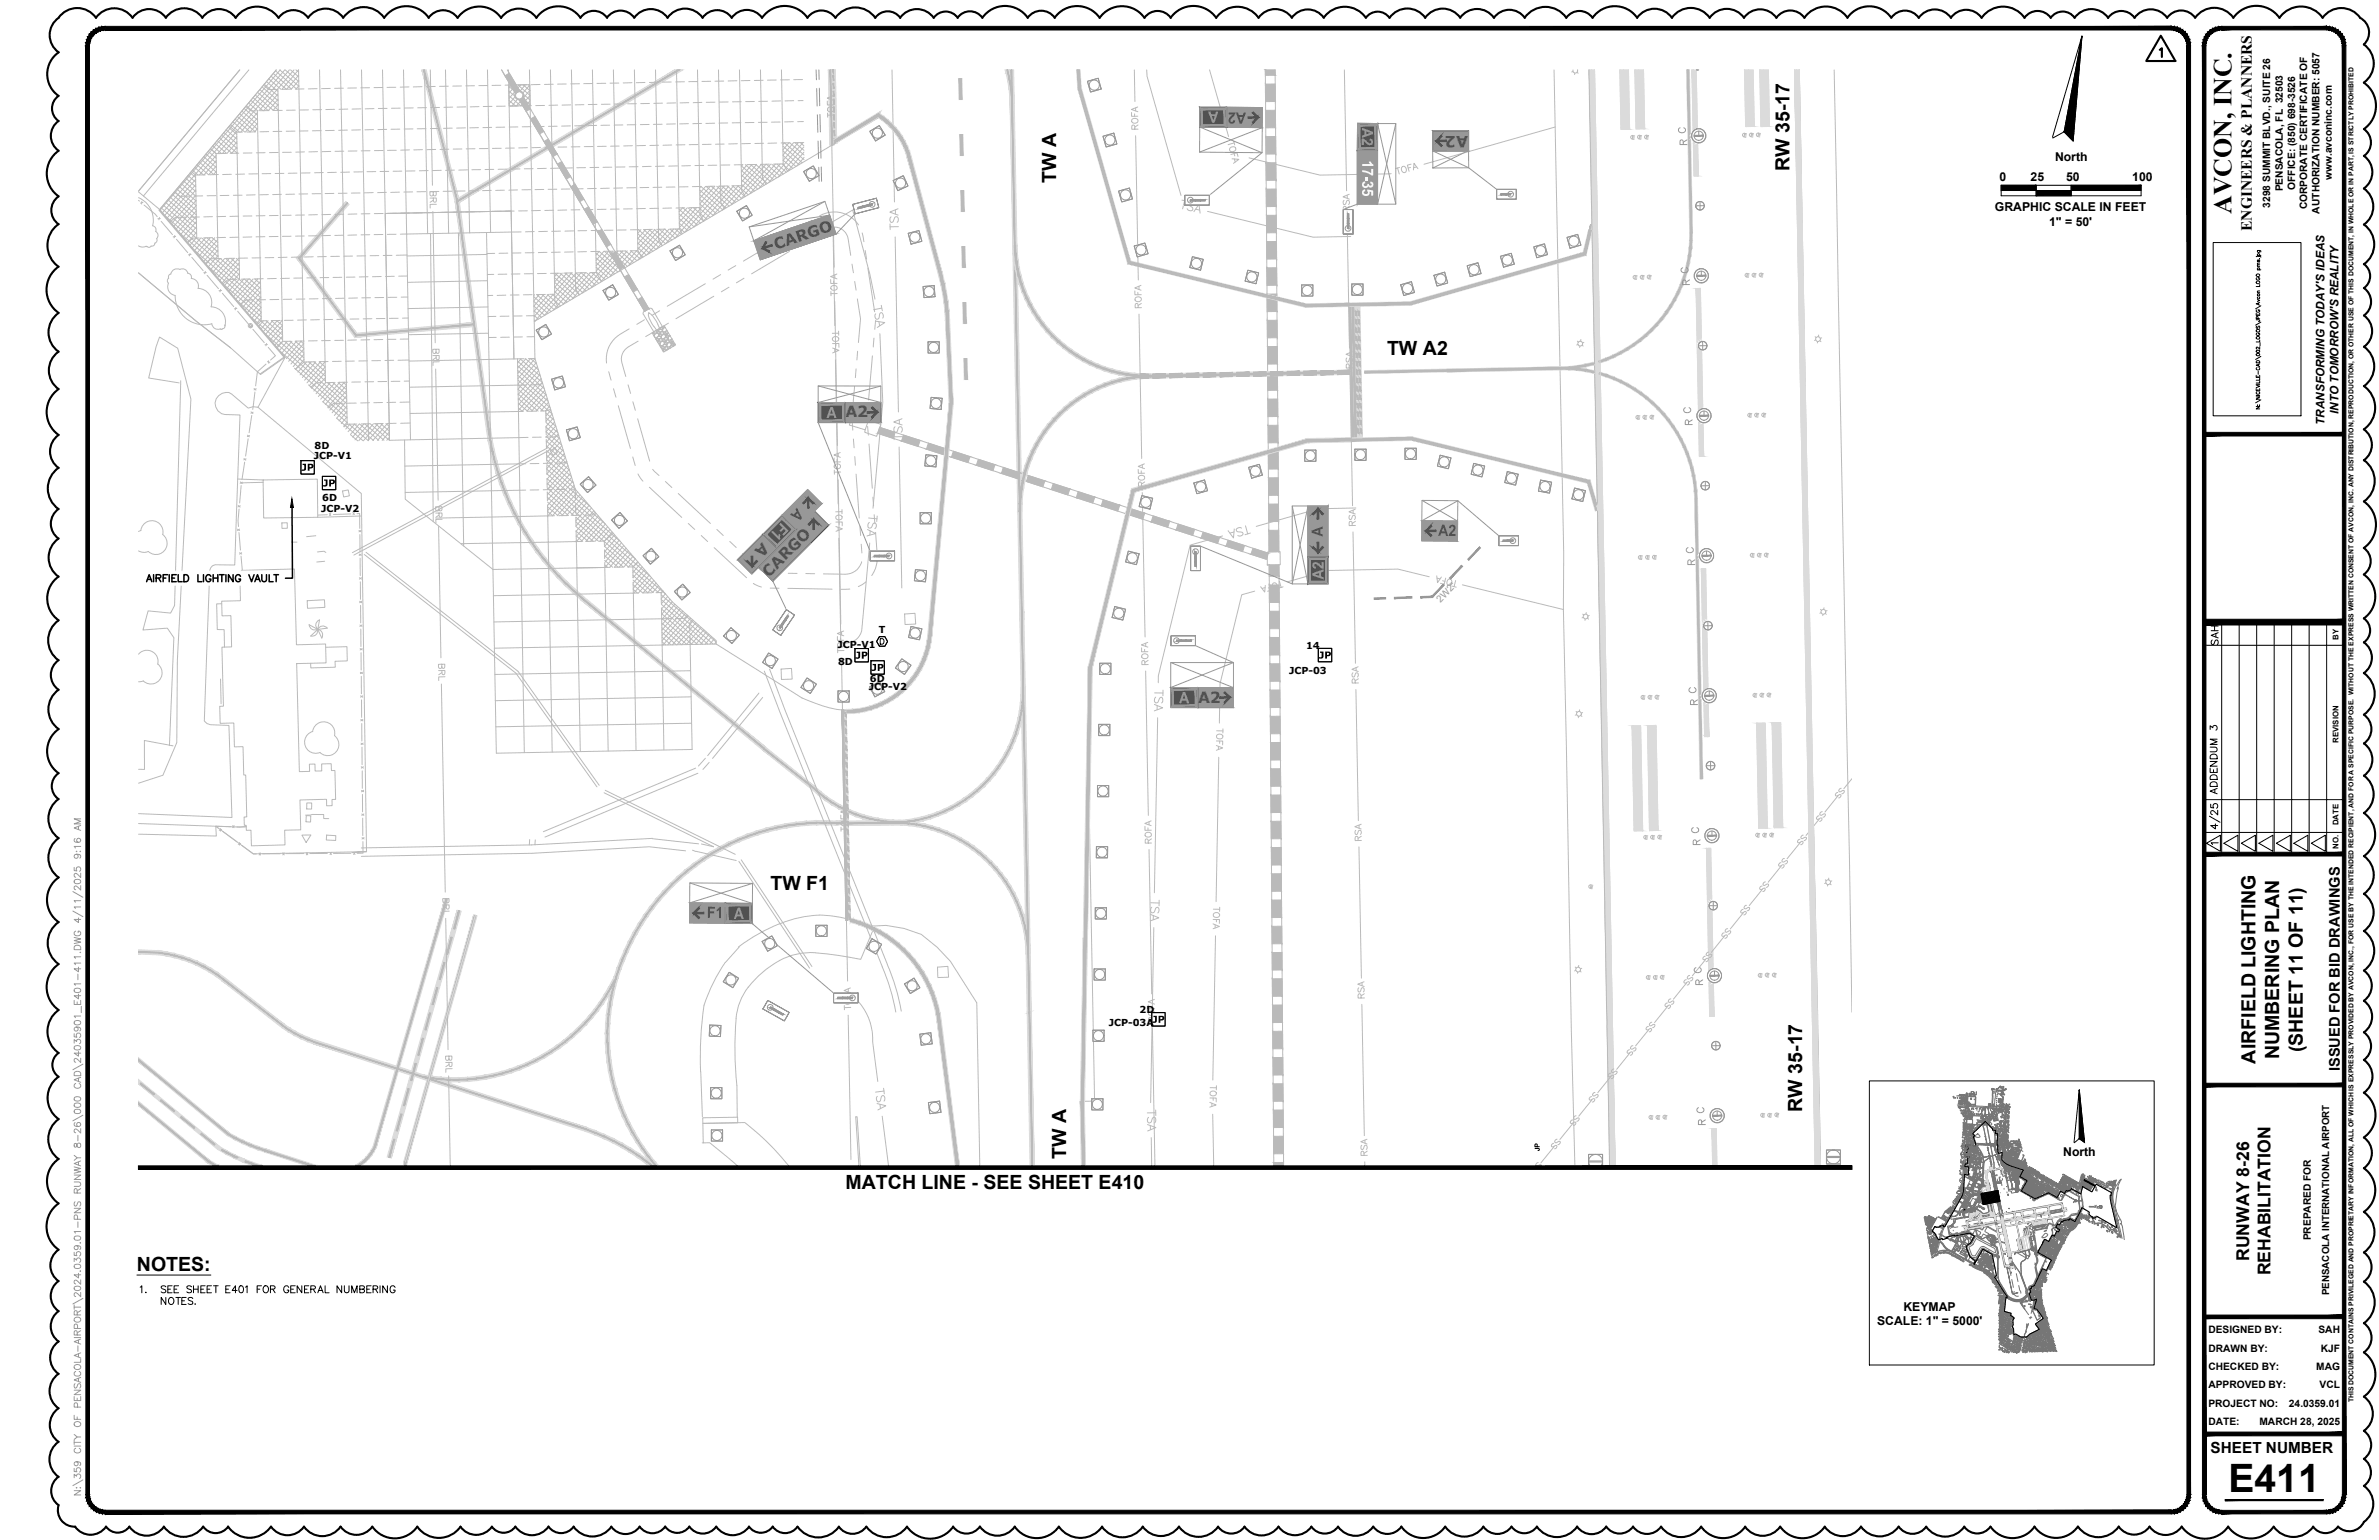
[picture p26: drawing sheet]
<svg xmlns="http://www.w3.org/2000/svg" width="864mm" height="559mm" viewBox="0 0 864 559" stroke-linecap="round" stroke-linejoin="round" font-family="sans-serif">
<defs><g id="words">
<text font-size="14.2" x="808.9" y="541.3">E411</text>
<text font-size="9.4" x="810.1" y="77.6" transform="rotate(-90 810.1 77.6)">AVCON, INC.</text>
<text font-size="7.5" x="807.2" y="302" transform="rotate(-90 807.2 302)">4/25</text>
<g font-size="7.1">
<text x="649.6" y="62.1" transform="rotate(-90 649.6 62.1)">RW 35-17</text>
<text x="383.5" y="66.5" transform="rotate(-90 383.5 66.5)">TW A</text>
<text x="503.5" y="128.9">TW A2</text>
<text x="279.7" y="322.9">TW F1</text>
<text x="835.9" y="381.8" transform="rotate(-90 835.9 381.8)">(SHEET 11 OF 11)</text>
<text x="818.8" y="385.9" transform="rotate(-90 818.8 385.9)">AIRFIELD LIGHTING</text>
<text x="827.4" y="384.3" transform="rotate(-90 827.4 384.3)">NUMBERING PLAN</text>
<text x="654.2" y="403.4" transform="rotate(-90 654.2 403.4)">RW 35-17</text>
<text x="387" y="420.4" transform="rotate(-90 387 420.4)">TW A</text>
<text x="307" y="431.5">MATCH LINE - SEE SHEET E410</text>
<text x="49.7" y="461.2">NOTES:</text>
</g>
<text font-size="6.8" fill="#545454" x="281.6" y="90.6" transform="rotate(-19 281.6 90.6)">CARGO</text>
<g font-size="6.4">
<text x="816.5" y="457.5" transform="rotate(-90 816.5 457.5)">RUNWAY 8-26</text>
<text x="824.2" y="462.7" transform="rotate(-90 824.2 462.7)">REHABILITATION</text>
</g>
<g font-size="6.3" fill="#989898">
<text x="442.3" y="40.5" transform="rotate(180 442.3 40.5)">A</text>
<text x="494.4" y="46.4" transform="rotate(90 494.4 46.4)">A2</text>
<text x="300" y="151.7">A</text>
<text x="289.3" y="184.2" transform="rotate(135 289.3 184.2)">A F1</text>
<text x="480.5" y="210.2" transform="rotate(-90 480.5 210.2)">A2</text>
<text x="428" y="255.1">A</text>
<text x="266.4" y="333.5" transform="rotate(1 266.4 333.5)">A</text>
</g>
<g font-size="6.3" fill="#545454">
<text x="452.3" y="40.9" transform="rotate(-180 452.3 40.9)">A2</text>
<text x="480.2" y="194.7" transform="rotate(-90 480.2 194.7)">A</text>
<text x="522.1" y="194.4" transform="rotate(1 522.1 194.4)">A2</text>
<text x="256.6" y="333.1">F1</text>
</g>
<text font-size="6.3" fill="#fafafa" x="494.5" y="58.2" transform="rotate(90 494.5 58.2)">17-35</text>
<g font-size="5.7">
<text x="806.4" y="235.3" transform="rotate(-90 806.4 235.3)">SAH</text>
<text x="806.1" y="289.3" transform="rotate(-90 806.1 289.3)">ADDENDUM 3</text>
</g>
<g font-size="5.6" fill="#545454">
<text x="533" y="49.3" transform="rotate(180 533 49.3)">A2</text>
<text x="306.9" y="151.5">A2</text>
<text x="276.8" y="196.7" transform="rotate(135 276.8 196.7)">A</text>
<text x="279.1" y="209.6" transform="rotate(-45 279.1 209.6)">CARGO</text>
<text x="434.9" y="254.9">A2</text>
</g>
<g font-size="5.6">
<text x="817.5" y="83.8" transform="rotate(-90 817.5 83.8)">ENGINEERS &amp; PLANNERS</text>
<text x="802.5" y="527.1">SHEET NUMBER</text>
</g>
<text font-size="5.3" x="849.4" y="388.7" transform="rotate(-90 849.4 388.7)">ISSUED FOR BID DRAWINGS</text>
<g font-size="4.9" fill="#989898">
<text x="608.5" y="49.4">C</text>
<text x="608.9" y="53.6">R</text>
<text x="609.2" y="100.2">C</text>
<text x="610" y="104.4">R</text>
<text x="610.3" y="151">C</text>
<text x="611" y="155.2">R</text>
<text x="611.4" y="201.8">C</text>
<text x="611.7" y="206">R</text>
<text x="612.1" y="252.6">C</text>
<text x="612.8" y="256.8">R</text>
<text x="613.1" y="303.4">C</text>
<text x="613.8" y="307.6">R</text>
<text x="614.2" y="354.2">C</text>
<text x="614.5" y="358.4">R</text>
<text x="615.2" y="405">C</text>
<text x="615.6" y="409.2">R</text>
</g>
<g font-size="4.4">
<text x="746" y="58.5">North</text>
<text x="725.9" y="65.7">0</text>
<text x="737.1" y="65.7">25</text>
<text x="750" y="65.7">50</text>
<text x="774" y="65.7">100</text>
<text x="724.2" y="76.6">GRAPHIC SCALE IN FEET</text>
<text x="743.9" y="81.9">1&quot; = 50'</text>
<text x="559.9" y="418.7" transform="rotate(-90 559.9 418.7)">JP</text>
<text x="749" y="419.5">North</text>
<text x="691" y="475.6">KEYMAP</text>
<text x="681.4" y="480.9">SCALE: 1&quot; = 5000'</text>
</g>
<g font-size="4.3">
<text x="843.8" y="154.2" transform="rotate(-90 843.8 154.2)">TRANSFORMING TODAY'S IDEAS</text>
<text x="849" y="150.2" transform="rotate(-90 849 150.2)">INTO TOMORROW'S REALITY</text>
</g>
<g font-size="4.2">
<text x="109.4" y="170.8">JP</text>
<text x="117.3" y="176.5">JP</text>
<text x="310.6" y="239">JP</text>
<text x="478.8" y="239">JP</text>
<text x="316.4" y="243.5">JP</text>
<text x="418.3" y="371.1">JP</text>
</g>
<g font-size="3.7">
<text x="846.5" y="65.4" transform="rotate(-90 846.5 65.4)">www.avconinc.com</text>
<text x="828.6" y="69.5" transform="rotate(-90 828.6 69.5)">PENSACOLA, FL 32503</text>
<text x="833.1" y="68.9" transform="rotate(-90 833.1 68.9)">OFFICE: (850) 698-3526</text>
<text x="824.1" y="75.4" transform="rotate(-90 824.1 75.4)">3298 SUMMIT BLVD., SUITE 26</text>
<text x="837.6" y="76" transform="rotate(-90 837.6 76)">CORPORATE CERTIFICATE OF</text>
<text x="842.1" y="77.5" transform="rotate(-90 842.1 77.5)">AUTHORIZATION NUMBER: 5057</text>
<text x="838.8" y="450.1" transform="rotate(-90 838.8 450.1)">PREPARED FOR</text>
<text x="801.7" y="483.8">DESIGNED BY:</text>
<text x="841.6" y="483.8">SAH</text>
<text x="801.7" y="490.5">DRAWN BY:</text>
<text x="842.5" y="490.5">KJF</text>
<text x="801.7" y="497.1">CHECKED BY:</text>
<text x="840.8" y="497.1">MAG</text>
<text x="801.7" y="503.7">APPROVED BY:</text>
<text x="842.1" y="503.7">VCL</text>
<text x="801.7" y="510.4">PROJECT NO:</text>
<text x="830.9" y="510.4">24.0359.01</text>
<text x="801.7" y="517">DATE:</text>
<text x="820.2" y="517">MARCH 28, 2025</text>
</g>
<g font-size="3.5">
<text x="113.9" y="166.4">JCP-V1</text>
<text x="114.2" y="163.1">8D</text>
<text x="116.6" y="185.8">JCP-V2</text>
<text x="117" y="181.6">6D</text>
<text x="319" y="229.8">T</text>
<text x="304" y="235.3">JCP-V1</text>
<text x="474.1" y="235.5">14</text>
<text x="304.2" y="241.2">8D</text>
<text x="468" y="244.6">JCP-03</text>
<text x="315.4" y="250.5">JCP-V2</text>
<text x="315.8" y="247.4">6D</text>
<text x="801.9" y="307.6">1</text>
<text x="413.7" y="367.6">2D</text>
<text x="402.5" y="372.4">JCP-03A</text>
<text x="845.6" y="470" transform="rotate(-90 845.6 470)">PENSACOLA INTERNATIONAL AIRPORT</text>
</g>
<text font-size="3.5" fill="#989898" x="522.9" y="218.8" transform="rotate(-46 522.9 218.8)">2W2&quot;</text>
<text font-size="3.1" fill="#767676" x="731.7" y="432.9">10</text>
<g font-size="2.8">
<text x="848.9" y="232.1" transform="rotate(-90 848.9 232.1)">BY</text>
<text x="848.9" y="269.5" transform="rotate(-90 848.9 269.5)">REVISION</text>
<text x="848.9" y="299.4" transform="rotate(-90 848.9 299.4)">DATE</text>
<text x="848.9" y="307.9" transform="rotate(-90 848.9 307.9)">NO.</text>
</g>
<g font-size="2.6" fill="#767676">
<text x="720.7" y="416.6">S</text>
<text x="722.1" y="416.3">D</text>
<text x="723.5" y="419.1">P</text>
<text x="723.5" y="416.3">D</text>
<text x="725" y="416.6">S</text>
<text x="725.3" y="417">W</text>
<text x="725.7" y="422.3">P</text>
<text x="727.1" y="423.7">P</text>
<text x="727.1" y="421.2">C</text>
<text x="727.4" y="421.6">D</text>
<text x="727.4" y="421.2">E</text>
<text x="727.4" y="421.9">E</text>
<text x="727.8" y="422.3">W</text>
<text x="727.8" y="421.9">C</text>
<text x="728.1" y="423">S</text>
<text x="729.2" y="425.1">P</text>
<text x="730.6" y="423.3" transform="rotate(-90 730.6 423.3)">TV</text>
<text x="725.3" y="430">E</text>
<text x="728.1" y="431.1">W</text>
<text x="730.6" y="428.3">W</text>
<text x="731.3" y="430.7">4</text>
<text x="731.7" y="431.1">8</text>
<text x="731.7" y="430">8</text>
<text x="731.7" y="429.3">8</text>
<text x="731.7" y="431.8">10</text>
<text x="731.7" y="429">2</text>
<text x="732" y="430.7">10</text>
<text x="732.4" y="428.3">P</text>
<text x="734.5" y="430">P</text>
<text x="729.2" y="432.5">W</text>
<text x="731.3" y="432.9">8</text>
<text x="733.1" y="433.2" transform="rotate(-90 733.1 433.2)">16</text>
<text x="737" y="454.4">S</text>
<text x="737.3" y="454">W</text>
</g>
<g font-size="2.6" fill="#dbdbdb">
<text x="725.7" y="425.8">W</text>
<text x="720" y="431.4">A</text>
<text x="720" y="431.1">A2</text>
<text x="727.1" y="427.9">W</text>
<text x="727.4" y="441">E</text>
<text x="729.9" y="441">E</text>
<text x="730.2" y="440.6">E</text>
</g>
<text font-size="2.6" x="717.9" y="432.9">D</text>
<text font-size="2.5" x="854.3" y="508.9" transform="rotate(-90 854.3 508.9)">THIS DOCUMENT CONTAINS PRIVILEGED AND PROPRIETARY INFORMATION, ALL OF WHICH IS EXPRESSLY PROVIDED BY AVCON, INC., FOR USE BY THE INTENDED RECIPIENT, AND FOR A SPECIFIC PURPOSE. WITHOUT THE EXPRESS WRITTEN CONSENT OF AVCON, INC. ANY DISTRIBUTION, REPRODUCTION, OR OTHER USE OF THIS DOCUMENT, IN WHOLE OR IN PART, IS STRICTLY PROHIBITED</text>
</g></defs>
<!-- layer: x24035901_xbase|C-AFLD-MARK -->
<g fill="#dbdbdb" stroke="#dbdbdb" stroke-width=".36">
<path d="M639.2 45.3l3.1 .6h-3.1z"/>
<path d="M640.2 25.4h1.7l.4 20.5z"/>
<path d="M633.7 45.3l3.1 .6h-3.1z"/>
<path d="M634.7 25.4h1.7l.4 20.5z"/>
<path d="M593.9 46.1l3.1 .6-3.1 .1z"/>
<path d="M594.9 25.4h1.7l.4 21.3z"/>
<path d="M588.4 46.4l3.2 .5-3.2 .1z"/>
<path d="M589.4 25.4h1.7l.5 21.5z"/>
<path d="M614.9 63.5l1.6 .3-1.6 .1z"/>
<path d="M614.8 25.4h.9l.8 38.4z"/>
<path d="M615.7 104.7l1.6-.1v.4z"/>
<path d="M615.7 104.7l1.6 .3 1.1 60.6z"/>
<path d="M617.6 206.3h1.6v.3z"/>
<path d="M643.3 262.3l3.1-.1v.6z"/>
<path d="M637.7 262.4h3.1v.6z"/>
<path d="M599.1 263.3l2-.1 .1 .5z"/>
<path d="M618.8 267l1.6 .3h-1.1z"/>
<path d="M592.5 263.4h3l.1 .6z"/>
<path d="M637.7 262.4l3.1 .6 .8 37.5z"/>
<path d="M598 263.3l3.2 .6 .7 37.4z"/>
<path d="M592.5 263.4l3.1 .6 .7 37.5z"/>
<path d="M619.5 307.8h1.5v.3z"/>
<path d="M619.5 307.8l1.5 .3 1.2 60.7z"/>
<path d="M621.5 409.5h1.5v.3z"/>
<path d="M576.9 25.4l7.5 398.2h1.3zM576.9 25.4h.8l8 398.2z"/>
<path d="M577.7 25.4l8 398.2h.6zM577.7 25.4h1.1l7.5 398.2z"/>
<path d="M638.8 25.4l.4 19.9 3.1 .6zM638.8 25.4h1.4l2.1 20.5z"/>
<path d="M633.3 25.4l.4 19.9 3.1 .6zM633.3 25.4h1.4l2.1 20.5z"/>
<path d="M593.5 25.4l.4 20.7 3.1 .6zM593.5 25.4h1.4l2.1 21.3z"/>
<path d="M588 25.4l.4 21 3.2 .5zM588 25.4h1.4l2.2 21.5z"/>
<path d="M614.2 25.4l.7 38.1 1.6 .3zM614.2 25.4h.6l1.7 38.4z"/>
<path d="M615.7 104.7l1.2 60.6 1.5 .3zM616.9 165.3l1.5 .3-1.5 .1z"/>
<path d="M617.6 206.3l2.8 61-1.2-60.7zM617.6 206.3l2.8 61-1.6-.3z"/>
<path d="M618.8 267v.2l.5 .1zM618.8 267.2l.5 .1z"/>
<path d="M599.1 263.3l2.1 .6v-.2zM598 263.3h1.1l2.1 .6z"/>
<path d="M643.3 262.3l3.8 38-.7-37.5zM643.3 262.3l3.8 38-3.1-.6z"/>
<path d="M644 299.7l.1 .7zM644 299.7l3.1 .6-3 .1z"/>
<path d="M637.7 262.4l.7 37.5 3.2 .6zM638.4 299.9l3.2 .6h-3.2z"/>
<path d="M598 263.3l.8 37.4 3.1 .6zM598.8 300.7l3.1 .6-3.1 .1z"/>
<path d="M592.5 263.4l.7 37.5 3.1 .6zM593.2 300.9l3.1 .6h-3.1z"/>
<path d="M619.5 307.8l1.1 60.7 1.6 .3zM620.6 368.5l1.6 .3h-1.6z"/>
<path d="M621.5 409.5l.6 14.1h-.4zM621.5 409.5l.6 14.1 .9-13.8zM623 409.8l.3 13.8h-1.2z"/>
<path d="M651.4 25.4l7.5 398.2h1.2zM651.4 25.4h.8l7.9 398.2z"/>
<path d="M652.2 25.4l7.9 398.2h.6zM652.2 25.4h1l7.5 398.2z"/>
</g>
<g fill="none" stroke="#dbdbdb" stroke-width=".36">
<path d="M576.9 25.4l7.5 398.2M578.8 25.4l7.5 398.2M588 25.4l.4 21.6 3.2-.1-.5-21.5M593.5 25.4l.4 21.4 3.1-.1-.4-21.3M614.2 25.4l.7 38.5 1.6-.1-.8-38.4M633.3 25.4l.4 20.5h3.1l-.4-20.5M638.8 25.4l.4 20.5h3.1l-.4-20.5M651.4 25.4l7.5 398.2M653.2 25.4l7.5 398.2M615.7 104.7l1.6-.1 1.1 61-1.5 .1zM617.6 206.3h1.6l1.2 61h-1.6zM592.5 263.4h3l.8 38.1h-3.1z"/>
<path d="M598 263.3l3.1-.1 .8 38.1-3.1 .1zM637.7 262.4h3.1l.8 38.1h-3.2zM643.3 262.3l3.1-.1 .7 38.1-3 .1zM619.5 307.8h1.5l1.2 61h-1.6zM374.5 412.3l.2 11.3M621.7 423.6l-.2-14.1h1.5l.3 14.1"/>
</g>
<!-- layer: x24035901_xbase|C-AFLD-MARK-BLACK -->
<g fill="#dbdbdb" stroke="#dbdbdb" stroke-width=".36">
<path d="M116.3 423.6h.3z"/>
<path d="M94.7 422.7l2.9 .9h-3.2z"/>
<path d="M79.2 422.8l1.7 .8h-2.1z"/>
<path d="M489.6 111.3l.9 47.7 4.1-.1zM489.6 111.3h4.1l.9 47.6z"/>
<path d="M349.8 130.1l1.5 7.6-.2-7.6zM349.8 130.1l1.5 7.6h-1.3z"/>
<path d="M305.6 257.6l1.5 76.4h1.5zM305.6 257.6h1.6l1.4 76.4z"/>
<path d="M366.4 25.4l7.5 398.2h1.6zM366.4 25.4h1.6l7.5 398.2z"/>
<path d="M238.1 423.1l.6 .5h-1zM236.3 423.6h1.4l.4-.5zM235.2 420.9l2.9 2.2-1.8 .5zM235.2 420.9l-.9 1.2 2 1.5zM232.3 418.8l2.9 2.1-.9 1.2zM232.3 418.8l-.9 1.2 2.9 2.1zM229.2 416.8l3.1 2-.9 1.2zM229.2 416.8l-.8 1.3 3 1.9zM226.1 414.9l3.1 1.9-.8 1.3zM226.1 414.9l-.8 1.4 3.1 1.8zM222.9 413.2l3.2 1.7-.8 1.4zM222.9 413.2l-.7 1.4 3.1 1.7zM219.6 411.7l3.3 1.5-.7 1.4zM219.6 411.7l-.6 1.4 3.2 1.5zM216.2 410.3l3.4 1.4-.6 1.4zM216.2 410.3l-.5 1.4 3.3 1.4zM212.8 409l3.4 1.3-.5 1.4zM212.8 409l-.5 1.5 3.4 1.2z"/>
<path d="M114 378.8l98.3 31.7 .5-1.5zM114.4 377.4l98.4 31.6-98.8-30.2z"/>
<path d="M226.7 344.8l1.3 .6-2.7 2.5zM225.3 347.9l1.4 .6 1.3-3.1zM225.3 347.9l1.4 .6-2.7 2.7zM224 351.2l1.4 .5 1.3-3.2zM224 351.2l1.4 .5-2.5 2.8zM225.4 351.7l-2.5 2.8 1.5 .4zM222.9 354.5l1.5 .4-2.4 2.9zM224.4 354.9l-2.4 2.9 1.4 .3zM222 357.8l1.4 .3-2.2 3zM223.4 358.1l-2.2 3 1.5 .3zM221.2 361.1l1.5 .3-2.1 3.1zM222.7 361.4l-2.1 3.1 1.5 .3zM220.6 364.5l1.5 .3-2 3.2zM222.1 364.8l-2 3.2 1.6 .1zM220.1 368l1.6 .1-1.9 3.3zM221.7 368.1l-1.9 3.3 1.6 .1zM219.8 371.4l1.6 .1-1.7 3.4zM221.4 371.5l-1.7 3.4h1.5zM219.7 374.9h1.5l-1.4 3.4zM221.2 374.9l-1.4 3.4h1.5zM219.8 378.3h1.5l-1.3 3.5zM221.3 378.3l-1.3 3.5 1.5-.1zM220 381.8l1.5-.1-1.2 3.5zM221.5 381.7l-1.2 3.5 1.6-.2zM220.3 385.2l1.6-.2-1 3.7zM221.9 385l-1 3.7 1.5-.3zM220.9 388.7l1.5-.3-.8 3.6zM222.4 388.4l-.8 3.6 1.5-.3zM221.6 392l1.5-.3-.7 3.7zM223.1 391.7l-.7 3.7 1.5-.4zM222.4 395.4l1.5-.4-.5 3.7zM223.9 395l-.5 3.7 1.5-.5zM223.4 398.7l1.5-.5-.3 3.8zM224.9 398.2l-.3 3.8 1.4-.6zM224.6 402l1.4-.6-.1 3.7zM226 401.4l-.1 3.7 1.4-.6zM225.9 405.1l1.4-.6 .1 3.8zM227.3 404.5l.1 3.8 1.3-.7zM227.4 408.3l1.3-.7 .3 3.8zM228.7 407.6l.3 3.8 1.3-.8zM229 411.4l1.3-.8 .5 3.7zM230.3 410.6l.5 3.7 1.2-.8zM230.8 414.3l1.2-.8 .7 3.7zM232 413.5l.7 3.7 1.2-.9zM232.7 417.2l1.2-.9 .8 3.7zM233.9 416.3l.8 3.7 1.2-.9zM234.7 420l1.2-.9 1 3.6zM235.9 419.1l1 3.6 1.1-1zM236.9 422.7l1.1-1-.3 1.9zM238 421.7l-.3 1.9h2z"/>
<path d="M128.8 122.5l43.4-4-.2-1.5zM129.5 120.9l42.5-3.9-43.2 5.5zM107.6 93.6l21.2 28.9 .7-1.6zM107.6 93.6l2 .1 19.9 27.2zM125.6 73.2l-18 20.4 2 .1zM125.6 73.2l1.1 1-17.1 19.5z"/>
<path d="M371.7 222.2v2.6h-1.5zM370.2 222.2v2.6l1.5-2.6z"/>
<path d="M303.7 297.9l4.1 1-4 .5zM303.7 297.9l4.1 1-.2-1.5z"/>
<path d="M300.1 297.8l3.7 .1-.1 1.6zM300.1 297.8v1.5l3.6 .2zM296.4 297.8h3.7v1.5zM296.4 297.8v1.5h3.7zM292.7 298l3.7-.2v1.5zM292.7 298l.1 1.5 3.6-.2zM289 298.4l3.7-.4 .1 1.5zM289 298.4l.2 1.4 3.6-.3zM285.4 298.9l3.6-.5 .2 1.4zM285.4 298.9l.2 1.5 3.6-.6zM281.7 299.6l3.7-.7 .2 1.5zM281.7 299.6l.4 1.5 3.5-.7zM278.1 300.5l3.6-.9 .4 1.5zM278.1 300.5l.5 1.5 3.5-.9zM274.6 301.5l3.5-1 .5 1.5zM274.6 301.5l.4 1.5 3.6-1zM271.1 302.7l3.5-1.2 .4 1.5zM271.1 302.7l.5 1.5 3.4-1.2zM267.7 304.1l3.4-1.4 .5 1.5zM267.7 304.1l.6 1.4 3.3-1.3zM264.3 305.6l3.4-1.5 .6 1.4zM264.3 305.6l.7 1.4 3.3-1.5zM261 307.3l3.3-1.7 .7 1.4zM261 307.3l.7 1.4 3.3-1.7zM257.8 309.2l3.2-1.9 .7 1.4zM257.8 309.2l.8 1.3 3.1-1.8zM254.7 311.2l3.1-2 .8 1.3zM254.7 311.2l.9 1.2 3-1.9zM251.7 313.3l3-2.1 .9 1.2zM251.7 313.3l.9 1.2 3-2.1zM248.8 315.6l2.9-2.3 .9 1.2zM248.8 315.6l.9 1.2 2.9-2.3zM246 318l2.8-2.4 .9 1.2zM246 318l1 1.2 2.7-2.4zM243.3 320.5l2.7-2.5 1 1.2zM243.3 320.5l1 1.1 2.7-2.4zM243.3 320.5l1 1.1-3.6 1.6zM240.7 323.2l1.2 1 2.4-2.6zM240.7 323.2l1.2 1-3.6 1.8zM238.3 326l1.1 .9 2.5-2.7zM238.3 326l1.1 .9-3.4 2zM236 328.9l1.2 .9 2.2-2.9zM236 328.9l1.2 .9-3.4 2.1zM233.8 331.9l1.3 .8 2.1-2.9zM233.8 331.9l1.3 .8-3.3 2.3zM231.8 335l1.3 .8 2-3.1zM231.8 335l1.3 .8-3.2 2.4zM229.9 338.2l1.3 .7 1.9-3.1zM229.9 338.2l1.3 .7-3 2.5zM228.2 341.4l1.4 .7 1.6-3.2zM228.2 341.4l1.4 .7-3 2.7zM226.6 344.8l1.4 .6 1.6-3.3z"/>
<path d="M372.9 367.7l1.5-.7v.5zM372.9 367.2v.5l1.5-.7z"/>
<path d="M210.9 217.7l66 54.5 .9-1.2zM211.9 216.5l65.9 54.5-66.9-53.3z"/>
<path d="M176.6 156l1.5-.3-.9 4.2zM178.1 155.7l-.9 4.2 1.5-.2zM177.2 159.9l1.5-.2-.7 4.2zM178.7 159.7l-.7 4.2 1.5-.4zM178 163.9l1.5-.4-.6 4.3zM179.5 163.5l-.6 4.3 1.5-.4zM178.9 167.8l1.5-.4-.4 4.2zM180.4 167.4l-.4 4.2 1.5-.4zM180 171.6l1.5-.4-.2 4.2zM181.5 171.2l-.2 4.2 1.5-.5zM181.3 175.4l1.5-.5v4.3zM182.8 174.9v4.3l1.4-.6zM182.8 179.2l1.4-.6 .1 4.3zM184.2 178.6l.1 4.3 1.4-.7zM184.3 182.9l1.4-.7 .4 4.3zM185.7 182.2l.4 4.3 1.4-.7zM186.1 186.5l1.4-.7 .5 4.2zM187.5 185.8l.5 4.2 1.3-.7zM188 190l1.3-.7 .7 4.2zM189.3 189.3l.7 4.2 1.3-.8zM190 193.5l1.3-.8 .9 4.2zM191.3 192.7l.9 4.2 1.2-.9zM192.2 196.9l1.2-.9 1 4.2zM193.4 196l1 4.2 1.3-.9zM194.4 200.2l1.3-.9 1.2 4.1zM195.7 199.3l1.2 4.1 1.2-1zM196.9 203.4l1.2-1 1.3 4.1zM198.1 202.4l1.3 4.1 1.2-1zM199.4 206.5l1.2-1 1.5 4zM200.6 205.5l1.5 4 1.1-1.1zM202.1 209.5l1.1-1.1 1.7 3.9zM203.2 208.4l1.7 3.9 1.1-1.1zM204.9 212.3l1.1-1.1 1.9 3.9zM206 211.2l1.9 3.9 1-1.2zM208.9 213.9l2 3.8-3-2.6zM208.9 213.9l2 3.8 1-1.2z"/>
<path d="M165.2 73.2l11.4 82.8 1.5-.3zM165.2 73.2l1.5-.3 11.4 82.8zM153.1 25.4l12.1 47.8 1.5-.3zM153.1 25.4h1.6l12 47.5z"/>
<path d="M166.4 73.7l81.5-48.3h-3zM165.6 72.3l79.3-46.9-78.5 48.3z"/>
<path d="M153.9 390.1l2.9 1.9-3.2-.5zM153.9 390.1l2.9 1.9 .3-1.5zM157.1 390.5l3 1.9-3.3-.4zM157.1 390.5l3 1.9 .1-1.5zM160.2 390.9l3.1 1.7-3.2-.2zM160.2 390.9l3.1 1.7 .1-1.6zM163.4 391l3.2 1.6h-3.3zM163.4 391l3.2 1.6-.1-1.6zM166.5 391l3.3 1.4-3.2 .2zM166.5 391l3.3 1.4-.1-1.5zM169.7 390.9l3.4 1.2-3.3 .3zM169.7 390.9l3.4 1.2-.2-1.5zM172.9 390.6l3.4 1-3.2 .5zM172.9 390.6l3.4 1-.3-1.5zM176 390.1l3.5 .9-3.2 .6zM176 390.1l3.5 .9-.4-1.5zM179.1 389.5l3.5 .7-3.1 .8zM179.1 389.5l3.5 .7-.4-1.5zM182.2 388.7l3.5 .6-3.1 .9zM182.2 388.7l3.5 .6-.4-1.5zM185.3 387.8l3.5 .4-3.1 1.1zM185.3 387.8l3.5 .4-.6-1.5zM188.2 386.7l3.6 .2-3 1.3zM188.2 386.7l3.6 .2-.6-1.4zM191.2 385.5h3.5l-2.9 1.4zM191.2 385.5h3.5l-.7-1.4zM194 384.1l3.6-.1-2.9 1.5zM194 384.1l3.6-.1-.8-1.3zM196.8 382.7l3.6-.4-2.8 1.7zM196.8 382.7l3.6-.4-.9-1.3zM199.5 381l3.6-.6-2.7 1.9zM199.5 381l3.6-.6-.9-1.2zM202.2 379.2l3.5-.7-2.6 1.9zM202.2 379.2l3.5-.7-1-1.2zM204.7 377.3l3.5-.9-2.5 2.1zM204.7 377.3l3.5-.9-1.1-1.1zM207.1 375.3l3.4-1.1-2.3 2.2zM207.1 375.3l3.4-1.1-1-1.1zM209.5 373.1l3.3-1.2-2.3 2.3zM209.5 373.1l3.3-1.2-1.1-1zM211.7 370.9l3.3-1.4-2.2 2.4zM213.8 368.5l-2.1 2.4 3.3-1.4zM213.8 368.5l3.2-1.6-2 2.6zM215.8 366.1l-2 2.4 3.2-1.6zM215.8 366.1l3.1-1.8-1.9 2.6zM217.7 363.5l-1.9 2.6 3.1-1.8zM217.7 363.5l3-1.9-1.8 2.7zM219.4 360.8l-1.7 2.7 3-1.9zM219.4 360.8l2.9-2-1.6 2.8zM221 358.1l-1.6 2.7 2.9-2zM221 358.1l2.9-2.2-1.6 2.9zM222.5 355.3l-1.5 2.8 2.9-2.2z"/>
<path d="M295.8 285.4l1.2 3.1-2.3-2zM295.8 285.4l1.2 3.1 1-1.2zM298 287.3l1.4 3-2.4-1.8zM298 287.3l1.4 3 .9-1.2zM300.3 289.1l1.6 2.9-2.5-1.7zM300.3 289.1l1.6 2.9 .8-1.3zM302.7 290.7l1.8 2.8-2.6-1.5zM302.7 290.7l1.8 2.8 .7-1.3zM305.2 292.2l2 2.7-2.7-1.4zM305.2 292.2l2 2.7 .6-1.4z"/>
<path d="M276.9 272.2l17.8 14.3 1.1-1.1zM277.8 271l18 14.4-18.9-13.2z"/>
<path d="M300.7 25.4l.5 27.3h1.5zM300.7 25.4h1.5l.5 27.3z"/>
<path d="M301.7 25.4l.5 26.7h1.5zM301.7 25.4h1.5l.5 26.7z"/>
<path d="M301.7 25.4l.5 26.7h1.5zM301.7 25.4h1.5l.5 26.7z"/>
<path d="M50.3 385.4l32.2 26.6 .6-1zM50.3 383.8l32.8 27.2-32.8-25.6z"/>
<path d="M83.1 411l2 2.5-2.6-1.5zM83.1 411l2 2.5 .6-1zM85.7 412.5l2.1 2.4-2.7-1.4zM85.7 412.5l2.1 2.4 .5-1.1zM88.3 413.8l2.3 2.3-2.8-1.2zM88.3 413.8l2.3 2.3 .4-1.1zM91 415l2.3 2.2-2.7-1.1zM91 415l2.3 2.2 .5-1.2zM93.8 416l2.4 2.1-2.9-.9zM93.8 416l2.4 2.1 .4-1.2zM96.6 416.9l16.7 6.7-17.1-5.5zM96.6 416.9l16.7 6.7 1.7-.7zM113.3 423.6l1.7-.7-.4 .7z"/>
<path d="M115 423l1.3 .6h-1.7zM114.6 423.6h1.7z"/>
<path d="M127.2 423.6h1l-.1-.3zM128.1 423.3l1.9 .3h-1.8zM128.1 423.3l1.9 .3-.6-1zM129.4 422.6l2 .1-1.4 .9zM129.4 422.6l2 .1-.7-.9zM130.7 421.8l2-.1-1.3 1zM130.7 421.8l2-.1-.8-.9zM131.9 420.8l1.9-.2-1.1 1.1zM131.9 420.8l1.9-.2-.9-.8zM132.9 419.8l2-.5-1.1 1.3zM133.9 418.6l-1 1.2 2-.5zM133.9 418.6l1.9-.6-.9 1.3zM134.7 417.4l-.8 1.2 1.9-.6zM134.7 417.4l1.8-.9-.7 1.5zM135.4 416l-.7 1.4 1.8-.9z"/>
<path d="M161.5 326.1l-26.1 89.9 1.1 .5zM161.5 326.1l1.2 .4-26.2 90z"/>
<path d="M50.3 393.3l28.7 23.7 .6-1zM50.3 391.7l29.3 24.3-29.3-22.7z"/>
<path d="M79.6 416l2.3 2.7-2.9-1.7zM79.6 416l2.3 2.7 .6-1.1zM82.5 417.6l2.4 2.6-3-1.5zM82.5 417.6l2.4 2.6 .5-1.1zM85.4 419.1l2.6 2.5-3.1-1.4zM85.4 419.1l2.6 2.5 .5-1.1zM88.5 420.5l2.7 2.3-3.2-1.2zM88.5 420.5l2.7 2.3 .4-1.1z"/>
<path d="M93.6 423.6l1.1-.9-.3 .9zM91.2 422.8l2.4 .8 1.1-.9zM91.6 421.7l3.1 1-3.5 .1z"/>
<path d="M78.2 423.6l1-.8-.4 .8zM75.4 422l2.8 1.6 1-.8zM76 421l3.2 1.8-3.8-.8zM50.3 401.2l25.1 20.8 .6-1zM50.3 399.6l25.7 21.4-25.7-19.8z"/>
<path d="M146.6 421.6l1.1 .1-1.2 1.5zM147.7 421.7l-1.2 1.5h1.2zM146.5 423.2h1.2l-1.2 .4zM146.5 423.6h1.2v-.4z"/>
<path d="M172 332l-25.4 89.6 1.2 .1zM172 332l1.1 .3-25.3 89.4z"/>
<path d="M165.9 330.3l-23.9 89.9 25.4-89.5zM165.9 330.3l-23.9 89.9-1.5-.4z"/>
<path d="M103.2 371.6l1.2 2.7-2.1-1.4zM103.2 371.6l1.2 2.7 .9-1.3zM105.3 373l1.4 2.7-2.3-1.4zM105.3 373l1.4 2.7 .7-1.4zM107.4 374.3l1.7 2.6-2.4-1.2zM107.4 374.3l1.7 2.6 .6-1.4zM109.7 375.5l1.8 2.4-2.4-1zM109.7 375.5l1.8 2.4 .6-1.4zM112.1 376.5l1.8 2.3-2.4-.9zM112.1 376.5l1.8 2.3 .5-1.4z"/>
<path d="M80.6 355.9l21.6 16.9 1-1.2zM81.5 354.7l21.7 16.9-22.6-15.7z"/>
<path d="M79.2 353l2.3 1.7-.9 1.2zM79.2 353l-.9 1.2 2.3 1.7zM76.8 351.4l2.4 1.6-.9 1.2zM76.8 351.4l-.9 1.3 2.4 1.5zM74.3 350l2.5 1.4-.9 1.3zM74.3 350l-.8 1.4 2.4 1.3zM71.6 348.7l2.7 1.3-.8 1.4zM71.6 348.7l-.6 1.4 2.5 1.3zM69 347.7l2.6 1-.6 1.4zM69 347.7l-.5 1.4 2.5 1zM66.3 346.8l2.7 .9-.5 1.4zM66.3 346.8l-.5 1.4 2.7 .9zM63.5 346l2.8 .8-.5 1.4zM63.5 346l-.4 1.5 2.7 .7zM60.6 345.4l2.9 .6-.4 1.5zM60.6 345.4l-.2 1.5 2.7 .6zM57.8 345l2.8 .4-.2 1.5zM57.8 345l-.2 1.5 2.8 .4z"/>
<path d="M50.3 344.6v1.6l7.5-1.2zM50.3 346.2l7.5-1.2-.2 1.5z"/>
<path d="M368 34.7l.2 2.8h-1.5zM366.6 34.8l.1 2.7 1.3-2.8zM367.7 31.8l.3 2.9-1.4 .1zM366.2 32l.4 2.8 1.1-3zM367.3 29l.4 2.8-1.5 .2zM365.8 29.3l.4 2.7 1.1-3zM366.6 26.2l.7 2.8-1.5 .3zM365.2 26.5l.6 2.8 .8-3.1zM365.2 26.5l1.2-1.1 .2 .8zM364.8 25.4l.4 1.1 1.2-1.1z"/>
<path d="M308.2 298v1.5l15.6-1.7zM308.2 299.5l15.6-1.7v1.5z"/>
<path d="M323.8 297.8l2.8 1.4-2.8 .1zM323.8 297.8l2.8 1.4-.1-1.5zM326.5 297.7l3 1.2-2.9 .3zM326.5 297.7l3 1.2-.2-1.5zM329.3 297.4l3 1.1-2.8 .4zM329.3 297.4l3 1.1-.3-1.5zM332 297l3.1 .9-2.8 .6zM332 297l3.1 .9-.4-1.5zM334.7 296.4l3.2 .7-2.8 .8zM334.7 296.4l3.2 .7-.5-1.5zM337.4 295.6l3.2 .5-2.7 1zM337.4 295.6l3.2 .5-.6-1.4zM340 294.7l3.2 .4-2.6 1zM340 294.7l3.2 .4-.6-1.4zM342.6 293.7l3.2 .1-2.6 1.3zM342.6 293.7l3.2 .1-.7-1.4zM345.1 292.4h3.2l-2.5 1.4zM345.1 292.4h3.2l-.8-1.3zM347.5 291.1l3.2-.2-2.4 1.5zM347.5 291.1l3.2-.2-.9-1.3zM349.8 289.6l3.2-.4-2.3 1.7zM349.8 289.6l3.2-.4-.9-1.2zM352.1 288l3.2-.6-2.3 1.8zM352.1 288l3.2-.6-1.1-1.2zM354.2 286.2l3.2-.7-2.1 1.9zM354.2 286.2l3.2-.7-1.1-1.1zM356.3 284.4l3.1-1-2 2.1zM358.2 282.4l-1.9 2 3.1-1zM358.2 282.4l3-1.2-1.8 2.2zM360 280.2l-1.8 2.2 3-1.2zM360 280.2l3-1.3-1.8 2.3zM361.7 278l-1.7 2.2 3-1.3zM361.7 278l2.9-1.4-1.6 2.3zM363.3 275.8l-1.6 2.2 2.9-1.4zM363.3 275.8l2.7-1.7-1.4 2.5zM364.7 273.3l-1.4 2.5 2.7-1.7zM364.7 273.3l2.6-1.7-1.3 2.5zM366 270.9l-1.3 2.4 2.6-1.7zM366 270.9l2.5-2-1.2 2.7zM367.1 268.4l-1.1 2.5 2.5-2zM367.1 268.4l2.4-2.1-1 2.6zM368.1 265.8l-1 2.6 2.4-2.1zM368.1 265.8l2.3-2.3-.9 2.8zM368.9 263.1l-.8 2.7 2.3-2.3zM371.1 260.8l-.7 2.7-1.5-.4zM369.6 260.4l-.7 2.7 2.2-2.3zM371.6 257.9l-.5 2.9-1.5-.4zM370.1 257.7l-.5 2.7 2-2.5zM371.9 255.1l-.3 2.8-1.5-.2zM370.4 255l-.3 2.7 1.8-2.6zM372.2 252.3l-.3 2.8-1.5-.1zM370.6 252.2l-.2 2.8 1.8-2.7zM372.2 249.4v2.9l-1.6-.1zM370.7 249.4l-.1 2.8 1.6-2.8z"/>
<path d="M308.2 298v1.5l16.2-1.7zM308.2 299.5l16.2-1.7v1.5z"/>
<path d="M373.8 343.1l.2 2.8h-1.5zM372.3 343.2l.2 2.7 1.3-2.8zM373.5 340.2l.3 2.9-1.5 .1zM372.1 340.4l.2 2.8 1.2-3zM373.1 337.4l.4 2.8-1.4 .2zM371.6 337.7l.5 2.7 1-3zM372.5 334.6l.6 2.8-1.5 .3zM371 335l.6 2.7 .9-3.1zM371.7 331.9l.8 2.7-1.5 .4zM370.2 332.4l.8 2.6 .7-3.1zM370.8 329.3l.9 2.6-1.5 .5zM369.3 329.8l.9 2.6 .6-3.1zM369.7 326.6l1.1 2.7-1.5 .5zM368.3 327.3l1 2.5 .4-3.2zM368.4 324.1l1.3 2.5-1.4 .7zM367.1 324.8l1.2 2.5 .1-3.2zM367 321.6l1.4 2.5-1.3 .7zM365.7 322.4l1.4 2.4-.1-3.2zM365.5 319.2l1.5 2.4-1.3 .8zM364.2 320.1l1.5 2.3-.2-3.2zM363.8 316.9l1.7 2.3-1.3 .9zM362.6 317.8l1.6 2.3-.4-3.2zM362 314.7l1.8 2.2-1.2 .9zM360.9 315.7l1.7 2.1-.6-3.1zM360.1 312.6l1.9 2.1-1.1 1zM359 313.7l1.9 2-.8-3.1zM358.1 310.6l2 2-1.1 1.1zM358.1 310.6l-1.1 1.2 2 1.9zM355.9 308.8l2.2 1.8-1.1 1.2zM355.9 308.8l-.9 1.2 2 1.8zM353.7 307l2.2 1.8-.9 1.2zM353.7 307l-.9 1.3 2.2 1.7zM351.3 305.5l2.4 1.5-.9 1.3zM351.3 305.5l-.8 1.2 2.3 1.6zM348.9 304l2.4 1.5-.8 1.2zM348.9 304l-.8 1.4 2.4 1.3zM346.3 302.7l2.6 1.3-.8 1.4zM346.3 302.7l-.6 1.4 2.4 1.3zM343.7 301.5l2.6 1.2-.6 1.4zM343.7 301.5l-.5 1.4 2.5 1.2zM341.1 300.5l2.6 1-.5 1.4zM341.1 300.5l-.5 1.5 2.6 .9zM338.4 299.7l2.7 .8-.5 1.5zM338.4 299.7l-.4 1.4 2.6 .9zM335.7 299l2.7 .7-.4 1.4zM335.7 299l-.4 1.4 2.7 .7zM332.9 298.5l2.8 .5-.4 1.4zM332.9 298.5l-.3 1.4 2.7 .5zM330 298.1l2.9 .4-.3 1.4zM330 298.1l-.1 1.5 2.7 .3zM327.2 297.9l2.8 .2-.1 1.5zM327.2 297.9v1.5l2.7 .2zM324.4 297.8l2.8 .1v1.5zM324.4 297.8v1.5l2.8 .1z"/>
<path d="M308.4 293.8l2 2.4-2.6-1.1zM308.4 293.8l2 2.4 .6-1.4zM311 294.8l2.1 2.3-2.7-.9zM311 294.8l2.1 2.3 .5-1.4zM313.6 295.7l2.2 2.2-2.7-.8zM313.6 295.7l2.2 2.2 .4-1.5zM316.2 296.4l2.4 2.1-2.8-.6zM316.2 296.4l2.4 2.1 .3-1.6zM318.9 296.9l2.5 1.9-2.8-.3zM318.9 296.9l2.5 1.9 .2-1.5zM321.6 297.3l2.6 1.8-2.8-.3zM321.6 297.3l2.6 1.8 .1-1.5zM324.3 297.6l2.8 1.5h-2.9zM324.3 297.6l2.8 1.5-.1-1.5z"/>
<path d="M348.3 48.8l1.5 7.6-.2-7.6zM348.3 48.8l1.5 7.6h-1.3z"/>
<path d="M348.7 69.1l1.4 7.7-.1-7.7zM348.7 69.1l1.4 7.7h-1.2z"/>
<path d="M349.5 109.8l1.4 7.6-.2-7.6zM349.5 109.8l1.4 7.6h-1.3z"/>
<path d="M347.9 28.5l1.5 7.6-.2-7.6zM347.9 28.5l1.5 7.6h-1.3z"/>
<path d="M349.1 89.5l1.4 7.6-.1-7.6zM349.1 89.5l1.4 7.6h-1.2z"/>
<path d="M616 178.2l.2 2.8h-1zM615 178.3l.2 2.7 .8-2.8zM615.7 175.3l.3 2.9-1 .1zM614.8 175.5l.2 2.8 .7-3zM615.3 172.6l.4 2.7-.9 .2zM614.3 172.8l.5 2.7 .5-2.9zM614.7 169.8l.6 2.8-1 .2zM613.7 170.1l.6 2.7 .4-3zM613.9 167.1l.8 2.7-1 .3zM612.9 167.4l.8 2.7 .2-3zM612.9 164.4l1 2.7-1 .3zM612 164.8l.9 2.6v-3zM611.8 161.8l1.1 2.6-.9 .4zM611 162.2l1 2.6-.2-3zM610.6 159.3l1.2 2.5-.8 .4zM609.7 159.7l1.3 2.5-.4-2.9zM609.2 156.8l1.4 2.5-.9 .4zM608.4 157.3l1.3 2.4-.5-2.9zM607.7 154.4l1.5 2.4-.8 .5zM606.8 155l1.6 2.3-.7-2.9zM606 152.1l1.7 2.3-.9 .6zM605.2 152.7l1.6 2.3-.8-2.9zM604.3 149.9l1.7 2.2-.8 .6zM603.5 150.6l1.7 2.1-.9-2.8zM602.3 147.9l2 2-.8 .7zM601.6 148.5l1.9 2.1-1.2-2.7zM600.3 145.9l2 2-.7 .6zM600.3 145.9l-.7 .7 2 1.9zM598.2 144.1l2.1 1.8-.7 .7zM598.2 144.1l-.7 .7 2.1 1.8zM595.9 142.3l2.3 1.8-.7 .7zM595.9 142.3l-.6 .8 2.2 1.7zM593.6 140.8l2.3 1.5-.6 .8zM593.6 140.8l-.6 .8 2.3 1.5zM591.1 139.3l2.5 1.5-.6 .8zM591.1 139.3l-.5 .9 2.4 1.4zM588.6 138l2.5 1.3-.5 .9zM588.6 138l-.4 .9 2.4 1.3zM586 136.8l2.6 1.2-.4 .9zM586 136.8l-.4 1 2.6 1.1zM583.4 135.8l2.6 1-.4 1zM583.4 135.8l-.3 1 2.5 1zM580.7 135l2.7 .8-.3 1zM580.7 135l-.3 1 2.7 .8z"/>
<path d="M615.2 181l2.9 101.6-1.9-101.6zM615.2 181l2.9 101.6h-1z"/>
<path d="M580.3 130.9h3l-2.7 .9zM580.3 130.9h3l-.4-1zM582.9 129.9l3-.1-2.6 1.1zM582.9 129.9l3-.1-.4-1zM585.5 128.8l2.9-.3-2.5 1.3zM585.5 128.8l2.9-.3-.4-.9zM588 127.6l2.9-.5-2.5 1.4zM588 127.6l2.9-.5-.5-.9zM590.4 126.2l2.9-.6-2.4 1.5zM590.4 126.2l2.9-.6-.6-.9zM592.7 124.7l2.8-.8-2.2 1.7zM592.7 124.7l2.8-.8-.5-.8zM595 123.1l2.7-1-2.2 1.8zM595 123.1l2.7-1-.6-.8zM597.1 121.3l2.7-1.1-2.1 1.9zM597.1 121.3l2.7-1.1-.7-.7zM599.1 119.5l2.7-1.4-2 2.1zM601 117.4l-1.9 2.1 2.7-1.4zM601 117.4l2.6-1.4-1.8 2.1zM602.8 115.4l-1.8 2 2.6-1.4zM602.8 115.4l2.5-1.7-1.7 2.3zM604.5 113.1l-1.7 2.3 2.5-1.7zM604.5 113.1l2.4-1.7-1.6 2.3zM606 110.8l-1.5 2.3 2.4-1.7zM606 110.8l2.3-1.9-1.4 2.5zM607.4 108.5l-1.4 2.3 2.3-1.9zM607.4 108.5l2.2-2.1-1.3 2.5zM608.7 106l-1.3 2.5 2.2-2.1zM610.8 103.8l-1.2 2.6-.9-.4zM609.8 103.5l-1.1 2.5 2.1-2.2zM611.8 101.2l-1 2.6-1-.3zM610.8 100.8l-1 2.7 2-2.3zM612.6 98.5l-.8 2.7-1-.4zM611.6 98.2l-.8 2.6 1.8-2.3zM613.3 95.7l-.7 2.8-1-.3zM612.3 95.5l-.7 2.7 1.7-2.5zM613.8 93l-.5 2.7-1-.2zM612.8 92.8l-.5 2.7 1.5-2.5zM614.2 90.1l-.4 2.9-1-.2zM613.2 90l-.4 2.8 1.4-2.7zM614.3 87.3l-.1 2.8-1-.1zM613.3 87.3l-.1 2.7 1.1-2.7zM614.4 84.5l-.1 2.8h-1zM613.4 84.5l-.1 2.8 1.1-2.8z"/>
<path d="M612.3 25.4l2.1 59.1-1.1-59.1zM612.3 25.4l2.1 59.1h-1z"/>
<path d="M417.6 137.2l72.5-1.4v-1.5zM417.5 135.7l72.6-1.4-72.5 2.9z"/>
<path d="M414.7 135.8l2.8-.1 .1 1.5zM414.7 135.8l.1 1.5 2.8-.1zM411.9 136.1l2.8-.3 .1 1.5zM411.9 136.1l.2 1.5 2.7-.3zM409.1 136.6l2.8-.5 .2 1.5zM409.1 136.6l.3 1.5 2.7-.5zM406.3 137.2l2.8-.6 .3 1.5zM406.3 137.2l.4 1.5 2.7-.6zM403.5 138l2.8-.8 .4 1.5zM403.5 138l.5 1.5 2.7-.8zM400.9 139l2.6-1 .5 1.5zM400.9 139l.5 1.4 2.6-.9zM398.2 140.1l2.7-1.1 .5 1.4zM398.2 140.1l.6 1.3 2.6-1zM395.6 141.3l2.6-1.2 .6 1.3zM395.6 141.3l.8 1.4 2.4-1.3zM393.1 142.7l2.5-1.4 .8 1.4zM393.1 142.7l.9 1.3 2.4-1.3zM390.8 144.3l2.3-1.6 .9 1.3zM390.8 144.3l.8 1.2 2.4-1.5zM388.5 145.9l2.3-1.6 .8 1.2zM388.5 145.9l.9 1.3 2.2-1.7zM386.2 147.7l2.3-1.8 .9 1.3zM386.2 147.7l1.1 1.2 2.1-1.7zM384.2 149.7l2-2 1.1 1.2zM384.2 149.7l1 1.1 2.1-1.9zM384.2 149.7l1 1.1-3 .9zM382.2 151.7l1.1 1.1 1.9-2zM382.2 151.7l1.1 1.1-3 1.1zM380.3 153.9l1.2 1 1.8-2.1zM380.3 153.9l1.2 1-2.9 1.3zM378.6 156.2l1.3 .9 1.6-2.2zM378.6 156.2l1.3 .9-2.9 1.4zM377 158.5l1.3 .8 1.6-2.2zM377 158.5l1.3 .8-2.7 1.7zM375.6 161l1.3 .7 1.4-2.4zM375.6 161l1.3 .7-2.6 1.8zM374.3 163.5l1.3 .7 1.3-2.5zM374.3 163.5l1.3 .7-2.5 2zM373.1 166.2l1.4 .5 1.1-2.5zM373.1 166.2l1.4 .5-2.4 2.1zM372.1 168.8l1.4 .5 1-2.6zM372.1 168.8l1.4 .5-2.2 2.2zM371.3 171.5l1.4 .5 .8-2.7zM371.3 171.5l1.4 .5-2.2 2.3zM372.7 172l-2.2 2.3 1.6 .3zM370.5 174.3l1.6 .3-2.1 2.5zM372.1 174.6l-2.1 2.5 1.6 .2zM370 177.1l1.6 .2-1.9 2.6zM371.6 177.3l-1.9 2.6 1.5 .2zM369.7 179.9l1.5 .2-1.7 2.7zM371.2 180.1l-1.7 2.7h1.5zM369.5 182.8h1.5l-1.6 2.8zM371 182.8l-1.6 2.8h1.6z"/>
<path d="M393.2 340.4l.5 59.2 1.1-59.2zM393.2 340.4l.5 59.2h-1.5z"/>
<path d="M490.5 159l.1 1.2 22.1-1.7zM490.6 160.2l22.1-1.7-.1 1.3zM512.7 158.5l-.1 1.3 64.7 14.5zM512.6 159.8l64.7 14.5-1.1 1zM577.3 174.3l-1.1 1 4.1 9.7zM576.2 175.3l4.1 9.7-1.2 .4z"/>
<path d="M395.1 241.9l-1.9 98.5h1.6zM395.1 241.9l1.4 .2-1.7 98.3zM410.8 177.3l-15.7 64.6 1.4 .2zM410.8 177.3l1.3 1.2-15.6 63.6zM410.8 177.3l1.3 1.2 62.6-19.4zM412.1 178.5l62.6-19.4 .2 1.6zM474.7 159.1l.2 1.6 15.6-1.9zM474.9 160.7l15.6-1.9 .1 1.6z"/>
<path d="M340.2 370.7l8.2 52.9-6.7-53.1zM340.2 370.7l8.2 52.9h-1.5z"/>
<path d="M341.3 367.8l.4 2.7-1.5 .2zM339.8 368.1l.4 2.6 1.1-2.9zM340.7 365.1l.6 2.7-1.5 .3zM339.2 365.5l.6 2.6 .9-3zM339.9 362.5l.8 2.6-1.5 .4zM338.5 363l.7 2.5 .7-3zM339 359.9l.9 2.6-1.4 .5zM337.6 360.5l.9 2.5 .5-3.1zM337.9 357.4l1.1 2.5-1.4 .6zM336.6 358.1l1 2.4 .3-3.1zM336.7 355l1.2 2.4-1.3 .7zM335.4 355.7l1.2 2.4 .1-3.1zM335.4 352.6l1.3 2.4-1.3 .7zM334.1 353.4l1.3 2.3v-3.1zM333.8 350.3l1.6 2.3-1.3 .8zM332.6 351.2l1.5 2.2-.3-3.1zM332.2 348.1l1.6 2.2-1.2 .9zM331 349.1l1.6 2.1-.4-3.1zM330.4 346.1l1.8 2-1.2 1zM329.3 347.1l1.7 2-.6-3zM328.5 344.1l1.9 2-1.1 1zM328.5 344.1l-1.1 1.1 1.9 1.9zM326.4 342.3l2.1 1.8-1.1 1.1zM326.4 342.3l-.9 1.2 1.9 1.7zM324.3 340.6l2.1 1.7-.9 1.2zM324.3 340.6l-.9 1.2 2.1 1.7zM322.1 339l2.2 1.6-.9 1.2zM322.1 339l-.9 1.3 2.2 1.5zM319.7 337.6l2.4 1.4-.9 1.3zM319.7 337.6l-.7 1.3 2.2 1.4zM317.3 336.3l2.4 1.3-.7 1.3zM317.3 336.3l-.6 1.4 2.3 1.2zM314.8 335.2l2.5 1.1-.6 1.4zM314.8 335.2l-.6 1.4 2.5 1.1zM312.3 334.2l2.5 1-.6 1.4zM312.3 334.2l-.5 1.4 2.4 1zM309.7 333.4l2.6 .8-.5 1.4zM309.7 333.4l-.4 1.4 2.5 .8z"/>
<path d="M309.7 333.4l-1 1.3 .6 .1zM309.2 333.2l.5 .2-1 1.3z"/>
<path d="M576.7 83.4l-1 9.3 2.2-9zM576.7 83.4l-1 9.3-1-1.1zM511.9 110.8l63.8-18.1-1-1.1zM511.7 109.5l63-17.9-62.8 19.2zM489.6 111.2l22.3-.4-.2-1.3zM489.6 109.9l22.1-.4-22.1 1.7zM473.9 111.5l15.7-.3v-1.3zM474 110.2l15.6-.3-15.7 1.6zM409.4 95.8l64.5 15.7 .1-1.3zM410.4 94.7l63.6 15.5-64.6-14.4zM391.2 31.9l18.2 63.9 1-1.1zM391.2 31.9l1.3-.2 17.9 63zM390.8 25.4l.4 6.5 1.3-.2zM390.8 25.4h1.3l.4 6.3z"/>
<path d="M307.5 257.4l2.1 1.5-2.1 .1zM307.5 257.4l2.1 1.5-.1-1.6zM309.5 257.3l2.3 1.3-2.2 .3zM309.5 257.3l2.3 1.3-.2-1.5zM311.6 257.1l2.3 1.1-2.1 .4zM311.6 257.1l2.3 1.1-.3-1.4zM313.6 256.8l2.5 .9-2.2 .5zM313.6 256.8l2.5 .9-.5-1.5zM315.6 256.2l2.5 .8-2 .7zM315.6 256.2l2.5 .8-.5-1.4zM317.6 255.6l2.6 .6-2.1 .8zM317.6 255.6l2.6 .6-.7-1.4zM319.5 254.8l2.6 .4-1.9 1zM319.5 254.8l2.6 .4-.7-1.3zM321.4 253.9l2.6 .2-1.9 1.1zM321.4 253.9l2.6 .2-.8-1.3zM323.2 252.8l2.6 .1-1.8 1.2zM323.2 252.8l2.6 .1-.9-1.3zM324.9 251.6l2.6-.1-1.7 1.4zM324.9 251.6l2.6-.1-1-1.1zM326.5 250.4l2.6-.4-1.6 1.5zM326.5 250.4l2.6-.4-1.1-1zM328 249l2.6-.5-1.5 1.5zM329.5 247.4l-1.5 1.6 2.6-.5zM329.5 247.4l2.5-.6-1.4 1.7zM330.8 245.8l-1.3 1.6 2.5-.6zM330.8 245.8l2.5-.8-1.3 1.8zM332 244.1l-1.2 1.7 2.5-.8zM332 244.1l2.4-1-1.1 1.9zM333.1 242.4l-1.1 1.7 2.4-1zM333.1 242.4l2.3-1.2-1 1.9zM334.1 240.5l-1 1.9 2.3-1.2zM334.1 240.5l2.2-1.3-.9 2zM334.9 238.6l-.8 1.9 2.2-1.3zM334.9 238.6l2.1-1.5-.7 2.1zM335.6 236.6l-.7 2 2.1-1.5zM335.6 236.6l2-1.6-.6 2.1zM336.1 234.7l-.5 1.9 2-1.6zM336.1 234.7l1.9-1.8-.4 2.1zM336.5 232.6l-.4 2.1 1.9-1.8zM338.3 230.7l-.3 2.2-1.5-.3zM336.8 230.5l-.3 2.1 1.8-1.9z"/>
<path d="M344.5 146.5l-7.7 84 1.5 .2zM344.5 146.5h1.5l-7.7 84.2zM343.2 116.2l1.3 30.3h1.5zM343.2 116.2l1.5-.1 1.3 30.4z"/>
<path d="M344.5 112.7l.2 3.4-1.5 .1zM343 112.9l.2 3.3 1.3-3.5zM344.1 109.4l.4 3.3-1.5 .2zM342.6 109.6l.4 3.3 1.1-3.5zM343.6 106.1l.5 3.3-1.5 .2zM342.1 106.3l.5 3.3 1-3.5zM343 102.8l.6 3.3-1.5 .2zM341.5 103.1l.6 3.2 .9-3.5zM342.2 99.5l.8 3.3-1.5 .3zM340.7 99.9l.8 3.2 .7-3.6z"/>
<path d="M329.3 57.2l11.4 42.7 1.5-.4zM329.3 57.2l1.5-.4 11.4 42.7z"/>
<path d="M330.2 54.9l.6 1.9-1.5 .4zM328.8 55.4l.5 1.8 .9-2.3zM329.5 53l.7 1.9-1.4 .5zM328.1 53.6l.7 1.8 .7-2.4zM328.6 51.3l.9 1.7-1.4 .6zM327.3 52l.8 1.6 .5-2.3zM327.6 49.5l1 1.8-1.3 .7zM326.3 50.3l1 1.7 .3-2.5zM326.5 47.9l1.1 1.6-1.3 .8zM325.3 48.8l1 1.5 .2-2.4zM325.2 46.4l1.3 1.5-1.2 .9zM324.1 47.3l1.2 1.5-.1-2.4zM323.9 44.9l1.3 1.5-1.1 .9zM323.9 44.9l-1.1 1.1 1.3 1.3zM322.5 43.5l1.4 1.4-1.1 1.1zM322.5 43.5l-1 1.2 1.3 1.3zM320.9 42.3l1.6 1.2-1 1.2zM320.9 42.3l-.9 1.2 1.5 1.2zM319.3 41.1l1.6 1.2-.9 1.2zM319.3 41.1l-.9 1.4 1.6 1z"/>
<path d="M303.5 51.9l14.5-8.7 1.7-2.8zM302.7 50.6l17-10.2-16.2 11.5z"/>
<path d="M392.1 399.6l.5 24h1.5zM392.1 399.6h1.5l.5 24z"/>
<path d="M495.4 134.5v1l71.1-2.4zM495.4 135.5l71.1-2.4v1.1z"/>
<path d="M575.6 133.9l3 .6-.2 .9zM575.6 133.9l-.1 .9 2.9 .6zM572.6 133.4l3 .5-.1 .9zM572.6 133.4l-.1 1 3 .4zM569.6 133.2l3 .2-.1 1zM569.6 133.2l-.1 1 3 .2zM566.5 133.1l3.1 .1-.1 1zM566.5 133.1v1.1h3z"/>
<path d="M525.4 133.9v1.1l41.1-1.9zM525.4 135l41.1-1.9v1.1z"/>
<path d="M566.5 133.1l3.1 .9-3.1 .2zM566.5 133.1l3.1 .9-.1-1zM569.5 133l3.1 .7-3 .3zM569.5 133l3.1 .7-.1-1zM572.5 132.7l3.1 .4-3 .6zM572.5 132.7l3.1 .4-.2-1zM575.4 132.1l3.2 .3-3 .7zM575.4 132.1l3.2 .3-.3-1z"/>
<path d="M367.7 89.1h1.5l-1.4 2.8zM369.2 89.1l-1.4 2.8h1.5zM367.8 91.9h1.5l-1.2 2.9zM369.3 91.9l-1.2 2.9 1.5-.2zM368.1 94.8l1.5-.2-1 3zM369.6 94.6l-1 3 1.4-.3zM368.6 97.6l1.4-.3-.8 3.1zM370 97.3l-.8 3.1 1.5-.4zM369.2 100.4l1.5-.4-.7 3.1zM370.7 100l-.7 3.1 1.4-.4zM370 103.1l1.4-.4-.5 3.1zM371.4 102.7l-.5 3.1 1.4-.5zM370.9 105.8l1.4-.5-.3 3.2zM372.3 105.3l-.3 3.2 1.4-.7zM372 108.5l1.4-.7-.1 3.2zM373.4 107.8l-.1 3.2 1.3-.7zM373.3 111l1.3-.7 .1 3.2zM374.6 110.3l.1 3.2 1.3-.8zM374.7 113.5l1.3-.8 .2 3.2zM376 112.7l.2 3.2 1.3-.8zM376.2 115.9l1.3-.8 .4 3.1zM377.5 115.1l.4 3.1 1.2-.9zM377.9 118.2l1.2-.9 .6 3.1zM379.1 117.3l.6 3.1 1.1-1zM379.7 120.4l1.1-1 .8 3.1zM380.8 119.4l.8 3.1 1.1-1zM381.6 122.5l1.1-1 1 3zM382.7 121.5l1 3 1-1.1zM384.7 123.4l1.2 2.9-2.2-1.8zM384.7 123.4l1.2 2.9 .9-1.2zM386.8 125.1l1.3 3-2.2-1.8zM386.8 125.1l1.3 3 .9-1.3zM389 126.8l1.5 2.9-2.4-1.6zM389 126.8l1.5 2.9 .8-1.3zM391.3 128.4l1.6 2.7-2.4-1.4zM391.3 128.4l1.6 2.7 .8-1.3zM393.7 129.8l1.8 2.6-2.6-1.3zM393.7 129.8l1.8 2.6 .7-1.4zM396.2 131l1.9 2.6-2.6-1.2zM396.2 131l1.9 2.6 .6-1.4zM398.7 132.2l2.1 2.4-2.7-1zM398.7 132.2l2.1 2.4 .4-1.5zM401.2 133.1l2.3 2.3-2.7-.8zM401.2 133.1l2.3 2.3 .4-1.5zM403.9 133.9l2.3 2.2-2.7-.7zM403.9 133.9l2.3 2.2 .4-1.5zM406.6 134.6l2.5 2.1-2.9-.6zM406.6 134.6l2.5 2.1 .2-1.6zM409.3 135.1l2.6 1.9-2.8-.3zM409.3 135.1l2.6 1.9 .1-1.5zM412 135.5l2.7 1.7-2.8-.2zM412 135.5l2.7 1.7 .1-1.5zM414.8 135.7l2.8 1.5h-2.9zM414.8 135.7l2.8 1.5-.1-1.5z"/>
</g>
<!-- layer: x24035901_xbase|CP-AFLD-JNT-B -->
<path d="M176.6 84.4l.9 46 10.4-.2 .9 57.2 10-.2 .2 9.5 10.2-.2 .2 9.6 10.1-.2 .3 9.5 10.1-.2 .2 9.5 10.1-.2 .2 9.6 19.6-.4M185.7 84.2l-38.1 .7 1.4 74.7-7.6 .2-1.6-82.3 45.7-.9 1.1 53.7M146.9 159.6l.2 21.5 31.8 25.5 1.3 66.7" fill="none" stroke="#bababa" stroke-width=".36"/>
<!-- layer: x24035901_xbase|V-AFLD-LITE-RUNW -->
<g fill="none" stroke="#bababa" stroke-width=".36">
<path d="M571 26l-.5 .1M571 25.4a.86 .86 0 0 0 .8 1.1 .86 .86 0 0 0 .8-1.1h.1M571.7 26.5l-.1 .6M572.5 26.2l.4 .4M592.2 49.3l.5-.1-.2 1.3-.5-.6zM592.7 50.5l.5 .1M592.8 50.1l.4 .1M592.8 49.6l.5 .1M592.9 49.2l.5 .1M595 50.4a.66 .66 0 0 1-.5-.8 .66 .66 0 0 1 .7-.5l-.2 1.3M595.2 50.4l.5 .1M595.2 50l.6 .1"/>
<path d="M595.3 49.6l.5 .1M595.4 49.1l.5 .1M597.3 49.2l.5-.1-.3 1.3-.5-.5zM597.7 50.4l.5 .1M597.8 50l.5 .1M597.9 49.5l.5 .1M598 49.1l.5 .1M616.3 48.8l.5-.1-.2 1.2-.6-.5zM616.8 50l.5 .1M616.8 49.6l.5 .1M616.9 49.1l.5 .1M617 48.7l.5 .1"/>
<path d="M633.1 49.6a.66 .66 0 0 1-.5-.7 .66 .66 0 0 1 .7-.5l-.2 1.3M633.3 49.7l.5 .1M633.3 49.3l.6 .1M633.4 48.9h.5M633.5 48.4l.5 .1M635.8 49.7h.5M635.8 48.3a.66 .66 0 0 0-.7 .5 .66 .66 0 0 0 .5 .8M635.8 48.3l-.2 1.3M635.9 49.2l.5 .1M636 48.8l.4 .1M636.1 48.4l.4 .1M638.1 49.6a.66 .66 0 0 1-.5-.8 .66 .66 0 0 1 .8-.5l-.3 1.3"/>
<path d="M638.3 49.6l.5 .1M638.4 49.2l.5 .1M638.5 48.7l.5 .2M638.6 48.3l.5 .1M617.2 75.4l.5 .1M617.2 74.1a.66 .66 0 0 0-.7 .5 .66 .66 0 0 0 .5 .7l.3-1.2M617.3 75l.5 .1M617.4 74.5l.5 .1M617.5 74.1l.4 .1M593.6 100a.66 .66 0 0 0-.8 .5 .66 .66 0 0 0 .6 .8M593.6 100l-.2 1.3M593.9 100l.4 .1"/>
<path d="M596.2 99.9a.66 .66 0 0 0-.8 .5 .66 .66 0 0 0 .6 .8l.2-1.3M596.4 99.9l.5 .2M598.7 99.8a.66 .66 0 0 0-.7 .6 .66 .66 0 0 0 .5 .7M598.8 99.9l-.3 1.3M598.9 99.9l.5 .1M617.3 99.6l.4-.1-.2 1.2-.5-.5zM617.9 99.9l.5 .1M617.9 99.5l.5 .1M633.8 99.3l.5-.1-.3 1.3-.5-.5zM634.4 99.7l.5 .1M634.4 99.3l.6 .1M636.3 99.3l.5-.1-.2 1.2-.6-.5z"/>
<path d="M636.9 99.6l.5 .1M637 99.2l.5 .1M639.4 99.1a.66 .66 0 0 0-.8 .5 .66 .66 0 0 0 .5 .8l.3-1.3M639.5 99.6l.5 .1M639.6 99.2l.5 .1M593.6 101.3l.5 .1M593.7 100.9l.4 .1M593.8 100.4l.4 .1M596.1 101.3h.5M596.2 100.8l.5 .1M596.3 100.4l.5 .1M598.7 101.2l.5 .1"/>
<path d="M598.8 100.8l.5 .1M598.8 100.3l.6 .1M617.7 100.8l.5 .1M617.8 100.4l.5 .1M634.2 100.5l.5 .1M634.3 100.1l.5 .1M636.8 100.5l.4 .1M636.9 100.1l.4 .1M639.3 100.5h.5M639.4 100l.5 .1M572.6 123.8l.4 .4M572.9 125l-.6 .2"/>
<path d="M573.5 125.6l-.1 .5M573.9 123.2l-.1 .6M574.3 125.3l.4 .3M575 124.2l-.5 .2M618.1 126.1a.66 .66 0 0 1-.6-.7 .66 .66 0 0 1 .8-.5l-.2 1.3M618.2 126.2l.5 .1M618.3 125.8l.5 .1M618.4 125.3l.5 .1M618.5 124.9l.5 .1M658.9 122.2l.4 .3M659.1 123.4l-.4 .1M659.8 124l-.1 .5"/>
<path d="M660.2 121.6l-.1 .6M660.7 123.7l.3 .3M661.3 122.6l-.5 .2M594.6 152.1l.5 .1M594.6 150.8a.66 .66 0 0 0-.7 .5 .66 .66 0 0 0 .5 .8M594.7 151.7l.5 .1M594.7 150.8l-.3 1.3M594.7 151.3h.5M594.8 150.8l.5 .1M596.9 152a.66 .66 0 0 1-.5-.8 .66 .66 0 0 1 .8-.5l-.3 1.4M597.1 152.1l.5 .1M597.2 151.7l.5 .1"/>
<path d="M597.3 151.2l.4 .1M597.4 150.8l.4 .1M599.7 152l.5 .1M599.7 150.7a.66 .66 0 0 0-.8 .5 .66 .66 0 0 0 .6 .8l.2-1.3M599.7 151.6l.5 .1M599.8 151.1l.5 .1M599.9 150.7l.5 .1M618.5 151.6a.66 .66 0 0 1-.5-.8 .66 .66 0 0 1 .7-.5l-.2 1.3M618.7 151.6l.5 .1M618.8 151.2l.5 .1M618.9 150.7l.4 .1M619 150.3l.4 .1"/>
<path d="M634.7 150.1l.5-.1-.2 1.3-.5-.5zM635.2 151.3l.5 .1M635.3 150.9l.5 .1M635.3 150.5h.5M635.4 150l.5 .1M637.5 151.2a.66 .66 0 0 1-.5-.7 .66 .66 0 0 1 .7-.5l-.2 1.3M637.7 151.3l.5 .1M637.8 150.9l.5 .1M637.9 150.4l.4 .1M637.9 150l.5 .1M640.1 151.2a.66 .66 0 0 1-.6-.8 .66 .66 0 0 1 .8-.5l-.2 1.4M640.3 151.3l.5 .1"/>
<path d="M640.3 150.9l.5 .1M640.4 150.4l.5 .1M640.5 150l.5 .1M619.2 177l.5 .1M619.2 175.7a.66 .66 0 0 0-.7 .5 .66 .66 0 0 0 .5 .8l.3-1.3M619.3 176.6l.5 .1M619.4 176.1l.4 .2M619.5 175.8l.4 .1M595.3 202.9a.66 .66 0 0 1-.5-.8 .66 .66 0 0 1 .7-.5l-.2 1.3M595.5 202.9l.5 .1M595.6 202.5l.5 .1M595.7 202.1h.4"/>
<path d="M595.7 201.6l.5 .1M597.7 201.7l.4-.1-.2 1.3-.5-.6zM598.1 202.9l.5 .1M598.2 202.5l.4 .1M598.3 202l.4 .1M598.3 201.6l.5 .1M600.6 202.9h.5M600.6 201.5a.66 .66 0 0 0-.7 .5 .66 .66 0 0 0 .5 .8l.3-1.3M600.7 202.4l.5 .2M600.8 202l.5 .1M600.8 201.6l.5 .1M619.2 201.2l.4-.1-.2 1.3-.5-.5z"/>
<path d="M619.6 202.4l.5 .1M619.7 202l.5 .1M619.8 201.5l.5 .1M619.8 201.1l.6 .1M635.9 202.1a.66 .66 0 0 1-.5-.8 .66 .66 0 0 1 .8-.5l-.2 1.3M636.1 202.1l.6 .2M636.2 201.7l.5 .1M636.3 201.3l.5 .1M636.4 200.9l.5 .1M638.2 200.9l.5-.1-.2 1.2-.6-.5zM638.7 202.1l.4 .1M638.8 201.7l.4 .1"/>
<path d="M638.9 201.3h.4M638.9 200.8l.5 .1M641 202a.66 .66 0 0 1-.5-.8 .66 .66 0 0 1 .7-.5l-.1 1.4M641.2 202.1l.5 .1M641.3 201.6l.5 .2M641.4 201.2l.5 .1M641.5 200.8l.4 .1M574.5 222.8l.5 .4M574.8 224l-.5 .2M575.4 224.6v.5M575.8 222.3l-.1 .6M576.3 224.3l.4 .4"/>
<path d="M576.9 223.3l-.4 .2M620.1 227.8l.5 .1M620.2 226.5a.66 .66 0 0 0-.8 .5 .66 .66 0 0 0 .5 .8l.3-1.3M620.2 227.4l.5 .1M620.3 227l.5 .1M620.4 226.6l.5 .1M660.9 221.1l.3 .3M661.1 222.3l-.5 .2M661.8 222.9l-.1 .5M662.1 220.5l-.1 .6M662.6 222.6l.4 .3M663.2 221.6l-.5 .1"/>
<path d="M572.1 258.1l.4 .4M572.3 259.3l-.5 .2M573 259.9l-.1 .5M573.4 257.6l-.1 .6M573.8 259.6l.5 .4M574.5 258.6l-.5 .1M596 252.5l.5-.1-.2 1.3-.6-.6zM596.4 253.7l.5 .1M596.5 253.3l.5 .1M596.6 252.9h.5M596.7 252.4l.5 .1M599 253.7h.5"/>
<path d="M599 252.3a.66 .66 0 0 0-.7 .5 .66 .66 0 0 0 .5 .8l.3-1.3M599.1 253.2l.5 .1M599.1 252.8l.6 .1M599.2 252.4l.5 .1M601.3 253.6a.66 .66 0 0 1-.5-.8 .66 .66 0 0 1 .8-.5l-.3 1.3M601.6 253.7h.4M601.6 253.2l.5 .1M601.7 252.8l.5 .1M601.8 252.3l.5 .1M620.4 253.2a.66 .66 0 0 1-.5-.8 .66 .66 0 0 1 .8-.5l-.3 1.3M620.6 253.2l.5 .1M620.7 252.8l.5 .1"/>
<path d="M620.8 252.4l.5 .1M620.9 252l.4 .1M637.1 252.9l.5 .1M637.1 251.6a.66 .66 0 0 0-.7 .5 .66 .66 0 0 0 .5 .8l.2-1.3M637.2 252.5l.4 .1M637.2 252.1l.5 .1M637.3 251.7l.5 .1M639.4 252.8a.66 .66 0 0 1-.5-.7 .66 .66 0 0 1 .7-.5l-.2 1.3M639.6 252.9l.5 .1M639.7 252.5l.5 .1M639.8 252l.4 .1M639.9 251.6l.4 .1"/>
<path d="M641.7 251.6l.5-.1-.2 1.3-.6-.5zM642.2 252.9h.5M642.2 252.4l.5 .1M642.3 252l.5 .1M642.4 251.5l.5 .1M621.1 278.6l.5 .1M621.2 277.3l-.3 1.3a.66 .66 0 0 1-.5-.8 .66 .66 0 0 1 .7-.5M621.2 278.2l.5 .1M621.2 277.7l.5 .1M621.3 277.3l.5 .1M597.5 304.5l.4 .1M597.5 303.2a.66 .66 0 0 0-.8 .5 .66 .66 0 0 0 .5 .8l.3-1.3"/>
<path d="M597.5 304.1l.5 .1M597.6 303.6l.5 .1M597.7 303.2l.5 .1M599.7 304.4a.66 .66 0 0 1-.5-.8 .66 .66 0 0 1 .8-.5l-.2 1.4M599.9 304.5l.6 .1M600 304.1l.5 .1M600.1 303.6l.5 .1M600.2 303.2l.5 .1M602.5 304.4l.5 .1M602.5 303.1a.66 .66 0 0 0-.7 .5 .66 .66 0 0 0 .5 .8l.3-1.3M602.6 304l.5 .1M602.7 303.5l.5 .2"/>
<path d="M602.8 303.1l.5 .1M621.6 304l.5 .1M621.6 302.7a.66 .66 0 0 0-.7 .5 .66 .66 0 0 0 .5 .8l.3-1.3M621.7 303.6l.5 .1M621.7 303.1l.6 .1M621.8 302.7l.5 .2M638.1 303.7l.5 .1M638.1 302.4a.66 .66 0 0 0-.8 .5 .66 .66 0 0 0 .6 .7l.2-1.2M638.2 303.3l.4 .1M638.3 302.9h.4M638.3 302.4l.5 .1M640.6 303.7l.5 .1"/>
<path d="M640.7 302.3l-.3 1.3a.66 .66 0 0 1-.5-.7 .66 .66 0 0 1 .7-.5M640.7 303.3l.5 .1M640.8 302.8l.5 .1M640.8 302.4l.5 .1M643.2 303.7h.4M643.2 302.3a.66 .66 0 0 0-.8 .5 .66 .66 0 0 0 .5 .8M643.2 302.3l-.2 1.3M643.3 303.2l.4 .1M643.3 302.8l.5 .1M643.4 302.3l.5 .2M662.6 319.2l.4 .4M663.9 318.6l-.2 .7"/>
<path d="M665 319.7l-.5 .1M577 321.2l.5-.1-.2 1.3-.5-.5zM577.5 322.4l.5 .1M577.6 322l.5 .1M577.7 321.6h.4M577.7 321.1l.5 .1M621.9 329.3a.66 .66 0 0 1-.6-.7 .66 .66 0 0 1 .8-.5l-.2 1.3M622 329.4l.6 .1M622.1 329l.5 .1M622.2 328.5l.5 .1M622.3 328.1l.5 .1M662.8 320.4l-.5 .2"/>
<path d="M663.5 321l-.1 .5M664.3 320.7l.4 .4M571.8 350.9l.4 .3M572.1 352.1l-.5 .2M572.7 352.7l-.1 .5M573.1 350.3l-.1 .6M573.5 352.4l.5 .3M574.2 351.4l-.5 .1M597.9 354.1l.5-.1-.2 1.3-.6-.5zM598.4 355.3l.4 .1M598.4 354.9l.5 .1M598.5 354.5h.5"/>
<path d="M598.6 354l.5 .1M600.5 354.1l.5-.1-.3 1.3-.5-.5zM601 355.3l.4 .1M601 354.9l.5 .1M601.1 354.5h.5M601.2 354l.5 .1M603 354l.5-.1-.3 1.3-.5-.5zM603.5 355.3h.4M603.5 354.8l.5 .1M603.6 354.4l.5 .1M603.7 354l.5 .1M622.3 354.8a.66 .66 0 0 1-.5-.8 .66 .66 0 0 1 .8-.5l-.3 1.3"/>
<path d="M622.5 354.8l.5 .1M622.6 354.4l.5 .1M622.7 354l.5 .1M622.8 353.6l.5 .1M638.5 353.3l.5-.1-.2 1.3-.5-.5zM639 354.6l.5 .1M639.1 354.2h.5M639.1 353.7l.6 .1M639.2 353.3l.5 .1M641.5 354.5l.5 .1M641.6 353.1l-.2 1.4M641.6 353.1a.66 .66 0 0 0-.8 .5 .66 .66 0 0 0 .5 .8"/>
<path d="M641.6 354.1l.5 .1M641.7 353.6l.5 .1M641.8 353.2l.4 .1M643.9 354.4a.66 .66 0 0 1-.5-.8 .66 .66 0 0 1 .8-.5l-.3 1.4M644.1 354.5l.5 .1M644.2 354.1l.5 .1M644.3 353.6l.4 .1M644.4 353.2l.4 .1M623.1 378.8l-.3 1.3a.66 .66 0 0 1-.5-.7 .66 .66 0 0 1 .7-.5M623.1 379.8l.5 .1M623.1 379.3l.6 .1M623.2 378.9l.5 .1"/>
<path d="M623 380.2l.5 .1M599.4 406.1l.5 .1M599.4 404.8a.66 .66 0 0 0-.8 .5 .66 .66 0 0 0 .5 .8l.3-1.3M599.4 405.7l.5 .1M599.5 405.3h.5M599.6 404.8l.5 .1M601.4 404.9l.5-.1-.2 1.3-.6-.6zM601.9 406.1l.5 .1M601.9 405.7l.5 .1M602 405.2l.5 .1M602.1 404.8l.5 .1M604.4 406l.5 .1"/>
<path d="M604.5 404.7a.66 .66 0 0 0-.8 .5 .66 .66 0 0 0 .5 .8l.3-1.3M604.5 405.6l.5 .1M604.6 405.2l.5 .1M604.6 404.7l.6 .1M623.4 405.7l.6 .1M623.5 404.3a.66 .66 0 0 0-.8 .6 .66 .66 0 0 0 .6 .7l.2-1.2M623.5 405.3h.5M623.6 404.8l.5 .1M623.7 404.4l.5 .1M639.9 405.3l.5 .1M639.9 404a.66 .66 0 0 0-.7 .5 .66 .66 0 0 0 .5 .8l.3-1.3M640 404.9l.5 .1"/>
<path d="M640.1 404.5l.4 .1M640.2 404.1l.4 .1M642.5 405.3l.4 .1M642.5 404a.66 .66 0 0 0-.8 .5 .66 .66 0 0 0 .5 .8l.3-1.3M642.5 404.9l.5 .1M642.6 404.5l.5 .1M642.7 404.1l.5 .1M645 405.2l.5 .1M645 403.9a.66 .66 0 0 0-.7 .5 .66 .66 0 0 0 .5 .8M645.1 403.9l-.3 1.3M645.1 404.8l.5 .1M645.2 404.4l.5 .1"/>
<path d="M645.2 403.9l.6 .1M664.5 419.1l.4 .3M665.8 418.5l-.1 .6M666.9 419.5l-.5 .2M578.2 420.6l.4 .4M578.4 421.8l-.5 .2M579.1 422.4l-.1 .5M579.5 420l-.2 .7M579.9 422.1l.4 .3M580.6 421l-.5 .3M664.8 420.3l-.5 .2M665.4 420.8l-.1 .5"/>
<path d="M666.2 420.5l.4 .4"/>
<circle cx="573.6" cy="124.7" r=".87"/>
<circle cx="660" cy="123" r=".87"/>
<circle cx="575.6" cy="223.7" r=".87"/>
<circle cx="661.9" cy="222" r=".87"/>
<circle cx="573.2" cy="259" r=".87"/>
<circle cx="663.6" cy="320.1" r=".87"/>
<circle cx="572.9" cy="351.8" r=".87"/>
<circle cx="665.5" cy="420" r=".87"/>
<circle cx="579.2" cy="421.5" r=".87"/>
</g>
<!-- layer: x24035901_xbase|C-AFLD-MRKG-TXWY-CL -->
<g fill="#bababa" stroke="#bababa" stroke-width=".36">
<path d="M580.4 131.1l2.8-.5-2.6 1zM580.4 131.1l2.8-.5-.2-.5zM583 130.1l2.8-.6-2.6 1.1zM583 130.1l2.8-.6-.2-.4zM585.6 129.1l2.7-.8-2.5 1.2zM585.6 129.1l2.7-.8-.2-.5zM588.1 127.8l2.7-.9-2.5 1.4zM588.1 127.8l2.7-.9-.3-.5zM590.5 126.4l2.6-1.1-2.3 1.6zM590.5 126.4l2.6-1.1-.3-.4zM592.8 124.9l2.6-1.2-2.3 1.6zM592.8 124.9l2.6-1.2-.3-.4zM595.1 123.3l2.5-1.4-2.2 1.8zM595.1 123.3l2.5-1.4-.4-.4zM597.2 121.5l2.5-1.5-2.1 1.9zM597.2 121.5l2.5-1.5-.4-.4zM599.3 119.6l2.3-1.7-1.9 2.1zM601.2 117.6l-1.9 2 2.3-1.7zM601.2 117.6l2.2-1.8-1.8 2.1zM603 115.5l-1.8 2.1 2.2-1.8zM603 115.5l2.1-1.9-1.7 2.2zM604.7 113.3l-1.7 2.2 2.1-1.9zM606.7 111.3l-1.6 2.3-.4-.3zM606.3 111l-1.6 2.3 2-2zM608.1 108.8l-1.4 2.5-.4-.3zM607.7 108.6l-1.4 2.4 1.8-2.2zM609.4 106.3l-1.3 2.5-.4-.2zM608.9 106.1l-1.2 2.5 1.7-2.3zM610.5 103.7l-1.1 2.6-.5-.2zM610.1 103.5l-1.2 2.6 1.6-2.4zM611.5 101.1l-1 2.6-.4-.2zM611 100.9l-.9 2.6 1.4-2.4zM612.4 98.4l-.9 2.7-.5-.2zM611.9 98.3l-.9 2.6 1.4-2.5zM613 95.7l-.6 2.7-.5-.1zM612.5 95.6l-.6 2.7 1.1-2.6zM613.5 92.9l-.5 2.8-.5-.1zM613 92.8l-.5 2.8 1-2.7zM613.9 90.1l-.4 2.8-.5-.1zM613.4 90.1l-.4 2.7 .9-2.7zM614.1 87.3l-.2 2.8h-.5zM613.6 87.3l-.2 2.8 .7-2.8zM614.1 84.5v2.8h-.5zM613.6 84.5v2.8l.5-2.8z"/>
<path d="M612.5 25.4l1.6 59.1-1.1-59.1zM612.5 25.4l1.6 59.1h-.5z"/>
<path d="M615.8 178.2l.2 2.8h-.6zM615.3 178.2l.1 2.8 .4-2.8zM615.5 175.4l.3 2.8h-.5zM615 175.5l.3 2.7 .2-2.8zM615.1 172.6l.4 2.8-.5 .1zM614.6 172.7l.4 2.8 .1-2.9zM614.4 169.9l.7 2.7-.5 .1zM613.9 170l.7 2.7-.2-2.8zM613.7 167.2l.7 2.7-.5 .1zM613.2 167.3l.7 2.7-.2-2.8zM612.7 164.5l1 2.7-.5 .1zM612.2 164.7l1 2.6-.5-2.8zM611.6 161.9l1.1 2.6-.5 .2zM611.2 162.1l1 2.6-.6-2.8zM610.4 159.4l1.2 2.5-.4 .2zM609.9 159.6l1.3 2.5-.8-2.7zM609 156.9l1.4 2.5-.5 .2zM608.6 157.2l1.3 2.4-.9-2.7zM607.5 154.6l1.5 2.3-.4 .3zM607.1 154.9l1.5 2.3-1.1-2.6zM605.8 152.3l1.7 2.3-.4 .3zM605.5 152.6l1.6 2.3-1.3-2.6zM604.1 150.1l1.7 2.2-.3 .3zM603.7 150.5l1.8 2.1-1.4-2.5zM602.1 148l2 2.1-.4 .4zM602.1 148l-.3 .4 1.9 2.1zM600.1 146.1l2 1.9-.3 .4zM600.1 146.1l-.3 .3 2 2zM598 144.2l2.1 1.9-.3 .3zM598 144.2l-.3 .5 2.1 1.7zM595.8 142.5l2.2 1.7-.3 .5zM595.8 142.5l-.3 .5 2.2 1.7zM593.4 141l2.4 1.5-.3 .5zM593.4 141l-.2 .4 2.3 1.6zM591 139.5l2.4 1.5-.2 .4zM591 139.5l-.2 .5 2.4 1.4zM588.5 138.2l2.5 1.3-.2 .5zM588.5 138.2l-.2 .5 2.5 1.3zM585.9 137.1l2.6 1.1-.2 .5zM585.9 137.1l-.1 .4 2.5 1.2zM583.3 136.1l2.6 1-.1 .4zM583.3 136.1l-.2 .5 2.7 .9zM580.6 135.2l2.7 .9-.2 .5zM580.6 135.2l-.1 .5 2.6 .9z"/>
<path d="M615.4 181l2.5 101.6-1.9-101.6zM615.4 181l2.5 101.6h-.6z"/>
<path d="M525.4 134.2v.5l41.1-1.3zM525.4 134.7l41.1-1.3v.5z"/>
<path d="M566.5 133.4l3.1 .4-3.1 .1zM566.5 133.4l3.1 .4-.1-.5zM569.5 133.3l3.1 .1-3 .4zM569.5 133.3l3.1 .1-.1-.5zM572.5 132.9h3.1l-3 .5zM572.5 132.9h3.1l-.1-.5zM575.5 132.4l3-.2-2.9 .7zM575.5 132.4l3-.2-.1-.5z"/>
<path d="M495.4 134.7v.6l71.1-1.9zM495.4 135.3l71.1-1.9v.5z"/>
<path d="M575.6 134.1l3 .6-.2 .5zM575.6 134.1l-.1 .5 2.9 .6zM572.6 133.7l3 .4-.1 .5zM572.6 133.7l-.1 .5 3 .4zM569.6 133.4l3 .3-.1 .5zM569.6 133.4v.5l2.9 .3zM566.5 133.4h3.1v.5zM566.5 133.4v.5h3.1z"/>
<path d="M368.2 89.1h.5l-.4 2.8zM368.7 89.1l-.4 2.8h.5zM368.3 91.9h.5l-.2 2.8zM368.8 91.9l-.2 2.8h.5zM368.6 94.7h.5v2.8zM369.1 94.7v2.8l.4-.1zM369.1 97.5l.4-.1 .2 2.9zM369.5 97.4l.2 2.9 .5-.1zM369.7 100.3l.5-.1 .3 2.8zM370.2 100.2l.3 2.8 .4-.2zM370.5 103l.4-.2 .5 2.9zM370.9 102.8l.5 2.9 .5-.2zM371.4 105.7l.5-.2 .6 2.7zM371.9 105.5l.6 2.7 .5-.2zM372.5 108.2l.5-.2 .7 2.8zM373 108l.7 2.8 .5-.3zM373.7 110.8l.5-.3 .9 2.7zM374.2 110.5l.9 2.7 .4-.2zM375.1 113.2l.4-.2 1.1 2.6zM375.5 113l1.1 2.6 .5-.3zM376.6 115.6l.5-.3 1.2 2.6zM377.1 115.3l1.2 2.6 .4-.3zM378.3 117.9l.4-.3 1.4 2.5zM378.7 117.6l1.4 2.5 .3-.3zM380.1 120.1l.3-.3 1.6 2.3zM380.4 119.8l1.6 2.3 .4-.3zM382 122.1l.4-.3 1.6 2.3zM382.4 121.8l1.6 2.3 .4-.4zM384.4 123.7l1.8 2.2-2.2-1.8zM384.4 123.7l1.8 2.2 .3-.3zM386.5 125.6l1.9 2-2.2-1.7zM386.5 125.6l1.9 2 .3-.3zM388.7 127.3l2.1 1.9-2.4-1.6zM388.7 127.3l2.1 1.9 .2-.4zM391 128.8l2.2 1.9-2.4-1.5zM391 128.8l2.2 1.9 .2-.5zM393.4 130.2l2.3 1.8-2.5-1.3zM393.4 130.2l2.3 1.8 .2-.5zM395.9 131.5l2.4 1.6-2.6-1.1zM395.9 131.5l2.4 1.6 .2-.5zM398.5 132.6l2.4 1.5-2.6-1zM398.5 132.6l2.4 1.5 .2-.5zM401.1 133.6l2.5 1.3-2.7-.8zM401.1 133.6l2.5 1.3 .1-.4zM403.7 134.5l2.7 1.1-2.8-.7zM403.7 134.5l2.7 1.1 .1-.5zM406.5 135.1l2.6 1-2.7-.5zM406.5 135.1l2.6 1 .1-.5zM409.2 135.6l2.7 .9-2.8-.4zM409.2 135.6l2.7 .9 .1-.5zM412 136l2.7 .7-2.8-.2zM412 136l2.7 .7 .1-.5zM414.8 136.2l2.8 .5h-2.9zM414.8 136.2l2.8 .5v-.5z"/>
<path d="M417.6 136.7l72.5-1.4v-.5zM417.6 136.2l72.5-1.4-72.5 1.9z"/>
<path d="M414.7 136.4l2.9-.2v.5zM414.7 136.4l.1 .4 2.8-.1zM411.9 136.7l2.8-.3 .1 .4zM411.9 136.7l.1 .4 2.8-.3zM409.2 137.1l2.7-.4 .1 .4zM409.2 137.1v.5l2.8-.5zM406.4 137.7l2.8-.6v.5zM406.4 137.7l.1 .5 2.7-.6zM403.7 138.5l2.7-.8 .1 .5zM403.7 138.5l.2 .5 2.6-.8zM401 139.4l2.7-.9 .2 .5zM401 139.4l.2 .5 2.7-.9zM398.4 140.5l2.6-1.1 .2 .5zM398.4 140.5l.2 .5 2.6-1.1zM395.9 141.8l2.5-1.3 .2 .5zM395.9 141.8l.2 .4 2.5-1.2zM393.4 143.2l2.5-1.4 .2 .4zM393.4 143.2l.3 .4 2.4-1.4zM391 144.7l2.4-1.5 .3 .4zM391 144.7l.3 .4 2.4-1.5zM388.8 146.3l2.2-1.6 .3 .4zM388.8 146.3l.3 .4 2.2-1.6zM386.6 148.1l2.2-1.8 .3 .4zM386.6 148.1l.3 .4 2.2-1.8zM384.5 150l2.1-1.9 .3 .4zM384.5 150l.4 .4 2-1.9zM384.5 150l.4 .4-2.3 1.7zM382.6 152.1l.3 .3 2-2zM382.6 152.1l.3 .3-2.2 1.8zM380.7 154.2l.4 .4 1.8-2.2zM380.7 154.2l.4 .4-2.1 1.9zM379 156.5l.4 .3 1.7-2.2zM379 156.5l.4 .3-2 2zM379.4 156.8l-2 2 .5 .3zM377.4 158.8l.5 .3-1.9 2.1zM377.9 159.1l-1.9 2.1 .5 .3zM376 161.2l.5 .3-1.8 2.2zM376.5 161.5l-1.8 2.2 .5 .3zM374.7 163.7l.5 .3-1.7 2.3zM375.2 164l-1.7 2.3 .6 .2zM373.5 166.3l.6 .2-1.5 2.5zM374.1 166.5l-1.5 2.5 .4 .1zM372.6 169l.4 .1-1.3 2.6zM373 169.1l-1.3 2.6 .5 .1zM371.7 171.7l.5 .1-1.1 2.6zM372.2 171.8l-1.1 2.6 .5 .1zM371.1 174.4l.5 .1-1.1 2.7zM371.6 174.5l-1.1 2.7h.6zM370.5 177.2h.6l-.9 2.8zM371.1 177.2l-.9 2.8h.5zM370.2 180h.5l-.7 2.8zM370.7 180l-.7 2.8h.5zM370 182.8h.5l-.5 2.8zM370.5 182.8l-.5 2.8h.5z"/>
</g>
<!-- layer: x24035901_xbase|C-SITE-TREES -->
<path d="M50.3 192.9l.8-.4a4 4 0 0 1 4.8-3.5 4 4 0 0 1 3.2 5 4 4 0 0 1 .6 5.8 4 4 0 0 1-5.9 .3 3.7 3.7 0 0 1-3.5-.2M50.3 237.4a4 4 0 0 1 4.9-1 4 4 0 0 1 2.1 4.5 4 4 0 0 1 .6 5.9 4 4 0 0 1-5.9 .3M112.2 226.7l3.2 1.7M112.2 226.7a2.05 2.05 0 0 0 3.1 1.6M115.3 228.4a2.05 2.05 0 0 1 1.5 3.1M115.3 228.4a2.05 2.05 0 0 1-2.5 2.4l2.6-2.4M115.3 228.4a2.05 2.05 0 0 1 .7-3.5l-.6 3.5M115.4 228.4l1.4 3.2M118.8 227.9a2.05 2.05 0 0 0-3.5 .5M118.8 227.9l-3.4 .5M52 247.1l-1.7 .3M114.5 263.2a4 4 0 0 1 4.9-.8 4 4 0 0 1 2 4.5 4 4 0 0 1 .6 5.9 4 4 0 0 1-5.8 .3 4 4 0 0 1-5.4-2.4 4 4 0 0 1 2.7-5.3l.3-1.2z" fill="none" stroke="#bababa" stroke-width=".36"/>
<!-- layer: x24035901_xbase|C-SITE-TREE-LINE -->
<path d="M50.3 71.7a8.9 8.9 0 0 1 5.1 10.2M50.3 89.2l.2 .2a2.87 2.87 0 0 0 2.5 0M54.9 89.3a1.35 1.35 0 0 1-1.9 0M55.4 81.9a1.46 1.46 0 0 1 1.1 2.1 1.63 1.63 0 0 1 .4 2.6M56.9 86.6a1.12 1.12 0 0 1-.7 1.6 1.06 1.06 0 0 1-1.4 1.1M62 99.4a2.31 2.31 0 0 1 3.3-1.6 1.96 1.96 0 0 1 2.9 1.3 1.44 1.44 0 0 1 1.2 1.9 2.78 2.78 0 0 1 2.5 3.7M62 99.4a1.09 1.09 0 0 0-.8 1.6 1.12 1.12 0 0 0 0 1.8 3.2 3.2 0 0 0 2.4 4.4M63.6 107.2a10.5 10.5 0 0 0 13.3 10.3 2.56 2.56 0 0 0 3.2 2h.5a1.22 1.22 0 0 0 1-1.3M71.9 104.7a5.1 5.1 0 0 1 4.7 6.6 5.3 5.3 0 0 1 5 6.9M81.7 118.2h.1" fill="none" stroke="#bababa" stroke-width=".36"/>
<!-- layer: x24035901_xbase|C-SITE-HEDGE-LINE -->
<path d="M80.1 246.4l.2 9" fill="none" stroke="#bababa" stroke-width=".36"/>
<!-- layer: x24035901_xbase|C-SITE-SECR-FNCE -->
<g fill="none" stroke="#bababa" stroke-width=".36">
<path d="M93.4 134.9l-.6 5.1M89.8 157.9l.7 .6M90.1 159.2l-.9 6.3M90.6 158l-.8 .4M91.1 149.4l.7 .7M91.4 150.7l-1 6.3M91.9 149.6l-.8 .3M92.2 141l.7 .6M92.5 142.2l-.8 6.3M93 141.1l-.8 .4M87.2 174.9l.7 .6M87.5 176.2l-.5 6.3"/>
<path d="M88 175l-.8 .4M88.6 166.4l.6 .6M88.8 167.7l-1 6.3M89.3 166.5l-.8 .4M95.5 175l-7.8 .2M86.2 192l.8 .5M86.5 183.4l.7 .6M86.7 193.3l.6 6.3M86.8 184.7l-.4 4.2 .2 2.2M87 192l-.8 .5M87.2 183.5l-.8 .4M118.8 186.8l-3.4 .1"/>
<path d="M119.5 186.3l.6 .8M120.1 186.3l-.6 .8M127.4 186.5l-6.4 .2M128.1 186l.6 .7M128.6 186l-.5 .7M129.6 186.4h1v5.3M130.3 192.5l.8 .5M130.6 194l.1 6.3M131.1 192.5l-.8 .5M87 200.6l.8 .4M87.5 201.8l.5 5.2M87.7 200.5l-.7 .6"/>
<path d="M130.4 201l.7 .5M130.5 209.6l.7 .5M130.6 218.2l.7 .5M130.7 202.5l.1 6.4M130.8 211.1l.1 6.4M130.9 219.7v6.3M131.1 201l-.7 .5M131.2 209.6l-.7 .5M131.3 218.2l-.7 .5M130.6 226.8l.8 .5M130.7 235.3l.8 .5M131 228.3v6.3"/>
<path d="M131.1 236.8v6.4M131.4 226.8l-.8 .5M131.5 235.3l-.8 .5M130.8 243.9l.8 .5M130.9 252.5l.8 .5M131.1 245.4l.1 6.4M131.2 254l.1 6.3M131.6 243.9l-.8 .5M131.7 252.5l-.8 .5M131 261.1l.7 .5M131.1 269.7l.7 .4M131.1 278.2l.8 .5"/>
<path d="M131.3 262.6l.1 6.3M131.4 271.1v6.4M131.5 279.7v6.3M131.7 261.1l-.7 .5M131.8 269.6l-.7 .6M131.9 278.2l-.8 .5M83.7 300l-5.4-.2 .8 .6M84.5 299.6l.5 .8M85 299.6l-.5 .7M89.4 300l-3.5 .1M131.2 286.8l.8 .5M131.3 295.4l.8 .5"/>
<path d="M131.6 288.2v6.4M131.7 296.8v6.4M132 286.8l-.8 .5M132.1 295.4l-.8 .5M80.1 300.7l-.1 .9M80.5 300.9l-.9 .4M80.9 301.7l5.1 3.7M87 305.7l-.1 1M87.4 306.1l-.9 .3M87.8 306.7l4.1 3.1h1.2M94.1 309.5l.5 .8M94.6 309.5l-.5 .8"/>
<path d="M95.3 309.8h6.4M102.7 309.5l.5 .7M103.2 309.5l-.5 .7M110.2 309.7l-6.3 .1M111.2 309.4l.5 .8M111.7 309.4l-.5 .8M118.8 309.7h-6.3M119.8 309.3l.5 .8M120.3 309.3l-.5 .8M127.4 309.6l-6.4 .1M128.4 309.3l.5 .7M128.9 309.3l-.5 .7"/>
<path d="M131.4 304l.8 .4M131.7 305.4l.1 4.2h-2.2M132.2 303.9l-.8 .6"/>
</g>
<!-- layer: x24035901_xbase|C-AFLD-SAFE-BRL -->
<g fill="none" stroke="#bababa" stroke-width=".36">
<path d="M156.2 25.4l.8 41.8M156.1 71.9l2.3-.1-.2 1.5-.8-.1-.1-1.3M157.1 76.8l.9 47.6M157.3 69.6l.1 1.3 .8 .1 .1-1.4h-2.3l.2 1.3 .6 .2 .5-.5M157.3 72.6l-1.2 .8M158.4 74.1l-2.3 .1 .1 1.3M158.2 133.9l.8 47.6M158.3 126.7l.1 1.3 .8 .1 .2-1.4h-2.3l.1 1.4 .7 .2 .4-.6M158.3 129l.2 1.3 .7 .1 .2-1.4h-2.3M158.3 129.8l-1.2 .8M159.5 131.3h-2.3v1.3M159.2 191.1l.9 47.6"/>
<path d="M159.3 183.9l.2 1.3 .5 .2 .4-.6v-.9h-2.3l.1 1.3 .7 .2 .4-.5M159.4 186.1l.1 1.4 .6 .2 .4-.6-.1-1-2.2 .1M159.4 186.9l-1.2 .8M160.5 188.4l-2.3 .1v1.3M160.2 248.2l1 50.5M160.4 241l.1 1.3 .3 .2 .6-.2 .1-1.3h-2.3v1l.4 .6 .6-.2 .2-.4M160.4 243.3l.1 1.3 .6 .2 .3-.2 .1-1.3h-2.3M160.4 244.1l-1.1 .8M161.5 245.6h-2.2v1.3M161.2 298.8l.4 24.9M160.7 328.4l2.3-.1-.1 1.5-.8-.2-.1-1.2M161.8 333.2l.8 47.7"/>
<path d="M161.9 326.1l.2 1.3 .7 .1 .2-1.4h-2.3l.3 1.4 .5 .1 .4-.5M162 329.1l-1.2 .8M163.1 330.6l-2.3 .1v1.3M162.9 390.4l.5 33.2M162.9 383.2l.2 1.3 .7 .1 .2-1.4h-2.2v1l.4 .6 .6-.2 .2-.4M163 385.5l.1 1.3 .8 .1 .2-1.4h-2.3M163 386.2l-1.2 .9M164.1 387.8h-2.3v1.3"/>
</g>
<!-- layer: x24035901_xbase|V-UTIL-ELEC-PULLBOX -->
<path d="M199.8 163.6l1.6-1.1 1 1.8-1.6 1zM328.4 222.8l3.7-.3 .3 3.9-3.9 .2zM283.5 242.8l3.8-.3 .3 3.9-3.9 .1zM340.3 350.9l3.8-.3 .2 4-3.9 .1z" fill="none" stroke="#bababa" stroke-width=".36"/>
<!-- layer: x24035901_xbase|V-STRM-MES -->
<path d="M309.2 151.5l5.8 1.7 .3-.6 4.4 1.4-1.5 4.3-4.3-1.5 .2-.8-5.8-1.8zM315 153.2l-.9 2.8" fill="none" stroke="#bababa" stroke-width=".36"/>
<!-- layer: x24035901_xbase|V-AFLD-TAXI-EOP-ASPH -->
<path d="M103.2 129.5l-8.8 6.2M103.5 129.6l-8.9 6.3M93.6 147.8l37.5 31.3 2 129.9" fill="none" stroke="#bababa" stroke-width=".36"/>
<!-- layer: x24035901_xbase|V-AFLD-TAXI-EOP-CONC -->
<path d="M90.3 25.4l-38.2 45.7M50.3 69.6l7.7 6.4M345.4 142.3l-5.7 61.3-2.2 26.7-.7 2.6a30 30 0 0 1-33.2 24.5 55.3 55.3 0 0 1-12.4-4.1l-31.2-19.6" fill="none" stroke="#bababa" stroke-width=".36"/>
<!-- layer: x24035901_xbase|C-AFLD-SAFE-TSA -->
<g fill="none" stroke="#bababa" stroke-width=".36">
<path d="M323.8 25.4l.9 47.9M416.3 25.4l.1 2.3 12.3 43.2M323.5 78.7a1.1 1.1 0 0 0-.5 1.1 1.1 1.1 0 0 0 .8 .9l.4-.3 .5-1.2a.73 .73 0 0 1 .9-.5 1.29 1.29 0 0 1 .1 2M325 76.2v1.4M326 75.7l-3 1.3 3.1 1.1M429 72.6l2 .5M430 72.9l-.7 2.9M433.4 76.8l1.8-2.7 .5 3.2M433.5 74.1a1.15 1.15 0 0 0-2.1-.2l.2 .5 1.3 .9a.73 .73 0 0 1 0 .9 .73 .73 0 0 1-.8 .3l-.6-.1-.5-.7M434 75.9l1.5 .3M438.4 76.7l38.3 9.4 13.6-.3M302.3 80.4l7.2-4.2 6.3 23.3 1.8 9"/>
<path d="M323.1 81.3v2M325 86l1.1 63.5M326.1 82.3h-3M317.9 113.9a1.1 1.1 0 0 0-.3 1.2 1.1 1.1 0 0 0 1.1 .7l.4-.4 .3-1.7 .6-.2a1.41 1.41 0 0 1 .4 1.9M318 116.5l3.2 .6-2.8 1.7M319.1 116.8l.2 1.4M319.9 110.8l.4 2M320.1 111.8l-3 .6M319.4 121.1l1.1 24.8-3.6 38.5M324.5 157.5l.1 2M324.9 154.9a1.14 1.14 0 0 0-.5 1.1 1.14 1.14 0 0 0 .8 .9l.5-.3 .5-1.4a.7 .7 0 0 1 1.2-.1 1.37 1.37 0 0 1-.3 1.7M326.4 152.4l.1 1.4"/>
<path d="M327.4 151.9l-3 1.2 3.1 1.1M327.6 158.5h-3.1M326.4 162.2l1 51.2M314.9 192.2l2.9 1.4-3.1 .9M315.3 188l3 .3M315.6 189.6a1.12 1.12 0 0 0-.6 1.1 1.12 1.12 0 0 0 .8 .9l.5-.2 .7-1.4 .8-.2a1.33 1.33 0 0 1-.2 2M315.7 197l-2.9 31.9a5.9 5.9 0 0 1-7.6 4.1M315.9 192.7l-.1 1.4M318.4 187.2l-.1 2M443.8 194.5l-11.7 3.3-11.6 47.4v2.5M447.9 193l-1.4 .4M448.1 191.9l-.3 3.3-2-2.6"/>
<path d="M450.7 191.6a1.12 1.12 0 0 0-1.3-.1 1.12 1.12 0 0 0-.5 1.1l.3 .4 1.6 .1 .5 .6a1.31 1.31 0 0 1-2 .6M452.1 190.8l.8 2.9M453.9 193.4l-1.9 .6M492.2 184.3l-13.7 .3-22.5 6.4M419.1 255.6l3 1.2-3.1 1.1M419.1 251.4l3 .1M419.5 253a1.13 1.13 0 0 0-.5 1.2 1.13 1.13 0 0 0 .9 .9l.5-.3 .6-1.5 .4-.3 .6 .3a1.44 1.44 0 0 1-.3 1.8M420.1 256.1l-.1 1.4M422.2 250.4l-.1 2.1M420.2 260.4l-1.1 63.5M417.7 331.8l3 1.2-3.1 1.1M417.7 327.6l3.1 .1"/>
<path d="M418.1 329.2a1.1 1.1 0 0 0-.5 1.1 1.1 1.1 0 0 0 .9 .9l.5-.2 .6-1.5 .7-.3a1.34 1.34 0 0 1 0 2.1M418.7 332.3l-.1 1.4M418.8 336.6l-1.1 63.5M420.8 326.6v2.1M307.6 359.9a20.9 20.9 0 0 1 9.2 18.1l1.8 14.4M318.5 397.8a1.11 1.11 0 0 0-.3 1.2 1.11 1.11 0 0 0 1 .8l.4-.4 .4-1.5 .6-.4a1.31 1.31 0 0 1 .3 2M320.8 394.9l.2 2M320.9 395.9l-3.1 .4M318.4 400.4l3.2 .8-2.9 1.6M319.4 400.8l.2 1.4M320.3 405l2.3 18.6M416.6 408.1l3 1.1-3 1.2"/>
<path d="M416.9 405.4a1.12 1.12 0 0 0-.4 1.2 1.12 1.12 0 0 0 .9 .9l.5-.3 .5-1.5 .7-.3a1.36 1.36 0 0 1 0 2M417.6 408.5v1.4M417.9 412.8l.2 10.8M419.5 403.8h-3M419.5 402.8l.1 2"/>
</g>
<!-- layer: x24035901_xbase|V-SITE-MONUMENT -->
<g fill="none" stroke="#bababa" stroke-width=".36">
<circle cx="90.9" cy="118.2" r=".4"/>
<circle cx="90.9" cy="118.2" r=".78"/>
</g>
<!-- layer: x24035901_xbase|C-STRM-RCP -->
<g fill="#bababa" stroke="#bababa" stroke-width=".36">
<path d="M454.1 201.1l5.6 1.8 .7-2.2zM454.8 198.9l5.6 1.8-6.3 .4z"/>
<path d="M445.1 198.2l6 2 .7-2.2zM445.8 196l6 2-6.7 .2z"/>
<path d="M436 195.2l6 2 .7-2.2zM436.7 193.1l6 1.9-6.7 .2z"/>
<path d="M426.9 192.3l6.1 2 .7-2.2zM427.7 190.2l6 1.9-6.8 .2z"/>
<path d="M417.9 189.4l6 1.9 .7-2.2zM418.6 187.2l6 1.9-6.7 .3z"/>
<path d="M408.8 186.4l6.1 2 .6-2.2zM409.5 184.3l6 1.9-6.7 .2z"/>
<path d="M399.8 183.5l6 2 .7-2.2zM400.4 181.4l6.1 1.9-6.7 .2z"/>
<path d="M390.7 180.6l6 1.9 .7-2.1zM391.4 178.4l6 2-6.7 .2z"/>
<path d="M381.6 177.6l6 2 .8-2.2zM382.3 175.5l6.1 1.9-6.8 .2z"/>
<path d="M372.6 174.7l6 2 .7-2.2zM373.3 172.6l6 1.9-6.7 .2z"/>
<path d="M363.5 171.8l6 1.9 .7-2.1zM364.2 169.6l6 2-6.7 .2z"/>
<path d="M354.4 168.8l6.1 2 .7-2.2zM355.1 166.7l6.1 1.9-6.8 .2z"/>
<path d="M345.4 165.9l6 2 .7-2.2zM346.1 163.7l6 2-6.7 .2z"/>
<path d="M336.3 163l6 1.9 .8-2.1zM337 160.8l6.1 2-6.8 .2z"/>
<path d="M327.2 160.1l6.1 1.9 .7-2.2zM328 157.9l6 1.9-6.8 .3z"/>
<path d="M318.6 157.3l5.6 1.7 .8-2.1zM319.3 155.1l5.7 1.8-6.4 .4z"/>
</g>
<path d="M459.3 25.4l1.4 174.8M462.9 25.4l1.3 174.8M318.6 157.2l141.1 45.7M319.3 155.1l141.1 45.6M460.7 205l1.7 218.6M464.3 205l1.7 218.6" fill="none" stroke="#bababa" stroke-width=".36"/>
<!-- layer: x24035901_xbase|V-STRM-RCP -->
<g fill="#bababa" stroke="#bababa" stroke-width=".36">
<path d="M462.4 421.9l3.6 1.7-.1-1.8zM462.4 421.9l3.6 1.7h-3.6z"/>
<path d="M462.3 412.3l.1 6.4 3.5-.1zM462.3 412.3h3.6v6.3z"/>
<path d="M462.2 402.8l.1 6.4 3.5-.1zM462.2 402.8h3.6v6.3z"/>
<path d="M462.2 393.3v6.3h3.6zM462.2 393.3l3.5-.1 .1 6.4z"/>
<path d="M462.1 383.8l.1 6.3h3.5zM462.1 383.8l3.6-.1v6.4z"/>
<path d="M462 374.2l.1 6.4 3.5-.1zM462 374.2h3.6v6.3z"/>
<path d="M461.9 364.7l.1 6.4 3.5-.1zM461.9 364.7h3.6v6.3z"/>
<path d="M461.9 355.2v6.3h3.6zM461.9 355.2l3.5-.1 .1 6.4z"/>
<path d="M461.8 345.7l.1 6.3h3.5zM461.8 345.7l3.6-.1v6.4z"/>
<path d="M461.7 336.1l.1 6.4 3.5-.1zM461.7 336.1h3.6v6.3z"/>
<path d="M461.6 326.6l.1 6.4 3.5-.1zM461.6 326.6h3.6v6.3z"/>
<path d="M461.6 317.1v6.3h3.6zM461.6 317.1l3.5-.1 .1 6.4z"/>
<path d="M461.5 307.6l.1 6.3h3.5zM461.5 307.6l3.6-.1v6.4z"/>
<path d="M461.4 298l.1 6.4 3.5-.1zM461.4 298h3.6v6.3z"/>
<path d="M461.3 288.5l.1 6.4 3.5-.1zM461.3 288.5h3.6v6.3z"/>
<path d="M461.3 279v6.3h3.6zM461.3 279l3.5-.1 .1 6.4z"/>
<path d="M461.2 269.5l.1 6.3h3.5zM461.2 269.5l3.6-.1v6.4z"/>
<path d="M461.1 259.9l.1 6.4 3.5-.1zM461.1 259.9h3.6v6.3z"/>
<path d="M461.1 250.4v6.4l3.6-.1zM461.1 250.4h3.5l.1 6.3z"/>
<path d="M461 240.9l.1 6.3h3.5zM461 240.9l3.6-.1v6.4z"/>
<path d="M460.9 231.3l.1 6.4h3.5zM460.9 231.3h3.6v6.4z"/>
<path d="M460.8 221.8l.1 6.3h3.5zM460.8 221.8h3.6v6.3z"/>
<path d="M460.8 212.3v6.3h3.6zM460.8 212.3h3.5l.1 6.3z"/>
<path d="M460.7 205l.1 4.1h3.5zM460.7 205h3.6v4.1z"/>
<path d="M460.6 192.4l.1 7.8h3.5zM460.6 192.4h3.6v7.8z"/>
<path d="M460.5 182.9l.1 6.4 3.5-.1zM460.5 182.9h3.6v6.3z"/>
<path d="M460.5 173.4v6.3h3.6zM460.5 173.4h3.5l.1 6.3z"/>
<path d="M460.4 163.9l.1 6.3h3.5zM460.4 163.9l3.6-.1v6.4z"/>
<path d="M460.3 154.3l.1 6.4h3.5zM460.3 154.3h3.6v6.4z"/>
<path d="M460.2 144.8l.1 6.4 3.5-.1zM460.2 144.8h3.6v6.3z"/>
<path d="M460.2 135.3v6.3h3.6zM460.2 135.3h3.5l.1 6.3z"/>
<path d="M460.1 125.8l.1 6.3h3.5zM460.1 125.8l3.6-.1v6.4z"/>
<path d="M460 116.2l.1 6.4h3.5zM460 116.2h3.6v6.4z"/>
<path d="M460 106.7v6.4l3.6-.1zM460 106.7h3.5l.1 6.3z"/>
<path d="M459.9 97.2l.1 6.3h3.5zM459.9 97.2h3.5l.1 6.3z"/>
<path d="M459.8 87.7l.1 6.3h3.5zM459.8 87.7l3.6-.1v6.4z"/>
<path d="M459.7 78.1l.1 6.4h3.5zM459.7 78.1h3.6v6.4z"/>
<path d="M459.7 68.6v6.4l3.6-.1zM459.7 68.6h3.5l.1 6.3z"/>
<path d="M459.6 59.1l.1 6.3h3.5zM459.6 59.1h3.5l.1 6.3z"/>
<path d="M459.5 49.6l.1 6.3h3.5zM459.5 49.6l3.6-.1v6.4z"/>
<path d="M459.4 40l.1 6.4h3.5zM459.4 40h3.6v6.4z"/>
<path d="M459.4 30.5v6.4l3.6-.1zM459.4 30.5h3.5l.1 6.3z"/>
<path d="M459.3 25.4l3.6 1.9v-1.9zM459.3 25.4l3.6 1.9h-3.5z"/>
</g>
<!-- layer: x24035901_xbase|C-STRM-STRUCT -->
<path d="M460.1 200.3l4.6-.1v4.7l-4.7 .1z" fill="none" stroke="#bababa" stroke-width=".36"/>
<!-- layer: x24035901_xbase|C-EOP -->
<path d="M100.3 25.4l-42.3 50.6 45.5 53.6-9.9 18.2M57.7 76.3l.3-.3 45.5 53.6-.2 .2zM345.4 142.3l-2-34.3-13.8-51a25.2 25.2 0 0 0-10.4-14.5l-125.3 74.2 .3 13.4 14.6 47.4 35.3 40.9 15.9 14.1v1.2" fill="none" stroke="#bababa" stroke-width=".36"/>
<!-- layer: x24035901_xbase|C-SITE-FNCE -->
<g fill="none" stroke="#bababa" stroke-width=".36">
<path d="M50.3 72.7l.3 .3M51.5 73.1l-.1 .9M51.9 73.4l-.9 .3M52.3 74.4l4 3.3 .8 .9M57.9 78.9l-.2 .9M58.2 79.3l-.9 .1M58.5 80.3l4.1 4.8M63.5 85.4l-.3 .9M63.8 85.8l-.9 .1M64.1 86.8l4.1 4.9M69 91.9l-.3 .9M69.3 92.3l-.9 .2"/>
<path d="M69.6 93.4l4.1 4.8M74.5 98.5l-.2 .9M74.9 98.9l-.9 .1M75.2 99.9l4.1 4.8M80.1 105l-.3 .9M80.4 105.4l-.9 .1M80.7 106.4l4.1 4.9M85.6 111.5l-.2 .9M86 111.9l-.9 .2M86.3 112.9l4.1 4.9M91.2 118.1l-.2 .9M91.5 118.5l-.9 .1"/>
<path d="M91.8 119.5l4.1 4.8M96.6 132.1l-3.1 2.8M96.8 124.6l-.3 .9M97.1 125l-.9 .1M97.1 131.2l.9 .3M97.4 126l2.6 3.1-1.8 1.5M97.5 130.9l.1 .9"/>
</g>
<!-- layer: x24035901_xbase|C-Tie-in Type 2 -->
<path d="M186.6 130.3l-1.1-53.7-45.7 .9 1.6 82.3" fill="none" stroke="#bababa" stroke-width=".36"/>
<!-- layer: x24035901_xbase|C-STRM-RIPRAP -->
<g fill="none" stroke="#bababa" stroke-width=".36">
<path d="M238 120l.4 .5-.2 .3-.5 .1-.4-.5M239 120l.6-.5 .9 .4-.2 .4-.6 .1-.6-.1zM239.6 119.1h.1M239.6 119.1l-.3 .5-1 .3M239.7 119.1l.3-.2 .5 .2 .1 .4-.2 .2-.6-.2zM241.3 118.5l-.6 .3-.4-.2M241.6 118.9l-.9 .4-.1 1 .6 .1 .8-.7M236.7 120.8l4.4-2.6 4.1 7-4.3 2.6zM236.9 121l.8 .3M236.9 120.7l.3 .1-.4 .1M237.4 121.8l.1 .2M237.6 121.5l-.4 .1"/>
<path d="M237.7 121.3l.7-.4 .5 .2 .2 .5-.3 .5-.6 .4-.5-.2zM238.2 122.9l1 .3-.9 .2zM238.4 123.5l.2 .5M238.5 122.5l.6-.5 .9 .4-.1 .4-.6 .1-.7-.1zM238.7 120.4l.9 .3-.8 .2zM238.7 123.6l.5 .1-.4 .2zM238.8 124.2l.3-.3 .6 .4M238.9 124.5l.6 .1M239 124.6l.5 .3-.1 .4M239.2 121.1l.4 .1-.3 .2zM239.5 125.4h.1M239.5 125.4l.4 .2v.5"/>
<path d="M239.5 122.9l.8 .2-.1 .7-.8-.2zM239.6 124.5l-.1 .2M239.7 124.3l.7-.4 .6 .1 .2 .5-1 .9-.5-.1zM240 120.4l.8 .2-.1 .7-.8-.2zM240.1 126.4l.4 .1 .1 .8M240.2 121.8l-.7-.4-.3 .2 .2 .4 .5 .2 .2-.2M240.2 121.8l.7-.4 .5 .1 .2 .5-.3 .6-.6 .3-.5-.1zM240.2 125.8l1 .4-.9 .1zM240.6 125.4l.5-.4 .9 .4-.1 .3-.6 .2-.6-.1zM240.7 123.3l1 .4-.9 .1zM240.7 126.6l.5 .1-.4 .2zM240.7 127.5l.5 .1"/>
<path d="M241 122.9l.6-.4 .9 .4-.1 .3-.6 .2-.7-.1zM241.2 120.8l.9 .4-.8 .1zM241.3 124.4l-.1-.3 .5 .1-.4 .2M241.6 125.9l.8 .2-.1 .6-.9-.1zM241.7 121.6l.4 .1-.3 .2zM241.7 127.3l-.7-.4-.3 .2 .6 .5M241.8 127.3h.1M242 123.4l.8 .2-.1 .6-.8-.1zM242.2 124.8l-.6-.4-.3 .2 .1 .3 .6 .2 .1-.2M242.2 124.8l.7-.5 .6 .2 .2 .5-1 .9-.5-.1zM242.2 120.1l-.7 .3 .1 .4h1.1M242.4 126.8h.1"/>
<path d="M242.4 126.8l-.6 .5M242.7 122.3l-.7-.4-.3 .2 .2 .3 .5 .2 .2-.2M242.7 122.3v1l.5 .1 .7-.5M242.7 120.9l-.4 .3 .1 .4 .8 .1M243.2 123.8l1 .4-.9 .1zM243.3 126.3h-.6v.4M243.3 121.9l-.6 .4M243.7 125.1l.3-.3 .5 .2 .1 .4-.1 .2-.6-.2zM243.7 124.5l.5 .2-.4 .1zM244 123l-.5 .4 .1 .3 .9 .1M244.3 125.7l-.7-.2-.5 .4 .3 .4M244.5 123.9l-.1 .6 .6 .3"/>
<path d="M245.1 125l-.5 .5"/>
</g>
<!-- layer: x24035901_xbase|C-STRM-TOS -->
<g fill="none" stroke="#bababa" stroke-width=".36">
<path d="M286.6 91.2l-13.8 8.2M309.3 95.8l.5 3.2M242.7 117.3l-2.8 1.6M259.1 107.5l-13.7 8.2M264.6 104.2l-2.7 1.7M270.1 101l-2.8 1.6M310.3 102.2l.5 3.1M311.2 108.5l1.2 7.2-.8 8.6M228 139.7l.9 3M231.6 123.8l-3.6 2.1a5.1 5.1 0 0 0-2.2 5.8l1.4 4.9M237.2 120.5l-2.8 1.6M310.8 133.8l-.3 3.2"/>
<path d="M311.3 127.5l-.2 3.1M229.7 145.8l.9 3.1M231.5 152l4.3 15.3M309.8 159.3l.2 3.2M310.2 140.2l-1 11.3 .4 4.6M236.9 170.3l2.3 2.3M241.6 174.7l2.3 2.2M246.2 179.1l11.7 10.8M310.3 165.7l.2 3.1M310.8 172l1.1 16M260.2 192.1l2.4 2.2M264.9 196.5l2.4 2.2"/>
<path d="M312.2 191.1l.2 3.2M312.6 197.5l.3 3.2M269.6 200.8l6.1 5.7 1.2 .9 1.4 .5 4.7 .1M286.1 208l3.2 .1M292.5 208.1l3.2 .1M312.8 203.8a6 6 0 0 1-5.9 4.6l-8-.2"/>
</g>
<!-- layer: x24035901_xbase|C-STRM-TOB -->
<g fill="none" stroke="#bababa" stroke-width=".36">
<path d="M297.5 78.4a10.5 10.5 0 0 1 14.2 3.2M261.6 99.7l-2.8 1.6M267.1 96.4l-2.8 1.6M283.7 86.5l-13.8 8.2M313 84.5l.6 3.2M314.1 90.9l.5 3.2M315 97.2l2.5 15.9M228.4 119.3a13.2 13.2 0 0 0-7.8 7.7l-.5 2.4 .1 2.3M233.9 116l-2.7 1.7M239.4 112.8l-2.7 1.6M256 103l-13.8 8.1M317.8 116.3l-.3 3.2"/>
<path d="M221 134.9l.8 3.1M316.7 129.1l-1.4 16M317.2 122.7l-.2 3.2M222.7 141.1l.9 3M224.5 147.2l4.4 15.5M315 154.7l.2 3.2M315 148.3l-.3 3.2M229.7 165.8l.9 3.1M231.6 172l1.8 2.6M235.7 176.8l11.8 10.9M315.5 161.1l1.2 16.1M249.9 189.9l2.3 2.2"/>
<path d="M254.6 194.3l2.3 2.2M259.2 198.7l11.8 10.9M316.9 180.4l.2 3.2M317.3 186.8l.3 3.2M317.8 193.2l.6 10.4a11.1 11.1 0 0 1-2 5.2M273.5 211.7l2.9 1.3M279.6 213.4h3.2M286 213.5l16 .3M308.5 213.7l-3.2 .1M314.3 211.2l-2.7 1.7"/>
</g>
<!-- layer: x24035901_xbase|C-STRM-PIPE -->
<g fill="#bababa" stroke="#bababa" stroke-width=".36">
<path d="M183.3 27.5l5.4 5.5-3.8-6.5zM183.3 27.5l5.4 5.5-1.5 .9z"/>
<path d="M188.5 36.2l4 3.3-2.5-4.2zM188.5 36.2l4 3.3-1.5 .9z"/>
<path d="M192.6 43.1l4.8 4.6-3.2-5.5zM192.6 43.1l4.8 4.6-1.5 .9z"/>
<path d="M197.5 51.4l4.8 4.5-3.3-5.5zM197.5 51.4l4.8 4.5-1.6 .9z"/>
<path d="M202.4 59.5l4.7 4.6-3.2-5.5zM202.4 59.5l4.7 4.6-1.5 .9z"/>
<path d="M207.2 67.7l4.8 4.6-3.3-5.5zM207.2 67.7l4.8 4.6-1.6 .9z"/>
<path d="M212.1 75.9l4.7 4.6-3.2-5.5zM212.1 75.9l4.7 4.6-1.5 .9z"/>
<path d="M216.9 84.1l4.8 4.6-3.3-5.5zM216.9 84.1l4.8 4.6-1.5 .9z"/>
<path d="M221.8 92.3l4.8 4.6-3.3-5.5zM221.8 92.3l4.8 4.6-1.6 .9z"/>
<path d="M226.7 100.5l4.7 4.6-3.2-5.5zM226.7 100.5l4.7 4.6-1.5 .9z"/>
<path d="M231.5 108.7l4 3.3-2.5-4.2zM231.5 108.7l4 3.3-1.5 .9z"/>
</g>
<path d="M182.1 25.4l5.2 8.7M184.2 25.4l4.7 8M188.7 33l-1.5 .9M189.8 34.9l45.7 77.1-1.5 .9-45.6-77" fill="none" stroke="#bababa" stroke-width=".36"/>
<!-- layer: x24035901_xbase|C-STRM-MES -->
<path d="M233.8 113l-.3 .5v.6M233.8 113l1.9-1.1 .8 .1 4 6.5-3.2 1.9-3.7-6.3M234.5 112.1h.1M234.5 112.1l.3 .4M234.8 112.5h.1M235.5 113.8h.1M238.8 117.7l.6 1.5M238.8 117.7a8.3 8.3 0 0 0-3.2-4 2.85 2.85 0 0 0 .7 3.2l2.1 2.9M238.9 119.5h.1" fill="none" stroke="#bababa" stroke-width=".36"/>
<!-- layer: x24035901_xbase|C-STRM-STRUCTURE -->
<g fill="none" stroke="#bababa" stroke-width=".36">
<circle cx="188.5" cy="34.6" r="1.59"/>
<circle cx="188.5" cy="34.6" r="1.33"/>
</g>
<!-- layer: x24035901_xbase|CP-AFLD-REINFORCED -->
<g fill="none" stroke="#bababa" stroke-width=".36">
<path d="M88.6 39.3l4.9 4.2M89.4 38.4l4 3.4M90.2 37.4l3.4 2.8M91.1 36.4l4.4 3.8M91.9 35.4l5.5 4.7 3.6-4.1M92.7 34.5l6.6 5.6M93.5 33.5l7.5 6.4M94.3 32.5l6.7 5.7M95.1 31.5l5.9 5M95.9 30.6l5 4.2M96.7 29.6l4.2 3.5M97.6 28.6l4.4 3.8"/>
<path d="M98.4 27.6l5.5 4.8M99.2 26.7l6.6 5.6M100 25.7l7.7 6.6M100.9 34.1l-5.2 6.1M101 37.9l-1.9 2.2M101 39.8l-.2 .3M101.6 25.4l6.9 5.9M101.7 25.4l-43.6 50.8M103.4 25.4l-44.4 51.8M103.5 25.4l5 4.2M105.1 25.4l-26.1 30.3M105.5 25.4l2.9 2.5"/>
<path d="M106.7 25.4l-12.7 14.8M107.4 25.4l1 .8M108.4 25.4l-6.1 7M108.4 27.3l-4.3 5.1M108.5 29.2l-2.8 3.1M108.5 31.1l-1.1 1.2M184.7 31.3l2.6 2.3M184.7 34.8l4.4 3.6M184.7 33.1l2.2 1.8M184.8 36.4l2.4 2M184.8 38.1l.4 .4M185.6 30.9l-.9 1"/>
<path d="M186.1 30.9l2.5 2.1M187 35.1l-2.2 2.5M187.3 30.8l-2.6 3M187.8 36.1l-2 2.4M188 30.8l4.4 3.8M188.4 36.2l2.6 2.2M189 30.8l-4.2 4.9M189.7 35.6l2.7 2.4M189.9 30.8l2.5 2.1M190.1 34.2l2.3 2.1M190.7 30.8l-1.9 2.3M191.8 30.7l.5 .5"/>
<path d="M192.3 30.9l-2.5 2.8M192.4 32.8l-4.9 5.6M192.4 34.7l-3.2 3.7M192.4 36.6l-1.5 1.8M71.5 59.8l4.3 3.6 2.7-3.2M72.3 58.8l5.3 4.6M73.1 57.8l5.5 4.7M74 56.9l4.6 3.9M74.8 55.9l3.7 3.2M75.6 54.9l2.9 2.5M76.4 53.9l2.1 1.9M77.2 53l3.2 2.7"/>
<path d="M78 52l4.3 3.7M78.5 56.4l-6.1 7.1M78.5 58.3l-4.4 5.2M78.8 51l5.4 4.6M79.6 50l6.5 5.5M80.5 49.1l5.6 4.7M81.3 48.1l4.7 4.1M82.1 47.1l3.9 3.4M82.9 46.1l3 2.7M83.7 45.2l3.3 2.8M84.5 44.2l4.4 3.7M85.3 43.2l5.5 4.7"/>
<path d="M86 49.6l-5.3 6.1M86 51.5l-3.6 4.2M86 53.4l-1.9 2.2M86.1 55.3l-.3 .3M86.1 42.2l6.6 5.6M87 41.3l6.5 5.6M87.8 40.3l5.7 4.9M93.4 40.9l-6 7.1M93.5 42.8l-4.4 5.1M93.5 44.7l-2.7 3.2M93.5 46.6l-1 1.2M269.6 59.8l-.5 .5"/>
<path d="M270.6 59.7l7.9 6.8M271.3 59.7l-2.2 2.5M272.5 59.7l7.2 6.2M273 59.7l-3.8 4.4M274.4 59.7l6.4 5.5M274.7 59.6l-5.5 6.4M278 59.6l-12.5 14.7M278.2 59.6l4.9 4.2M279.7 59.6l-10.8 12.7M280.1 59.6l4.2 3.6M281.5 59.5l-9.3 10.8M282 59.5l3.5 3"/>
<path d="M283.2 59.5l-7.6 8.8M283.9 59.5l2.7 2.3M284.2 53l7 6.1M284.2 54.7l5.9 5M284.3 58.1l3.5 3M284.3 56.4l4.6 4M284.7 51.9l-.5 .6M284.8 51.9l7.1 6.1M286.4 51.8l-2.2 2.6M286.7 51.8l5.2 4.5M288.1 51.8l-3.9 4.5M288.6 51.8l3.2 2.8"/>
<path d="M289.8 51.8l-5.5 6.4M290.5 51.7l1.3 1.2M291.5 51.7l-12.5 14.6M291.8 53.3l-9.4 11M291.8 55.2l-6 7M291.9 57.1l-2.7 3.1M58.5 75.4l20.7 17.7M59.3 74.4l12.1 10.4M59.7 78.1l35 30M60.1 73.4l11.3 9.7M60.9 72.5l10.4 8.9M61.7 71.5l9.6 8.2"/>
<path d="M62.5 70.5l8.7 7.5M63.4 69.6l7.8 6.7M64.2 68.6l7 6-7.2 8.5M65 67.6l6.2 5.3M65.8 66.6l5.3 4.6M66.6 65.7l4.5 3.8M67.4 64.7l3.7 3.1M68.2 63.7l2.8 2.4M69 62.7l2 1.7M69.9 61.7l2 1.8M70.7 60.7l3.1 2.8M71 65.1l-11.2 13.1"/>
<path d="M71 67l-10.4 12.2M71.1 68.9l-9.6 11.3M71.1 70.8l-8.8 10.4M71.2 72.7l-8.1 9.4M71.2 76.5l-6.4 7.6M71.2 78.4l-5.6 6.6M78.6 62.1l-1.1 1.3M246.5 75.9l6.6 5.7M246.6 79.3l4.2 3.7M247.8 75.4l-1.3 1.5M247.9 75.4l6.4 5.5M249.5 75.4l-3 3.4"/>
<path d="M249.8 75.4l5.6 4.8M251.2 75.4l-4.6 5.3M251.7 75.4l4.9 4.1M253.6 75.3l4.2 3.6M254 68.2l.4-.6 9.1 7.8M254 69l8.4 7.2M254 70.7l7.2 6.1M254.1 74.1l4.8 4.1M254.1 72.4l6 5.1M256.1 67.6l-2.1 2.5M256.3 67.6l8.4 7.2M257.8 67.6l-3.8 4.4"/>
<path d="M258.2 67.6l7.6 6.5M259.5 67.6l-5.4 6.3M260.2 67.6l6.8 5.8M261.2 67.5l-16.1 18.9M262.1 67.5l6 5.2M262.9 67.5l-14.4 16.8-1.9-1.7 6.3-7.3M264 67.5l5.3 4.6M264.6 67.5l-12.7 14.8-5.4-4.7M265.9 67.4l4.6 4M266.3 67.4l-11 12.9M267.8 67.4l3.8 3.3M268 67.4l-9.3 10.9"/>
<path d="M269.1 60.2l8.3 7.1M269.1 61.8l7.1 6.1M269.2 65.2l4.7 4.1M269.2 63.5l5.9 5.1M269.2 66.9l3.6 3.1M282 64.5l-5.6-4.9-14.3 16.7M65 84.3l29.7 25.5M70.2 90.5l24.5 21-3.3 3.9M71.3 80.4l-4.8 5.6M71.3 82.3l-4 4.7M71.4 84.2l-3.3 3.8M71.4 86.1l-2.4 2.9"/>
<path d="M72.9 86.3l-3.1 3.7M73.2 86.3l5.9 5.1M74.6 86.3l-4 4.6M75.1 86.3l4 3.4M75.5 96.6l19.3 16.6M76.3 86.3l-4.8 5.6M77 86.3l2.1 1.7M78 86.2l-5.7 6.7M78.9 86.2l.1 .1M79 87l-5.9 6.9M79.1 88.9l-5.1 6M79.1 90.8l-4.3 5"/>
<path d="M79.2 92.7l-3.6 4.1M79.8 93.8l-3.3 4M80 93.8l6.9 5.9M81.5 93.8l-4.2 5M81.9 93.8l5 4.2M83.2 93.8l-5.1 5.9M83.8 93.8l3 2.6M85 93.7l-6 7M85.7 93.7l1.1 1M86.7 93.7l-6.9 8M86.8 95.4l-6.2 7.3M86.9 97.3l-5.5 6.4"/>
<path d="M86.9 99.3l-4.6 5.3M201.4 99.1l9 7.8M202.4 99.1l-1.1 1.4M203.3 99.1l8.3 7.1M204.1 99.1l-2.8 3.3 6.8 5.8M205.2 99.1l7.5 6.4M205.8 99.1l-4.5 5.2M207.1 99.1l6.8 5.8M207.5 99.1l-6.2 7.1M209 99l6.1 5.1M209.2 99l-15 17.5M212.6 98.9l-11.6 13.6"/>
<path d="M212.9 98.9l4.4 3.9M214.3 98.9l-9.9 11.5M214.8 98.9l3.7 3.2M216 98.9l-8.2 9.6M216.3 92.6l1.2-1.4 7.9 6.8M216.3 91.9l8 6.8M216.4 93.6l6.7 5.8M216.4 97l4.4 3.8M216.4 95.3l5.6 4.8M216.5 98.7l3.2 2.7M219.2 91.2l-2.8 3.3M219.4 91.2l7.2 6.1"/>
<path d="M220.9 91.2l-4.5 5.2M221.3 91.1l6.5 5.5M222.6 91.1l-6.1 7.2M223.3 91.1l5.6 4.9M224.3 91.1l-13.1 15.3M225.2 91.1l4.8 4.2M226 91.1l-11.4 13.3M227.1 91.1l4.1 3.5M227.7 91l-9.7 11.4M229 91l3.4 2.9M229.4 91l-8 9.4M230.9 91l2.6 2.2"/>
<path d="M231.1 91l-6.4 7.4M231.5 88.1l4.3 3.8M231.5 86.4l5.5 4.8M231.5 89.9l3.2 2.6M231.7 83.4l7.6 6.4M232.7 83.3l-1.3 1.5 6.7 5.7M233.6 83.3l6.9 5.8M234.4 83.3l-2.9 3.4M235.5 83.3l6.1 5.1M236.1 83.3l-4.6 5.3M237.4 83.2l5.3 4.6M237.7 83.2l-6.2 7.3"/>
<path d="M239.4 83.2l4.5 3.9M239.4 83.2l-11.3 13.2M241.2 83.1l-9.7 11.3M241.3 83.1l3.8 3.3M242.9 83.1l-7.9 9.3M243.2 83.1l3 2.6M244.6 83.1l-6.3 7.3M245.1 83.1l2.3 1.9M246.3 83.1l-4.6 5.2M246.6 81l3.1 2.7M80.7 102.8l14.1 12.1M86 109l16.6 14.2"/>
<path d="M87 101.2l-3.9 4.4M88.5 101.3l-4.6 5.3M88.7 101.3l6 5.1M90.2 101.3l-5.4 6.3M90.6 101.3l4 3.4M91.2 115.1l26.9 23.1M91.9 101.2l-6.3 7.3M92.5 101.2l2.1 1.8M93.6 101.2l-7.2 8.4M94.4 101.2l.2 .1M94.6 102l-7.3 8.5M94.6 103.9l-6.5 7.6"/>
<path d="M94.7 105.8l-5.8 6.7M94.7 107.7l-4.9 5.8M94.7 109.6l-4.1 4.8M94.8 113.5l-2.5 2.9M94.8 115.4l-1.7 2M95.6 116.4l-1.7 2M96.6 116.4l6 5.1M97.3 116.4l-2.5 2.9M98.5 116.3l4 3.5M99 116.3l-3.4 4M100.4 116.3l2.1 1.8M100.7 116.3l-4.3 5"/>
<path d="M102.3 116.2l.1 .2M102.4 116.2l-5.1 6.1M102.5 118.2l-4.4 5.1M193.8 107.7l6.2 5.3M193.8 109.4l5.1 4.3M193.8 112.8l2.8 2.3M193.9 114.5l1.5 1.3M193.9 116.2l.4 .3M194.1 106.9l-.3 .4M194.8 106.9l6.4 5.5M195.7 106.9l-1.9 2.3M196.7 106.8l5.7 4.9"/>
<path d="M197.4 106.8l-3.6 4.3 3.9 3.3M198.6 106.8l4.9 4.2M199.1 106.8l-5.3 6.2M200.5 106.8l4.1 3.5M200.8 106.8l-6.9 8.1M201.3 100.7l8 6.9M201.3 104.1l5.7 4.8M201.3 105.8l4.5 3.8M216.2 103.5l-5.3-4.5-13.3 15.5M96.5 121.3l29.4 25.2M101.7 127.5l24.2 20.8M102.5 120.1l-3.6 4.1"/>
<path d="M102.6 122l-2.8 3.2M102.6 123.9l-2 2.3M103.3 123.9l7 6M104.3 123.9l-2.9 3.3M105.2 123.8l5.1 4.3M106 123.8l-3.7 4.3M106.9 133.6l19 16.3M107.1 123.8l3.2 2.6M107.7 123.8l-4.6 5.3M109.1 123.7l1.1 1.1M109.4 123.7l-5.5 6.4M110.2 124.7l-5.4 6.4"/>
<path d="M110.3 126.6l-4.7 5.5M110.3 128.5l-3.9 4.6M110.4 130.4l-3.1 3.6M111.3 131.4l-3.2 3.6M112 139.7l14 11.9M112.1 131.3l6 5.2M112.9 131.3l-4 4.7M114 131.3l4.1 3.5M114.6 131.3l-4.8 5.7M115.9 131.3l2.1 1.8M116.4 131.2l-5.8 6.8M117.8 131.2l.2 .2"/>
<path d="M118 131.3l-6.6 7.6M118 133.2l-5.7 6.8M118.1 135.1l-5 5.8M118.1 137l-4.2 4.9M118.2 138.9l-3.5 4M118.8 138.8l7.1 6M119.9 138.8l-4.3 5.1M120.8 138.8l5 4.3M121.6 138.8l-5.2 6.1M122.7 138.8l3.1 2.6M123.3 138.7l-6.1 7.1M124.6 138.7l1.2 1.1-6.9 8"/>
<path d="M125 138.7l-6.9 8.1M187.9 131.1l9 7.7-8.7 10.1M187.9 132.8l9.7 8.2M188 136.2l11 9.4M188 134.5l10.2 8.8M188 137.9l11.7 10M188 139.6l12.4 10.5M188.8 130.2l7.4 6.3M189.1 130.2l-1.2 1.5M190.8 130.2l4.7 4M190.9 130.2l-3 3.4M192.6 130.1l-4.6 5.4"/>
<path d="M192.7 130.1l2 1.8M194.2 130.2l-6.2 7.2M194.6 131.6l-6.6 7.7M195.1 133.1l-7.1 8.1M195.5 134.5l-7.4 8.7M196 135.9l-7.9 9.2M196.4 137.3l-8.2 9.7M117.1 145.7l8.9 7.6M125.8 141.7l-6.1 7.1M125.9 143.6l-5.3 6.2M125.9 145.5l-4.5 5.2M125.9 147.4l-3.7 4.3 9.6 8.2"/>
<path d="M125.9 149.3l-2.8 3.4M126 151.3l-2.1 2.4M126 153.2l-1.3 1.5M126.7 153.9l7 6M127 153.9l-1.5 1.8M127.3 157.8l2.6 2.2M128.6 153.9l7 6M128.7 153.9l-2.3 2.7M130.4 153.8l-3.2 3.8M130.5 153.8l7 6M132.1 153.8l-4.1 4.8M132.4 153.8l7 6"/>
<path d="M133.9 153.8l-5 5.8M134.4 153.8l6.9 6M135.6 153.8l-5.4 6.1M136.3 153.8l5.1 4.3M137.2 153.7l-5.3 6.2M138.2 153.7l3.1 2.7M138.9 153.7l-5.3 6.2M140.1 153.7l1.2 1M140.6 153.7l-5.3 6.2M141.3 154.9l-4.3 4.9M141.4 156.8l-2.7 3M141.4 158.7l-1 1.1"/>
<path d="M188 141.3l9.2 7.8M188.1 143l7.2 6.2M188.1 144.7l5.3 4.5M188.2 148l1.4 1.3M188.2 146.3l3.3 2.9M197.3 140.2l-7.8 9.1M197.7 141.6l-6.4 7.6M198.1 149.9l3 2.5M198.2 151.6l3.6 3.1M198.2 143.1l-5.2 6.1M198.2 155l5 4.2M198.2 153.3l4.3 3.7"/>
<path d="M198.3 158.4l6.3 5.4M198.6 144.5l-4 4.7M199.1 146l-2.8 3.1M199.5 147.4l-1.5 1.7M200 148.8l-1.8 2.2M200.4 150.2l-2.2 2.7M200.9 151.7l-2.7 3.1M201.3 153.1l-3.1 3.6 5.7 4.8M201.8 154.6l-3.5 4M202.2 156l-3.9 4.5M202.6 157.4l-4.2 5M203.1 158.9l-4.7 5.4"/>
<path d="M198.3 161.8l7.7 6.5M198.3 160.1l7 6M198.4 163.5l8.3 7.1M198.4 165.2l9 7.7M198.5 166.9l9.6 8.3M198.5 170.3l15.7 13.4M198.5 168.6l10.3 8.8M198.6 173.7l26.6 22.8M198.6 177.1l37.5 32.1M198.6 175.4l32.1 27.4M198.7 178.8l9.6 8.2M203.5 160.3l-5.1 5.9"/>
<path d="M204 161.7l-5.5 6.4M204.4 163.2l-5.9 6.9M204.9 164.6l-6.4 7.4 21.2 18.1M205.3 166l-6.7 7.9M205.7 167.5l-7.1 8.3M206.2 168.9l-7.5 8.8M206.6 170.3l-7.9 9.3M207.1 171.8l-8.4 9.7M207.5 173.2l-8.7 10.2M207.9 174.6l-9.1 10.7M208.4 176.1l-9.5 11.1M208.8 177.5l-8.2 9.7"/>
<path d="M209.7 178.5l-7.4 8.7M210.5 179.5l-6.5 7.6M198.7 180.5l7.7 6.6M198.8 183.9l3.8 3.2M198.8 182.2l5.7 4.9M198.8 185.6l1.9 1.6M209 189.4l8.3 7M209 187.7l10.2 8.6M209.1 191.1l6.2 5.3M209.2 196.1l.4 .4M209.2 194.4l2.3 2.1M211.4 180.4l-5.7 6.7"/>
<path d="M212.2 181.4l-4.9 5.6M213 182.4l-4 4.7M213.9 183.3l-4.9 5.7M214.7 184.3l-5.6 6.6M215.6 185.3l-6.5 7.5 4.3 3.6M216.4 186.3l-7.2 8.4M217.2 187.2l-7.9 9.3M218.1 188.2l-7.1 8.3M218.9 189.2l-6.2 7.3M219.4 196.5l22.2 19.1M219.4 198.2l8.7 7.5 2.5-2.9M219.5 199.9l6.8 5.9"/>
<path d="M219.8 190.2l-5.4 6.2M220.6 191.1l-4.5 5.3M221.4 192.1l-3.6 4.3M222.3 193.1l-2.9 3.3M223.1 194.1l-3.7 4.2M223.9 195l-4.4 5.2M224.8 196l-5.3 6.2M225.6 197l-6.1 7.1M226.4 198l-6.8 7.9M227.3 198.9l-6 7M228.1 199.9l-5.1 5.9M219.5 203.3l3 2.6"/>
<path d="M219.5 201.6l4.9 4.2M219.5 205l1.1 .9M229 200.9l-4.3 4.9M229.7 207.1l9.4 8M229.8 201.8l-3.4 4M229.8 208.8l7.4 6.3M229.8 212.2l3.5 2.9M229.8 210.5l5.4 4.6M229.9 213.9l1.5 1.3M231.5 203.8l-1.8 2M232.3 204.8l-2.6 2.9M233.2 205.7l-3.4 3.9"/>
<path d="M234 206.7l-4.2 4.9M234.8 207.7l-4.9 5.8M235.7 208.7l-5.6 6.5M236.5 209.6l-4.7 5.6M237.4 210.6l-3.9 4.5M238.2 211.6l-3 3.5M239 212.6l-2.1 2.5M239.9 213.5l-1.4 1.6M240 215.9l20 17.1-.6 .7M240 217.6l18.9 16.1M240.1 219.3l16.9 14.4M240.7 214.5l-.7 .8"/>
<path d="M241.6 215.5l-1.6 1.7M242.4 216.5l-2.3 2.6M243.2 217.4l-3.1 3.6 15 12.8M244.1 218.4l-3.9 4.5M245 219.2l-4.8 5.7M240.2 222.7l13 11.1M240.2 226.1l9.1 7.8M240.2 224.4l11 9.4M240.3 231.1l3.3 2.9M240.3 229.4l5.2 4.6M240.3 232.9l1.4 1.1M246 220.1l-5.8 6.7"/>
<path d="M246.9 220.9l-6.7 7.8M247.9 221.7l-7.6 8.9M248.8 222.6l-8.5 9.9M249.8 223.4l-9.1 10.7M250.7 224.3l-8.3 9.7M251.7 225.1l-7.6 8.9M252.6 226l-6.8 7.9M253.6 226.8l-6.1 7.1-7.3-6.1M254.5 227.7l-5.3 6.2M255.5 228.5l-4.6 5.3M256.4 229.3l-3.8 4.5M257.4 230.2l-3.1 3.6"/>
<path d="M258.3 231l-2.3 2.8M259.2 231.9l-1.5 1.8"/>
</g>
<!-- layer: x24035901_xbase|CP-AFLD-JNT-C -->
<g fill="none" stroke="#bababa" stroke-width=".36">
<path d="M89.2 38.6l1.9 1.7 1.8-.1M95.6 30.9l2 1.6h3.2M105.6 32.3l-3.2 .1M107.2 40h-3.2M110.4 32.3h-3.2M112 39.9h-3.2M115.1 32.2l-3.2 .1M116.7 39.8h-3.2M119.9 32.1l-3.2 .1M121.5 39.7l-3.2 .1M124.6 32h-3.1M126.2 39.6l-3.1 .1"/>
<path d="M129.4 31.9l-3.2 .1M131 39.5l-3.2 .1M134.2 31.8l-3.2 .1M135.8 39.4l-3.2 .1M138.9 31.8h-3.1M140.5 39.3l-3.2 .1M143.7 31.7h-3.2M145.3 39.2l-3.2 .1M148.5 31.5l-3.2 .1M150 39.2h-3.1M153.2 31.5h-3.2M154.8 39.1h-3.2"/>
<path d="M158 31.4l-3.2 .1M159.6 39h-3.2M162.7 31.3h-3.1M164.3 38.9h-3.1M167.5 31.2h-3.2M169.1 38.8l-3.2 .1M172.3 31.1l-3.2 .1M173.9 38.7l-3.2 .1M177 31l-3.2 .1M178.6 38.6l-3.2 .1M181.8 30.9l-3.2 .1M183.4 38.5l-3.2 .1"/>
<path d="M186.5 30.8l-3.2 .1M188.1 38.4l-3.1 .1M191.3 30.7l-3.2 .1M192.9 38.4h-3.2M196 30.6l-3.1 .1M197.7 38.3h-3.2M200.8 30.6h-3.1M202.4 38.1l-3.1 .1M205.6 30.5h-3.2M207.2 38.1h-3.2M210.4 30.4h-3.2M212 38l-3.2 .1"/>
<path d="M215.1 30.3l-3.2 .1M216.7 37.9h-3.2M219.9 30.2l-3.2 .1M221.5 37.8h-3.2M224.6 30.1l-3.2 .1M226.2 37.7l-3.1 .1M229.4 30l-3.2 .1M231 37.6l-3.2 .1M234.1 29.9l-3.1 .1M235.8 37.5l-3.2 .1M238.9 29.8l-3.1 .1M240.5 37.4l-3.2 .1"/>
<path d="M243.7 29.8h-3.2M245.3 37.3l-3.2 .1M248.5 29.7h-3.2M250 37.3h-3.2M253.2 29.6h-3.2M254.8 37.2l-3.2 .1M258 29.5h-3.2M259.5 37.1h-3.1M262.7 29.4l-3.2 .1M264.3 37h-3.1M267.5 29.3l-3.2 .1M269.1 36.9l-3.2 .1"/>
<path d="M272.2 29.2l-3.1 .1M273.9 36.8l-3.2 .1M277 29.1l-3.1 .1M278.6 36.7l-3.2 .1M281.8 29l-3.2 .1M283.4 36.6l-3.2 .1M286.6 29h-3.2M288.1 36.5l-3.2 .1M291.3 28.9h-3.2M291.5 36.5h-1.8M76.4 54l2 1.8 3.6-.1M83.2 45.7l2.7 2.3 2.1-.1"/>
<path d="M86.7 55.6h-3.2M91.5 55.5h-3.2M92.8 47.8l-3.2 .1M96.2 55.4l-3.2 .1M97.5 47.8h-3.1M97.7 40.1l-3.2 .1M101 55.3l-3.2 .1M102.3 47.7h-3.2M102.4 40l-3.1 .1M105.7 55.2l-3.1 .1M107.1 47.6h-3.2M110.5 55.1l-3.1 .1"/>
<path d="M111.8 47.5h-3.2M115.3 55l-3.2 .1M116.6 47.4l-3.2 .1M120.1 54.9l-3.2 .1M121.3 47.3l-3.1 .1M124.8 54.9h-3.2M126.1 47.2l-3.2 .1M129.6 54.8h-3.2M130.9 47.1l-3.2 .1M134.3 54.7h-3.2M135.6 47l-3.1 .1M139.1 54.6l-3.2 .1"/>
<path d="M140.4 46.9l-3.2 .1M143.8 54.5l-3.1 .1M145.1 46.9h-3.2M148.6 54.4l-3.1 .1M149.9 46.8h-3.2M153.4 54.3l-3.2 .1M154.6 46.7h-3.1M158.2 54.2l-3.2 .1M159.4 46.6l-3.1 .1M162.9 54.1l-3.2 .1M164.2 46.5l-3.2 .1M167.7 54.1h-3.2"/>
<path d="M169 46.4l-3.2 .1M172.4 54h-3.2M173.7 46.3l-3.2 .1M177.2 53.9h-3.2M178.5 46.2l-3.2 .1M181.9 53.8h-3.1M183.2 46.1l-3.2 .1M186.7 53.7l-3.2 .1M188 46.1h-3.2M191.5 53.6l-3.2 .1M192.7 46h-3.1M196.2 53.5l-3.2 .1"/>
<path d="M197.5 45.9h-3.1M201 53.4l-3.2 .1M202.3 45.8h-3.2M205.7 53.3l-3.1 .1M207.1 45.7l-3.2 .1M210.5 53.3h-3.2M211.8 45.6l-3.2 .1M215.3 53.2h-3.2M216.6 45.5l-3.2 .1M220 53.1h-3.1M221.3 45.4l-3.2 .1M224.8 53h-3.2"/>
<path d="M226.1 45.3l-3.2 .1M229.6 52.9l-3.2 .1M230.8 45.3h-3.1M234.3 52.8l-3.2 .1M235.6 45.2h-3.1M239.1 52.7l-3.2 .1M240.4 45.1h-3.2M243.8 52.6l-3.1 .1M245.2 45h-3.2M248.6 52.5l-3.2 .1M249.9 44.9l-3.2 .1M253.4 52.5h-3.2"/>
<path d="M254.7 44.8l-3.2 .1M258.1 52.4h-3.1M259.4 44.7l-3.2 .1M260.2 59.9l-3.2 .1M262.9 52.3h-3.2M264.2 44.6l-3.2 .1M264.9 59.9h-3.1M267.7 52.2h-3.2M268.9 44.5l-3.1 .1M269.7 59.8h-3.2M272.4 52.1l-3.2 .1M273.7 44.5h-3.2"/>
<path d="M274.4 59.7h-3.1M277.2 52l-3.2 .1M278.5 44.4h-3.2M279.2 59.6h-3.1M281.9 51.9l-3.1 .1M283.2 44.3h-3.2M284.3 59.5l-3.5 .1M286.7 51.8l-3.2 .1M288 44.2h-3.2M291.6 44.1l-2 .1M291.8 51.7l-3.5 .1M63.3 69.6l1.9 1.6h3.6"/>
<path d="M67.6 78.8l-3.9 .1-1.9 1.6M69.5 62.2l1.5 1.3h3.5M72.4 78.7l-3.2 .1M73.6 71.1h-3.2M77.1 78.6l-3.1 .1M78.4 71h-3.2M79.2 63.3l-3.1 .1M81.9 78.5l-3.2 .1M83.1 70.9l-3.2 .1M84 63.2l-3.2 .1M86.7 78.4l-3.2 .1M87.9 70.8l-3.2 .1"/>
<path d="M88.8 63.2h-3.2M91.4 78.4h-3.1M92.6 70.7l-3.1 .1M93.5 63.1h-3.2M96.2 78.3h-3.2M97.4 70.6l-3.2 .1M98.3 63h-3.2M101 78.2h-3.2M102.2 70.5l-3.2 .1M103 62.9h-3.1M105.7 78.1h-3.2M106.9 70.4l-3.1 .1"/>
<path d="M107.8 62.8l-3.2 .1M110.5 78l-3.2 .1M111.7 70.4h-3.2M112.6 62.7l-3.2 .1M115.2 77.9l-3.1 .1M116.5 70.3h-3.2M117.3 62.6l-3.1 .1M120 77.8l-3.2 .1M121.2 70.2h-3.2M122.1 62.5l-3.2 .1M124.8 77.7l-3.2 .1M126 70.1h-3.2"/>
<path d="M126.9 62.4l-3.2 .1M129.5 77.6l-3.1 .1M130.7 70l-3.1 .1M131.6 62.4h-3.2M134.3 77.6h-3.2M135.5 69.9l-3.2 .1M136.4 62.3h-3.2M139.1 77.5h-3.2M140.3 69.8l-3.2 .1M141.1 62.2h-3.1M143.8 77.4h-3.2M145 69.7l-3.2 .1"/>
<path d="M145.9 62.1h-3.2M148.6 77.3h-3.2M149.8 69.6l-3.2 .1M150.7 62l-3.2 .1M153.3 77.2l-3.1 .1M154.5 69.6h-3.2M155.4 61.9l-3.2 .1M158.1 77.1l-3.2 .1M159.3 69.5h-3.2M160.2 61.8l-3.2 .1M162.9 77l-3.2 .1M164 69.4h-3.1"/>
<path d="M164.9 61.7l-3.1 .1M167.6 76.9l-3.2 .1M168.8 69.3h-3.1M169.7 61.6l-3.2 .1M172.4 76.8l-3.2 .1M173.6 69.2l-3.2 .1M174.5 61.6h-3.2M177.1 76.8h-3.2M178.4 69.1l-3.2 .1M179.2 61.5h-3.1M181.9 76.7h-3.2M183.1 69l-3.2 .1"/>
<path d="M184 61.4h-3.2M186.6 76.6h-3.1M187.9 68.9l-3.2 .1M188.8 61.3h-3.2M191.4 76.5h-3.1M192.6 68.8l-3.2 .1M193.5 61.2l-3.2 .1M196.2 76.4l-3.2 .1M197.4 68.7l-3.2 .1M198.3 61.1l-3.2 .1M201 76.3l-3.2 .1M202.1 68.7h-3.1"/>
<path d="M203 61l-3.1 .1M205.7 76.2l-3.2 .1M206.9 68.6h-3.1M207.8 60.9l-3.2 .1M210.5 76.1l-3.2 .1M211.7 68.5h-3.2M212.6 60.8l-3.2 .1M215.2 76l-3.2 .1M216.5 68.4l-3.2 .1M217.3 60.7l-3.1 .1M220 75.9l-3.2 .1M221.2 68.3l-3.2 .1"/>
<path d="M222.1 60.7h-3.2M224.7 75.9h-3.1M226 68.2l-3.2 .1M226.9 60.6h-3.2M229.5 75.8h-3.1M230.7 68.1l-3.2 .1M231.6 60.5h-3.2M234.3 75.6l-3.2 .1M235.5 68l-3.2 .1M236.4 60.4l-3.2 .1M239.1 75.6h-3.2M240.2 67.9l-3.1 .1"/>
<path d="M241.1 60.3l-3.1 .1M243.8 75.5l-3.2 .1M245 67.9h-3.1M245.9 60.2l-3.2 .1M248.6 75.4l-3.2 .1M249.8 67.8h-3.2M250.7 60.1l-3.2 .1M254.1 75.3l-4 .1M254.5 67.6l-3.2 .1M255.4 60l-3.1 .1M259.3 67.6h-3.2M264 67.5l-3.1 .1"/>
<path d="M269.2 67.4h-3.6M72.3 86.4h-2.2l-1.9 1.6M77.1 86.2l-3.2 .1M80.3 93.8l-3.8 .1-2 1.6M81.9 86.1l-3.2 .1M85.1 93.7l-3.1 .1M86.6 86.1h-3.2M89.9 93.6l-3.2 .1M91.4 86l-3.2 .1M94.7 93.6h-3.2M96.1 85.9h-3.1M99.4 93.5h-3.2"/>
<path d="M100.9 85.8l-3.2 .1M104.2 93.3l-3.2 .1M105.7 85.7l-3.2 .1M108.9 93.3h-3.2M110.4 85.6l-3.1 .1M113.7 93.2l-3.2 .1M115.2 85.6h-3.2M118.4 93.1l-3.1 .1M120 85.4l-3.2 .1M123.2 93h-3.1M124.7 85.3l-3.2 .1M128 92.9l-3.2 .1"/>
<path d="M129.5 85.3h-3.2M132.8 92.8l-3.2 .1M134.2 85.2h-3.1M137.5 92.8h-3.2M139 85.1h-3.2M142.3 92.7h-3.2M143.8 85h-3.2M147.6 84.9l-2.3 .1M147.7 92.5l-3.9 .1M179.2 99.6h-2.3M179.6 91.9l-2.8 .1M184 99.5h-3.2"/>
<path d="M184.3 91.9h-3.2M188.8 99.4h-3.2M189.1 91.8h-3.2M189.2 84.2h-3.5M193.5 99.3l-3.2 .1M193.8 91.7h-3.1M193.9 84l-3.1 .1M198.3 99.2l-3.2 .1M198.6 91.6l-3.2 .1M198.7 83.9l-3.2 .1M203 99.1l-3.1 .1M203.4 91.5l-3.2 .1"/>
<path d="M203.5 83.9h-3.2M207.8 99l-3.2 .1M208.1 91.4l-3.2 .1M208.2 83.8l-3.1 .1M212.6 98.9l-3.2 .1M212.9 91.3l-3.2 .1M213 83.7h-3.2M216.5 98.9h-2.3M217.6 91.2l-3.1 .1M217.8 83.6l-3.2 .1M222.4 91.1l-3.2 .1M222.5 83.5l-3.2 .1"/>
<path d="M227.2 91.1h-3.2M227.3 83.4l-3.2 .1M231.6 91h-2.8M232 83.4h-3.1M236.8 83.2l-3.2 .1M241.6 83.1l-3.2 .1M246.6 83.1h-3.4M86 101.3l-3.2 .1-1.9 1.6M90.8 101.2l-3.2 .1M91.7 108.8l-2.5 .1-1.9 1.6M95.5 101.1l-3.1 .1M96.4 108.8h-3.2"/>
<path d="M96.9 116.4h-2.1l-1.5 1.3M100.3 101l-3.2 .1M101.2 108.7h-3.2M101.7 116.3h-3.2M105.1 101h-3.2M105.9 108.6h-3.2M106.4 116.2h-3.1M109.8 100.9h-3.2M110.7 108.5h-3.2M111.2 116.1l-3.2 .1M114.6 100.8h-3.2M115.4 108.4l-3.1 .1"/>
<path d="M116 116l-3.2 .1M119.3 100.7l-3.1 .1M120.2 108.3l-3.1 .1M120.7 115.9l-3.1 .1M124.1 100.6l-3.2 .1M125 108.2l-3.2 .1M125.5 115.8l-3.2 .1M128.9 100.5l-3.2 .1M129.8 108.1l-3.2 .1M130.3 115.7l-3.2 .1M133.6 100.4l-3.2 .1M134.5 108l-3.2 .1"/>
<path d="M135 115.7h-3.2M138.4 100.3l-3.2 .1M139.3 108h-3.2M139.7 115.6h-3.1M143.1 100.2l-3.1 .1M144 107.9h-3.2M144.5 115.5h-3.1M147.9 100.2h-3.2M148 107.8h-2.4M148.2 115.4h-2.1M178.9 107.2h-1.9M180 114.8l-2.8 .1"/>
<path d="M183.6 107.1l-3.1 .1M184.7 114.7l-3.1 .1M188.4 107l-3.1 .1M189.5 114.6l-3.1 .1M193.2 106.9l-3.2 .1M193.9 114.6h-2.8M198 106.8l-3.2 .1M201.4 106.8h-1.9M105.6 123.8l-3 .1-2.3 2M110.4 123.7l-3.2 .1M114.3 131.3l-3.9 .1-3.2 2.6M115.1 123.7h-3.1"/>
<path d="M116.6 138.9h-1.9l-1.9 1.6M119.1 131.2h-3.2M119.9 123.6h-3.2M121.3 138.8l-3.1 .1M123.9 131.1h-3.2M124.7 123.5h-3.2M126.1 138.7h-3.2M128.6 131l-3.2 .1M129.4 123.4h-3.2M130.9 138.6h-3.2M133.4 130.9l-3.2 .1M134.2 123.3l-3.2 .1"/>
<path d="M135.6 138.5l-3.1 .1M138.1 130.9h-3.1M138.9 123.2l-3.1 .1M140.4 138.4l-3.2 .1M142.9 130.7l-3.2 .1M143.7 123.1h-3.2M145.2 138.3l-3.2 .1M148.3 123l-3 .1M148.5 130.6l-4 .1M148.6 138.3h-1.9M180.1 122.4l-2.8 .1M184.9 122.3l-3.2 .1"/>
<path d="M189.7 122.3h-3.2M190.2 130.2h-2.3M191 139.7h-3M194 122.2h-2.7M194.2 130.1h-2.4M197 139.1l-1.5 .5-2.9 .1M124.6 146.3l-3.5 .1-2 1.6M129.3 146.3h-3.1M129.5 153.9h-3.5l-1.1 1M134.1 146.1l-3.2 .1M134.3 153.8h-3.2M138.9 146.1h-3.2"/>
<path d="M139.1 153.7l-3.2 .1M143.6 146l-3.1 .1M143.8 153.6l-3.2 .1M148.8 145.9l-3.6 .1M148.9 153.5l-3.5 .1M190 149.3h-1.8M191.7 158.7l-3.3 .1M194.7 149.2h-3.1M196.5 158.6l-3.2 .1M198.1 149.1h-1.8M198.1 149.1l.1 4M198.2 154.6l.1 3.2"/>
<path d="M198.3 159.4l.1 3.2M199.9 148.5l-1.8 .6M202.8 158.1l-1.4 .4-3.4 .1M190.8 177.8l-2.1 .1M190.9 168.3h-2.4M195.6 177.8h-3.2M195.6 168.2h-3.2M198.4 164.2l.1 3.1M198.5 169v3.1M198.6 173.7v3.2M198.7 178.5v3.2M200.4 168.1h-3.2"/>
<path d="M200.4 177.7h-3.2M205.1 177.6h-3.2M205.8 167.6l-1.5 .4-2.3 .1M206.7 177.5h2.1l.1 3.9M198.8 183.2v4h2.5M206.1 187.1h-3.2M209 183v3.2M209 187.8l.1 3.2M209.1 192.6l.1 3.9h1.9M210.9 187h-3.2M215.9 196.4l-3.2 .1M216.1 185.9l-1.2 1h-2.5"/>
<path d="M219.4 196.3l-1.9 .1M219.4 196.3v1.7M219.5 199.5v3.2M222.6 193.5l-3.2 2.8M219.5 204.3v1.6h1.9M226.2 205.8h-3.1M229.7 205.7h-1.9M229.7 205.7l.1 4M229.8 211.2l.1 4h1.9M231.7 204l-2 1.7M236.6 215.1h-3.2M240 215l-1.9 .1"/>
<path d="M240 215l.1 4M240.7 214.5l-.7 .5M240.1 220.6l.1 3.9h3.3M249.5 223.2l-1 1.2-3.3 .1M250.5 230.8v3M251.4 224.9l-1 1.1v3.2"/>
</g>
<!-- layer: x24035901_xbase|CP-AFLD-JNT-E -->
<g fill="none" stroke="#bababa" stroke-width=".36">
<path d="M100.9 32.5l1.7 91.4M108.4 25.4l2 106M116 25.4l2.2 113.5M123.6 25.4l2.4 128.5M131.2 25.4l2.6 134.5M138.9 25.4l.9 52.1M146.5 25.4l1.1 59.5M154.1 25.4l1.1 59.4M161.7 25.4l1.2 59.2M169.3 25.4l1.2 59.1M177 25.4l1.1 59M184.6 25.4l.9 51.2"/>
<path d="M192.2 25.4l1.7 91.3M199.8 25.4l1.6 83.9 1.3 2.2M207.4 25.4l1.6 79.4 1.2 2.2M215.1 25.4l1.4 73.5 1.9 3.3M222.7 25.4l1.3 70.5 1.3 2.2M230.3 25.4l1.3 65.6 1.4 2.5M238 25.4l1.1 61.6 1.3 2.2M245.6 25.4l1 57.7 1.1 1.7M253.2 25.4l1 52.6 1.3 2.2M260.8 25.4l.9 48.2 1.3 2.2M268.4 25.4l.8 43.7 1.4 2.2M276.1 25.4l.7 39.2 1.3 2.2"/>
<path d="M283.7 25.4l.6 34.1 1.6 2.7M78.4 55.8l.8 38.1M85.9 48l1.1 53.3M93.4 40.2l1.4 76.2M71 63.5l.4 22.9"/>
</g>
<!-- layer: x24035901_xbase|CP-AFLD-JNT-A -->
<path d="M100.3 25.4l-42.3 50.6M184.7 30.9l7.6-.2 .1 7.7-7.6 .1z" fill="none" stroke="#bababa" stroke-width=".36"/>
<!-- layer: x24035901_xbase|C-ROAD-MINOR -->
<path d="M50.3 99l20.9 17.5 12.5 9.7M65 138.9l-11-1.7 2.7-11.5 1.2-3.4 6.6 4.1 4.8 18.4-4.9 94.7-.2 30-5.1 11.8-8.8 2.9M65.6 138.1l-2.2 81.6-1.5 2.8-8.1-.8-1.9 6.9 8.8-.7 2.4 3.5-1.6 39.2M91.9 147.6l-1.8 .5-6-5.1a4 4 0 0 0-5.8 2.2 4 4 0 0 0 3.4 5.2l5.4 .2-1.9 54.4-7.1-.1-.9 .4-1 1.6-2 54.7 .9 1 1.3 .4 6.7 .2 1.1 33.4-33.9-1.4M62.8 270.6l-10.4-1.9 .1 10.5-2.2-.1" fill="none" stroke="#bababa" stroke-width=".36"/>
<!-- layer: x24035901_xbase|C-AFLD -->
<g fill="none" stroke="#bababa" stroke-width=".36">
<path d="M391.8 25.4l.4 6.4 18 63.1 63.8 15.6 37.7-.7 53.8-15.3M564.1 25.4l3.5 175.6-.1 19.8 2.9 152.8 1.3 50M665.8 25.4l6.5 341.9M50.3 99l20.9 17.5 12.5 9.7M91.9 147.6l1.7 .2M86.3 173.8l9.2 .4M567.1 172.9l-54.4-13.3-37.8 .7-63.2 17.9-15.5 63.8-.9 47.3 2 110.2-4.1 .1 .5 24M131 187.2l-15.6 .5M89.4 300l-11.1-.2 13.6 10 41.2-.8-5.3 .4M283 335.2l-8.3 4-6.6 4.4M309.2 333.8a36.2 36.2 0 0 0-26.2 1.4M309.2 333.8l8.1 2.2"/>
<path d="M268.4 343.6l-5.1 5.6-2.2 3.4a39.8 39.8 0 0 0-6.6 21.8l-.3 8 .1 6.5M295.9 345.7a26.9 26.9 0 0 0-21 8.8 22.8 22.8 0 0 0-7.7 15.1M296 345.7l8.2 1 8.3 1.4 5-12.1 4.1-.2 6.6 1.1 6.2 2.1 5.8 4.7 4.8 5.1 9.6 15.1 1.1 59.7M267.2 369.6l-.4 12.9 .7 11.3M254.4 388.9l.6 16.4M267.5 393.8l.1 11.6M254.9 414.7h.4M255.1 405.6l12.7-.2v2l-12.7 .2zM268.3 423.6l-10.7-8.9h-2.3l-.2-7.1 15.3-.3a92.1 92.1 0 0 1 16.4 16.3"/>
</g>
<!-- layer: x24035901_xbase|V-AFLD-TAXI-CONC-JOINTS -->
<g fill="none" stroke="#bababa" stroke-width=".36">
<path d="M156.3 84.8l1 104.4M166.4 84.6l1.9 113.5M176.8 92.3l-29.1 .6M177 101.9l-29.1 .5M177.1 111.4l-29 .6M148.5 131l29-.6 1.4 76.2 40.6-.7M177.3 120.9l-29 .6M188 139.7l-39.4 .8M188.2 149.3l-39.4 .7M188.4 158.8l-39.4 .8M188.5 168.3l-41.5 .8M188.7 177.9l-41.6 .8"/>
<path d="M199.9 176.5l-1.2 1.2M158.2 188l30.6-.6 1.5 85.7M167.4 197.3l31.6-.6 1.4 76.2M179.1 216.2l40.7-.8 1 57.1M209.4 206l1.3 66.7M179.3 225.7l50.8-1 .8 47.7M179.4 235.2l61-1.1 .6 38M250.5 233.8l.7 38.1-71 1.4M250.7 243.4l-71.1 1.3M250.9 252.9l-71.2 1.4M251 262.4l-71 1.3"/>
</g>
<!-- layer: x24035901_xbase|V-ROAD-ASPH-EOP -->
<path d="M83.7 126.2l10.9 9.7" fill="none" stroke="#bababa" stroke-width=".36"/>
<!-- layer: x24035901_xbase|V-BLDG-OTLN -->
<path d="M87 25.4l-36.7 43.9" fill="none" stroke="#bababa" stroke-width=".36"/>
<!-- layer: x24035901_xbase|V-STRM-SUBS -->
<g fill="none" stroke="#bababa" stroke-width=".36">
<path d="M660.3 296l-.6 .2-.3 .9 .4 .2 1.2-.5 .4 .4-.3 .6-.6 .2M660.4 297.2l-4.8 5.9M661.5 294.6l-.8 .4-.1 .6 .6 .2 1.3-.5v.7l-.7 .5M667.1 287.6l-.7 .4-.1 .6 .6 .2 1-.5 .4 .2-.1 .6-.8 .4M667.3 288.7l-4.8 5.9M668.4 286l-.6 .3-.3 .8 .4 .3 1.1-.6 .5 .2-.1 .5-.8 .5M672.3 282.6l-3 3.6M640.8 320l-.7 .5-.1 .6 .5 .2 1.1-.5 .4 .4-.4 .6-.5 .2M646.5 313l-.5 .2-.4 .6 .5 .5 1-.5 .6 .1-.1 .6-.8 .5M646.6 314.2l-4.7 5.9M647.7 311.5l-.5 .2-.3 .9 .5 .2 1.1-.5 .4 .4-.4 .6-.5 .2M653.4 304.5l-.5 .2-.4 .9 .6 .2 .9-.5 .5 .1-.1 .6-.7 .5"/>
<path d="M653.5 305.7l-4.8 5.9M654.6 303l-.5 .2-.4 .6 .5 .5 1-.5 .5 .2v.5l-.8 .5M625.9 338.5l-.8 .5 .2 .7 1.4-.5 .3 .2v.6l-.8 .4M626 339.6l-4.8 6M627.1 337l-.5 .2-.4 .6 .5 .5 1.1-.6 .4 .2-.3 .9-.5 .2M632.8 330l-.8 .5-.1 .5 .4 .3 1.2-.5 .4 .4-.3 .6-.5 .2M632.9 331.2l-4.8 5.9M634 328.5l-.8 .5-.1 .6 .6 .2 1-.6 .4 .2-.1 .6-.7 .5M639.7 321.5l-.6 .2-.3 .6 .4 .5 1.2-.6 .4 .2-.3 .9-.6 .2M639.8 322.7l-4.8 5.9M612.1 355.5l-.7 .5 .1 .7 1.4-.5 .4 .2-.1 .6-.8 .4M612.3 356.6l-4.8 5.9"/>
<path d="M613.4 353.9l-.8 .6 .1 .7 1.3-.5 .5 .2-.1 .5-.8 .5M619 347l-.8 .5v.5l.4 .3 1.4-.5 .1 .6-.8 .6M619.2 348.1l-4.9 6M620.2 345.5l-.5 .2-.3 .8 .6 .3 1-.6 .4 .2-.1 .6-.8 .4M592.8 379.4l-.6 .2-.3 .6 .4 .5 1.2-.5 .4 .1-.1 .6-.8 .5M598.4 372.4l-.5 .2-.4 .9 .6 .2 1-.5 .4 .1-.1 .6-.7 .5M598.6 373.6l-4.9 5.9M599.6 370.9l-.5 .2-.4 .6 .5 .5 1-.5 .6 .2-.1 .5-.8 .5M605.3 363.9l-.6 .3-.3 .5 .5 .6 1-.6 .5 .2-.1 .5-.8 .5M605.4 365.1l-4.8 6M606.5 362.5l-.5 .1-.4 .9 .6 .2 .9-.5 .5 .1-.3 .9-.5 .2M577.8 397.9l-.8 .5 .1 .8 1.3-.5 .6 .4-.4 .6-.5 .2"/>
<path d="M577.9 399.1l-4.8 5.9M579 396.4l-.8 .5 .2 .7 1.4-.5 .3 .2v.6l-.8 .5M584.7 389.4l-.6 .2-.3 .9 .6 .2 .9-.5 .5 .1-.3 .9-.6 .2M584.8 390.6l-4.8 5.9M585.9 387.9l-.8 .5-.1 .6 .5 .2 1.2-.5 .3 .4-.3 .6-.6 .2M591.5 380.9l-.5 .2-.4 .6 .5 .5 1.1-.5 .5 .1-.1 .6-.8 .5M591.7 382.1l-4.8 5.9M564 414.9l-.8 .5v.5l.4 .3 1.2-.6 .4 .5-.3 .5-.6 .3M564.2 416.1l-4.8 5.9M565.2 413.4l-.5 .2-.3 .8 .6 .3 1-.6 .4 .2-.1 .6-.8 .4M570.9 406.4l-.8 .5 .2 .7 1.2-.4 .6 .1-.1 .6-.8 .4M571 407.6l-4.7 5.9"/>
<path d="M572.1 404.9l-.8 .5v.5l.4 .3 1.2-.6 .4 .5-.4 .6-.5 .2M557.1 423.4l-.5 .2M558.4 421.9l-.6 .2-.3 .8 .5 .3 1.4-.5 .1 .3-.3 .6"/>
</g>
<!-- layer: x24035901_xbase|C-TOPO-BERM-LIMITS -->
<path d="M124.3 178.2l2.1-.4 .4 2.1-2 .4zM102.3 189.7h2v2h-1.9zM111.4 291.3l1.8 .1-.1 2.2-1.8-.1zM118.6 303l3.3 .2-.1 1.8-3.4-.2z" fill="none" stroke="#bababa" stroke-width=".36"/>
<!-- layer: x24035901_xbase|C-BLDG-MISC2 -->
<path d="M111.5 218l6.3-.4 .1 2.8-6.3 .3zM118.2 234.9l7.7-.2 .2 5.1-4.5 .1 .1 2.2-8.9 .3v-1.7M111.2 296h1.6l-.1 2.3-1.6-.1z" fill="none" stroke="#bababa" stroke-width=".36"/>
<!-- layer: x24035901_xbase|C-SITE-SIGNS -->
<path d="M105.8 196.7h2M114.6 194.4l-3.3 .3M115.2 200.3l2.4-.3 .7 .4M117.9 203.7l-2.9 .2M110.9 295.8l6.6-.2v1.4l1.8 .1" fill="none" stroke="#bababa" stroke-width=".36"/>
<!-- layer: x24035901_xbase|C-SITE-WALLS -->
<path d="M50.3 298.8l28 1 .2 3.6-28.2-.7" fill="none" stroke="#bababa" stroke-width=".36"/>
<!-- layer: x24035901_xbase|C-BLDG-AFLD -->
<path d="M95.5 174.2l19.7-.3 .2 13.8-19.7 .3zM87 207.5h.6v-.5l19.3-.5 .7 27.5 10.6-.3 .2 6.8-10.7 .3 1 39.2 3.7-.1-.1-2.6 2-.1 .1 2.6 2.4-.1v-2.5l3.4-.1 .1 2.5h1.3l.2 10.5h-1.3l.1 2.3h-2l-.1-2.4-9.6 .3 .3 10.8-5.9 .1 .2 5.4-12.2 .3-.2-5.7-1.7 .1v-1.8h-.7l-.1-3 1-.1-.4-15.2h-.7l-.3-10.3-3.1 .1-.2-8.7-5 .2-.1-6.2 1.3-.1-.5-21.4 3.5-.1-.3-11.3-3.2 .1-.1-5.4 6.8-.1z" fill="none" stroke="#bababa" stroke-width=".36"/>
<!-- layer: x24035901_xbase|C-MISC-ANTENAE -->
<path d="M109.6 303h3.3l-1.8 2.7z" fill="none" stroke="#bababa" stroke-width=".36"/>
<!-- layer: x24035901_xbase|C-BLDG-MISC -->
<path d="M80.5 219.1h-1.8l.2 9.3 2.5 .1 .1 6.3" fill="none" stroke="#bababa" stroke-width=".36"/>
<!-- layer: x24035901_xbase|V-RUNW-EDGE -->
<path d="M576.8 25.4l7.5 398.2M653.2 25.4l4.5 254.1 3.2 144.1" fill="none" stroke="#bababa" stroke-width=".36"/>
<!-- layer: x24035901_xbase|Service Road -->
<g fill="#bababa" stroke="#bababa" stroke-width=".36">
<path d="M50.3 384.9l32.4 26.8 .2-.3zM50.3 384.3l32.6 27.1-32.6-26.5z"/>
<path d="M82.9 411.4l2.4 1.8-2.6-1.5zM82.9 411.4l2.4 1.8 .2-.4zM85.5 412.8l2.5 1.7-2.7-1.3zM85.5 412.8l2.5 1.7 .1-.4zM88.1 414.1l2.6 1.6-2.7-1.2zM88.1 414.1l2.6 1.6 .1-.4zM90.8 415.3l2.7 1.5-2.8-1.1zM90.8 415.3l2.7 1.5 .1-.4zM93.6 416.4l2.7 1.3-2.8-.9zM93.6 416.4l2.7 1.3 .1-.4z"/>
<path d="M114.8 423.3l.8 .3h-1zM96.3 417.7l18.3 5.9 .2-.3zM96.4 417.3l18.4 6-18.5-5.6z"/>
<path d="M135.8 416.2l.3 .1-1.1 1.4zM136.1 416.3l-1.1 1.4 .3 .2zM135 417.7l.3 .2-1.2 1.1zM134.1 419l.3 .3 .9-1.4zM134.1 419l.3 .3-1.4 .9zM133 420.2l.3 .3 1.1-1.2zM131.8 421.4l1.2-1.2 .3 .3zM131.8 421.4l.3 .3 1.2-1.2zM130.5 422.4l1.3-1 .3 .3zM130.5 422.4l.2 .3 1.4-1zM129.1 423.2l1.4-.8 .2 .3zM129.1 423.2l.2 .4 1.4-.9zM128.2 423.6l.9-.4 .2 .4zM128.2 423.6h1.1z"/>
<path d="M161.9 326.3l-26.1 89.9 .3 .1zM161.9 326.3l.4 .1-26.2 89.9z"/>
<path d="M50.3 400.7l25.3 20.9 .2-.3zM50.3 400.1l25.5 21.2-25.5-20.6z"/>
<path d="M75.8 421.3l3.1 2.2-3.3-1.9zM75.8 421.3l3.1 2.2 .1-.3zM79 423.2l.1 .4-.2-.1zM79 423.2l.1 .4h.9z"/>
<path d="M146.9 421.6h.5l-.5 1.6zM147.4 421.6l-.5 1.6h.4zM146.9 423.2h.4l-.4 .4zM147.3 423.2l-.4 .4h.4z"/>
<path d="M172.3 332.1l-25.4 89.5h.5zM172.3 332.1l.5 .1-25.4 89.4z"/>
<path d="M94.5 423.5l.4 .1 .1-.4zM94.6 423.1l.4 .1-.5 .3zM91.3 422.4l3.2 1.1 .1-.4zM91.4 422.1l3.2 1-3.3-.7zM88.9 421.6l2.4 .8 .1-.3zM89.1 421.2l2.3 .9-2.5-.5z"/>
<path d="M85.1 419.9l.9 .4 .2-.4zM85.3 419.5l.9 .4h-1.1zM82.1 418.3l3 1.6 .2-.4zM82.3 418l3 1.5-3.2-1.2zM80.4 417.4l1.7 .9 .2-.3zM80.6 417l1.7 1-1.9-.6z"/>
<path d="M72.9 411.5l4.9 4 .2-.3zM73.2 411.2l4.8 4-5.1-3.7z"/>
<path d="M65.5 405.4l4.9 4.1 .3-.3zM65.8 405.1l4.9 4.1-5.2-3.8z"/>
<path d="M58.2 399.3l4.9 4.1 .3-.3zM58.5 399l4.9 4.1-5.2-3.8z"/>
<path d="M50.9 393.3l4.9 4 .2-.3zM51.1 392.9l4.9 4.1-5.1-3.7z"/>
<path d="M166.5 330.4l-1.5 6.7 1.9-6.6zM166.5 330.4l-1.5 6.7-.4-.1z"/>
<path d="M163.7 340l-1.3 6.2 1.8-6.1zM163.7 340l-1.3 6.2h-.3z"/>
<path d="M161.2 349.2l-1.4 6.2 1.7-6.1zM161.2 349.2l-1.4 6.2-.4-.1z"/>
<path d="M158.6 358.4l-1.4 6.2 1.8-6.1zM158.6 358.4l-1.4 6.2-.4-.1z"/>
<path d="M156 367.5l-1.4 6.3 1.7-6.2zM156 367.5l-1.4 6.3-.4-.2z"/>
<path d="M153.4 376.7l-1.4 6.2 1.8-6.1zM153.4 376.7l-1.4 6.2-.4-.1z"/>
<path d="M150.7 385.9l-1.3 6.2 1.8-6.1zM150.7 385.9l-1.3 6.2-.4-.1z"/>
<path d="M148.2 395l-1.4 6.2 1.7-6.1zM148.2 395l-1.4 6.2h-.4z"/>
<path d="M145.5 404.2l-1.3 6.2 1.8-6.1zM145.5 404.2l-1.3 6.2-.4-.1z"/>
<path d="M143 413.3l-1.5 6.7 1.8-6.5zM143 413.3l-1.5 6.7-.4-.1z"/>
</g>
<!-- layer: x24035901_xbase|C-AFLD-TXWY-CL -->
<g fill="#bababa" stroke="#bababa" stroke-width=".36">
<path d="M227.2 345l.3 .1-1.7 3.1zM227.5 345.1l-1.7 3.1 .3 .1zM225.8 348.2l.3 .1-1.5 3.1zM226.1 348.3l-1.5 3.1 .2 .1zM224.6 351.4l.2 .1-1.3 3.1zM224.8 351.5l-1.3 3.1 .3 .1zM223.5 354.6l.3 .1-1.2 3.2zM223.8 354.7l-1.2 3.2 .2 .1zM222.6 357.9l.2 .1-1 3.3zM222.8 358l-1 3.3h.3zM221.8 361.3h.3l-.9 3.4zM222.1 361.3l-.9 3.4h.3zM221.2 364.7h.3l-.7 3.3zM221.5 364.7l-.7 3.3 .2 .1zM220.8 368l.2 .1-.5 3.4zM221 368.1l-.5 3.4h.2zM220.5 371.5h.2l-.4 3.4zM220.7 371.5l-.4 3.4h.3zM220.3 374.9h.3l-.2 3.4zM220.6 374.9l-.2 3.4h.2zM220.4 378.3h.2v3.4zM220.6 378.3v3.4h.3zM220.6 381.7h.3l.1 3.4zM220.9 381.7l.1 3.4h.2zM221 385.1h.2l.3 3.4zM221.2 385.1l.3 3.4h.2zM221.5 388.5h.2l.5 3.4zM221.7 388.5l.5 3.4 .2-.1zM222.2 391.9l.2-.1 .6 3.4zM222.4 391.8l.6 3.4 .3-.1zM223 395.2l.3-.1 .7 3.4zM223.3 395.1l.7 3.4 .3-.1zM224 398.5l.3-.1 .9 3.3zM224.3 398.4l.9 3.3 .2-.1zM225.2 401.7l.2-.1 1.1 3.3zM225.4 401.6l1.1 3.3 .2-.1zM226.5 404.9l.2-.1 1.3 3.2zM226.7 404.8l1.3 3.2 .2-.1zM228 408l.2-.1 1.3 3.1zM228.2 407.9l1.3 3.1 .3-.1zM229.5 411l.3-.1 1.5 3.1zM229.8 410.9l1.5 3.1 .2-.1zM231.3 414l.2-.1 1.7 3zM231.5 413.9l1.7 3 .2-.2zM233.2 416.9l.2-.2 1.8 2.9zM233.4 416.7l1.8 2.9 .2-.1zM235.2 419.6l.2-.1 1.9 2.8zM235.4 419.5l1.9 2.8 .2-.2zM237.3 422.3l.2-.2 1 1.5zM237.5 422.1l1 1.5h.3z"/>
<path d="M212.6 409.6l3.3 1.5-3.3-1.2zM212.6 409.6l3.3 1.5 .1-.2zM216 410.9l3.2 1.6-3.3-1.4zM216 410.9l3.2 1.6 .1-.3zM219.3 412.2l3.2 1.8-3.3-1.5zM219.3 412.2l3.2 1.8 .1-.2zM222.6 413.8l3.1 1.9-3.2-1.7zM222.6 413.8l3.1 1.9 .1-.2zM225.8 415.5l3 2-3.1-1.8zM225.8 415.5l3 2 .1-.2zM228.9 417.3l2.9 2.2-3-2zM228.9 417.3l2.9 2.2 .1-.2zM231.9 419.3l2.8 2.3-2.9-2.1zM231.9 419.3l2.8 2.3 .2-.2zM234.9 421.4l2.4 2.2-2.6-2zM234.9 421.4l2.4 2.2h.4zM237.3 423.6h.4z"/>
<path d="M114.1 378.2l98.5 31.7v-.3zM114.2 378l98.4 31.6-98.5-31.4z"/>
<path d="M102.8 372.2l2 1.6-2.1-1.5zM102.8 372.2l2 1.6 .1-.2zM104.9 373.6l2.1 1.5-2.2-1.3zM104.9 373.6l2.1 1.5 .1-.2zM107.1 374.9l2.2 1.4-2.3-1.2zM107.1 374.9l2.2 1.4 .1-.3zM109.4 376l2.3 1.3-2.4-1zM109.4 376l2.3 1.3 .1-.2zM111.8 377.1l2.3 1.1-2.4-.9zM111.8 377.1l2.3 1.1 .1-.2z"/>
<path d="M80.9 355.4l21.8 16.9 .1-.1zM81.1 355.2l21.7 17-21.9-16.8z"/>
<path d="M78.8 353.5l2.3 1.7-.2 .2zM78.8 353.5l-.1 .2 2.2 1.7zM76.4 352l2.4 1.5-.1 .2zM76.4 352l-.1 .2 2.4 1.5zM74 350.6l2.4 1.4-.1 .2zM74 350.6l-.2 .2 2.5 1.4zM71.4 349.3l2.6 1.3-.2 .2zM71.4 349.3l-.1 .3 2.5 1.2zM68.7 348.3l2.7 1-.1 .3zM68.7 348.3v.2l2.6 1.1zM66 347.3l2.7 1v.2zM66 347.3v.3l2.7 .9zM63.3 346.6l2.7 .7v.3zM63.3 346.6l-.1 .2 2.8 .8zM60.5 346l2.8 .6-.1 .2zM60.5 346v.2l2.7 .6zM57.7 345.6l2.8 .4v.2zM57.7 345.6v.3l2.8 .3z"/>
<path d="M50.3 345.3v.2l7.4 .1zM50.3 345.5l7.4 .1v.3z"/>
<path d="M129.1 121.8l43-3.9v-.3zM129.2 121.5l42.9-3.9-43 4.2zM108.4 93.7l20.7 28.1 .1-.3zM108.4 93.7h.4l20.4 27.8zM126.1 73.6l-17.7 20.1h.4zM126.1 73.6l.1 .1-17.4 20z"/>
<path d="M371.1 222.2v2.6h-.3zM370.8 222.2v2.6l.3-2.6z"/>
<path d="M303.7 298.6l4-.3-4 .5zM303.7 298.6l4-.3v-.3z"/>
<path d="M300.1 298.4l3.6 .2v.2zM300.1 298.4v.3l3.6 .1zM296.4 298.4h3.7v.3zM296.4 298.4v.3h3.7zM292.7 298.6l3.7-.2v.3zM292.7 298.6l.1 .3 3.6-.2zM289.1 299l3.6-.4 .1 .3zM289.1 299v.2l3.7-.3zM285.5 299.5l3.6-.5v.2zM285.5 299.5v.3l3.6-.6zM281.9 300.2l3.6-.7v.3zM281.9 300.2v.3l3.6-.7zM278.3 301.1l3.6-.9v.3zM278.3 301.1l.1 .2 3.5-.8zM274.8 302.1l3.5-1 .1 .2zM274.8 302.1l.1 .3 3.5-1.1zM271.3 303.3l3.5-1.2 .1 .3zM271.3 303.3l.1 .3 3.5-1.2zM267.9 304.7l3.4-1.4 .1 .3zM267.9 304.7l.1 .2 3.4-1.3zM264.6 306.2l3.3-1.5 .1 .2zM264.6 306.2l.1 .3 3.3-1.6zM261.3 307.9l3.3-1.7 .1 .3zM261.3 307.9l.2 .2 3.2-1.6zM258.1 309.7l3.2-1.8 .2 .2zM258.1 309.7l.2 .2 3.2-1.8zM255.1 311.7l3-2 .2 .2zM255.1 311.7l.1 .2 3.1-2zM252.1 313.8l3-2.1 .1 .2zM252.1 313.8l.1 .2 3-2.1zM249.2 316.1l2.9-2.3 .1 .2zM249.2 316.1l.1 .2 2.9-2.3zM246.4 318.5l2.8-2.4 .1 .2zM246.4 318.5l.1 .1 2.8-2.3zM243.7 321l2.7-2.5 .1 .1zM243.7 321l.2 .2 2.6-2.6zM243.7 321l.2 .2-2.7 2.4zM241.2 323.6l.2 .2 2.5-2.6zM241.2 323.6l.2 .2-2.6 2.6zM238.8 326.4l.2 .2 2.4-2.8zM238.8 326.4l.2 .2-2.5 2.7zM239 326.6l-2.5 2.7 .2 .1zM236.5 329.3l.2 .1-2.4 2.8zM236.7 329.4l-2.4 2.8 .2 .2zM234.3 332.2l.2 .2-2.2 2.9zM234.5 332.4l-2.2 2.9 .2 .1zM232.3 335.3l.2 .1-2 3.1zM232.5 335.4l-2 3.1 .2 .1zM230.5 338.5l.2 .1-1.9 3.1zM230.7 338.6l-1.9 3.1 .2 .1zM228.8 341.7l.2 .1-1.8 3.2zM229 341.8l-1.8 3.2 .3 .1z"/>
<path d="M373.8 367.1v.5h-.3zM373.5 367.1v.5l.3-.5z"/>
<path d="M211.3 217.2l65.9 54.5 .2-.2zM211.5 217l65.9 54.5-66.1-54.3z"/>
<path d="M177.2 155.9l.3-.1 .3 4zM177.5 155.8l.3 4h.3zM177.8 159.8h.3l.5 3.9zM178.1 159.8l.5 3.9h.3zM178.6 163.7h.3l.7 3.9zM178.9 163.7l.7 3.9h.2zM179.6 167.6h.2l.9 3.9zM179.8 167.6l.9 3.9 .2-.1zM180.7 171.5l.2-.1 1 3.8zM180.9 171.4l1 3.8 .3-.1zM181.9 175.2l.3-.1 1.1 3.8zM182.2 175.1l1.1 3.8h.3zM183.3 178.9h.3l1.3 3.7zM183.6 178.9l1.3 3.7 .3-.1zM184.9 182.6l.3-.1 1.4 3.7zM185.2 182.5l1.4 3.7 .3-.1zM186.6 186.2l.3-.1 1.6 3.6zM186.9 186.1l1.6 3.6 .2-.1zM188.5 189.7l.2-.1 1.8 3.6zM188.7 189.6l1.8 3.6 .3-.2zM190.5 193.2l.3-.2 1.9 3.6zM190.8 193l1.9 3.6 .2-.2zM192.7 196.6l.2-.2 2 3.4zM192.9 196.4l2 3.4 .3-.1zM194.9 199.8l.3-.1 2.2 3.3zM195.2 199.7l2.2 3.3 .2-.2zM197.4 203l.2-.2 2.3 3.2zM197.6 202.8l2.3 3.2 .2-.1zM199.9 206l.2-.1 2.5 3.1zM200.1 205.9l2.5 3.1 .2-.2zM202.6 209l.2-.2 2.6 3.1zM202.8 208.8l2.6 3.1 .2-.2zM205.6 211.7l2.7 2.9-2.9-2.7zM205.6 211.7l2.7 2.9 .2-.2zM208.3 214.6l.2-.2 2.8 2.8zM208.5 214.4l2.8 2.8 .2-.2z"/>
<path d="M165.9 73l11.3 82.9 .3-.1zM165.9 73h.2l11.4 82.8zM153.8 25.4l12.1 47.6h.2zM153.8 25.4h.3l12 47.6z"/>
<path d="M166 73.1l80.7-47.7h-.5zM165.9 72.9l80.3-47.5-80.2 47.7z"/>
<path d="M295.2 286l.2-.2 2 2.2zM295.4 285.8l2 2.2 .2-.2zM297.6 287.8l2.2 2-2.4-1.8zM297.6 287.8l2.2 2 .1-.2zM299.9 289.6l2.3 1.9-2.4-1.7zM299.9 289.6l2.3 1.9 .2-.2zM302.4 291.3l2.4 1.7-2.6-1.5zM302.4 291.3l2.4 1.7 .1-.3zM304.9 292.7l2.6 1.6-2.7-1.3zM304.9 292.7l2.6 1.6 .1-.2z"/>
<path d="M277.2 271.7l18 14.3 .2-.2zM277.4 271.5l18 14.3-18.2-14.1z"/>
<path d="M153.8 390.7l3.1 .7-3.1-.5zM153.8 390.7l3.1 .7 .1-.2zM157 391.2l3.1 .6-3.2-.4zM157 391.2l3.1 .6v-.3zM160.1 391.5l3.3 .4-3.3-.1zM160.1 391.5l3.3 .4v-.2zM163.4 391.7l3.2 .2h-3.2zM163.4 391.7l3.2 .2v-.2zM166.6 391.7l3.2 .1-3.2 .1zM166.6 391.7l3.2 .1v-.3zM169.8 391.5h3.2l-3.2 .3zM169.8 391.5h3.2v-.3zM173 391.2l3.1-.2-3.1 .5zM173 391.2l3.1-.2v-.3zM176.1 390.7l3.2-.3-3.2 .6zM176.1 390.7l3.2-.3v-.3zM179.3 390.1l3.2-.5-3.2 .8zM179.3 390.1l3.2-.5-.1-.3zM182.4 389.3l3.1-.6-3 .9zM182.4 389.3l3.1-.6v-.3zM185.5 388.4l3.1-.8-3.1 1.1zM185.5 388.4l3.1-.8-.1-.3zM188.5 387.3l3-1-2.9 1.3zM188.5 387.3l3-1-.1-.2zM191.4 386.1l3-1.2-2.9 1.4zM191.4 386.1l3-1.2-.1-.2zM194.3 384.7l3-1.3-2.9 1.5zM194.3 384.7l3-1.3-.2-.2zM197.1 383.2l2.9-1.4-2.7 1.6zM197.1 383.2l2.9-1.4-.1-.2zM199.9 381.6l2.8-1.7-2.7 1.9zM199.9 381.6l2.8-1.7-.2-.2zM202.5 379.7l2.8-1.7-2.6 1.9zM202.5 379.7l2.8-1.7-.2-.2zM205.1 377.8l2.6-1.8-2.4 2zM205.1 377.8l2.6-1.8-.1-.2zM207.6 375.8l2.5-2-2.4 2.2zM207.6 375.8l2.5-2-.2-.2zM209.9 373.6l2.4-2.1-2.2 2.3zM212.2 371.3l-2.3 2.3 2.4-2.1zM212.2 371.3l2.3-2.2-2.2 2.4zM214.3 368.9l-2.1 2.4 2.3-2.2zM216.5 366.6l-2 2.5-.2-.2zM216.3 366.4l-2 2.5 2.2-2.3zM218.4 364l-1.9 2.6-.2-.2zM218.2 363.8l-1.9 2.6 2.1-2.4zM220.2 361.3l-1.8 2.7-.2-.2zM220 361.1l-1.8 2.7 2-2.5zM221.8 358.5l-1.6 2.8-.2-.2zM221.6 358.4l-1.6 2.7 1.8-2.6zM223.3 355.6l-1.5 2.9-.2-.1zM223.1 355.5l-1.5 2.9 1.7-2.8z"/>
<path d="M301.3 25.4l.5 27.3h.3zM301.3 25.4h.3l.5 27.3z"/>
<path d="M302.3 25.4v1h.3zM302.3 25.4h.3v1z"/>
<path d="M302.4 27.3l.3 2-.1-2zM302.4 27.3l.3 2h-.3z"/>
<path d="M302.4 30.2l.3 1.9v-1.9zM302.4 30.2l.3 1.9h-.2z"/>
<path d="M302.5 33.1l.3 1.9-.1-1.9zM302.5 33.1l.3 1.9h-.3z"/>
<path d="M302.6 35.9l.2 1.9v-1.9zM302.6 35.9l.2 1.9h-.2z"/>
<path d="M302.6 38.8l.3 1.9v-1.9zM302.6 38.8l.3 1.9h-.3z"/>
<path d="M302.6 41.7l.3 1.9v-1.9zM302.6 41.7l.3 1.9h-.2z"/>
<path d="M302.7 44.5l.3 1.9-.1-1.9zM302.7 44.5l.3 1.9h-.3z"/>
<path d="M302.8 47.4l.2 1.9v-1.9zM302.8 47.4l.2 1.9h-.2z"/>
<path d="M302.8 50.2l.3 1.9v-1.9zM302.8 50.2l.3 1.9h-.2z"/>
<path d="M367.4 34.7l.2 2.8h-.3zM367.2 34.7l.1 2.8 .1-2.8zM367.1 31.9l.3 2.8h-.2zM366.9 31.9l.3 2.8-.1-2.8zM366.6 29.1l.5 2.8h-.2zM366.4 29.1l.5 2.8-.3-2.8zM366 26.3l.6 2.8h-.2zM365.8 26.4l.6 2.7-.4-2.8zM365.8 25.4l.2 .9-.2 .1zM365.5 25.4l.3 1v-1z"/>
<path d="M308.2 298.6v.3l16.2-.4zM308.2 298.9l16.2-.4v.2z"/>
<path d="M373.2 343.1l.2 2.8h-.3zM373 343.1l.1 2.8 .1-2.8zM372.9 340.3l.3 2.8h-.2zM372.7 340.4l.3 2.7-.1-2.8zM372.5 337.6l.4 2.7-.2 .1zM372.2 337.6l.5 2.8-.2-2.8zM371.9 334.8l.6 2.8h-.3zM371.6 334.9l.6 2.7-.3-2.8zM371.1 332.1l.8 2.7-.3 .1zM370.8 332.2l.8 2.7-.5-2.8zM370.2 329.5l.9 2.6-.3 .1zM369.9 329.6l.9 2.6-.6-2.7zM369.1 326.9l1.1 2.6-.3 .1zM368.9 327l1 2.6-.8-2.7zM367.8 324.4l1.3 2.5-.2 .1zM367.6 324.5l1.3 2.5-1.1-2.6zM366.5 321.9l1.3 2.5-.2 .1zM366.3 322.1l1.3 2.4-1.1-2.6zM365 319.6l1.5 2.3-.2 .2zM364.7 319.7l1.6 2.4-1.3-2.5zM363.3 317.3l1.7 2.3-.3 .1zM363.1 317.5l1.6 2.2-1.4-2.4zM361.5 315.1l1.8 2.2-.2 .2zM361.5 315.1l-.1 .2 1.7 2.2zM359.7 313.1l1.8 2-.1 .2zM359.5 313.2l1.9 2.1-1.7-2.2zM357.6 311.1l2.1 2-.2 .1zM357.6 311.1l-.1 .2 2 1.9zM355.5 309.3l2.1 1.8-.1 .2zM355.5 309.3l-.2 .2 2.2 1.8zM353.3 307.6l2.2 1.7-.2 .2zM353.3 307.6l-.2 .2 2.2 1.7zM351 306l2.3 1.6-.2 .2zM351 306l-.2 .2 2.3 1.6zM348.6 304.5l2.4 1.5-.2 .2zM348.6 304.5l-.2 .3 2.4 1.4zM346.1 303.3l2.5 1.2-.2 .3zM346.1 303.3l-.2 .2 2.5 1.3zM343.5 302.1l2.6 1.2-.2 .2zM343.5 302.1l-.1 .2 2.5 1.2zM340.9 301.1l2.6 1-.1 .2zM340.9 301.1l-.1 .3 2.6 .9zM338.2 300.3l2.7 .8-.1 .3zM338.2 300.3v.2l2.6 .9zM335.5 299.6l2.7 .7v.2zM335.5 299.6l-.1 .2 2.8 .7zM332.7 299l2.8 .6-.1 .2zM332.7 299v.3l2.7 .5zM330 298.7l2.7 .3v.3zM330 298.7l-.1 .3 2.8 .3zM327.2 298.5l2.8 .2-.1 .3zM327.2 298.5v.2l2.7 .3zM324.4 298.5h2.8v.2zM324.4 298.5v.2h2.8z"/>
<path d="M308.2 294.3l2.5 1.4-2.6-1.1zM308.2 294.3l2.5 1.4 .1-.3zM310.8 295.4l2.5 1.1-2.6-.8zM310.8 295.4l2.5 1.1 .1-.2zM313.4 296.3l2.6 1-2.7-.8zM313.4 296.3l2.6 1 .1-.3zM316.1 297l2.6 .8-2.7-.5zM316.1 297l2.6 .8 .1-.2zM318.8 297.6l2.7 .6-2.8-.4zM318.8 297.6l2.7 .6v-.2zM321.5 298l2.8 .5-2.8-.3zM321.5 298l2.8 .5v-.3zM324.3 298.2l2.8 .3h-2.8zM324.3 298.2l2.8 .3v-.3z"/>
<path d="M303.7 298.7v.2l2.5-.2zM303.7 298.9l2.5-.2v.2z"/>
<path d="M308.2 298.6v.3l15.6-.4zM308.2 298.9l15.6-.4v.2z"/>
<path d="M323.8 298.5l2.8 .1-2.8 .1zM323.8 298.5l2.8 .1v-.3zM326.6 298.3h2.8l-2.8 .3zM326.6 298.3h2.8v-.3zM329.4 298l2.8-.1-2.8 .4zM329.4 298l2.8-.1-.1-.3zM332.1 297.6l2.8-.4-2.7 .7zM332.1 297.6l2.8-.4v-.2zM334.9 297l2.8-.5-2.8 .7zM334.9 297l2.8-.5-.1-.3zM337.6 296.2l2.8-.7-2.7 1zM337.6 296.2l2.8-.7-.1-.2zM340.3 295.3l2.6-.8-2.5 1zM340.3 295.3l2.6-.8v-.3zM342.9 294.2l2.6-1-2.6 1.3zM342.9 294.2l2.6-1-.1-.2zM345.4 293l2.6-1.2-2.5 1.4zM345.4 293l2.6-1.2-.1-.2zM347.9 291.6l2.5-1.3-2.4 1.5zM347.9 291.6l2.5-1.3-.2-.2zM350.2 290.1l2.4-1.4-2.2 1.6zM350.2 290.1l2.4-1.4-.1-.2zM352.5 288.5l2.3-1.6-2.2 1.8zM352.5 288.5l2.3-1.6-.1-.2zM354.7 286.7l2.2-1.7-2.1 1.9zM354.7 286.7l2.2-1.7-.2-.2zM356.7 284.8l2.2-1.8-2 2zM358.7 282.8l-2 2 2.2-1.8zM358.7 282.8l2-2-1.8 2.2zM360.5 280.7l-1.8 2.1 2-2zM362.5 278.6l-1.8 2.2-.2-.1zM362.2 278.4l-1.7 2.3 2-2.1zM364 276.2l-1.5 2.4-.3-.2zM363.8 276.1l-1.6 2.3 1.8-2.2zM365.5 273.8l-1.5 2.4-.2-.1zM365.3 273.7l-1.5 2.4 1.7-2.3zM366.8 271.3l-1.3 2.5-.2-.1zM366.5 271.2l-1.2 2.5 1.5-2.4zM367.9 268.7l-1.1 2.6-.3-.1zM367.7 268.6l-1.2 2.6 1.4-2.5zM368.9 266.1l-1 2.6-.2-.1zM368.7 266l-1 2.6 1.2-2.5zM369.7 263.4l-.8 2.7-.2-.1zM369.5 263.3l-.8 2.7 1-2.6zM370.5 260.6l-.8 2.8-.2-.1zM370.2 260.6l-.7 2.7 1-2.7zM371 257.9l-.5 2.7h-.3zM370.7 257.8l-.5 2.8 .8-2.7zM371.3 255.1l-.3 2.8-.3-.1zM371.1 255l-.4 2.8 .6-2.7zM371.5 252.2l-.2 2.9-.2-.1zM371.3 252.2l-.2 2.8 .4-2.8zM371.6 249.4l-.1 2.8h-.2zM371.3 249.4v2.8l.3-2.8z"/>
<path d="M367.1 25.4l7.5 398.2h.2zM367.1 25.4h.2l7.5 398.2z"/>
</g>
<path d="M302.9 52.1h.2M237.7 423.6h.1" fill="none" stroke="#bababa" stroke-width=".36"/>
<!-- layer: x24035901_xbase|C-AFLD-MARK-STOP -->
<path d="M172.6 332.1l-25.4 89.5" fill="none" stroke="#dbdbdb" stroke-width=".36"/>
<!-- layer: x24035901_xbase|Service Road -->
<path d="M141.1 419.9l.4 .1" fill="none" stroke="#bababa" stroke-width=".36"/>
<!-- layer: x24035901_xbase|C-AFLD-MRKG-TXWY-EDGE -->
<g fill="#bababa" stroke="#bababa" stroke-width=".36">
<path d="M348.2 28.5l.4 7.6-.2-7.6zM348.2 28.5l.4 7.6h-.2z"/>
<path d="M348.6 48.8l.4 7.6-.2-7.6zM348.6 48.8l.4 7.6h-.3z"/>
<path d="M349 69.1l.4 7.7-.2-7.7zM349 69.1l.4 7.7h-.3z"/>
<path d="M349.3 89.5l.5 7.6-.2-7.6zM349.3 89.5l.5 7.6h-.3z"/>
<path d="M349.7 109.8l.4 7.6-.1-7.6zM349.7 109.8l.4 7.6h-.2z"/>
<path d="M348.7 28.5l.4 7.6-.1-7.6zM348.7 28.5l.4 7.6h-.2z"/>
<path d="M349.1 48.8l.4 7.6-.2-7.6zM349.1 48.8l.4 7.6h-.2z"/>
<path d="M349.5 69.1l.4 7.7-.2-7.7zM349.5 69.1l.4 7.7h-.3z"/>
<path d="M349.8 89.5l.5 7.6-.2-7.6zM349.8 89.5l.5 7.6h-.3z"/>
<path d="M350.2 109.8l.4 7.6-.1-7.6zM350.2 109.8l.4 7.6h-.2z"/>
<path d="M350.1 130.1l.4 7.6-.1-7.6zM350.1 130.1l.4 7.6h-.2z"/>
<path d="M350.6 130.1l.4 7.6-.1-7.6zM350.6 130.1l.4 7.6h-.2z"/>
</g>
<!-- layer: x24035901_xbase|C-AFLD-MRKG-TXWY-HOLD -->
<g fill="#bababa" stroke="#bababa" stroke-width=".36">
<path d="M305.6 257.6l1.5 76.4h.5zM305.6 257.6h.6l1.4 76.4z"/>
<path d="M307.8 319.4l.1 1.6h.5zM307.8 319.4h.6v1.6z"/>
<path d="M307.8 316.4v1.5h.5zM307.8 316.4h.5v1.5z"/>
<path d="M307.7 313.4l.1 1.5h.5zM307.7 313.4h.5l.1 1.5z"/>
<path d="M307.7 310.3v1.5h.5zM307.7 310.3h.5v1.5z"/>
<path d="M307.6 307.3v1.5h.5zM307.6 307.3h.5v1.5z"/>
<path d="M307.6 304.2v1.5h.5zM307.6 304.2h.5v1.5z"/>
<path d="M307.5 301.2l.1 1.5h.5zM307.5 301.2h.5l.1 1.5z"/>
<path d="M307.5 298.1v1.5h.5zM307.5 298.1h.5v1.5z"/>
<path d="M307.4 295.1v1.5h.5zM307.4 295.1h.5v1.5z"/>
<path d="M307.3 292v1.5h.5zM307.3 292h.5v1.5z"/>
<path d="M307.3 289v1.5h.5zM307.3 289h.5v1.5z"/>
<path d="M307.2 285.9l.1 1.5h.5zM307.2 285.9h.5l.1 1.5z"/>
<path d="M307.2 282.9v1.5h.5zM307.2 282.9h.5v1.5z"/>
<path d="M307.1 279.8v1.5h.5zM307.1 279.8h.5v1.5z"/>
<path d="M307 276.8l.1 1.5h.5zM307 276.8h.6v1.5z"/>
<path d="M307 273.7v1.6h.5zM307 273.7h.5v1.6z"/>
<path d="M306.9 270.7l.1 1.5h.5zM306.9 270.7h.5l.1 1.5z"/>
<path d="M306.9 267.6v1.6h.5zM306.9 267.6h.5v1.6z"/>
<path d="M308.1 331.6v1.6h.5zM308.1 331.6h.5v1.6z"/>
<path d="M308 328.6l.1 1.5h.5zM308 328.6h.5l.1 1.5z"/>
<path d="M308 325.5v1.6h.5zM308 325.5h.5v1.6z"/>
<path d="M307.9 322.5v1.5h.5zM307.9 322.5h.5v1.5z"/>
<path d="M306.8 264.6v1.5h.5zM306.8 264.6h.5v1.5z"/>
<path d="M306.7 261.5l.1 1.6h.5zM306.7 261.5h.6v1.6z"/>
<path d="M306.7 258.5v1.5h.6zM306.7 258.5h.5l.1 1.5z"/>
<path d="M305.6 257.6l1.5 76.4h.5zM305.6 257.6h.6l1.4 76.4z"/>
<path d="M489.9 111.3l.9 47.7h.5zM489.9 111.3h.5l.9 47.7z"/>
<path d="M490.9 111.3l.9 47.7 .5-.1zM490.9 111.3h.5l.9 47.6z"/>
<path d="M492.8 155.6v1.5h.5zM492.8 155.6h.5v1.5z"/>
<path d="M492.7 152.6v1.5h.5zM492.7 152.6h.5v1.5z"/>
<path d="M492.6 149.5l.1 1.5h.5zM492.6 149.5h.5l.1 1.5z"/>
<path d="M492.6 146.5v1.5h.5zM492.6 146.5h.5v1.5z"/>
<path d="M492.5 143.4v1.5h.6zM492.5 143.4h.5l.1 1.5z"/>
<path d="M492.5 140.4v1.5h.5zM492.5 140.4h.5v1.5z"/>
<path d="M492.4 137.3v1.6h.5zM492.4 137.3h.5v1.6z"/>
<path d="M492.3 134.3l.1 1.5h.5zM492.3 134.3h.5l.1 1.5z"/>
<path d="M492.3 131.2v1.6h.5zM492.3 131.2h.5v1.6z"/>
<path d="M492.3 128.2v1.5h.5zM492.3 128.2h.5v1.5z"/>
<path d="M492.2 125.1v1.6h.5zM492.2 125.1h.5v1.6z"/>
<path d="M492.1 122.1l.1 1.5h.5zM492.1 122.1h.5l.1 1.5z"/>
<path d="M492.1 119v1.6h.5zM492.1 119h.5v1.6z"/>
<path d="M492 116v1.5h.5zM492 116h.5v1.5z"/>
<path d="M492 112.9v1.6h.5zM492 112.9h.5v1.6z"/>
<path d="M493.8 155.6v1.5h.5zM493.8 155.6h.5v1.5z"/>
<path d="M493.7 152.6v1.5h.5zM493.7 152.6l.5-.1v1.6z"/>
<path d="M493.6 149.5l.1 1.5h.5zM493.6 149.5h.6v1.5z"/>
<path d="M493.6 146.5v1.5h.5zM493.6 146.5l.5-.1v1.6z"/>
<path d="M493.5 143.4l.1 1.5h.5zM493.5 143.4h.5l.1 1.5z"/>
<path d="M493.5 140.4v1.5h.5zM493.5 140.4l.5-.1v1.6z"/>
<path d="M493.4 137.3v1.6l.5-.1zM493.4 137.3h.5v1.5z"/>
<path d="M493.4 134.3v1.5h.5zM493.4 134.3l.5-.1v1.6z"/>
<path d="M493.3 131.2l.1 1.6 .5-.1zM493.3 131.2h.5l.1 1.5z"/>
<path d="M493.3 128.2v1.5h.5zM493.3 128.2l.5-.1v1.6z"/>
<path d="M493.2 125.1v1.6l.5-.1zM493.2 125.1h.5v1.5z"/>
<path d="M493.1 122.1l.1 1.5h.5zM493.1 122.1l.5-.1 .1 1.6z"/>
<path d="M493.1 119v1.6l.5-.1zM493.1 119h.5v1.5z"/>
<path d="M493 116l.1 1.5h.5zM493 116h.5l.1 1.5z"/>
<path d="M493 112.9v1.6l.5-.1zM493 112.9h.5v1.5z"/>
</g>
<!-- layer: x24035901_xbase|C-AFLD-MRKG-TXWY-EHCD -->
<g fill="#bababa" stroke="#bababa" stroke-width=".36">
<path d="M485.5 134.7l4.6-.1v-.3zM485.5 134.4l4.6-.1-4.6 .4z"/>
<path d="M479.4 134.8l4.6-.1v-.2zM479.4 134.5h4.6l-4.6 .3z"/>
<path d="M473.3 134.9l4.6-.1v-.2zM473.3 134.7l4.6-.1-4.6 .3z"/>
<path d="M467.2 135l4.6-.1v-.2zM467.2 134.7h4.6l-4.6 .3z"/>
<path d="M461.1 135.1l4.6-.1v-.2zM461.1 134.9l4.6-.1-4.6 .3z"/>
<path d="M455 135.3l4.6-.1v-.3zM455 135l4.6-.1-4.6 .4z"/>
<path d="M448.9 135.3h4.6v-.3zM448.9 135.1l4.6-.1-4.6 .3z"/>
<path d="M442.8 135.5l4.6-.1v-.3zM442.8 135.2l4.6-.1-4.6 .4z"/>
<path d="M436.8 135.6l4.5-.1v-.2zM436.8 135.3h4.5l-4.5 .3z"/>
<path d="M430.7 135.7l4.5-.1v-.2zM430.7 135.5l4.5-.1-4.5 .3z"/>
<path d="M424.6 135.8l4.5-.1v-.2zM424.6 135.6l4.5-.1-4.5 .3z"/>
<path d="M418.5 135.9l4.5-.1v-.2zM418.5 135.7l4.5-.1-4.5 .3z"/>
<path d="M485.5 135.9l4.6-.1v-.2zM485.5 135.7l4.6-.1-4.6 .3z"/>
<path d="M479.4 136.1l4.6-.1v-.3zM479.4 135.8l4.6-.1-4.6 .4z"/>
<path d="M473.3 136.2l4.6-.1v-.3zM473.3 135.9l4.6-.1-4.6 .4z"/>
<path d="M467.2 136.3l4.6-.1v-.3zM467.2 136l4.6-.1-4.6 .4z"/>
<path d="M461.1 136.4l4.6-.1v-.2zM461.1 136.1h4.6l-4.6 .3z"/>
<path d="M455 136.5l4.6-.1v-.2zM455 136.3l4.6-.1-4.6 .3z"/>
<path d="M448.9 136.6l4.6-.1v-.2zM448.9 136.4l4.6-.1-4.6 .3z"/>
<path d="M442.8 136.7h4.6v-.3zM442.8 136.5l4.6-.1-4.6 .3z"/>
<path d="M436.8 136.9l4.5-.1v-.3zM436.8 136.6l4.5-.1-4.5 .4z"/>
<path d="M430.7 137l4.5-.1v-.2zM430.7 136.7h4.5l-4.5 .3z"/>
<path d="M424.6 137.1l4.5-.1v-.3zM424.6 136.8l4.5-.1-4.5 .4z"/>
<path d="M418.5 137.2l4.5-.1v-.2zM418.5 136.9h4.5l-4.5 .3z"/>
<path d="M413.9 137.2l3-.2 .1 .2zM413.9 137.2l.1 .2 3-.2z"/>
<path d="M413.9 135.6l3 .4-3-.1zM413.9 135.6l3 .4v-.3z"/>
</g>
<!-- layer: x24035901_xbase|C-AFLD-MRKG-TXWY-EDGE-SOLID -->
<g fill="#bababa" stroke="#bababa" stroke-width=".36">
<path d="M490.5 159.2l.1 .3 22.1-.7zM490.6 159.5l22.1-.7v.2zM512.7 158.8v.2l64.3 15.5zM512.7 159l64.3 15.5-.2 .2zM576.8 174.7l2.7 8.5-2.5-8.7zM576.8 174.7l2.7 8.5-.2 .1z"/>
<path d="M341.1 370.6l6.9 53-6.7-53.1zM341.1 370.6l6.9 53h-.2z"/>
<path d="M340.9 367.9l.4 2.6-.2 .1zM340.7 367.9l.4 2.7-.2-2.7zM340.3 365.2l.6 2.7h-.2zM340.1 365.3l.6 2.6-.4-2.7zM339.6 362.6l.7 2.6-.2 .1zM339.3 362.7l.8 2.6-.5-2.7zM338.7 360l.9 2.6-.3 .1zM338.4 360.2l.9 2.5-.6-2.7zM337.6 357.5l1.1 2.5-.3 .2zM337.4 357.7l1 2.5-.8-2.7zM336.4 355.1l1.2 2.4-.2 .2zM336.2 355.3l1.2 2.4-1-2.6zM335 352.8l1.4 2.3-.2 .2zM334.8 352.9l1.4 2.4-1.2-2.5zM333.5 350.6l1.5 2.2-.2 .1zM333.3 350.7l1.5 2.2-1.3-2.3zM331.9 348.4l1.6 2.2-.2 .1zM331.7 348.5l1.6 2.2-1.4-2.3zM330.1 346.3l1.8 2.1-.2 .1zM329.9 346.5l1.8 2-1.6-2.2zM328.2 344.4l1.9 1.9-.2 .2zM328.2 344.4l-.2 .2 1.9 1.9zM326.2 342.6l2 1.8-.2 .2zM326.2 342.6l-.1 .2 1.9 1.8zM324.1 340.9l2.1 1.7-.1 .2zM324.1 340.9l-.2 .2 2.2 1.7zM321.9 339.3l2.2 1.6-.2 .2zM321.9 339.3l-.2 .2 2.2 1.6zM319.6 337.9l2.3 1.4-.2 .2zM319.6 337.9l-.2 .2 2.3 1.4zM317.2 336.6l2.4 1.3-.2 .2zM317.2 336.6l-.2 .2 2.4 1.3zM314.7 335.5l2.5 1.1-.2 .2zM314.7 335.5l-.1 .2 2.4 1.1zM312.2 334.5l2.5 1-.1 .2zM312.2 334.5l-.1 .3 2.5 .9zM309.6 333.7l2.6 .8-.1 .3zM309.6 333.7l-.1 .3 2.6 .8z"/>
<path d="M308.9 333.8l.6 .2 .1-.3zM308.9 333.5l.7 .2-.7 .1z"/>
<path d="M340.6 370.6l6.9 53-6.7-53zM340.6 370.6l6.9 53h-.2z"/>
<path d="M340.4 368l.4 2.6h-.2zM340.1 368l.5 2.6-.2-2.6zM339.9 365.3l.5 2.7h-.3zM339.6 365.4l.5 2.6-.2-2.7zM339.1 362.8l.8 2.5-.3 .1zM338.8 362.8l.8 2.6-.5-2.6zM338.2 360.3l.9 2.5h-.3zM337.9 360.3l.9 2.5-.6-2.5zM337.1 357.8l1.1 2.5h-.3zM336.9 357.9l1 2.4-.8-2.5zM336 355.4l1.1 2.4-.2 .1zM335.7 355.5l1.2 2.4-.9-2.5zM334.6 353.1l1.4 2.3-.3 .1zM334.4 353.2l1.3 2.3-1.1-2.4zM333.1 350.9l1.5 2.2-.2 .1zM332.9 351l1.5 2.2-1.3-2.3zM331.5 348.7l1.6 2.2-.2 .1zM331.5 348.7l-.2 .2 1.6 2.1zM329.7 346.7l1.8 2-.2 .2zM329.7 346.7l-.1 .1 1.7 2.1zM327.9 344.8l1.8 1.9-.1 .1zM327.7 344.9l1.9 1.9-1.7-2zM325.9 342.9l2 1.9-.2 .1zM325.9 342.9l-.2 .3 2 1.7zM323.8 341.3l2.1 1.6-.2 .3zM323.8 341.3l-.2 .2 2.1 1.7zM321.6 339.7l2.2 1.6-.2 .2zM321.6 339.7l-.2 .2 2.2 1.6zM319.3 338.3l2.3 1.4-.2 .2zM319.3 338.3l-.1 .3 2.2 1.3zM316.9 337.1l2.4 1.2-.1 .3zM316.9 337.1l-.1 .2 2.4 1.3zM314.5 336l2.4 1.1-.1 .2zM314.5 336l-.1 .2 2.4 1.1zM312 335l2.5 1-.1 .2zM312 335l-.1 .2 2.5 1zM309.5 334.2l2.5 .8-.1 .2zM309.5 334.2l-.1 .3 2.5 .7z"/>
<path d="M308.9 334.3l.5 .2 .1-.3zM308.9 334.1l.6 .1-.6 .1z"/>
<path d="M577.4 81.5l-2.3 10.5 2.5-10.4zM577.4 81.5l-2.3 10.5-.2-.2zM511.8 110l63.3-18-.2-.2zM511.7 109.8l63.2-18-63.1 18.2zM493.7 110.4l18.1-.4-.1-.2zM493.7 110.1l18-.3-18 .6zM474 110.7l19.7-.3v-.3zM474 110.5l19.7-.4-19.7 .6zM410 95.1l64 15.6v-.2zM410.2 94.9l63.8 15.6-64-15.4zM392 31.8l18 63.3 .2-.2zM392 31.8h.2l18 63.1zM391.6 25.4l.4 6.4h.2zM391.6 25.4h.2l.4 6.4z"/>
<path d="M493.7 110.6v.3l18.1-.6zM493.7 110.9l18.1-.6v.2zM511.8 110.3v.2l63.5-18.3zM511.8 110.5l63.5-18.3 .2 .3zM577.4 83.5l-2.1 8.7 .2 .3zM577.4 83.5l.3 .1-2.2 8.9z"/>
<path d="M473.9 111.3l19.8-.4v-.3zM473.9 111l19.8-.4-19.8 .7zM409.6 95.5l64.3 15.8v-.3zM409.7 95.3l64.2 15.7-64.3-15.5zM391.5 31.9l18.1 63.6 .1-.2zM391.5 31.9l.2-.1 18 63.5zM391.1 25.4l.4 6.5 .2-.1zM391.1 25.4h.2l.4 6.4z"/>
<path d="M490.6 159.7v.3l22.1-.7zM490.6 160l22.1-.7v.3zM512.7 159.3v.3l64 15.3zM512.7 159.6l64 15.3-.2 .2zM576.7 174.9l-.2 .2 3.1 10.1zM576.5 175.1l3.1 10.1-.3 .1z"/>
<path d="M393 399.6l.4 24h.3zM393 399.6h.2l.5 24z"/>
<path d="M392.5 399.6l.4 24h.3zM392.5 399.6h.2l.5 24z"/>
<path d="M394.1 340.4l-.9 59.2 1.2-59.2zM394.1 340.4l-.9 59.2h-.2z"/>
<path d="M393.6 340.4l-.8 59.2 1.1-59.2zM393.6 340.4l-.8 59.2h-.2z"/>
<path d="M395.9 242l-1.8 98.4h.3zM395.9 242h.3l-1.8 98.4zM411.5 178l-15.6 64h.3zM411.5 178l.2 .2-15.5 63.8zM411.5 178l.2 .2 63.2-18.2zM411.7 178.2l63.2-18.2v.3zM474.9 160v.3l15.7-.6zM474.9 160.3l15.7-.6v.3z"/>
<path d="M395.4 241.9l-1.8 98.5h.3zM395.4 241.9l.2 .1-1.7 98.4zM411.1 177.6l-15.7 64.3 .2 .1zM411.1 177.6l.2 .2-15.7 64.2zM411.1 177.6l.2 .2 63.5-18.3zM411.3 177.8l63.5-18.3v.3zM474.8 159.5v.3l15.7-.6zM474.8 159.8l15.7-.6 .1 .3z"/>
<path d="M307.5 257.8l2.2 .2-2.2 .1zM307.5 257.8l2.2 .2v-.3zM309.7 257.7h2.2l-2.2 .3zM309.7 257.7h2.2v-.2zM311.9 257.5l2.2-.2-2.2 .4zM311.9 257.5l2.2-.2-.1-.3zM314 257l2.2-.3-2.1 .6zM314 257l2.2-.3-.1-.2zM316.1 256.5l2.2-.5-2.1 .7zM316.1 256.5l2.2-.5-.1-.3zM318.2 255.7l2.2-.6-2.1 .9zM318.2 255.7l2.2-.6-.1-.2zM320.3 254.9l2-.8-1.9 1zM320.3 254.9l2-.8-.1-.3zM322.2 253.8l2-.9-1.9 1.2zM322.2 253.8l2-.9-.1-.2zM324.1 252.7l2-1.1-1.9 1.3zM324.1 252.7l2-1.1-.2-.2zM325.9 251.4l1.8-1.3-1.6 1.5zM325.9 251.4l1.8-1.3-.1-.2zM327.6 249.9l1.7-1.3-1.6 1.5zM327.6 249.9l1.7-1.3-.2-.2zM329.1 248.4l1.7-1.5-1.5 1.7zM330.6 246.7l-1.5 1.7 1.7-1.5zM332.1 245.1l-1.3 1.8-.2-.2zM331.9 244.9l-1.3 1.8 1.5-1.6zM333.3 243.2l-1.2 1.9-.2-.2zM333.1 243.1l-1.2 1.8 1.4-1.7zM334.4 241.3l-1.1 1.9-.2-.1zM334.2 241.2l-1.1 1.9 1.3-1.8zM335.3 239.2l-.9 2.1-.2-.1zM335.1 239.1l-.9 2.1 1.1-2zM336.1 237.2l-.8 2-.2-.1zM335.8 237.1l-.7 2 1-1.9zM336.7 235l-.6 2.2-.3-.1zM336.4 235l-.6 2.1 .9-2.1zM337.1 232.8l-.4 2.2h-.3zM336.9 232.8l-.5 2.2 .7-2.2zM337.4 230.6l-.3 2.2h-.2zM337.1 230.6l-.2 2.2 .5-2.2z"/>
<path d="M344.9 146.5l-7.8 84.1h.3zM344.9 146.5h.2l-7.7 84.1zM343.6 116.2l1.3 30.3h.2zM343.6 116.2l.2-.1 1.3 30.4z"/>
<path d="M343.6 112.8l.2 3.3-.2 .1zM343.4 112.9l.2 3.3v-3.4zM343.2 109.5l.4 3.3-.2 .1zM343 109.6l.4 3.3-.2-3.4zM342.8 106.2l.4 3.3-.2 .1zM342.5 106.3l.5 3.3-.2-3.4zM342.1 103l.7 3.2-.3 .1zM341.8 103l.7 3.3-.4-3.3zM341.3 99.7l.8 3.3h-.3zM341.1 99.8l.7 3.2-.5-3.3z"/>
<path d="M329.7 57.1l11.4 42.7 .2-.1zM329.7 57.1l.2-.1 11.4 42.7z"/>
<path d="M329.3 55l.6 2-.2 .1zM329.1 55.1l.6 2-.4-2.1zM328.5 53l.8 2-.2 .1zM328.3 53.1l.8 2-.6-2.1zM327.5 51.1l1 1.9-.2 .1zM327.3 51.3l1 1.8-.8-2zM326.4 49.4l1.1 1.7-.2 .2zM326.2 49.5l1.1 1.8-.9-1.9zM325.2 47.6l1.2 1.8-.2 .1zM325 47.8l1.2 1.7-1-1.9zM323.8 46.1l1.4 1.5-.2 .2zM323.6 46.2l1.4 1.6-1.2-1.7zM322.3 44.6l1.5 1.5-.2 .1zM322.3 44.6l-.2 .1 1.5 1.5zM320.6 43.2l1.7 1.4-.2 .1zM320.6 43.2l-.1 .2 1.6 1.3zM318.9 42l1.7 1.2-.1 .2zM318.9 42l-.1 .2 1.7 1.2z"/>
<path d="M303 51.7l15.7-9.4 .3-.4zM302.9 51.5l16.1-9.6-16 9.8z"/>
<path d="M307.5 258.3l2.2 .2-2.2 .1zM307.5 258.3l2.2 .2v-.3zM309.7 258.2h2.3l-2.3 .3zM309.7 258.2h2.3v-.2zM312 258l2.2-.2-2.2 .4zM312 258l2.2-.2v-.2zM314.2 257.6l2.2-.4-2.2 .6zM314.2 257.6l2.2-.4-.1-.2zM316.3 257l2.2-.5-2.1 .7zM316.3 257l2.2-.5-.1-.3zM318.4 256.2l2.2-.6-2.1 .9zM318.4 256.2l2.2-.6-.1-.3zM320.5 255.3l2.1-.8-2 1.1zM320.5 255.3l2.1-.8-.1-.2zM322.5 254.3l2-1-1.9 1.2zM322.5 254.3l2-1-.1-.2zM324.4 253.1l1.9-1.1-1.8 1.3zM324.4 253.1l1.9-1.1-.1-.2zM326.2 251.8l1.9-1.3-1.8 1.5zM326.2 251.8l1.9-1.3-.2-.2zM327.9 250.3l1.8-1.4-1.6 1.6zM327.9 250.3l1.8-1.4-.2-.1zM329.5 248.8l1.7-1.6-1.5 1.7zM331 247.1l-1.5 1.7 1.7-1.6zM332.5 245.4l-1.3 1.8-.2-.1zM332.3 245.2l-1.3 1.9 1.5-1.7zM333.8 243.5l-1.3 1.9-.2-.2zM333.5 243.4l-1.2 1.8 1.5-1.7zM334.9 241.5l-1.1 2-.3-.1zM334.6 241.4l-1.1 2 1.4-1.9zM335.8 239.4l-.9 2.1-.3-.1zM335.5 239.4l-.9 2 1.2-2zM336.6 237.3l-.8 2.1h-.3zM336.3 237.2l-.8 2.2 1.1-2.1zM337.2 235.1l-.6 2.2-.3-.1zM336.9 235.1l-.6 2.1 .9-2.1zM337.6 232.9l-.4 2.2h-.3zM337.4 232.9l-.5 2.2 .7-2.2zM337.9 230.7l-.3 2.2h-.2zM337.7 230.6l-.3 2.3 .5-2.2z"/>
<path d="M345.4 146.5l-7.7 84.1 .2 .1zM345.4 146.5h.3l-7.8 84.2zM344.1 116.1l1.3 30.4h.3zM344.1 116.1h.2l1.4 30.4z"/>
<path d="M344.1 112.8l.2 3.3h-.2zM343.9 112.8l.2 3.3v-3.3zM343.7 109.4l.4 3.4h-.2zM343.5 109.5l.4 3.3-.2-3.4zM343.2 106.1l.5 3.3-.2 .1zM343 106.2l.5 3.3-.3-3.4zM342.6 102.9l.6 3.2-.2 .1zM342.3 102.9l.7 3.3-.4-3.3zM341.8 99.6l.8 3.3h-.3zM341.5 99.7l.8 3.2-.5-3.3z"/>
<path d="M330.2 56.9l11.3 42.8 .3-.1zM330.2 56.9h.2l11.4 42.7z"/>
<path d="M329.8 55l.6 1.9h-.2zM329.6 55.1l.6 1.8-.4-1.9zM329.1 53.2l.7 1.8-.2 .1zM328.9 53.3l.7 1.8-.5-1.9zM328.3 51.4l.8 1.8-.2 .1zM328 51.5l.9 1.8-.6-1.9zM327.3 49.7l1 1.7-.3 .1zM327.1 49.8l.9 1.7-.7-1.8zM326.1 48l1.2 1.7-.2 .1zM325.9 48.2l1.2 1.6-1-1.8zM324.9 46.5l1.2 1.5-.2 .2zM324.9 46.5l-.2 .2 1.2 1.5zM323.6 45.1l1.3 1.4-.2 .2zM323.4 45.3l1.3 1.4-1.1-1.6zM322.1 43.7l1.5 1.4-.2 .2zM322.1 43.7l-.2 .2 1.5 1.4zM320.5 42.5l1.6 1.2-.2 .2zM320.5 42.5l-.1 .2 1.5 1.2zM318.9 41.4l1.6 1.1-.1 .2zM318.9 41.4l-.1 .2 1.6 1.1z"/>
<path d="M303 51.1l15.7-9.4 .3-.4zM302.9 50.9l16.1-9.6-16 9.8z"/>
</g>
<!-- layer: x24035901_xbase|C-AFLD-MARK-BLACK -->
<path d="M494.6 158.9l-4.1 .1" fill="none" stroke="#dbdbdb" stroke-width=".36"/>
<!-- layer: x24035901_xbase|C-AFLD-SAFE-TOFA -->
<g fill="none" stroke="#bababa" stroke-width=".36">
<path d="M300.3 36.7l.1 1.4h2.2M300.5 39.3a1.14 1.14 0 0 1 1.4-.5 1.14 1.14 0 0 1 .7 1.3 1.14 1.14 0 0 1-1.4 .5 1.14 1.14 0 0 1-.7-1.3zM301.4 37.2l.1 .9M301.5 25.4l.1 6.8M301.8 35v1.1M302.6 34.7l-2.3 .9 2.3 .8M439.1 25.4l6.9 24.1M300.4 41v1.5M301.8 44.5l1 52.4M302.7 41.7l-2.3 .1M446.5 53.8a1.13 1.13 0 0 1 1.2-.6 1.13 1.13 0 0 1 .9 1.1 1.15 1.15 0 0 1-1.2 .8 1.15 1.15 0 0 1-1-1.1zM446.8 56l2.2-.6 .4 1.4"/>
<path d="M447.3 57.6l2.4 .2-1.9 1.5M447.8 51.1l.4 1.5M448 55.7l.2 .9M448 51.9l-2.2 .6M448.1 57.7l.3 1.1M453.4 57.3l25.8 6.2 25.8-.5M512.2 59.6l-1.3 .3 .6 2.2M564.5 46.1l-47.6 13.5M507.3 61l.7 2.2M508 60.7l-1.4 .5M508.9 60.6a1.06 1.06 0 0 1 1.6 .7 1.06 1.06 0 0 1-1 1.3l-.7-.6zM512 60.7l-.8 .3"/>
<path d="M514.2 60.6l-1 .3M514.7 61.2l-1.4-1.9-.2 2.4M302.3 80.4l.8 37.8M303 99.8l.1 1.1M303.8 99.4l-2.3 1 2.3 .8M301.5 101.4l.1 1.5 2.3-.1M301.6 105.8l.1 1.5M301.7 104.1a1.07 1.07 0 0 1 1.5-.5 1.07 1.07 0 0 1 .4 1.5 1.12 1.12 0 0 1-1.4 .2 1.12 1.12 0 0 1-.5-1.2zM302.6 102v.8M303 109.3l1 52.4M303.9 106.5l-2.3 .1M302.2 124.7l2.3-.1v1.4"/>
<path d="M302.3 126.3l2.2 .8-2.2 1M302.3 122.6a1.07 1.07 0 0 1 1.5-.5 1.07 1.07 0 0 1 .4 1.6 1.11 1.11 0 0 1-1.4 .1 1.11 1.11 0 0 1-.5-1.2zM303 126.6v1.1M303.3 130.6l.9 52.3M303.4 124.6v.9M304.4 120.9h-2.3M304.4 120.1l.1 1.6M302.8 166.2v1.4h2.3M302.9 170.6v1.5M302.9 168.8a1.07 1.07 0 0 1 1.5-.4 1.07 1.07 0 0 1 .4 1.5 1.12 1.12 0 0 1-1.3 .2 1.12 1.12 0 0 1-.6-1.3zM303.9 166.7v.9M304.2 174.1l1 52.3"/>
<path d="M304.2 164.5l.1 1.2M305 164.2l-2.3 .9 2.4 .8M305.1 171.3h-2.2M303.4 189.4h2.3v1.4M303.4 191.1l2.4 .8-2.3 .9M303.5 187.4a1.09 1.09 0 0 1 1.5-.5 1.09 1.09 0 0 1 .4 1.5 1.14 1.14 0 0 1-1.4 .2 1.14 1.14 0 0 1-.5-1.2zM304.2 191.4v1M304.5 195.3l.7 37.7M304.6 189.4v.9M305.6 185.7h-2.2M305.6 184.9v1.5M455.5 214.5l-4.7 1.3-7.9 32.3-.3 14.3"/>
<path d="M459.2 213.2l-1 .3M459.3 212.4l-.2 2.4-1.5-1.9M460.9 212l.6 2.2-1.3 .3M461.2 213.1l-.8 .3M462.1 211.8a1.07 1.07 0 0 1 1.6 .6 1.07 1.07 0 0 1-1.1 1.3l-.6-.6zM464.4 210.9l.7 2.2M465.8 212.9l-1.4 .5M518.8 209.3l-11.4-2.8-25.5 .5-14.5 4.1M521.5 209l.3 2.4 1.4-2M521.7 209.8l1 .3M523.7 210.7l.8 .2M524.8 209.8l-.5 2.2-1.4-.3"/>
<path d="M525.7 210.3l.2-.2a1.08 1.08 0 0 1 1.1 1.4 1.08 1.08 0 0 1-1.6 .7l-.2-.9zM527.1 212.7l1.5 .4M528.4 210.7l-.5 2.2M530.9 212.2l36.7 9M304 231v1.4l2.3-.1M304.1 235.3v1.6M304.4 233.3a1.06 1.06 0 0 1 1.4-.1 1.06 1.06 0 0 1 .2 1.5 1.11 1.11 0 0 1-1.3 .1 1.11 1.11 0 0 1-.5-1.2zM305.1 231.5v.9M305.5 238.8l1 52.4M305.5 229.3v1.1M306.2 229l-2.2 .9 2.3 .8M306.4 236.1h-2.3"/>
<path d="M441.5 270.5l2.3 .9-2.3 .8M441.6 268.9h2.3l-.1 1.4M441.7 265.2h2.2M441.7 266.8a1.15 1.15 0 0 1 1.4-.4 1.15 1.15 0 0 1 .7 1.3 1.15 1.15 0 0 1-1.5 .4 1.15 1.15 0 0 1-.6-1.3zM442.3 270.8v1.1M442.4 274.8l-.9 52.4M442.8 268.9v.8M443.9 264.5v1.5M305.2 295.7v1.4h2.3M305.6 298.1a1.14 1.14 0 0 1 1.3-.2 1.14 1.14 0 0 1 .6 1.3 1.09 1.09 0 0 1-1.5 .4 1.09 1.09 0 0 1-.4-1.5zM306.3 296.2v.9M306.7 294.1v1"/>
<path d="M307.5 293.8l-2.3 .8 2.3 .9M305.3 300.1v1.5M306.7 303.6l1 52.4M307.6 300.8l-2.3 .1M440.4 335.2l2.2 1-2.2 .8M440.4 333.6l2.3 .1-.1 1.4M440.5 329.9h2.3M440.6 331.6a1.13 1.13 0 0 1 1.4-.5 1.13 1.13 0 0 1 .6 1.4 1.13 1.13 0 0 1-1.4 .4 1.13 1.13 0 0 1-.6-1.3zM441.1 335.6v1.1M441.2 339.6l-.9 52.3M441.6 333.6v.9M442.8 329.2l-.1 1.5"/>
<path d="M307.9 358.8v1.1M308.7 358.5l-2.3 .9 2.3 .9M306.4 360.5l.1 1.4h2.2M306.5 364.9v1.5M306.6 363.1a1.13 1.13 0 0 1 1.4-.5 1.13 1.13 0 0 1 .7 1.3 1.14 1.14 0 0 1-1.4 .5 1.14 1.14 0 0 1-.7-1.3zM307.5 361l.1 .9M307.9 368.3l1 52.5M308.8 365.5l-2.3 .1M439.2 398.4h2.3v1.4M439.3 394.7h2.3M439.4 396.3a1.12 1.12 0 0 1 1.4-.4 1.12 1.12 0 0 1 .6 1.3 1.12 1.12 0 0 1-1.4 .5 1.12 1.12 0 0 1-.6-1.4zM440.4 398.4v.9"/>
<path d="M441.6 394l-.1 1.5M439.2 400l2.3 .9-2.3 .8M439.9 400.3v1.1M440.2 404.3l.4 19.3M309.2 423.6h.1M309.9 423.2l-1 .4"/>
</g>
<!-- layer: x24035901_xbase|C-AFLD-SAFE-RSA -->
<g fill="none" stroke="#bababa" stroke-width=".36">
<path d="M488 25.4l.8 43.8M487.9 72.7l-.3 .6 .3 1 .5-.2 .5-1.2 .3-.2 .6 .2v.3l-.3 1M489 78.7l.9 47.7M489 70.8l.1 1.1M489.8 70.5l-2.2 .9 2.2 .9M489.9 74.8l-1.2 .8M489.9 76.4h-2.3v-1l.4-.5 .6 .2 .1 1.3M489 129.9l-.3 1 .3 .5 .5-.3 .4-1.1 .7-.2 .3 .6-.3 1M490.1 135.9l.9 47.6M490.1 128v1.1M490.9 127.6l-2.3 1 2.3 .8M490.9 132l-1.1 .8"/>
<path d="M491 133.5l-2.3 .1 .1-1.4 .3-.2 .6 .2 .1 1.4M490.1 187l-.4 .5 .4 1 .5-.2 .7-1.3h.4l.3 .5-.3 1M491.2 193l.8 47.7M491.2 185.1v1.1M492 184.8l-2.3 .9 2.3 .8M492 190.7h-2.2l.2-1.4 .7 .1 .2 1.3M492 189.1l-1.1 .8M491.1 244.1l-.3 .6 .1 .7 .7 .2 .5-1.3 .6-.2 .4 1-.3 .6M492 247.8l-.3-1.4h-.7l-.1 1.5 2.2-.1M492.2 250.2l.9 47.6M492.3 242.3v1.1M493 241.9l-2.2 1 2.3 .8"/>
<path d="M493.1 246.3l-1.2 .8M493.4 299.4v1.1M494.1 299.1l-2.3 .9 2.3 .8M492.2 301.3l-.3 1 .5 .5 .4-.2 .3-1.1 .7-.3 .4 .6-.4 1M493 305l-.1-1.3-.8-.1-.2 1.4h2.3M493.3 307.3l.9 47.6M494.2 303.4l-1.2 .8M493.3 358.4l-.4 .6 .4 1 .5-.3 .7-1.3h.4l.3 .5-.3 1M494.4 356.6l.1 1.1M495.2 356.2l-2.3 .9 2.3 .9M494.1 362.1l-.2-1.3-.5-.2-.4 .5v1.1l2.3-.1M494.4 364.4l.9 47.7"/>
<path d="M495.3 360.6l-1.2 .8M494.3 415.6l-.3 1 .6 .5 .7-1.3 .7-.3 .3 1-.3 .6M495.5 413.7v1.1M496.2 413.4l-2.2 .9 2.3 .8M496.3 417.7l-1.2 .8M496.4 419.2l-2.3 .1 .1-1.4 .8 .1 .2 1.3M495.4 421.6l.1 2"/>
</g>
<!-- layer: x24035901_xbase|C-AFLD-SAFE-ROFA -->
<g fill="none" stroke="#bababa" stroke-width=".36">
<path d="M411.8 25.4l.2 11.4M412.2 39.2v1M413 38.8l-2.3 .9 2.3 .9M410.8 40.8v1.4h2.2M411.1 43.2a1.14 1.14 0 0 1 1.3-.2 1.14 1.14 0 0 1 .6 1.2 1.09 1.09 0 0 1-1.5 .5 1.09 1.09 0 0 1-.4-1.5zM411.9 41.3v.9M411.9 46.9l-.1-1.3-.7-.1-.3 1.4h2.3M412.2 49.2l1 52.4M413.1 45.3l-1.2 .8M411.9 105.6l.1 1.4 2.3-.1M412.1 108.2a1.14 1.14 0 0 1 1.4-.5 1.14 1.14 0 0 1 .7 1.3 1.14 1.14 0 0 1-1.4 .5 1.14 1.14 0 0 1-.7-1.3zM413 106.1l.1 .9"/>
<path d="M413.2 111.6l-.2-1.3-.5-.2-.3 .3-.1 1.3 2.3-.1M413.5 114l.9 52.4M413.5 103.9v1.1M414.2 103.5l-2.3 1 2.3 .8M414.3 110.1l-1.2 .8M413.2 170.3v1.4h2.3M413.3 172.9a1.14 1.14 0 0 1 1.4-.4 1.14 1.14 0 0 1 .7 1.3 1.14 1.14 0 0 1-1.4 .4 1.14 1.14 0 0 1-.7-1.3zM414.3 170.9v.8M414.4 176.4l-.2-1.3-.5-.2-.4 .5v1h2.3M414.7 178.7l1 52.4M414.7 168.7v1.1M415.4 168.3l-2.2 .9 2.3 .9"/>
<path d="M415.5 174.9l-1.1 .7M414.4 235.1v1.4h2.3M414.6 237.7a1.14 1.14 0 0 1 1.4-.5 1.14 1.14 0 0 1 .6 1.3 1.13 1.13 0 0 1-1.4 .5 1.13 1.13 0 0 1-.6-1.3zM415.5 235.6v.9M415.9 233.4v1.1M416.6 233.1l-2.2 .9 2.3 .8M416.8 239.6l-1.2 .8M415.9 243.5l1 52.4M416.8 241.1l-2.3 .1v-1l.4-.6 .6 .3 .1 1.3M415.6 299.8v1.5l2.3-.1M417.1 298.2v1.1M417.9 297.9l-2.3 .9 2.3 .8"/>
<path d="M416 302.3a1.12 1.12 0 0 1 1.3-.3 1.12 1.12 0 0 1 .6 1.3 1.16 1.16 0 0 1-1.4 .5 1.16 1.16 0 0 1-.7-1.3zM416.7 300.4v.8M417.1 308.3l1 52.3M418 305.9h-2.3l.1-1.3 .3-.2 .6 .2 .1 1.3M418 304.4l-1.2 .8M416.8 364.6l.1 1.5 2.2-.1M417 367.2a1.12 1.12 0 0 1 1.4-.5 1.12 1.12 0 0 1 .7 1.3 1.12 1.12 0 0 1-1.4 .5 1.12 1.12 0 0 1-.7-1.3zM417.9 365.1l.1 .9M418.3 373l1 50.6M418.3 363v1.1M419.1 362.6l-2.3 .9 2.3 .9"/>
</g>
<!-- layer: x24035901_xbase|AIRFIELD ELECTRICAL-DUCTBANK -->
<g fill="none" stroke="#bababa" stroke-width=".36">
<path d="M198.8 162.5l-70.9 38M199.3 163.4l-70.9 38M132.2 201.2l55.1 43.1 29.4 41.2M132.9 200.4l55.1 43.2 29.5 41.3M275.5 251.5l-18.6 22.7M276.9 253.1l-18.2 22.1M277.5 243.5l5.7 15 38.1 94.8 2.4 7.5 1.5 6.4M279.4 242.8l5.6 15 37.2 92.2M252.5 278.7l-55.3 23.1M256.1 275.1l-2.6 2.9M257.4 276.6l-2.2 2.6M219.3 287.7l39.7 19.6-4.4-1.1"/>
<path d="M219.7 286.8l47.2 23.2M253.3 280.6l-55.5 23.1M192.3 304.6l-.1 2M193.1 309.6l-61.9 1.1M194.3 304.8l-.1 1.7M236.9 304.2l-43.9 2.4-61.9 1.1M236.9 304.3l16.7 1.9M248.9 308.7l-13.2-1.4-42.5 2.3M251.4 308.5l1.1 .4M252.7 308.9l14.6 3.4M268.2 312.5l25.7 38.8M269.1 312l25.6 38.7"/>
<path d="M322.1 350l2.9 7.7 2.2 9.2M311.8 423.6l-1.2-18.3 .6-.1 1.1 18.4"/>
</g>
<!-- layer: x24035901_EXLT|E-ANNO-LABELS -->
<g fill="#fff" stroke="#fff" stroke-width=".36">
<path d="M51.9 207.3v5l50.5-5zM51.9 212.3l50.5-5v5z"/>
<path d="M381.9 402v18.2h5.1zM381.9 402h5.1v18.2z"/>
<path d="M378.4 48v18.3h5.1zM378.4 48h5.1v18.3z"/>
<path d="M503.6 123.8v5.1l22.1-5.1zM503.6 128.9l22.1-5.1v5.1z"/>
<path d="M649.1 370.9v32h5.2zM649.1 370.9h5.2v32z"/>
<path d="M644.5 29.5v32h5.2zM644.5 29.5h5.2v32z"/>
<path d="M279.8 317.8v5.1l22.1-5.1zM279.8 322.9l22.1-5.1v5.2z"/>
</g>
<g fill="none" stroke="#000" stroke-width=".55">
<path d="M106 184.2l.2 25.6h-2.6M53.2 211.1l.9-2.6 1 2.6M53.6 210.2h1.2M55.8 208.5v2.6M56.7 209.8l1.5-.2 .1-.8-1.6-.3v2.6M57.5 209.8l.9 1.3M59.2 209.8h1M60.8 208.5h-1.6v2.6M61.4 208.5v2.6M62.4 209.8h1M64 208.5h-1.6v2.6h1.6M64.7 208.5v2.6h1.4"/>
<path d="M66.8 208.5h.8a1.36 1.36 0 0 1 .9 1.3 1.36 1.36 0 0 1-.9 1.3h-.8zM71.8 208.5v2.6h1.5M73.9 208.5v2.6M76.5 209.1a.94 .94 0 0 0-1-.6 .94 .94 0 0 0-.8 1 1.06 1.06 0 0 0 .3 1.3 1.06 1.06 0 0 0 1.4-.1l.1-.6h-.6M77.4 209.8h1.7M77.4 208.5v2.6M79.1 208.5v2.6M79.7 208.5h1.7M80.5 208.5v2.6M82 208.5v2.6M84.6 208.5v2.6l-1.7-2.6v2.6M87.3 209.1a.94 .94 0 0 0-1.1-.6 .94 .94 0 0 0-.7 1 1.06 1.06 0 0 0 .3 1.3 1.06 1.06 0 0 0 1.4-.1l.1-.6h-.6"/>
<path d="M90.3 208.5l1 2.6 .9-2.6M92.5 211.1l1-2.6 .9 2.6M92.9 210.2h1.2M95 208.5v1.9l.8 .7a.8 .8 0 0 0 .9-.7v-1.9M97.7 208.5v2.6h1.4M99.4 208.5h1.7M100.2 208.5v2.6"/>
</g>
<path d="M106 181l.5 3.2h-1z" fill="#000" stroke="#000" stroke-width=".36"/>
<!-- layer: x24035901_EXLT|E-SIGN-PANL-CLR-YLW_BCKGRND -->
<g fill="#989898" stroke="#989898" stroke-width=".36">
<path d="M273.6 87.4l27.6-9.4z"/>
<path d="M273.6 87.4l27.6-9.4 2.3 6.9z"/>
<path d="M295.7 185.4l-20.3 20.3 25.4-15.1zM275.4 205.7l25.4-15.1-20.3 20.3z"/>
<path d="M267.8 203.1l5.1 5.1 9.2-9.1zM276.9 193.9l5.2 5.2-14.3 4z"/>
<path d="M284 186.8l5.2 5.2 9.2-9.2zM284 186.8l9.2-9.2 5.2 5.2z"/>
<path d="M474.8 183.6v18.5l7.3-18.5zM482.1 183.6v18.5h-7.3z"/>
<path d="M516.1 189l13 7.4v-7.3zM516.1 189l13 7.4-13-.1z"/>
<path d="M434.8 249.5l13 7.3v-7.3zM434.8 249.5l13 7.3h-13z"/>
<path d="M520.1 47.5v7.2h13zM520.1 47.5h13v7.2z"/>
<path d="M445.3 38.9l-.1 7.3 13 .1zM445.3 38.9l13 .1-.1 7.3z"/>
<path d="M306.7 146.1l13 7.2v-7.2zM306.7 146.1l13 7.2h-13z"/>
<path d="M250.4 327.6l12.9 7.4 .1-7.3zM250.4 327.6l12.9 7.4-13-.1z"/>
<path d="M276 94.3l27.5-9.4zM273.6 87.4l29.9-2.5-27.5 9.4z"/>
</g>
<!-- layer: x24035901_EXLT|E-SIGN-PANL-CLR-BLK_BCKGRND -->
<path d="M520.1 47.5h13v7.2h-13zM306.7 146.1h13v7.2h-13zM276.9 193.9l5.2 5.2-9.2 9.1-5.1-5.1zM275.4 205.7l20.3-20.3 5.1 5.2-20.3 20.3zM434.8 249.5h13v7.3h-13z" fill="none" stroke="#545454" stroke-width=".36"/>
<!-- layer: x24035901_EXLT|V-AFLD-LITE-SIGN-PANL -->
<g fill="none" stroke="#989898" stroke-width=".36">
<path d="M435.5 46.1l22.7 .2-.1 9.1-22.7-.2zM435.5 46.1l22.6 9.3-19.1 15.5M458.2 46.3l-22.8 8.9M500.1 44.8h6.6v29.3h-6.6zM500.1 44.8l6.6 29.3M506.7 44.8l-6.6 29.3M520.1 47.5h13v7.2h-13zM520.1 54.7l13-.1v6.3l-13 .1zM520.1 54.7l13 6.2 10.2 7.8M533.1 54.6l-13 6.4M299.5 73.1l-25.9 14.3M301.2 78.1l-29.3 4.2"/>
<path d="M310.4 77.6l-6.9 7.3M492.7 74.1l-5.1 1.9M271.9 82.3l27.6-9.2 1.7 5-27.6 9.3zM273.6 87.4l27.6-9.4 2.3 6.9-27.5 9.4zM297 140l22.7 .1v6h-22.7zM297 140l22.7 6.1M297 153.3l18.8 46.7M306.7 146.1h13v7.2h-13zM319.7 140.1l-22.7 6M276.9 193.9l5.2 5.2-9.2 9.1-5.1-5.1zM289.2 192l-13.8 13.7 5.1 5.2 13.8-13.8M295.7 185.4l5.1 5.2"/>
<path d="M469.1 183.6h5.7v28.3h-5.7zM469.1 183.6l5.7 28.3M474.8 183.6l-5.7 28.3-33.3-13.7M516.1 189l13.1-7.3 14.9 12.7M516.2 181.6l13 .1-.1 7.4-13-.1zM516.2 181.6l12.9 7.5M280.5 210.9l5 10.3M434 234.3l13.8 6.1-22.8 9.1M425 240.4h22.8v9.1h-22.8zM425 240.4l22.8 9.1M434.8 249.5h13v7.3h-13zM250.4 320.4l22.8 .1-.1 7.3-22.7-.2z"/>
<path d="M250.4 320.4l22.7 7.4M273.1 335.1l29.5 25.2M273.2 320.5l-22.8 7.1"/>
</g>
<!-- layer: x24035901_EXLT|E-SIGN-PANL-CLR-BLK_LGND -->
<g fill="#545454" stroke="#545454" stroke-width=".36">
<path d="M295.4 188.9l1.7 1.7 .3-.4zM295.4 188.2l2 2-2-1.3zM295.4 188.2l-1.7 2.4 1.7-1.7zM295.4 188.2l-1.7 2.4-.4-.4z"/>
<path d="M295.1 188.6l.5 3.6v-3.6zM295.1 188.6l.5 3.6h-.5z"/>
<path d="M271.3 203.3l-.4 .4 2.1 1.3zM270.9 203.7l2.1 1.3v.8zM274.7 203.3l-1.7 1.7v.8zM274.7 203.3l.3 .4-2 2.1z"/>
<path d="M272.7 201.8v3.6h.6zM272.7 201.8h.6v3.6z"/>
<path d="M293.4 181.2l1.7 1.6 .3-.3zM293.4 180.4l2 2.1-2-1.3zM293.4 180.4l-1.7 2.4 1.7-1.6zM293.4 180.4l-1.7 2.4-.4-.3z"/>
<path d="M293.1 180.8l.5 3.6v-3.6zM293.1 180.8l.5 3.6h-.5z"/>
<path d="M476.8 198.3l-.4 .4 2.1 1.3zM476.4 198.7l2.1 1.3v.7zM480.1 198.3l-1.6 1.7v.7zM480.1 198.3l.4 .4-2 2z"/>
<path d="M478.2 196.7v3.6h.5zM478.2 196.7h.5v3.6z"/>
<path d="M476.4 186.4l2.1-1.3-1.7 1.7zM476.4 186.4l2.1-1.3v-.7zM478.5 184.4l1.6 2.4-1.6-1.7zM478.5 184.4l1.6 2.4 .4-.4z"/>
<path d="M478.2 184.8h.5l-.5 3.6zM478.7 184.8l-.5 3.6h.5z"/>
<path d="M519.4 190.6l-1.3 2.1 1.7-1.7zM519.4 190.6l-1.3 2.1h-.7zM517.4 192.7l2.4 1.6-1.7-1.6zM517.4 192.7l2.4 1.6-.4 .4z"/>
<path d="M517.7 192.4v.5l3.6-.5zM517.7 192.9l3.6-.5v.5z"/>
<path d="M446 253.1l-1.7 1.7 .4 .3zM446 253.1h.7l-2 2zM444.3 251.4l1.7 1.7h.7zM444.3 251.4l.4-.4 2 2.1z"/>
<path d="M442.8 253.3h3.6v-.5zM442.8 252.8h3.6l-3.6 .5z"/>
<path d="M523.2 49.1l-1.4 2 1.7-1.7zM523.2 49.1l-1.4 2h-.7zM521.1 51.1l2.4 1.7-1.7-1.7zM521.1 51.1l2.4 1.7-.3 .4z"/>
<path d="M521.5 50.9v.5l3.6-.5zM521.5 51.4l3.6-.5v.5z"/>
<path d="M456.3 42.6l-1.7 1.7 .4 .4zM456.3 42.6h.7l-2 2.1zM454.6 40.9l1.7 1.7h.7zM454.6 40.9l.4-.3 2 2z"/>
<path d="M453.1 42.9h3.5v-.5zM453.1 42.4h3.5l-3.5 .5z"/>
<path d="M316.3 151.3l.4 .4 1.3-2.1zM318 149.6h.7l-2 2.1zM316.3 148l1.7 1.6h.7zM316.3 148l.4-.4 2 2z"/>
<path d="M314.8 149.9h3.6v-.5zM314.8 149.4h3.6l-3.6 .5z"/>
<path d="M253.6 329.3l-1.3 2 1.7-1.7zM251.5 331.3l2.1-2-1.3 2zM251.5 331.3l2.5 1.7-1.7-1.7zM251.5 331.3l2.5 1.7-.4 .3z"/>
<path d="M251.9 331v.6l3.6-.6zM251.9 331.6l3.6-.6v.6z"/>
<path d="M277.2 90l2.2 1-.3 .5zM276.6 90.2l2.5 1.3-1.9-1.5zM278.3 87.8l-1.1 2.2-.6 .2zM277.8 87.6l-1.2 2.6 1.7-2.4z"/>
<path d="M276.8 89.9l3.6-.7-3.4 1.1zM276.8 89.9l3.6-.7-.2-.5z"/>
</g>
<!-- layer: x24035901_EXLT|E-AFLD-LITE-SIGN-PANL -->
<path d="M435.5 38.9h9.8v7.3h-9.8zM445.3 38.9l13 .1-.1 7.3-13-.1zM492.7 54.6h7.3v19.5h-7.3zM297 146.1h9.7v7.2h-9.7zM276.9 193.9l6.9-6.9 5.2 5.2-6.9 6.9zM284 186.8l9.2-9.2 5.2 5.2-9.2 9.2zM474.8 183.6h7.3v18.5h-7.3zM516.1 189l13 .1v7.3l-13-.1zM425 249.5h9.8v7.3h-9.8zM250.4 327.6l13 .1-.1 7.3-13-.1zM263.4 327.7l9.7 .1v7.3l-9.8-.1z" fill="none" stroke="#989898" stroke-width=".36"/>
<!-- layer: x24035901_EXLT|V-AFLD-LITE-RW1735 -->
<g fill="#fff" stroke="#fff" stroke-width=".36">
<path d="M576.7 418.9l4.7 4.7h-4.7z"/>
<path d="M621.5 403l1.2-.7zM621.5 403l1.2-.7-1.9 1.9zM622.7 402.3l-1.9 1.9 3.2-1.9zM620.8 404.2l3.2-1.9-3.2 3.2zM624 402.3l-3.2 3.2 4.4-2.5zM620.8 405.5l4.4-2.5-3.7 3.7zM625.2 403l-3.7 3.7 4.4-2.5zM621.5 406.7l4.4-2.5-3.2 3.2zM625.9 404.2l-3.2 3.2 3.2-1.9zM622.7 407.4l3.2-1.9-1.9 1.9zM624 407.4l1.2-.7 .7-1.2z"/>
<path d="M620.5 352.2l1.2-.7zM620.5 352.2l1.2-.7-1.9 1.9zM621.7 351.5l-1.9 1.9 3.3-1.9zM619.8 353.4l3.3-1.9-3.3 3.2zM623.1 351.5l-3.3 3.2 4.4-2.5zM619.8 354.7l4.4-2.5-3.7 3.7zM620.5 355.9l4.4-2.5-.7-1.2zM620.5 355.9l4.4-2.5-3.2 3.2zM624.9 353.4l-3.2 3.2 3.2-1.9zM621.7 356.6l3.2-1.9-1.8 1.9zM624.9 354.7l-1.8 1.9 1.1-.7z"/>
<path d="M619.6 301.4l1.1-.7zM619.6 301.4l1.1-.7-1.8 1.9zM620.7 300.7l-1.8 1.9 3.2-1.9zM618.9 302.6l3.2-1.9-3.2 3.2zM622.1 300.7l-3.2 3.2 4.4-2.5zM618.9 303.9l4.4-2.5-3.7 3.7zM623.3 301.4l-3.7 3.7 4.4-2.5zM619.6 305.1l4.4-2.5-3.2 3.2zM624 302.6l-3.2 3.2 3.2-1.9zM620.8 305.8l3.2-1.9-1.9 1.9zM624 303.9l-1.9 1.9 1.2-.7z"/>
<path d="M618.6 250.6l1.2-.7zM618.6 250.6l1.2-.7-1.9 1.9zM619.8 249.9l-1.9 1.9 3.3-1.9zM617.9 251.8l3.3-1.9-3.3 3.2zM621.2 249.9l-3.3 3.2 4.4-2.5zM617.9 253.1l4.4-2.5-3.7 3.7zM622.3 250.6l-3.7 3.7 4.4-2.5zM618.6 254.3l4.4-2.5-3.2 3.2zM623 251.8l-3.2 3.2 3.2-1.9zM619.8 255l3.2-1.9-1.8 1.9zM623 253.1l-1.8 1.9 1.1-.7z"/>
<path d="M617.6 199.8l1.2-.7zM617.6 199.8l1.2-.7-1.8 1.9zM618.8 199.1l-1.8 1.9 3.2-1.9zM617 201l3.2-1.9-3.2 3.2zM620.2 199.1l-3.2 3.2 4.4-2.5zM617 202.3l4.4-2.5-3.7 3.7zM621.4 199.8l-3.7 3.7 4.3-2.5zM617.7 203.5l4.3-2.5-3.2 3.2zM622 201l-3.2 3.2 3.2-1.9zM618.8 204.2l3.2-1.9-1.8 1.9zM622 202.3l-1.8 1.9 1.2-.7z"/>
<path d="M616.7 149l1.2-.7zM616.7 149l1.2-.7-1.9 1.9zM617.9 148.3l-1.9 1.9 3.3-1.9zM616 150.2l3.3-1.9-3.3 3.3zM619.3 148.3l-3.3 3.3 4.4-2.6zM616 151.6l4.4-2.6-3.7 3.7zM616.7 152.7l4.4-2.5-.7-1.2zM616.7 152.7l4.4-2.5-3.2 3.2zM621.1 150.2l-3.2 3.2 3.2-1.9zM617.9 153.4l3.2-1.9-1.8 1.9zM621.1 151.5l-1.8 1.9 1.1-.7z"/>
<path d="M615.7 98.2l1.2-.7zM615.7 98.2l1.2-.7-1.8 1.9zM615.1 99.4l3.2-1.9h-1.4zM615.1 99.4l3.2-1.9-3.2 3.3zM618.3 97.5l-3.2 3.3 4.4-2.6zM615.1 100.8l4.4-2.6-3.8 3.7zM619.5 98.2l-3.8 3.7 4.4-2.5zM615.7 101.9l4.4-2.5-3.2 3.2zM620.1 99.4l-3.2 3.2 3.2-1.8zM616.9 102.6l3.2-1.8-1.8 1.8zM620.1 100.8l-1.8 1.8 1.2-.7z"/>
<path d="M614.8 47.4l1.2-.7zM614.8 47.4l1.2-.7-1.9 1.9zM616 46.7l-1.9 1.9 3.2-1.9zM614.1 48.6l3.2-1.9-3.2 3.3zM617.3 46.7l-3.2 3.3 4.4-2.6zM614.1 50l4.4-2.6-3.7 3.7zM618.5 47.4l-3.7 3.7 4.4-2.5zM614.8 51.1l4.4-2.5-3.2 3.2zM619.2 48.6l-3.2 3.2 3.2-1.8zM616 51.8l3.2-1.8-1.9 1.8zM619.2 50l-1.9 1.8 1.2-.7z"/>
<path d="M621.4 379.9l.3 .6zM621.4 379.9l1.1 1.1-.8-.5zM621.3 379.1l.1 .8 1.1 1.1zM621.3 379.1l2 1.9h-.8zM621.7 378.3l-.4 .8 2 1.9zM621.7 378.3l2.3 2.2-.7 .5zM621.7 378.3l2.3 2.2-1.5-2.6zM622.5 377.9l1.9 1.9-.4 .7zM622.5 377.9l1.9 1.9-1.1-1.9zM623.3 377.9l1.1 1.1v.8zM623.3 377.9l1.1 1.1-.4-.7z"/>
<path d="M620.4 329.1l.4 .7zM620.4 329.1l1.1 1.1-.7-.4zM620.4 328.3v.8l1.1 1.1zM620.4 328.3l1.9 1.9h-.8zM620.8 327.5l-.4 .8 1.9 1.9zM620.8 327.5l2.3 2.2-.8 .5zM620.8 327.5l2.3 2.2-1.6-2.6zM621.5 327.1l1.9 1.9-.3 .7zM621.5 327.1l1.9 1.9-1.1-1.9zM622.3 327.1l1.1 1.1v.8zM622.3 327.1l1.1 1.1-.4-.7z"/>
<path d="M619.4 278.3l.4 .7zM619.4 278.3l1.2 1.1-.8-.4zM619.4 277.5v.8l1.2 1.1zM619.4 277.5l2 1.9h-.8zM619.8 276.7l-.4 .8 2 1.9zM619.8 276.7l2.3 2.2-.7 .5zM619.8 276.7l2.3 2.2-1.6-2.6zM620.5 276.3l2 2-.4 .6zM620.5 276.3l2 2-1.1-2zM621.4 276.3l1.1 1.1v.9zM621.4 276.3l1.1 1.1-.4-.7z"/>
<path d="M618.5 227.5l.4 .7zM618.5 227.5l1.1 1.1-.7-.4zM618.5 226.7v.8l1.1 1.1zM618.5 226.7l1.9 1.9h-.8zM618.9 225.9l-.4 .8 1.9 1.9zM618.9 225.9l2.2 2.2-.7 .5zM618.9 225.9l2.2 2.2-1.5-2.6zM619.6 225.5l1.9 2-.4 .6zM619.6 225.5l1.9 2-1.1-2zM620.4 225.5l1.1 1.1v.9zM620.4 225.5l1.1 1.1-.4-.7z"/>
<path d="M617.5 176.7l.4 .7zM617.5 176.7l1.2 1.1-.8-.4zM617.5 175.9v.8l1.2 1.1zM617.5 175.9l2 1.9h-.8zM617.9 175.1l-.4 .8 2 1.9zM617.9 175.1l2.3 2.3-.7 .4zM617.9 175.1l2.3 2.3-1.6-2.7zM618.6 174.7l2 2-.4 .7zM618.6 174.7l2 2-1.1-2zM619.5 174.7l1.1 1.1v.9zM619.5 174.7l1.1 1.1z"/>
<path d="M616.6 125.9l.4 .7zM616.6 125.9l1.1 1.1-.7-.4zM616.5 125.1l.1 .8 1.1 1.1zM616.5 125.1l2 1.9h-.8zM617 124.3l-.5 .8 2 1.9zM617 124.3l2.2 2.3-.7 .4zM617 124.3l2.2 2.3-1.5-2.6zM617.7 124l1.9 1.9-.4 .7zM617.7 124l1.9 1.9-1.1-2zM618.5 123.9l1.1 1.2v.8zM618.5 123.9l1.1 1.2-.4-.8z"/>
<path d="M615.6 75.1l.4 .7zM615.6 75.1l1.2 1.1-.8-.4zM615.6 74.3v.8l1.2 1.1zM615.6 74.3l2 1.9h-.8zM616 73.5l-.4 .8 2 1.9zM616 73.5l2.2 2.3-.6 .4zM616 73.5l2.2 2.3-1.5-2.6zM616.7 73.2l2 1.9-.5 .7zM616.7 73.2l2 1.9-1.2-1.9zM617.5 73.2l1.2 1.1v.8zM617.5 73.2l1.2 1.1-.5-.8z"/>
<path d="M615.7 25.4h.8zM615.8 25.4h.8z"/>
<path d="M581.7 418.9v4.7h-.3zM576.7 418.9l4.7 4.7 .3-4.7z"/>
<path d="M668.1 417.3v5.1zM663 417.3h5.1v5.1zM663 417.3v5.1h5.1z"/>
</g>
<g fill="none" stroke="#989898" stroke-width=".36">
<path d="M615.7 25.4h1M615.8 25.4h.7M616.2 25.4h.1M616.7 47.6v1.7M617.1 73.2v3M618.7 74.6l-3.1 .1M617.6 98.4v1.7M618.1 123.9v3.1M619.6 125.4l-3 .1M618.6 149.2v1.6M619 174.7v3.1M620.6 176.2l-3.1 .1"/>
<path d="M619.5 199.9v1.7M620 225.5v3.1M621.5 227l-3 .1M620.5 250.7v1.7M619.4 277.8h3.1M620.9 276.3l.1 3.1M621.5 301.5v1.7M620.4 328.6h3M621.9 327.1v3.1M622.4 352.3v1.7M621.4 379.4h3M622.9 377.9v3.1"/>
<path d="M623.4 403.1v1.7M663 417.3h5.1v5.1h-5.1zM663 419.6h5.1M576.7 423.6v-4.7h5v4.7M576.7 421.6h5M576.7 421.3h5M578 423.6a2.53 2.53 0 0 1-.7-3.8 2.53 2.53 0 0 1 3.9 0 2.53 2.53 0 0 1-.8 3.8M663 420h5.1"/>
<circle cx="616.6" cy="49.3" r="1.67"/>
<circle cx="616.6" cy="49.3" r="2.56"/>
<circle cx="616.7" cy="49.3" r="2.63"/>
<circle cx="617.1" cy="74.7" r="1.55"/>
<circle cx="617.1" cy="74.7" r="1.57"/>
<circle cx="617.6" cy="100.1" r="1.67"/>
<circle cx="617.6" cy="100.1" r="2.56"/>
<circle cx="617.6" cy="100.1" r="2.63"/>
<circle cx="618.1" cy="125.4" r="1.55"/>
<circle cx="618.1" cy="125.4" r="1.58"/>
<circle cx="618.6" cy="150.8" r="1.67"/>
<circle cx="618.6" cy="150.8" r="2.56"/>
<circle cx="618.6" cy="150.8" r="2.63"/>
<circle cx="619" cy="176.2" r="1.55"/>
<circle cx="619.1" cy="176.3" r="1.59"/>
<circle cx="619.5" cy="201.6" r="1.67"/>
<circle cx="619.5" cy="201.6" r="2.56"/>
<circle cx="619.5" cy="201.6" r="2.62"/>
<circle cx="620" cy="227" r="1.55"/>
<circle cx="620" cy="227" r="1.57"/>
<circle cx="620.5" cy="252.4" r="1.67"/>
<circle cx="620.5" cy="252.4" r="2.56"/>
<circle cx="620.5" cy="252.4" r="2.63"/>
<circle cx="620.9" cy="277.8" r="1.55"/>
<circle cx="620.9" cy="277.8" r="1.58"/>
<circle cx="621.4" cy="303.2" r="1.67"/>
<circle cx="621.4" cy="303.2" r="2.56"/>
<circle cx="621.4" cy="303.2" r="2.63"/>
<circle cx="621.9" cy="328.6" r="1.55"/>
<circle cx="621.9" cy="328.6" r="1.58"/>
<circle cx="622.4" cy="354" r="1.67"/>
<circle cx="622.4" cy="354" r="2.56"/>
<circle cx="622.4" cy="354" r="2.63"/>
<circle cx="622.9" cy="379.4" r="1.55"/>
<circle cx="622.9" cy="379.4" r="1.57"/>
<circle cx="623.3" cy="404.8" r="1.67"/>
<circle cx="623.3" cy="404.8" r="2.56"/>
<circle cx="623.4" cy="404.8" r="2.63"/>
<circle cx="665.5" cy="419.8" r="2.52"/>
</g>
<g fill="#989898" stroke="#989898" stroke-width=".36">
<path d="M621.7 404.7v.3l3.4-.3zM621.7 405l3.4-.3v.3z"/>
<path d="M620.7 353.9v.3l3.4-.3zM620.7 354.2l3.4-.3v.3z"/>
<path d="M619.8 303.1v.3l3.3-.3zM619.8 303.4l3.3-.3v.3z"/>
<path d="M618.8 252.3v.3l3.4-.3zM618.8 252.6l3.4-.3v.3z"/>
<path d="M617.9 201.5v.3l3.3-.3zM617.9 201.8l3.3-.3v.3z"/>
<path d="M616.9 150.7v.3l3.4-.3zM616.9 151l3.4-.3v.3z"/>
<path d="M615.9 99.9v.3l3.4-.3zM615.9 100.2l3.4-.3v.3z"/>
<path d="M615 49.1v.3l3.4-.3zM615 49.4l3.4-.3v.3z"/>
</g>
<path d="M581.7 418.9v4.7" fill="none" stroke="#fff" stroke-width=".36"/>
<!-- layer: x24035901_EXLT|E-SIGN-PANL-CLR-RED_BCKGRND -->
<path d="M500 54.6l-7.3 19.5h7.3zM492.7 54.6h7.3l-7.3 19.5z" fill="#989898" stroke="#989898" stroke-width=".36"/>
<path d="M492.7 54.6h7.3v19.5h-7.3z" fill="none" stroke="#989898" stroke-width=".36"/>
<!-- layer: x24035901_EXLT|E-AGL-RACE-DUCT -->
<path d="M296.2 25.4l.2 3.6M296.5 32.1l.1 6.4M297.3 25.4v3.4M297.4 32l.2 6.4M296.7 41.7l.2 6.3M297 51.2l.1 6.3M297.6 41.5l.2 6.4M297.9 51.1l.1 6.3M297.2 60.7l.1 5.1M298.1 60.6l.1 5.2M519.7 216.4l.3 .3M519.9 216.3v.5" fill="none" stroke="#989898" stroke-width=".36"/>
<g fill="#989898" stroke="#989898" stroke-width=".36">
<path d="M498.9 217v.5l4.1-.7zM498.9 217.5l4.1-.7v.5z"/>
<path d="M506.2 216.7v.6l6.3-.8zM506.2 217.3l6.3-.8v.5z"/>
<path d="M515.7 216.5v.5l4.2-.7zM515.7 217l4.2-.7v.5z"/>
<path d="M537.1 198.5l-4 4.7 4.3-4.4zM537.1 198.5l-4 4.7-.3-.3z"/>
<path d="M530.6 205.1l-4.1 5 4.4-4.6zM530.6 205.1l-4.1 5-.3-.4z"/>
<path d="M524 212l-4 4.7 4.3-4.4zM524 212l-4 4.7-.3-.3z"/>
</g>
<!-- layer: x24035901_EXLT|V-AFLD-LITE-SIGN-PAD -->
<g fill="#fff" stroke="#fff" stroke-width=".36">
<path d="M544.1 194.4h7.1zM544.1 194.4h7.1l-7.1 3.6zM544.1 198h7.1v-3.6z"/>
<path d="M543.3 68.7h7.1zM543.3 68.7h7.1l-7.1 3.6zM543.3 72.3h7.1v-3.6z"/>
<path d="M288.4 223.2l-5 7.3zM285.5 221.2l2.9 2-5 7.3zM285.5 221.2l-5 7.4 2.9 1.9z"/>
<path d="M432.2 198.2v8.9zM432.2 198.2l3.6 8.9h-3.6zM432.2 198.2l3.6 8.9v-8.9z"/>
<path d="M425.1 234.3h8.9zM425.1 234.3l8.9-3.6v3.6zM425.1 230.7v3.6l8.9-3.6z"/>
<path d="M491.2 76v8.9zM487.6 76h3.6v8.9zM487.6 76v8.9h3.6z"/>
<path d="M430.1 74.4h8.9zM430.1 74.4l8.9-3.5v3.5zM430.1 70.9v3.5l8.9-3.5z"/>
<path d="M315.8 200h8.9zM315.8 200h8.9l-8.9 3.5zM315.8 203.5h8.9v-3.5z"/>
<path d="M302.6 360.3h8.9zM302.6 360.3h8.9l-8.9 3.6zM302.6 363.9h8.9v-3.6z"/>
<path d="M276.9 366.1l7.8 4.4zM276.9 366.1l9.6 1.3-1.8 3.1zM278.7 363l-1.8 3.1 9.6 1.3z"/>
<path d="M309.5 74.2l8.6-2.3zM309.5 74.2l8.6-2.3-7.7 5.7zM310.4 77.6l8.6-2.2-.9-3.5z"/>
</g>
<g fill="none" stroke="#989898" stroke-width=".36">
<path d="M309.5 74.2l8.6-2.3-8.6 2.3 .9 3.4 8.6-2.2-.9-3.5 .9 3.5-8.6 2.2zM311.4 75.3l1.7-.5 .1 .5-1.7 .4zM313.1 74.8l1.7-.4 .2 .4-1.8 .5zM314.8 74.4l1.8-.5 .1 .5-1.7 .4zM430.1 70.9h8.9v3.5h-8.9h8.9v-3.5h-8.9v3.5zM432.1 72.4h1.8v.5h-1.8zM433.9 72.4h1.8v.5h-1.8zM435.7 72.4h1.8v.5h-1.8zM487.6 76h3.6v8.9v-8.9h-3.6v8.9h3.6h-3.6zM489.1 79.3h.5v1.8h-.5zM489.1 77.6h.5v1.7h-.5zM543.3 68.7h7.1h-7.1v3.6h7.1v-3.6v3.6h-7.1z"/>
<path d="M544.8 70.2h1.8v.5h-1.8zM546.6 70.2h1.8v.5h-1.8zM489.1 81.1h.5v1.8h-.5zM315.8 200h8.9h-8.9v3.5h8.9v-3.5v3.5h-8.9zM432.2 198.2h3.6v8.9h-3.6v-8.9v8.9h3.6v-8.9zM544.1 194.4h7.1h-7.1v3.6h7.1v-3.6v3.6h-7.1zM545.6 196h1.8v.5h-1.8zM547.4 196h1.8v.5h-1.8zM317.4 201.5h1.8v.5h-1.8zM319.2 201.5h1.7v.5h-1.7zM320.9 201.5h1.8v.5h-1.8zM433.7 202h.6v1.8h-.6z"/>
<path d="M433.7 203.8h.6v1.7h-.6zM433.7 200.2h.6v1.8h-.6zM283.9 226.2l.4 .3-1 1.5-.4-.3zM284.9 224.7l.4 .3-1 1.5-.4-.3zM285.5 221.2l2.9 2-5 7.3 5-7.3-2.9-2-5 7.4 2.9 1.9-2.9-1.9zM285.9 223.3l.4 .3-1 1.4-.4-.3zM425.1 230.7h8.9v3.6h-8.9h8.9v-3.6h-8.9v3.6zM427.1 232.2h1.8v.5h-1.8zM428.9 232.2h1.8v.5h-1.8zM430.7 232.2h1.7v.5h-1.7zM278.7 363l7.8 4.4-1.8 3.1-7.8-4.4 7.8 4.4 1.8-3.1-7.8-4.4-1.8 3.1zM279.7 365.3l1.6 .9-.2 .4-1.6-.8z"/>
<path d="M281.3 366.2l1.5 .9-.2 .4-1.5-.9zM282.8 367.1l1.6 .9-.3 .4-1.5-.9zM302.6 360.3h8.9h-8.9v3.6h8.9v-3.6v3.6h-8.9zM304.1 361.9h1.8v.5h-1.8zM305.9 361.9h1.8v.5h-1.8zM307.7 361.9h1.8v.5h-1.8z"/>
<circle cx="316.6" cy="74.1" r="1.04"/>
<circle cx="432.1" cy="72.6" r="1.04"/>
<circle cx="548.4" cy="70.5" r="1.04"/>
<circle cx="489.4" cy="82.9" r="1.04"/>
<circle cx="549.2" cy="196.2" r="1.04"/>
<circle cx="322.7" cy="201.7" r="1.04"/>
<circle cx="434" cy="200.2" r="1.04"/>
<circle cx="283.1" cy="227.8" r="1.04"/>
<circle cx="427.1" cy="232.5" r="1.04"/>
<circle cx="279.6" cy="365.5" r="1.04"/>
<circle cx="309.4" cy="362.1" r="1.04"/>
</g>
<g fill="#989898" stroke="#989898" stroke-width=".36">
<path d="M545.6 196.5h1.8v-.5zM545.6 196h1.8l-1.8 .5z"/>
<path d="M547.4 196.5h1.8v-.5zM547.4 196h1.8l-1.8 .5z"/>
<path d="M544.8 70.7h1.8v-.5zM544.8 70.2h1.8l-1.8 .5z"/>
<path d="M546.6 70.7h1.8v-.5zM546.6 70.2h1.8l-1.8 .5z"/>
<path d="M284.9 224.7l-1 1.5 .4 .3zM284.9 224.7l.4 .3-1 1.5z"/>
<path d="M285.9 223.3l-1 1.4 .4 .3zM285.9 223.3l.4 .3-1 1.4z"/>
<path d="M283.9 226.2l-1 1.5 .4 .3zM283.9 226.2l.4 .3-1 1.5z"/>
<path d="M433.7 202l.6 1.8v-1.8zM433.7 202l.6 1.8h-.6z"/>
<path d="M433.7 203.8l.6 1.7v-1.7zM433.7 203.8l.6 1.7h-.6z"/>
<path d="M433.7 200.2l.6 1.8v-1.8zM433.7 200.2l.6 1.8h-.6z"/>
<path d="M428.9 232.2v.5l1.8-.5zM428.9 232.7l1.8-.5v.5z"/>
<path d="M430.7 232.2v.5l1.7-.5zM430.7 232.7l1.7-.5v.5z"/>
<path d="M427.1 232.2v.5l1.8-.5zM427.1 232.7l1.8-.5v.5z"/>
<path d="M489.1 79.3v1.8h.5zM489.1 79.3h.5v1.8z"/>
<path d="M489.1 77.6v1.7h.5zM489.1 77.6h.5v1.7z"/>
<path d="M489.1 81.1v1.8h.5zM489.1 81.1h.5v1.8z"/>
<path d="M433.9 72.4v.5l1.8-.5zM433.9 72.9l1.8-.5v.5z"/>
<path d="M435.7 72.4v.5l1.8-.5zM435.7 72.9l1.8-.5v.5z"/>
<path d="M432.1 72.4v.5l1.8-.5zM432.1 72.9l1.8-.5v.5z"/>
<path d="M319.2 202h1.7v-.5zM319.2 201.5h1.7l-1.7 .5z"/>
<path d="M317.4 202h1.8v-.5zM317.4 201.5h1.8l-1.8 .5z"/>
<path d="M320.9 202h1.8v-.5zM320.9 201.5h1.8l-1.8 .5z"/>
<path d="M305.9 362.4h1.8v-.5zM305.9 361.9h1.8l-1.8 .5z"/>
<path d="M304.1 362.4h1.8v-.5zM304.1 361.9h1.8l-1.8 .5z"/>
<path d="M307.7 362.4h1.8v-.5zM307.7 361.9h1.8l-1.8 .5z"/>
<path d="M281.3 366.2l-.2 .4 1.7 .5zM281.1 366.6l1.7 .5-.2 .4z"/>
<path d="M282.8 367.1l-.2 .4 1.8 .5zM282.6 367.5l1.8 .5-.3 .4z"/>
<path d="M279.7 365.3l-.2 .5 1.8 .4zM279.5 365.8l1.8 .4-.2 .4z"/>
<path d="M313.2 75.3l1.8-.5-.2-.4zM313.1 74.8l1.7-.4-1.6 .9z"/>
<path d="M311.5 75.7l1.7-.4-.1-.5zM311.4 75.3l1.7-.5-1.6 .9z"/>
<path d="M315 74.8l1.7-.4-.1-.5zM314.8 74.4l1.8-.5-1.6 .9z"/>
</g>
<!-- layer: x24035901_EXLT|E-SIGN-PANL-CLR-BLK_BCKGRND -->
<g fill="#545454" stroke="#545454" stroke-width=".36">
<path d="M276.9 193.9l5.2 5.2 6.9-6.9zM276.9 193.9l6.9-6.9 5.2 5.2z"/>
<path d="M425 249.5l9.8 7.3v-7.3zM425 249.5l9.8 7.3h-9.8z"/>
<path d="M435.5 38.9v7.3h9.8zM435.5 38.9h9.8v7.3z"/>
<path d="M297 146.1l9.7 7.2v-7.2zM297 146.1l9.7 7.2h-9.7z"/>
<path d="M263.4 327.7l9.7 7.4v-7.3zM263.4 327.7l9.7 7.4-9.8-.1z"/>
</g>
<!-- layer: x24035901_EXLT|E-SIGN-PANL-CLR-YEL_LGND -->
<g fill="#989898" stroke="#989898" stroke-width=".36">
<path d="M283.8 187.7v.6l4.4 3.9zM283.8 188.3l4.4 3.9h-.5zM287.7 192.2l-5.6 6.1 6.1-6.1zM287.7 192.2l-5.6 6.1v-.6zM277.7 193.9l4.4 4.4v-.6zM277.7 193.9h.6l3.8 3.8zM283.8 187.7l-6.1 6.2h.6zM283.8 187.7v.6l-5.5 5.6z"/>
<path d="M425.5 250v6.2l.4-.4zM425.5 250l.4 .4v5.4zM425.5 250l.4 .4 8.3-.4zM425.9 250.4l8.3-.4-.4 .4zM434.2 250l-.4 .4 .4 5.8zM433.8 250.4l.4 5.8-.4-.4zM425.5 256.2h8.7l-.4-.4zM425.5 256.2l.4-.4h7.9z"/>
<path d="M444.8 39.4l-.5 .4 .5 5.9zM444.3 39.8l.5 5.9-.5-.4zM436 45.7h8.8l-.5-.4zM436.5 45.3h7.8l-8.3 .4zM436 39.4v6.3l.5-.4zM436 39.4l.5 .4v5.5zM436 39.4l.5 .4 8.3-.4zM436.5 39.8l8.3-.4-.5 .4z"/>
<path d="M297.5 146.6v6.2l.4-.4zM297.5 146.6l.4 .4v5.4zM297.5 146.6l.4 .4 8.3-.4zM297.9 147l8.3-.4-.4 .4zM306.2 146.6l-.4 .4 .4 5.8zM305.8 147l.4 5.8-.4-.4zM297.5 152.8h8.7l-.4-.4zM297.9 152.4h7.9l-8.3 .4z"/>
<path d="M263.9 328.3l-.1 6.2 .4-.4zM263.9 328.3l.4 .4-.1 5.4zM263.9 328.3l.4 .4 8.3-.4zM264.3 328.7l8.3-.4-.4 .5zM272.6 328.3l-.4 .5 .3 5.8zM272.2 328.8l.3 5.8-.4-.4zM263.8 334.5l8.7 .1-.4-.4zM264.2 334.1l7.9 .1-8.3 .3z"/>
</g>
<!-- layer: x24035901_EXLT|V-AFLD-LITE-TW-EDGE -->
<g fill="#fff" stroke="#fff" stroke-width=".36">
<path d="M218.9 105.4l3.5-2.1-1.4 5.6z"/>
<path d="M194.6 119.8l3.5-2.1-1.4 5.6z"/>
<path d="M200.2 137.6l5.1 2.7-3.9 1.2z"/>
<path d="M243.2 91l3.5-2-1.5 5.5z"/>
<path d="M205.6 156l5.1 2.8-4 1.1z"/>
<path d="M210.6 175.7l3.1-2.7 2.6 3z"/>
<path d="M222 188.7l3-2.7 2.8 3z"/>
<path d="M233.4 201.6l3.1-2.6 2.6 3z"/>
<path d="M244.8 214.6l5.8 .4-3.1 2.7z"/>
<path d="M262.6 230.8l5.8-.3-2.7 3z"/>
<path d="M276.8 240.4l5.6-1.3-2.2 3.5z"/>
<path d="M258.2 410h4.1l-4.1 4.1z"/>
<path d="M258 394.6h4l-4 4.1z"/>
<path d="M257.6 371.9l4.1 .2-4.2 3.9z"/>
<path d="M262.6 356.2l5.5-1.2-2.1 3.4z"/>
<path d="M276.6 341.6l5.6 1.6-3.5 1.9z"/>
<path d="M296.2 335.7h4l-4 4.1z"/>
<path d="M396.3 398.7h4.1l-4.1 4.1z"/>
<path d="M396.7 373.8h4.1l-4.1 4.1z"/>
<path d="M397.2 351.6h4l-4 4z"/>
<path d="M397.6 329.4h4.1l-4.1 4.1z"/>
<path d="M398 307.2h4.1l-4.1 4.1z"/>
<path d="M398.4 285h4.1l-4.1 4.1z"/>
<path d="M398.8 262.8h4.1l-4.1 4.1z"/>
<path d="M399.2 240.7h4.1l-4.1 4z"/>
<path d="M404.7 220.1l2.9 4.9-3.9-.9z"/>
<path d="M409.6 200l3.9 1-1 3.9z"/>
<path d="M414.5 179.8l3.9 1-1 3.9z"/>
<path d="M433.4 175.3l3.9-1.1-2.8 5z"/>
<path d="M457.2 168.5l1.1 3.9-3.9 1.1z"/>
<path d="M473.6 163.3h4.1l-4.1 4.1z"/>
<path d="M491.8 163h4.1l-4.1 4z"/>
<path d="M510 162.6h4.1l-4.1 4.1z"/>
<path d="M522.8 165.2l3.9 1-4.9 2.9z"/>
<path d="M535 168.1l3.9 1-4.9 3z"/>
<path d="M547.2 171.1l3.9 1-4.9 3z"/>
<path d="M559.3 174.2l3.2 4.7-4-.7z"/>
<path d="M570.6 181l4.9-2.9-1 3.9z"/>
<path d="M572.7 85l1.2 3.9-4 1.2z"/>
<path d="M560.7 88.5l1.1 3.9-3.9 1.1z"/>
<path d="M548.6 91.9l1.1 3.9-3.9 1.1z"/>
<path d="M536.5 95.3l1.1 4-3.9 1.1z"/>
<path d="M520.5 99.9l3.9-1.1-2.8 5z"/>
<path d="M508.5 103.3l3.9-1.1-2.8 5z"/>
<path d="M490.7 103h4.1l-4.1 4.1z"/>
<path d="M472.5 103.4h4.1l-4.1 4z"/>
<path d="M452 102l4.9-3-1 4z"/>
<path d="M431.9 97.1l4.9-3-1 3.9z"/>
<path d="M411.7 89.3l5.1 2.8-4 1.1z"/>
<path d="M406.1 69.3l3.9-1.1 1.1 4z"/>
<path d="M400.4 49.4l3.9-1.1 1.1 3.9z"/>
<path d="M394.8 29.5l3.9-1.1 1.1 3.9z"/>
<path d="M267.5 76.7l3.5-2.1-1.5 5.6z"/>
<path d="M295.2 60.2l2.1 3.5-3.5 2.1z"/>
<path d="M319.2 45.6l2.1 3.4-3.5 2.1z"/>
<path d="M324.2 65.5l5.4 2-3.7 1.7z"/>
<path d="M329.7 84.7l4.9 2.8-3.9 1.1z"/>
<path d="M335.1 104l4-.4 .3 4.1z"/>
<path d="M336.9 124h4.1l-4.1 4.1z"/>
<path d="M338 144.2l4 .3-.4 4.1z"/>
<path d="M336.1 165l4 .4-.3 4z"/>
<path d="M334 186h4.1l-4.1 4.1z"/>
<path d="M290.7 249.4l5.7-1.2-2.3 3.4z"/>
<path d="M304.2 250.7h4.1l-4.1 4.1z"/>
<path d="M315.7 249.3l5.5 1.7-3.6 1.9z"/>
<path d="M325 242.4l5.7-1-2.4 3.3z"/>
<path d="M330.7 227.3l3.9 .9-4.8 3.1z"/>
<path d="M332.3 206.7l4 .4-.3 4z"/>
<path d="M316.5 340.6l1.5 5.6-3.5-2z"/>
<path d="M328.3 357l3.5-2.1-1.3 5.6z"/>
<path d="M333.9 375.2l4-.5 .5 4.1z"/>
<path d="M337 400.1l4.1-.6 .5 4.1z"/>
<path d="M222.4 103.3l2.1 3.5zM222.4 103.3l-1.4 5.6 3.5-2.1zM222.4 103.3l-1.4 5.6z"/>
<path d="M198.1 117.7l2.1 3.5zM198.1 117.7l-1.4 5.6 3.5-2.1zM198.1 117.7l-1.4 5.6z"/>
<path d="M200.2 137.6l3.9-1.2zM200.2 137.6l5.1 2.7-1.2-3.9zM200.2 137.6l5.1 2.7z"/>
<path d="M246.7 89l2.1 3.5zM246.7 89l-1.5 5.5 3.6-2zM246.7 89l-1.5 5.5z"/>
<path d="M205.6 156l3.9-1.1zM205.6 156l5.1 2.8-1.2-3.9zM205.6 156l5.1 2.8z"/>
<path d="M213.3 178.7l3-2.7zM210.6 175.7l2.7 3 3-2.7zM210.6 175.7l5.7 .3z"/>
<path d="M224.7 191.7l3.1-2.7zM222 188.7l2.7 3 3.1-2.7zM222 188.7l5.8 .3z"/>
<path d="M236.1 204.7l3-2.7zM233.4 201.6l2.7 3.1 3-2.7zM233.4 201.6l5.7 .4z"/>
<path d="M244.8 214.6l3.1-2.6zM244.8 214.6l5.8 .4-2.7-3zM244.8 214.6l5.8 .4z"/>
<path d="M265.3 227.8l-2.7 3zM265.3 227.8l-2.7 3 5.8-.3zM262.6 230.8l5.8-.3z"/>
<path d="M279 236.9l-2.2 3.5zM279 236.9l-2.2 3.5 5.6-1.3zM276.8 240.4l5.6-1.3z"/>
<path d="M262.3 410v4.1zM262.3 410l-4.1 4.1h4.1zM262.3 410l-4.1 4.1z"/>
<path d="M262 394.6v4.1zM262 394.6l-4 4.1h4zM262 394.6l-4 4.1z"/>
<path d="M261.7 372.1l-.2 4zM257.5 376l4 .1 .2-4zM257.5 376l4.2-3.9z"/>
<path d="M264.7 352.8l-2.1 3.4zM264.7 352.8l-2.1 3.4 5.5-1.2zM262.6 356.2l5.5-1.2z"/>
<path d="M276.6 341.6l3.6-2zM276.6 341.6l5.6 1.6-2-3.6zM276.6 341.6l5.6 1.6z"/>
<path d="M300.2 335.7v4.1zM300.2 335.7l-4 4.1h4zM300.2 335.7l-4 4.1z"/>
<path d="M396.7 423.6h4.1zM396.7 423.6h4.1z"/>
<path d="M400.4 398.7v4.1zM400.4 398.7l-4.1 4.1h4.1zM400.4 398.7l-4.1 4.1z"/>
<path d="M400.8 373.8v4.1zM400.8 373.8l-4.1 4.1h4.1zM400.8 373.8l-4.1 4.1z"/>
<path d="M401.2 351.6v4zM397.2 355.6h4v-4zM397.2 355.6l4-4z"/>
<path d="M401.7 329.4v4.1zM401.7 329.4l-4.1 4.1h4.1zM401.7 329.4l-4.1 4.1z"/>
<path d="M402.1 307.2l-.1 4.1zM398 311.3h4l.1-4.1zM398 311.3l4.1-4.1z"/>
<path d="M402.5 285v4.1zM402.5 285l-4.1 4.1h4.1zM402.5 285l-4.1 4.1z"/>
<path d="M402.9 262.8v4.1zM402.9 262.8l-4.1 4.1h4.1zM402.9 262.8l-4.1 4.1z"/>
<path d="M403.3 240.7v4zM403.3 240.7l-4.1 4h4.1zM403.3 240.7l-4.1 4z"/>
<path d="M404.7 220.1l3.9 1zM404.7 220.1l2.9 4.9 1-3.9zM404.7 220.1l2.9 4.9z"/>
<path d="M408.6 203.9l3.9 1zM409.6 200l-1 3.9 3.9 1zM409.6 200l2.9 4.9z"/>
<path d="M413.5 183.8l3.9 .9zM414.5 179.8l-1 4 3.9 .9zM414.5 179.8l2.9 4.9z"/>
<path d="M437.3 174.2l1.1 3.9zM437.3 174.2l-2.8 5 3.9-1.1zM437.3 174.2l-2.8 5z"/>
<path d="M453.3 169.6l1.1 3.9zM453.3 169.6l1.1 3.9 2.8-5zM457.2 168.5l-2.8 5z"/>
<path d="M477.7 163.3v4.1zM477.7 163.3l-4.1 4.1h4.1zM477.7 163.3l-4.1 4.1z"/>
<path d="M495.9 163v4zM495.9 163l-4.1 4h4.1zM495.9 163l-4.1 4z"/>
<path d="M514.1 162.6v4.1zM514.1 162.6l-4.1 4.1h4.1zM514.1 162.6l-4.1 4.1z"/>
<path d="M526.7 166.2l-.9 3.9zM521.8 169.1l4 1 .9-3.9zM521.8 169.1l4.9-2.9z"/>
<path d="M538.9 169.1l-.9 4zM534 172.1l4 1 .9-4zM534 172.1l4.9-3z"/>
<path d="M551.1 172.1l-.9 4zM546.2 175.1l4 1 .9-4zM546.2 175.1l4.9-3z"/>
<path d="M559.3 174.2l3.9 .8zM559.3 174.2l3.2 4.7 .7-3.9zM559.3 174.2l3.2 4.7z"/>
<path d="M571.6 177.1l-1 3.9zM571.6 177.1l-1 3.9 4.9-2.9zM570.6 181l4.9-2.9z"/>
<path d="M568.8 86.1l1.1 4zM568.8 86.1l1.1 4 2.8-5.1zM572.7 85l-2.8 5.1z"/>
<path d="M556.8 89.6l1.1 3.9zM556.8 89.6l1.1 3.9 2.8-5zM560.7 88.5l-2.8 5z"/>
<path d="M544.7 93l1.1 3.9zM544.7 93l1.1 3.9 2.8-5zM548.6 91.9l-2.8 5z"/>
<path d="M532.6 96.4l1.1 4zM532.6 96.4l1.1 4 2.8-5.1zM536.5 95.3l-2.8 5.1z"/>
<path d="M524.4 98.8l1.1 3.9zM524.4 98.8l-2.8 5 3.9-1.1zM524.4 98.8l-2.8 5z"/>
<path d="M512.4 102.2l1.1 3.9zM512.4 102.2l-2.8 5 3.9-1.1zM512.4 102.2l-2.8 5z"/>
<path d="M494.8 103v4.1zM494.8 103l-4.1 4.1h4.1zM494.8 103l-4.1 4.1z"/>
<path d="M476.6 103.4v4zM476.6 103.4l-4.1 4h4.1zM476.6 103.4l-4.1 4z"/>
<path d="M453 98l-1 4zM453 98l-1 4 4.9-3zM452 102l4.9-3z"/>
<path d="M432.9 93.1l-1 4zM432.9 93.1l-1 4 4.9-3zM431.9 97.1l4.9-3z"/>
<path d="M411.7 89.3l3.9-1.1zM411.7 89.3l5.1 2.8-1.2-3.9zM411.7 89.3l5.1 2.8z"/>
<path d="M407.2 73.3l3.9-1.1zM406.1 69.3l1.1 4 3.9-1.1zM406.1 69.3l5 2.9z"/>
<path d="M401.5 53.3l3.9-1.1zM400.4 49.4l1.1 3.9 3.9-1.1zM400.4 49.4l5 2.8z"/>
<path d="M395.9 33.4l3.9-1.1zM394.8 29.5l1.1 3.9 3.9-1.1zM394.8 29.5l5 2.8z"/>
<path d="M271 74.6l2.1 3.5zM271 74.6l-1.5 5.6 3.6-2.1zM271 74.6l-1.5 5.6z"/>
<path d="M291.7 62.3l2.1 3.5zM291.7 62.3l2.1 3.5 1.4-5.6zM295.2 60.2l-1.4 5.6z"/>
<path d="M315.7 47.7l2.1 3.4zM315.7 47.7l2.1 3.4 1.4-5.5zM319.2 45.6l-1.4 5.5z"/>
<path d="M324.2 65.5l3.7-1.7zM324.2 65.5l5.4 2-1.7-3.7zM324.2 65.5l5.4 2z"/>
<path d="M329.7 84.7l3.9-1zM329.7 84.7l4.9 2.8-1-3.8zM329.7 84.7l4.9 2.8z"/>
<path d="M335.4 108l4-.3zM335.1 104l.3 4 4-.3zM335.1 104l4.3 3.7z"/>
<path d="M341 124v4.1zM341 124l-4.1 4.1h4.1zM341 124l-4.1 4.1z"/>
<path d="M337.6 148.2l4 .4zM338 144.2l-.4 4 4 .4zM338 144.2l3.6 4.4z"/>
<path d="M335.7 169.1l4.1 .3zM336.1 165l-.4 4.1 4.1 .3zM336.1 165l3.7 4.4z"/>
<path d="M338.1 186v4.1zM338.1 186l-4.1 4.1h4.1zM338.1 186l-4.1 4.1z"/>
<path d="M292.9 246l-2.2 3.4zM292.9 246l-2.2 3.4 5.7-1.2zM290.7 249.4l5.7-1.2z"/>
<path d="M308.3 250.7v4.1zM304.2 254.8h4.1v-4.1zM304.2 254.8l4.1-4.1z"/>
<path d="M315.7 249.3l3.6-1.9zM315.7 249.3l5.5 1.7-1.9-3.6zM315.7 249.3l5.5 1.7z"/>
<path d="M327.4 239.1l-2.4 3.3zM327.4 239.1l-2.4 3.3 5.7-1zM325 242.4l5.7-1z"/>
<path d="M334.6 228.2l-.8 4zM329.8 231.3l4 .9 .8-4zM329.8 231.3l4.8-3.1z"/>
<path d="M331.9 210.7l4.1 .4zM332.3 206.7l-.4 4 4.1 .4zM332.3 206.7l3.7 4.4z"/>
<path d="M316.5 340.6l3.5 2zM316.5 340.6l1.5 5.6 2-3.6zM316.5 340.6l1.5 5.6z"/>
<path d="M331.8 354.9l2.1 3.5zM331.8 354.9l-1.3 5.6 3.4-2.1zM331.8 354.9l-1.3 5.6z"/>
<path d="M334.4 379.3l4-.5zM333.9 375.2l.5 4.1 4-.5zM333.9 375.2l4.5 3.6z"/>
<path d="M337.5 404.1l4.1-.5zM337 400.1l.5 4 4.1-.5zM337 400.1l4.6 3.5z"/>
</g>
<g fill="none" stroke="#989898" stroke-width=".36">
<path d="M394.8 29.5l3.9-1.1 1.1 3.9-3.9 1.1zM315.7 47.7l3.5-2.1 2.1 3.4-3.5 2.1zM400.4 49.4l3.9-1.1 1.1 3.9-3.9 1.1zM267.5 76.7l3.5-2.1 2.1 3.5-3.6 2.1zM291.7 62.3l3.5-2.1 2.1 3.5-3.5 2.1zM324.2 65.5l3.7-1.7 1.7 3.7-3.7 1.7zM406.1 69.3l3.9-1.1 1.1 4-3.9 1.1zM243.2 91l3.5-2 2.1 3.5-3.6 2zM329.7 84.7l3.9-1 1 3.8-3.9 1.1zM411.7 89.3l3.9-1.1 1.2 3.9-4 1.1zM432.9 93.1l3.9 1-1 3.9-3.9-.9zM453 98l3.9 1-1 4-3.9-1z"/>
<path d="M520.5 99.9l3.9-1.1 1.1 3.9-3.9 1.1zM532.6 96.4l3.9-1.1 1.1 4-3.9 1.1zM544.7 93l3.9-1.1 1.1 3.9-3.9 1.1zM556.8 89.6l3.9-1.1 1.1 3.9-3.9 1.1zM568.8 86.1l3.9-1.1 1.2 3.9-4 1.2zM194.6 119.8l3.5-2.1 2.1 3.5-3.5 2.1zM218.9 105.4l3.5-2.1 2.1 3.5-3.5 2.1zM335.1 104l4-.4 .3 4.1-4 .3zM472.5 103.4h4.1v4h-4.1zM490.7 103h4.1v4.1h-4.1zM508.5 103.3l3.9-1.1 1.1 3.9-3.9 1.1zM200.2 137.6l3.9-1.2 1.2 3.9-3.9 1.2z"/>
<path d="M336.9 124h4.1v4.1h-4.1zM205.6 156l3.9-1.1 1.2 3.9-4 1.1zM338 144.2l4 .3-.4 4.1-4-.4zM210.6 175.7l3.1-2.7 2.6 3-3 2.7zM336.1 165l4 .4-.3 4-4.1-.3zM414.5 179.8l3.9 1-1 3.9-3.9-.9zM433.4 175.3l3.9-1.1 1.1 3.9-3.9 1.1zM453.3 169.6l3.9-1.1 1.1 3.9-3.9 1.1zM473.6 163.3h4.1v4.1h-4.1zM491.8 163h4.1v4h-4.1zM510 162.6h4.1v4.1h-4.1zM522.8 165.2l3.9 1-.9 3.9-4-1z"/>
<path d="M535 168.1l3.9 1-.9 4-4-1zM547.2 171.1l3.9 1-.9 4-4-1zM559.3 174.2l3.9 .8-.7 3.9-4-.7zM571.6 177.1l3.9 1-1 3.9-3.9-1zM222 188.7l3-2.7 2.8 3-3.1 2.7zM334 186h4.1v4.1h-4.1zM409.6 200l3.9 1-1 3.9-3.9-1zM233.4 201.6l3.1-2.6 2.6 3-3 2.7zM244.8 214.6l3.1-2.6 2.7 3-3.1 2.7zM332.3 206.7l4 .4-.3 4-4.1-.4zM265.3 227.8l3.1 2.7-2.7 3-3.1-2.7zM279 236.9l3.4 2.2-2.2 3.5-3.4-2.2z"/>
<path d="M327.4 239.1l3.3 2.3-2.4 3.3-3.3-2.3zM330.7 227.3l3.9 .9-.8 4-4-.9zM404.7 220.1l3.9 1-1 3.9-3.9-.9zM292.9 246l3.5 2.2-2.3 3.4-3.4-2.2zM304.2 250.7h4.1v4.1h-4.1zM315.7 249.3l3.6-1.9 1.9 3.6-3.6 1.9zM399.2 240.7h4.1v4h-4.1zM398.8 262.8h4.1v4.1h-4.1zM398.4 285h4.1v4.1h-4.1zM398 307.2h4.1l-.1 4.1h-4zM296.2 335.7h4v4.1h-4zM397.6 329.4h4.1v4.1h-4.1z"/>
<path d="M264.7 352.8l3.4 2.2-2.1 3.4-3.4-2.2zM276.6 341.6l3.6-2 2 3.6-3.5 1.9zM316.5 340.6l3.5 2-2 3.6-3.5-2zM328.3 357l3.5-2.1 2.1 3.5-3.4 2.1zM397.2 351.6h4v4h-4zM257.6 371.9l4.1 .2-.2 4-4-.1zM333.9 375.2l4-.5 .5 4.1-4 .5zM396.7 373.8h4.1v4.1h-4.1zM258 394.6h4v4.1h-4zM396.3 398.7h4.1v4.1h-4.1zM258.2 410h4.1v4.1h-4.1zM337 400.1l4.1-.6 .5 4.1-4.1 .5z"/>
<path d="M396.7 423.6h4.1z"/>
<circle cx="397.2" cy="30.9" r="1.84"/>
<circle cx="318.5" cy="48.3" r="1.84"/>
<circle cx="402.9" cy="50.8" r="1.84"/>
<circle cx="270.2" cy="77.4" r="1.84"/>
<circle cx="294.5" cy="63" r="1.84"/>
<circle cx="326.9" cy="66.4" r="1.84"/>
<circle cx="408.6" cy="70.7" r="1.84"/>
<circle cx="245.9" cy="91.7" r="1.84"/>
<circle cx="332.1" cy="86.1" r="1.84"/>
<circle cx="414.2" cy="90.7" r="1.84"/>
<circle cx="434.3" cy="95.6" r="1.84"/>
<circle cx="535.1" cy="97.9" r="1.84"/>
<circle cx="547.2" cy="94.4" r="1.84"/>
<circle cx="559.2" cy="91" r="1.84"/>
<circle cx="571.3" cy="87.5" r="1.84"/>
<circle cx="221.7" cy="106.1" r="1.84"/>
<circle cx="337.2" cy="105.8" r="1.84"/>
<circle cx="454.4" cy="100.5" r="1.84"/>
<circle cx="474.5" cy="105.4" r="1.84"/>
<circle cx="492.7" cy="105" r="1.84"/>
<circle cx="510.9" cy="104.7" r="1.84"/>
<circle cx="523" cy="101.3" r="1.84"/>
<circle cx="197.4" cy="120.5" r="1.84"/>
<circle cx="202.8" cy="138.9" r="1.84"/>
<circle cx="338.9" cy="126" r="1.84"/>
<circle cx="208.1" cy="157.4" r="1.84"/>
<circle cx="339.8" cy="146.4" r="1.84"/>
<circle cx="213.5" cy="175.8" r="1.84"/>
<circle cx="337.9" cy="167.2" r="1.84"/>
<circle cx="435.8" cy="176.6" r="1.84"/>
<circle cx="455.7" cy="171" r="1.84"/>
<circle cx="475.6" cy="165.3" r="1.84"/>
<circle cx="493.8" cy="165" r="1.84"/>
<circle cx="512" cy="164.7" r="1.84"/>
<circle cx="524.2" cy="167.6" r="1.84"/>
<circle cx="536.5" cy="170.6" r="1.84"/>
<circle cx="548.7" cy="173.5" r="1.84"/>
<circle cx="560.9" cy="176.6" r="1.84"/>
<circle cx="573" cy="179.5" r="1.84"/>
<circle cx="224.9" cy="188.8" r="1.84"/>
<circle cx="336" cy="188" r="1.84"/>
<circle cx="415.9" cy="182.3" r="1.84"/>
<circle cx="236.3" cy="201.8" r="1.84"/>
<circle cx="247.7" cy="214.8" r="1.84"/>
<circle cx="334.1" cy="208.9" r="1.84"/>
<circle cx="411" cy="202.4" r="1.84"/>
<circle cx="265.5" cy="230.6" r="1.84"/>
<circle cx="279.6" cy="239.7" r="1.84"/>
<circle cx="332.2" cy="229.7" r="1.84"/>
<circle cx="406.1" cy="222.5" r="1.84"/>
<circle cx="293.5" cy="248.8" r="1.84"/>
<circle cx="306.2" cy="252.7" r="1.84"/>
<circle cx="318.4" cy="250.1" r="1.84"/>
<circle cx="327.9" cy="241.9" r="1.84"/>
<circle cx="401.2" cy="242.7" r="1.84"/>
<circle cx="400.8" cy="264.9" r="1.84"/>
<circle cx="400.4" cy="287" r="1.84"/>
<circle cx="400" cy="309.2" r="1.84"/>
<circle cx="298.2" cy="337.8" r="1.84"/>
<circle cx="399.6" cy="331.4" r="1.84"/>
<circle cx="265.3" cy="355.6" r="1.84"/>
<circle cx="279.4" cy="342.4" r="1.84"/>
<circle cx="317.3" cy="343.4" r="1.84"/>
<circle cx="331.1" cy="357.7" r="1.84"/>
<circle cx="399.2" cy="353.6" r="1.84"/>
<circle cx="259.6" cy="374" r="1.84"/>
<circle cx="336.1" cy="377" r="1.84"/>
<circle cx="398.8" cy="375.8" r="1.84"/>
<circle cx="260" cy="396.6" r="1.84"/>
<circle cx="260.2" cy="412" r="1.84"/>
<circle cx="339.3" cy="401.8" r="1.84"/>
<circle cx="398.3" cy="400.7" r="1.84"/>
</g>
<path d="M400.8 423.6h.1" fill="none" stroke="#fff" stroke-width=".36"/>
<!-- layer: x24035901_EPLT|E-AFLD-CIRC-JCAN -->
<path d="M319.2 231l-1 1.7zM319.2 231v3.5l-1-1.8zM319.2 231v3.5l2-3.5zM321.2 231v3.5h-2zM321.2 231v3.5l1-1.8z" fill="#fff" stroke="#fff" stroke-width=".36"/>
<path d="M319.2 231h2l1 1.7-1 1.8h-2l-1-1.8zM319.5 231.7h.7a1.08 1.08 0 0 1 .7 1 1.08 1.08 0 0 1-.7 1.1h-.7z" fill="none" stroke="#000" stroke-width=".36"/>
<!-- layer: x24035901_keymap - ELECTRICAL|Black Marking -->
<g fill="none" stroke="#bababa" stroke-width=".36">
<path d="M714.7 440l-.1 .2M716 440h.1M716.4 439.9l.3 .1 .3 1.1-1.6 .5-.1 .4 .4 .5M717 439.4l-.3 .4-.4-.1-1.6 .3M717 439.7l1.2 .7M717 439.4l-.3 .5-.4-.2-1.6 .3M717.1 439.4l-.4 .6-.4-.2-1.6 .3 .2 1.4-1.4 .3M717.5 439.3l1 .5M717.7 439.4l-.5 .4-.1 .7M717.7 438.5l-.1 .2 1.8 1.3a1.98 1.98 0 0 0 2.6-.3M718.7 440l.4 .4-.1 .6M718.7 440l-.8-.2-.6 .9"/>
<path d="M718.7 440l-1-.3-.7 .9M719.2 436.4l2.6 .4M720 433.5l.1 .5 .4-.2M720.5 437l-1.8-.9 1.4 .8 1.3 .3M720.8 435.9l-.2 1-2.1-.8M720.9 435.9l-.1 1M720.9 435.9l-.1 1 .8 .3 .5 2.3a2.06 2.06 0 0 1-3.4 0l-1.1-.7v-.3v.3l1.6 1a1.93 1.93 0 0 0 2.8-.1M721.1 430.4l.6 2.5 .1-.1 .4 .7v2.2l.4 .3 .3 .8M721.3 431.1l-1.3 1.2 .3 1.1a2.42 2.42 0 0 0 1.9 1.9M721.4 437.2l.6 2.5M721.4 437.1l.6 2.6M721.4 436.1l-.6 .4"/>
<path d="M721.5 432.4l-1.2 1M721.5 432.4h.5l.3 .3M721.8 436.8l1.2 3.8M721.9 424.6l.1 .4M721.9 424.6l-1.4 .3 .7 3.3M721.9 424.6h.1M722 425.1l.9 .1M722 425.1l-.8 .3-.1 .6 1 5M722 425.1l-.8 .3-.1 .6 1.4 6.6 .3 .6h.8l.9-.5M722 432.4v.1M722.1 432.6v.1M722.1 432.8v.1"/>
<path d="M722.2 435.4l-.7 .5 .3 .9M722.2 435.4l.7 .3M722.2 435.3h.2M722.2 433v.1M722.2 433.2v.1M722.2 433.4v.1M722.3 433.6v.1M722.4 433.2l.6 .4M722.5 439.3a2.32 2.32 0 0 1-3.5 .9M722.7 434.5h.1M722.7 434.8l-.2 .4-.3 .2M722.7 424.4l-.8 .2"/>
<path d="M722.8 424.6l-1.6 .3-.4 .6 3.5 16.9M722.9 435.9h.1M723 439.7l.1 .7-.2 .3-.5 .1M723.6 433.4l-.9 .3-.1 .4M723.6 433.2l.1 .5M723.7 433.7h.9M723.7 433.7l-.7 .3 .3 2.8M723.7 424.4l-.2 .1M723.7 433.7h.1M724.3 424.3l-.8 .2M724.3 424.1l.1 .5M724.5 433.2l-.8 .2"/>
<path d="M724.5 433.2l-.5 .2M724.6 433.2l.4 .4 .2 1M724.6 431.7l.2 1-.3 .5M726.1 424l-1.7 .3 .7-.2M726.1 439l.2 1.3-.6 .6 .6 .1 .3 .5M726.2 439.3l.3 1.2 .5 .1M733.1 439.5l.6 .1 .3 .5M733.9 439.8h.1M733.9 439.8l.1 .3M734 439.8l.1 .7M734.4 439.3l-.4 .5M737.7 438.6l.6 .1 .3 .6"/>
<path d="M738.5 438.9l.1 .4M738.6 438.9l.1 .8M738.6 439.3l.1 .4M738.7 439.7v1M738.9 439.7l-.5 .1M739 438.4l-.4 .3 .1 1M742.8 437.7l.5 .2 .3 .4M743.5 438l.1 .1M743.6 438.1v.2M743.6 438v.3M743.6 439.9l-1.4 .4M743.6 438.3l.2 1.3"/>
<path d="M743.8 439.7h.1M743.9 438.7l-.5 .1M744 437.5l-.4 .6M748.5 437.1l.2 .7M748.8 438.3h.1M748.8 438.3l-.3-1.2-.8-.3-20 3.7M748.8 438.3l-.1 .4M748.9 437.8l-.5 .1M749.1 439.4l.2 .9M714 443.5v.3M714 443.8l.1 .5M714 443.5l.4 1.6"/>
<path d="M714.4 444.2l-.5 .1M714.6 440.1l.2 1.3-1.4 .3 1.4-.3zM714.7 440.1l.4 2.1-.3 .5M714.7 440l-.1 .1M714.9 442.6l-.2 .1M714.9 441.3l.1 .4M715.2 440.2h.1M715.2 440.3l.1 .6M715.3 440.1h.1M715.2 440.3h.1M715.3 442.5l-.2 .4M715.3 442.5l.3 .3"/>
<path d="M715.3 440.1l-.1 .2M715.3 442.4v.1M715.3 440.1l.1 .8M715.5 442.3l-.4 .1M715.7 440.1h.1M715.7 440.1v.1M715.7 440.2l.2 .6M716 440l.2 .8M716.3 440.1h.1M716.3 440h.1M716.3 440.1l.1 .5M716.4 441.1l-1.2 .4 .1 .8"/>
<path d="M717.1 440.5h.1M717.8 442.3l.6 .5M718.1 440.4l-1 1M718.5 443l.5 1.5 1.5-.1M718.5 442.7v.3M718.8 441.1l.6 .3M718.9 443.4l-.5 .1M718.9 440.2l-.6-.1-.5 .8M718.9 440.2h.1M718.9 440.2l-.4-.2-.7 .8M719 441l.1 .6 .8 .4M719 441.4l-.1 .5-.5 .4"/>
<path d="M719 441a2.05 2.05 0 0 0-.5 2.4l-.1-.6M719.1 442.1l-.5 .3-.1 .6M719.8 440.7l-.8 .4M721.8 440.4l.6-.2 1.4 .8M722.5 440.3l.2 .7-.6 .6M722.5 440.3h.8l.4-.8 .2 1.2-.6 .6 .6 .2 .3 .4M723.8 441l.4 .9M723.8 441l.5 .2M723.9 440.5l.3 .4 .6 .2M724.2 441.9l-.1-.3 .1 .4M724.2 441.9l.1 .5M724.2 442l.1 .4"/>
<path d="M724.3 442.4l.1 .5M724.4 442.9l.6 .6 1.3-.2M724.4 442.9h.1M724.4 442.9l.4 1.9M724.6 441.1h.1M724.6 442.3l-.6 .1M724.8 441l-.5 .4-.1 .6M724.8 444.9l2.9 13.9 .3 .5 .6 .1M724.8 441.1l.4-.1-10.6 1.9-.5 .4-.1 .5M724.8 444.9l.3 .4 .6 .2M724.8 444.9l.2 .7-.2-.5 .9 .4M724.8 441l-.3 .1"/>
<path d="M724.8 441.1l-.3 .1M725 446.7l.1 .7M725.1 444.8l-.5 .1M725.2 440.6l.1 .7M725.3 447l.3 .5 .5 .1M725.6 449.5l.1 .5M725.7 450.2l.1 .5M725.9 447.7l-.4 .6M725.9 447.6v.1M726.1 443.4l-1.1 .1-.3 .7M726.1 450.3l.1 .4M726.1 445.1l.1 .5"/>
<path d="M726.1 447.6h-.3M726.5 447.2l.2 .5M726.6 447.5l-.7 .2M726.6 441.3l.1 .7-.1-.5M726.7 453.8l.3 .5 .5 .1M726.9 440.6l-1.6 .3M727 443.4l.2 1.3-.6 .6 .8 .3 .2 .9M727 447.4l.8 .3 .4 1.3M727 447.4l-.9 .2M727.2 443.8l.2 1.1 .4 .2M727.2 454.4h.3M727.3 454.5l-.4 .6"/>
<path d="M727.3 454.4h.1M727.5 454.4l.5-.1-.7 .2M727.6 446.5l-.1 .6-.5 .3M727.8 445.1l-.3 .2 .2 1.2M727.8 445.1l-2.1 .4M727.9 454l.1 .5M728 454.4l-.7 .1M728.3 459.4h.3M728.6 444.8v.2M728.6 444.9l-.8 .2M728.9 454l-.9 .3M728.9 452.3l.3 1.7 .5 .5"/>
<path d="M729 459l.1 .5M729 459.3l-.4 .1M729.1 453.3l-.1 .5M729.9 459l-1.3 .4M730.6 454.4l-.9 .1M730.6 454.4l.8-.1zM731.5 442l-.4 .3-1.2 .3M731.5 441.9h.1M731.5 441.5l.4 2M731.8 441.9l.4 .2 1.3-.2M731.9 443.5l.2 .6 .4 .1M731.9 443.5l.1 .4"/>
<path d="M732 443.9l-.3 .4M732 443.9l2 9.6M732 443.5h-.2M732.2 449.8l.2 .1zM732.4 449.9h.1M732.3 450.1l.2 .2zM732.4 444.2l-.4-.2-.1 .3 .3 .2 .1-.3M732.4 450.4l.1 .2zM732.4 450.3h.1M732.5 450.6h.1M732.5 451l.2 .1zM732.5 450.7v.2z"/>
<path d="M732.5 450.9h.1M732.5 449.9h.1M732.5 449.8l-.3 .1M732.6 451.3l.1 .2zM732.6 451.1h.1M732.6 449.8h.1M732.6 450.2h.1M732.6 450.2h-.3M732.6 450.1v.1M732.6 451.7h.2zM732.7 451.4h.1M732.6 450.1h.1"/>
<path d="M732.7 450.5h.1M732.6 450.5h-.2M732.7 451.7h.1M732.7 450.4h.1M732.7 450.8h.1M732.7 450.8h-.2M732.7 450.7v.1M732.7 452l.3-.1 .1 .3h-.3zM732.8 451.1h.1M732.7 451l.1 .1M732.7 451.1h.1M732.7 451.9l.1 .4"/>
<path d="M732.7 451.1h-.2M732.8 451.4h-.3M732.8 452.5l.3-.1 .1 .3zM732.8 451.4h.1M732.8 451.3h.1M732.9 451.7h.1M732.9 451.7h-.3M732.9 452.5l.1 .3M732.9 453.9v.2M732.9 451.6v.1M733 442l1.1-.1 .5 1.1M733 453l.3 .2-.3 .1z"/>
<path d="M733 453v.3M733 442l-.9 .2-.4 .4-.2-.2-1.2 .2M733.2 449v.5M733.5 452h.1M733.5 452l-.8 .1M733.5 452l.2 .1M733.6 452.5h.1M733.6 452.5l-.8 .1M733.6 443.6l-.8 .1M733.6 451.8l-.1 .2M733.7 453.1h.1M733.7 453h.1"/>
<path d="M733.7 453l-.8 .2M733.7 453l.2 .1M733.7 452.3l.1 .3M733.8 452.8l-.1 .2M733.9 449.4l.8 3.9M734 440.1v1.6l-1.4 .4M734.1 449l-.2 .4-.3-.2M734.3 453.7l-.3-.2-.2 .3M734.3 440.5l-.5 .1M734.5 449.2l.8 4M734.5 443h.2M734.6 447.1h.1"/>
<path d="M734.6 447.1l.1 .7M734.7 447.8l.2 .8M734.7 447.8h.1M734.7 448.9l-.2 .3-.3-.2M735 453.5l-.3-.2-.1 .3M735 448.9l.3 .2 .3-.6 .6 .4 .8 4.2-6.4 1.3M735 443.7l-.3-.2-.3 .3M735.1 443.7l-.4-.1-.1-.5v.5l-.3 .3M735.2 448.8l-.3-.2-.2 .3M735.2 446.6l.4 1.9M735.3 449.1l.8 4M735.5 453.4l-.2-.2-.2 .3"/>
<path d="M735.7 446l.5 2.4M736.3 445.5l.5 3-3.5 .7M736.3 445.5h.1M736.4 453.2l-.3-.1-.2 .2M736.5 448.6l-.3-.2-.2 .2M737.4 443.3l.4 .2M737.8 443.4v.1M737.8 443.5l.4 .2M737.8 443.5l.1 .5M738.1 443.1l-.3 .4M738.2 443.7l-.3 .3M738.2 443.4l-.6 .2"/>
<path d="M738.7 440.7l-1.5 .5M738.8 441.1l-1.3 .1M738.9 441.2v.1M738.9 441.2h.1M738.9 441.3l.2 .8M739 442.2h.2M739.1 442.2l.5 .7-.5-.7 .1 .4M739.1 442.2l.1 .4M739.2 442.6l-.3 .4M739.5 442.9l-.3-.3-.2 .4M741.6 442.5l.3 .3M741.7 443l.3 .3"/>
<path d="M741.7 443l-3.5 .7M741.9 442.7l-.2 .3M741.9 442.8l.3 1.1 .6-.2-.2-.8M742.1 443.7l-.3 .3-3.5 .7-.4-.7M742.1 442.4l-.2 .4M742.1 442.7l-.5 .1M744 440.2l-1.3 .1M744.1 442l-15.5 2.9 .8-.1M744.1 440.4l.2 1.2M744.1 440.3v.1M744.3 441.6l-.2 .4M744.3 441.6l.5 .3"/>
<path d="M744.3 441.6v-.4v.6l-.3 .2M744.3 441.2h-.1M744.7 441.9l-.4-.2-.2 .3M749.3 440.3v.6l-.3 .2-4.9 .9M749.3 440.3v.6zM749.3 440.3h-.1"/>
</g>
<!-- layer: x24035901_keymap - ELECTRICAL|CP-AFLD-JNT-B -->
<path d="M720.3 434.3l.6 1.1M720.5 433.5l.1 .5v-.6l-.5 .1 .2 .8-.1-.8h.4M720.7 433.9l.1 .6 .8 .3" fill="none" stroke="#767676" stroke-width=".36"/>
<!-- layer: x24035901_keymap - ELECTRICAL|C-PROP-LINE -->
<g fill="none" stroke="#767676" stroke-width=".36">
<path d="M727.6 418.3l.9-.3 .3 1.3M731.7 422l.3 .9-.5-.4zM731.8 422l.6 .3-.2 .5zM731.9 423.8l.2-.5 .3-.1-.2 .6 .2-.6 .2 .1-.2 .6 .2-.6 .2 .2-.2 .5M732.4 422.3l.3 .1-.2 .6-.3-.2zM732.7 422.4l.2 .1-.2 .6-.2-.1zM732.9 422.5l.3 .1-.4 .5zM733 423.6l.3-.1-.1 .6h-.2zM733.3 424.2l.2-.6 .3 .1-.1 .6 .3-.6 .1 .7-.1-.7 .2-.1 .2 1 .5-.9 .6 .3-.8 .9-.3-.1 .6 .2-.4 .7-.5-.5 .2 .8-.5-.2 .5 .3-.2 .3h-.6M733.3 423.5v.7zM733.5 422.5l.3 .2-.4 .6-.2-.2zM733.8 422.7l.2 .2-.2 .5-.4-.1z"/>
<path d="M734 422.9l.3 .1-.5 .4zM734.2 423.6l.2-.1 .4 .5-.2 .4zM734.4 423.4l.5 .2-.1 .4zM734.5 423.2l.6 .3-.2 .1zM734.6 423l.6 .2-.1 .3zM734.8 425.9l.8-.4-.5 .9-.4-.3zM734.9 424.7l.6-.5 .3 .2-.2 .9-.9-.4zM734.9 432.8l.3-.3 .6-.1 .2 .2-.4 .6 .5-.6 .3 .6-.2 .3 .2-.4h.7l-.4 .7 .7-.5-.3 .7M735 425l.7 .3-.9 .6-.2-.2zM735 431.6l.5 .2-.3 .7zM735.1 426.4l.5 .3-.3 .4-.5-.3zM735.2 431.3l.6 .2-.3 .3-.5-.2z"/>
<path d="M735.2 423.2l.7 .4-.3 .4-.7-.3zM735.4 425.8l.3 .5-.1 .4-.5-.3zM735.5 431.8l.5 .3-.2 .3-.6 .1zM735.6 430.5l.5 .3-.2 .4-.5-.2zM735.7 425.3l.6 .4-.3 .6-.6-.5zM735.8 431.5l.4 .3-.2 .3-.5-.3zM735.8 424.4l.7 .2-.4 .9-.5-.2zM735.8 426.8l.9-.3-.4 .6zM735.8 426.8l.5 .3-.2 .5-.5-.3zM736.1 430.8l.5 .3-.2 .4-.5-.3zM736.2 423.8l.6 .3-.3 .5-.5-.3zM736.3 432.3l.4 .3-.3 .6-.3-.6z"/>
<path d="M736.3 430.4l.5 .3-.2 .4-.5-.3zM736.3 425.7l.7 .3-.3 .5-.7-.2zM736.4 432l.6 .1-.3 .5-.4-.3zM736.7 432.6l.5 .3-.1 .2h-.7zM736.7 424.8l.5 .3-.4 .8-.7-.4zM737 432.1l.4 .3-.2 .5-.5-.3z"/>
</g>
<!-- layer: x24035901_keymap - ELECTRICAL|V-ROAD-SIGN -->
<path d="M724.3 424.1h.1M726.1 432.8h.1" fill="none" stroke="#767676" stroke-width=".36"/>
<!-- layer: x24035901_keymap - ELECTRICAL|V-AFLD-LITE-RUNW -->
<g fill="none" stroke="#767676" stroke-width=".36">
<path d="M722.6 424.4h.1M722.7 424.4h.1M722.8 425.2h.1M722.8 424.4h.1M722.8 423.3h.1M722.8 425.4h.1M722.8 424.3h.1M722.9 423.3h.1M722.9 423.3v.1M722.9 425.4h.1M722.9 423.4h.1M722.9 424.3h.1"/>
<path d="M723 424.9h.1M723 424.3h.1M723.1 424.9h.1M723.1 426.3v.1M723.1 426.4h.1M723.1 424.3h.1M723.1 425.4h.1M723.2 424.6h.1M723.2 425.9h.1M723.2 424.3h.1M723.2 424.9h.1M723.3 425.1h.1"/>
<path d="M723.3 426.4h.1M723.3 427.3h.1M723.3 427.4h.1M723.3 424.3h.1M723.3 425.4h.1M723.4 425.6h.1M723.3 425.6h.1M723.4 424.3h.1M723.4 424.9h.1M723.4 424.8h.1M723.4 426.9h.1M723.4 425.9h.1"/>
<path d="M723.5 425.3h.1M723.5 425.4h.1M723.5 427.4h.1M723.5 424.3h.1M723.5 428.3h.1M723.5 424.2h.1M723.5 426.4h.1M723.6 425.8h.1M723.6 426.6h.1M723.6 427.4h.1M723.6 426.8v.1M723.6 427.9h.1"/>
<path d="M723.6 426.8h.1M723.6 426.9h.1M723.7 426.3h.1M723.7 427.1h.1M723.7 428.4h.1M723.7 429.3h.1M723.7 429.9h.1M723.7 427.4h.1M723.8 428.4h.1M723.8 426.8h.1M723.8 427.6h.1M723.8 429.8h.1"/>
<path d="M723.9 427.9h.1M723.8 427.9h.1M723.8 428.9h.1M723.9 428.9h.1M723.9 427.3h.1M723.9 427.4h.1M723.9 428.1h.1M723.9 429.4h.1M723.9 426.2h.1M723.9 430.7h.1M723.9 428.4h.1M724 427.8h.1"/>
<path d="M724 428.6h.1M724 429.9h.1M724.1 427.8h.1M724 428.9h.1M724 428.8h.1M724 428.8v.1M724.1 429.1h.1M724.1 429.9h.1M724.1 431.2h.1M724.1 428.3h.1M724.1 430.4h.1M724.1 427.1h.1"/>
<path d="M724.1 427.2h.1M724.2 428.3h.1M724.2 429.3h.1M724.2 430.4h.1M724.2 428.8h.1M724.2 429.6h.1M724.2 430.9h.1M724.2 429.9h.1M724.2 432.2h.1M724.3 429.3h.1M724.3 430.1h.1M724.3 430.9h.1"/>
<path d="M724.3 432.2h.1M724.3 428.1h.1M724.3 430.4h.1M724.3 431.4h.1M724.3 428.2h.1M724.4 429.3h.1M724.4 430.4h.1M724.4 431.4h.1M724.4 431.9h.1M724.5 431.9h.1M724.5 433.2h.1M724.5 431.1h.1"/>
<path d="M724.5 431.3h.1M724.5 432.4h.1M724.6 432.4h.1M724.6 431.6h.1M724.6 432.9h.1M724.7 431.8h.1M724.7 432.9h.1M724.7 434.1h.1M724.7 431.3h.1M724.7 432.1h.1M724.7 433.4h.1M724.7 434.5h.1"/>
<path d="M724.7 432.4h.1M724.8 432.6h.1M724.8 433.4h.1M724.8 431.8h.1M724.8 433.9h.1M724.9 431.8h.1M724.9 432.9h.1M724.9 432.8h.1M724.9 432.8v.1M724.9 433.9h.1M724.9 435.1h.1M724.9 435.4h.1"/>
<path d="M724.9 432.3h.1M724.9 433.1h.1M724.9 434.4h.1M724.9 431.1h.1M725 432.3h.1M725 433.3h.1M725 434.4h.1M725 432.8h.1M725 433.6h.1M725.1 433.8h.1M725 433.8h.1M725 434.9h.1"/>
<path d="M725 434.8h.1M725 436.1h.1M725.1 432.8h.1M725.1 434.9h.1M725.1 434.8v.1M725.1 432h.1M725.1 436.1h.1M725.2 433.3h.1M725.1 433.3h.1M725.1 434.1h.1M725.1 435.4h.1M725.2 433.3h-.1"/>
<path d="M725.2 434.3h.1M725.2 435.4h.1M725.2 433.8h.1M725.2 434.6h.1M725.3 433.8h.1M725.3 434.8h.1M725.3 435.9h.1M725.3 437h.1M725.3 433h.1M725.3 434.3h.1M725.3 435.1h.1M725.3 436.4h.1"/>
<path d="M725.4 434.3h.1M725.4 435.3h.1M725.4 435.4h.1M725.4 436.4h.1M725.4 434.8h.1M725.4 435.6h.1M725.5 436.9h.1M725.4 436.9h.1M725.5 434.8h.1M725.5 435.8h.1M725.5 438h.1M725.6 436.1h.1"/>
<path d="M725.5 436.1h.1M725.5 436.8v.1M725.5 434h.1M725.6 435.3h.1M725.6 437.4h.1M725.6 436.3h.1M725.6 437.3h.1M725.6 435.8h.1M725.6 436.6h.1M725.6 437.9h.1M725.7 435.8h.1M725.7 436.8h.1"/>
<path d="M725.7 437.9h.1M725.7 439h.1M725.8 436.3h.1M725.7 436.3h.1M725.7 437.1h.1M725.7 437v.1M725.7 434.9h.1M725.8 437.3h.1M725.8 438.4h.1M725.9 436.8h.1M725.8 436.8h.1M725.8 437.6h.1"/>
<path d="M725.8 438.9h.1M725.8 439.9h.1M725.9 437.8h.1M725.9 438.9h.1M725.9 438.8h.1M725.9 438.8v.1M725.9 435.9h.1M725.9 439.9h.1M725.9 440h.1M725.9 437.3h.1M725.9 438.1h.1M726 437.3h.1"/>
<path d="M726 438.3h.1M726 439.3h.1M726 439.4h.1M726.1 437.8h.1M726.1 438.6h.1M726.1 438.8h.1M726.1 436.8h.1M726.1 436.9h.1M726.1 438.3h.1M726.1 439.1h.1M726.1 439v.1M726.2 438.3h.1"/>
<path d="M726.2 439.3h.1M726.3 439.5h.1M726.2 439.5h.1M726.3 438.8h.1M726.3 438.7h.1M726.3 438.7v.1M726.3 439.8h.1M726.3 437.8h.1M726.3 437.9h.1M726.4 439.3h.1M725.9 440.3h.1"/>
</g>
<!-- layer: x24035901_keymap - ELECTRICAL|V-POWR-JBOX -->
<path d="M733.6 424.9h.1" fill="none" stroke="#767676" stroke-width=".36"/>
<!-- layer: x24035901_keymap - ELECTRICAL|V-AFLD-DEVC -->
<path d="M724.3 424.1h.1M728.9 433.6l.2 .1zM729 433.6h.1M729 433.7h.1" fill="none" stroke="#767676" stroke-width=".36"/>
<!-- layer: x24035901_keymap - ELECTRICAL|V-ROAD-MRKG -->
<path d="M728.7 433.5h.1M728.9 433.7h.1" fill="none" stroke="#767676" stroke-width=".36"/>
<!-- layer: x24035901_keymap - ELECTRICAL|V-SSWR-SERV -->
<path d="M721.4 415.2l4.6 .3" fill="none" stroke="#767676" stroke-width=".36"/>
<!-- layer: x24035901_keymap - ELECTRICAL|C-AFLD-MARK -->
<g fill="#dbdbdb" stroke="#dbdbdb" stroke-width=".36">
<path d="M723.3 424.4l.2 .8z"/>
<path d="M723.3 424.4l.1 .8z"/>
<path d="M722.9 424.5l.2 .7z"/>
<path d="M722.8 424.6l.2 .7z"/>
<path d="M725.8 436.9l.2 .4z"/>
<path d="M726.1 438.9l.1 .6z"/>
<path d="M724.9 431.9l.1 .4z"/>
<path d="M724.6 431.9l.2 .6z"/>
<path d="M723.2 424.3h.3z"/>
<path d="M723 424.4l.5-.1z"/>
<path d="M723.9 426.9l.1 .4z"/>
<path d="M723.3 427l.2 .4z"/>
<path d="M723.3 427l.1 .4z"/>
<path d="M724.3 429.4l.3 .7z"/>
<path d="M724.8 432.9l.2 .6z"/>
<path d="M725.3 434.4l.2 .4z"/>
<path d="M725 434.5l.1 .3z"/>
<path d="M714.1 445.2l.1 .7z"/>
<path d="M724.2 443.5l.2-.1z"/>
<path d="M724.3 443.9l.2-.1z"/>
<path d="M721.7 443.9l.2-.1z"/>
<path d="M724.3 443.9h.2z"/>
<path d="M721.7 443.9h.2z"/>
<path d="M719.3 444.2h.7z"/>
<path d="M721.8 444.3h.2z"/>
<path d="M721.8 444.4l.2-.1z"/>
<path d="M719.2 444.3l.1 .1z"/>
<path d="M719.2 444.3h.8z"/>
<path d="M716.7 444.8l.2-.1z"/>
<path d="M716.7 444.8h.2z"/>
<path d="M716.7 444.9l.2-.1z"/>
<path d="M719.3 444.8h.7z"/>
<path d="M716.8 445.3l.2-.1z"/>
<path d="M716.8 445.3h.2z"/>
<path d="M714.3 445.8l.6-.1z"/>
<path d="M714.5 445.8l.6-.1z"/>
<path d="M714.3 445.9l.6-.2z"/>
<path d="M714.5 445.9l.6-.2z"/>
<path d="M715.2 445.3h.2z"/>
<path d="M714.1 445.2l12.3-2.3z"/>
<path d="M714.2 445.2l12.3-2.3z"/>
<path d="M714.2 445.9l12.4-2.3z"/>
<path d="M714.3 445.9l12.4-2.3z"/>
<path d="M730 459.2h.3z"/>
<path d="M730.4 459.1h.3z"/>
<path d="M727.2 442.5l.1 .2z"/>
<path d="M715.7 445.3l.5-.1z"/>
<path d="M715.8 445.3l.5-.1z"/>
<path d="M717.7 444.9l.5-.1z"/>
<path d="M717.8 444.9l.5-.1z"/>
<path d="M716.7 445.1l.5-.1z"/>
<path d="M716.8 445.1l.5-.1z"/>
<path d="M719.7 444.5l.5-.1z"/>
<path d="M719.8 444.5l.5-.1z"/>
<path d="M718.7 444.7l.5-.1z"/>
<path d="M718.8 444.7l.5-.1z"/>
<path d="M721.7 444.2l.5-.2z"/>
<path d="M721.8 444.2l.5-.2z"/>
<path d="M720.7 444.3l.5-.1z"/>
<path d="M720.8 444.3l.5-.1z"/>
<path d="M723.7 443.8l.5-.1z"/>
<path d="M723.8 443.8l.5-.1z"/>
<path d="M722.7 443.9h.5z"/>
<path d="M722.8 443.9h.5z"/>
<path d="M725.7 443.4l.5-.1z"/>
<path d="M725.8 443.4l.5-.1z"/>
<path d="M724.7 443.6l.5-.1z"/>
<path d="M724.7 443.6l.6-.1z"/>
<path d="M729 442.8l.5-.1z"/>
<path d="M729.1 442.8l.5-.1z"/>
<path d="M728 443l.5-.1z"/>
<path d="M728 443l.6-.1z"/>
<path d="M731 442.4l.5-.1z"/>
<path d="M731.1 442.4l.5-.1z"/>
<path d="M730 442.6l.5-.1z"/>
<path d="M730.1 442.6l.5-.1z"/>
<path d="M733 442l.5-.1z"/>
<path d="M733 442l.6-.1z"/>
<path d="M732 442.2l.5-.1z"/>
<path d="M732.1 442.2l.5-.1z"/>
<path d="M735 441.7l.5-.1z"/>
<path d="M735.1 441.7l.5-.1z"/>
<path d="M734 441.8l.5-.1z"/>
<path d="M734.1 441.8l.5-.1z"/>
<path d="M737 441.3l.5-.1z"/>
<path d="M737.1 441.3l.5-.1z"/>
<path d="M736 441.5l.5-.1z"/>
<path d="M736 441.5l.6-.1z"/>
<path d="M739 440.9l.5-.1z"/>
<path d="M739.1 440.9l.5-.1z"/>
<path d="M738 441.1l.5-.1z"/>
<path d="M738 441.1l.6-.1z"/>
<path d="M741 440.5l.5-.1z"/>
<path d="M741 440.5l.6-.1z"/>
<path d="M740 440.7l.5-.1z"/>
<path d="M740.1 440.7l.5-.1z"/>
<path d="M742 440.4l.5-.1z"/>
<path d="M742.1 440.4l.5-.1z"/>
<path d="M724.2 443.4h.2z"/>
<path d="M727.4 443.4l21.6-4z"/>
<path d="M727.5 443.4l21.6-4z"/>
<path d="M749 438.7l.2 .7z"/>
<path d="M748.3 439.5l.6-.2z"/>
<path d="M748.5 439.5l.6-.2z"/>
<path d="M748.3 439.5l.6-.1z"/>
<path d="M748.5 439.5l.6-.1z"/>
<path d="M747.9 439.2h.2z"/>
<path d="M747 439.4l.5-.1z"/>
<path d="M747.1 439.4l.5-.1z"/>
<path d="M746.1 439.3l.2-.1z"/>
<path d="M746.1 439.3h.2z"/>
<path d="M746.1 439.4l.2-.1z"/>
<path d="M746.3 439.4l.2-.1z"/>
<path d="M746.2 439.8l.2-.1z"/>
<path d="M746.2 439.9l.2-.1z"/>
<path d="M746 439.6l.5-.1z"/>
<path d="M745 439.8l.5-.1z"/>
<path d="M745.1 439.8l.5-.1z"/>
<path d="M743.2 439.8h.8z"/>
<path d="M744 440l.5-.1z"/>
<path d="M744.1 440l.5-.1z"/>
<path d="M743 440.2l.5-.1z"/>
<path d="M743 440.2l.6-.1z"/>
<path d="M741.1 440.3l.2-.1z"/>
<path d="M741.1 440.3h.2z"/>
<path d="M741.3 440.3h.2z"/>
<path d="M741.2 440.7l.2-.1z"/>
<path d="M741.2 440.7h.2z"/>
<path d="M738.7 441.2l.2-.1z"/>
<path d="M738.7 441.2h.2z"/>
<path d="M736.1 441.2h.2z"/>
<path d="M736.2 441.6h.2z"/>
<path d="M733.6 441.7h.2z"/>
<path d="M733.7 442.1l.2-.1z"/>
<path d="M728.8 451.3l.1 .4z"/>
<path d="M728.4 451.3l.2 .4z"/>
<path d="M730 456.2l.1 .4z"/>
<path d="M729.4 456.3l.2 .4z"/>
<path d="M729.8 457.1l.2 .6z"/>
<path d="M730.4 458.3l.2 .8z"/>
<path d="M730.4 458.3l.1 .8z"/>
<path d="M730.1 458.4l.2 .7z"/>
<path d="M730 458.4l.3 .7z"/>
<path d="M730 458.4l.1 .7z"/>
<path d="M729.9 458.4l.2 .8z"/>
<path d="M726.9 443.2l.2 .6z"/>
<path d="M727.2 444.2l.1 .6z"/>
<path d="M727.9 448.9l.1 .3z"/>
<path d="M728.4 450.1l.2 .6z"/>
<path d="M727.8 446.3l.1 .4z"/>
<path d="M723.4 424.4l.2 .8zM723.4 424.4l.2 .8z"/>
<path d="M723.4 424.4l.2 .8zM723.4 424.4l.2 .8z"/>
<path d="M723.2 424.4l.2 .8zM723.2 424.4l.2 .8z"/>
<path d="M723.1 424.5l.2 .7zM723.1 424.5l.2 .7z"/>
<path d="M723.1 424.5l.1 .7zM723.1 424.5l.1 .7z"/>
<path d="M723 424.5l.2 .7zM723 424.5l.2 .7z"/>
<path d="M722.9 424.5l.2 .7zM722.9 424.5l.2 .7z"/>
<path d="M722.8 424.5l.2 .8zM722.8 424.5l.2 .8z"/>
<path d="M723.3 425.4l.1 .3zM723.3 425.4l.1 .3z"/>
<path d="M723.2 425.5l.1 .2zM723.2 425.5l.1 .2z"/>
<path d="M725.5 437l.1 .3zM725.5 437l.1 .3z"/>
<path d="M725.7 436.9l.1 .6zM725.7 436.9l.1 .6z"/>
<path d="M725.9 437.9l.1 .5zM725.9 437.9l.1 .5z"/>
<path d="M726.3 439.8l.1 .6zM726.3 439.8l.1 .6z"/>
<path d="M726.5 440.8l.1 .4zM726.5 440.8l.1 .4z"/>
<path d="M724.8 431.9l.2 .4zM724.8 431.9l.2 .4z"/>
<path d="M724.5 432v.4zM724.5 432v.4z"/>
<path d="M724.4 432l.1 .4zM724.4 432l.1 .4z"/>
<path d="M723.5 424.3l3.6 17.7zM723.5 424.3l3.6 17.7z"/>
<path d="M722.7 424.5l3.7 17.9zM722.7 424.5l3.7 17.9z"/>
<path d="M722.7 424.4l.5-.1zM722.7 424.4h.3z"/>
<path d="M723.8 426.9l.1 .4zM723.8 426.9l.1 .4z"/>
<path d="M723.4 427l.1 .4zM723.4 427l.1 .4z"/>
<path d="M723.6 426.9l.1 .6zM723.6 426.9l.1 .6z"/>
<path d="M723.8 427.9l.1 .6zM723.8 427.9l.1 .6z"/>
<path d="M724 428.9l.2 .6zM724 428.9l.2 .6z"/>
<path d="M723.8 429.5l.3 .7zM723.8 429.5l.3 .7z"/>
<path d="M724.2 429.9l.2 .6zM724.2 429.9l.2 .6z"/>
<path d="M724.5 430.9l.1 .6zM724.5 430.9l.1 .6z"/>
<path d="M725 433.9l.2 .6zM725 433.9l.2 .6z"/>
<path d="M725.4 434.4l.1 .4zM725.4 434.4l.1 .4z"/>
<path d="M724.9 434.5l.1 .3zM724.9 434.5l.1 .3z"/>
<path d="M725.3 434.9l.1 .6zM725.3 434.9l.1 .6z"/>
<path d="M725.5 435.9l.1 .6zM725.5 435.9l.1 .6z"/>
<path d="M719.3 444.2l.7 .1zM719.2 444.3h.8z"/>
<path d="M719.2 444.3h.8zM719.2 444.3h.8z"/>
<path d="M719.8 444.7l.2 .1zM719.3 444.8h.7z"/>
<path d="M719.3 444.8h.7zM719.3 444.8h.7z"/>
<path d="M719.3 444.8l.2 .1zM719.3 444.9h.2z"/>
<path d="M714.3 445.2l.6-.1zM714.2 445.2l.6-.1z"/>
<path d="M714.3 445.3l.6-.2zM714.2 445.3l.6-.2z"/>
<path d="M714.4 445.3l.6-.1zM714.2 445.3l.6-.1z"/>
<path d="M717 445.3h.2zM716.8 445.3h.2z"/>
<path d="M714.4 445.4l.6-.1zM714.2 445.4l.6-.1z"/>
<path d="M714.4 445.4l.6-.1zM714.2 445.4l.6-.1z"/>
<path d="M714.4 445.5l.6-.1zM714.2 445.5l.6-.1z"/>
<path d="M714.4 445.6l.6-.1zM714.2 445.6l.6-.1z"/>
<path d="M714.4 445.6l.6-.1zM714.2 445.6l.6-.1z"/>
<path d="M714.4 445.7l.6-.1zM714.2 445.7l.6-.1z"/>
<path d="M714.4 445.7l.6-.1zM714.3 445.7l.6-.1z"/>
<path d="M726.5 442.9l.2 .7zM726.5 442.9l.2 .7z"/>
<path d="M726.7 443.6l3.2 15.6zM726.7 443.6l3.2 15.6z"/>
<path d="M729.9 459.3h.3zM729.9 459.3h.3z"/>
<path d="M727.2 442.7l3.4 16.4zM727.2 442.7l3.4 16.4z"/>
<path d="M730.3 459.2h.2zM730.3 459.2h.2z"/>
<path d="M727.1 442l.1 .4zM727.1 442l.1 .4z"/>
<path d="M726.4 442.4l.1 .2zM726.4 442.4l.1 .2z"/>
<path d="M726.5 442.6v.2zM726.5 442.6v.2z"/>
<path d="M727.4 442.7l21.6-4zM727.3 442.7l21.6-4z"/>
<path d="M748.4 438.8l.6-.1zM748.2 438.8l.6-.1z"/>
<path d="M748.4 438.9l.6-.1zM748.2 438.9l.6-.1z"/>
<path d="M748.4 439l.6-.2zM748.2 439l.6-.2z"/>
<path d="M748.4 439l.6-.1zM748.2 439l.6-.1z"/>
<path d="M748.4 439.1l.6-.1zM748.2 439.1l.6-.1z"/>
<path d="M748.4 439.1l.6-.1zM748.2 439.1l.6-.1z"/>
<path d="M748.4 439.2l.6-.1zM748.3 439.2l.6-.1z"/>
<path d="M748.5 439.3l.5-.1zM748.3 439.3l.6-.1z"/>
<path d="M748.5 439.3l.5-.1zM748.3 439.3l.6-.1z"/>
<path d="M748.5 439.4l.5-.1zM748.3 439.4l.6-.1z"/>
<path d="M746.3 439.8h.2zM746.2 439.8h.2z"/>
<path d="M743.2 439.8l.8-.2zM743.2 439.8h.8zM743.2 439.8h.8z"/>
<path d="M743.2 439.8l.3 .1zM743.2 439.9h.3z"/>
<path d="M743.3 440.3h.8zM743.3 440.3h.8z"/>
<path d="M743.3 440.3h.8zM743.3 440.3h.8z"/>
<path d="M738.8 440.7h.2zM738.6 440.7h.2z"/>
<path d="M738.8 440.8l.2-.1zM738.6 440.8l.2-.1z"/>
<path d="M728.9 451.2l.1 .4zM728.9 451.2l.1 .4z"/>
<path d="M728.6 451.1l.2 .6zM728.6 451.1l.2 .6z"/>
<path d="M728.4 451.4l.1 .3zM728.4 451.4l.1 .3z"/>
<path d="M728.8 452.1l.1 .6zM728.8 452.1l.1 .6z"/>
<path d="M728.8 453.5l.1 .2zM728.8 453.5l.1 .2z"/>
<path d="M729 453.1l.1 .6zM729 453.1l.1 .6z"/>
<path d="M729.3 453.4l.2 .3zM729.3 453.4l.2 .3z"/>
<path d="M728.8 453.7l.2 .2zM728.8 453.7l.2 .2z"/>
<path d="M729.3 453.7l.2 .3zM729.3 453.7l.2 .3z"/>
<path d="M729.4 454l.2 .1zM729.4 454l.2 .1z"/>
<path d="M728.9 453.9l.2 .3zM728.9 453.9l.2 .3z"/>
<path d="M729.2 454.1l.2 .6zM729.2 454.1l.2 .6z"/>
<path d="M729.4 455.1l.2 .6zM729.4 455.1l.2 .6z"/>
<path d="M729.9 456.2l.1 .4zM729.9 456.2l.1 .4z"/>
<path d="M729.9 456.2l.1 .4zM729.9 456.2l.1 .4z"/>
<path d="M729.4 456.3l.1 .4zM729.4 456.3l.1 .4z"/>
<path d="M729.4 456.4v.3zM729.4 456.4v.3z"/>
<path d="M729.7 456.1l.1 .6zM729.7 456.1l.1 .6z"/>
<path d="M730.3 458.3l.2 .8zM730.3 458.3l.2 .8z"/>
<path d="M730.3 458.3l.1 .8zM730.3 458.3l.1 .8z"/>
<path d="M730.2 458.4l.2 .7zM730.2 458.4l.2 .7z"/>
<path d="M730 458.4l.2 .7zM730 458.4l.2 .7z"/>
<path d="M729.8 458.4l.2 .8zM729.8 458.4l.2 .8z"/>
<path d="M729.8 458.5l.2 .7zM729.8 458.5l.2 .7z"/>
<path d="M726.7 442.1l.2 .7zM726.7 442.1l.2 .7z"/>
<path d="M727.4 445.2l.1 .6zM727.4 445.2l.1 .6z"/>
<path d="M727.6 446.2l.1 .5zM727.6 446.2l.1 .5z"/>
<path d="M727.8 447.2l.1 .6zM727.8 447.2l.1 .6z"/>
<path d="M728 448.1l.1 .6zM728 448.1l.1 .6z"/>
<path d="M728.4 448.8l.1 .4zM728.4 448.8l.1 .4z"/>
<path d="M728.3 448.8l.1 .4zM728.3 448.8l.1 .4z"/>
<path d="M727.9 448.9l.1 .3zM727.9 448.9l.1 .3z"/>
<path d="M728.2 449.1l.1 .6zM728.2 449.1l.1 .6z"/>
<path d="M727.4 446.4l.1 .3zM727.4 446.4l.1 .3z"/>
</g>
<!-- layer: x24035901_keymap - ELECTRICAL|STRIPES -->
<g fill="none" stroke="#767676" stroke-width=".36">
<path d="M722.7 424.4l.8-.1zM722.8 424.5l.2 .8zM722.9 424.5l.2 .8zM722.9 424.5l.2 .7zM723.1 426.1l-.3-1.6 .3 1.6M723.1 424.5l.1 .7zM723.1 424.5l.2 .7zM723.2 424.4l.2 .8zM723.2 425.5v.2zM723.2 426.8l.4 1.6M723.3 424.4l.1 .8zM723.3 424.4l.2 .8z"/>
<path d="M723.3 427l.1 .4zM723.3 427l.2 .4zM723.3 425.4l.1 .3zM723.4 424.4l.2 .8zM723.4 425.9l.2 .6zM723.4 427l.1 .4-.1-.4M723.6 426.9l.1 .6zM723.7 429.2l.3 1.5-.3-1.5M723.8 425.8l-.3-1.5 .3 1.5M723.8 426.9l.1 .4zM723.8 427.9l.1 .6-.1-.6M723.8 429.5l.2 .8z"/>
<path d="M723.9 426.9l.1 .4zM724 428.9l.2 .6zM724.2 429.9l.2 .6-.2-.6M724.2 428.1l-.3-1.5 .4 1.5M724.3 429.4l.3 .7zM724.4 432l.1 .4-.1-.4M724.5 432v.4zM724.5 430.9l.1 .6-.1-.6M724.5 433.1l-.3-1.6 .3 1.6M724.6 431.9l.2 .6zM724.7 433.9l.3 1.5-.3-1.5M724.8 432.9l.2 .6z"/>
<path d="M724.8 431.9l.2 .4zM724.9 431.9l.1 .4zM724.9 431.2l.3 1.6-.3-1.6M724.9 434.5l.1 .3zM725 434.5l.1 .3zM725 433.9l.2 .6zM725.1 436.2l.4 1.5-.3-1.5M725.3 434.9l.1 .6-.1-.6M725.3 434.4l.2 .4zM725.4 434.4l.1 .4zM725.5 435.9l.1 .6-.1-.6M725.5 437l.1 .3z"/>
<path d="M725.7 436.9l.1 .6-.1-.6M725.7 435.1l-.3-1.5 .3 1.5M725.8 436.9l.2 .4zM725.8 435.9l.4 1.6M725.9 437.9l.1 .5-.1-.5M726.1 438.9l.1 .6zM726.3 439.8l.1 .6zM726.3 438.2l.4 1.6-.3-1.6M725.9 440.1l-.3-1.6 .4 1.6M726.1 440.9l.3 1.5M726.5 440.8l.1 .4-.1-.4M726.8 440.6l.3 1.4"/>
<path d="M729.4 456.4v.3zM729.4 456.3l.1 .4zM729.4 456.3l.2 .4zM729.8 458.5l.2 .7zM729.8 458.4l.2 .8zM729.9 458.4l.2 .8zM729.9 456.2l.1 .4zM730 458.4l.1 .8zM730 456.2v.4zM730 458.4l.2 .7zM730 458.4l.3 .7zM730.1 458.4l.2 .7z"/>
<path d="M730.2 458.3l.2 .8zM730.3 458.3l.1 .8zM730.3 458.3l.2 .8zM730.4 458.3l.1 .8zM730.4 458.3l.2 .8z"/>
</g>
<!-- layer: x24035901_keymap - ELECTRICAL|V-SITE-FNCE -->
<path d="M725.1 415.6v2a.64 .64 0 0 0 .1 .8 .64 .64 0 0 0 .9 0v.1M726.6 420.4a2.19 2.19 0 0 0 1.4 2l.9 .8M732.8 424.6l1.4 .4-1.1 1.9 .6 .5M735.7 428.5l-1.9 3.7M738.1 445.5h-.3l-.4-.5-.5 .4 .6 .8h.3" fill="none" stroke="#767676" stroke-width=".36"/>
<!-- layer: x24035901_keymap - ELECTRICAL|C-AFLD-TXWY-CL -->
<g fill="none" stroke="#dbdbdb" stroke-width=".36">
<path d="M716 440h.1M716.4 439.9l.3 .1 .3 1.1-1.6 .5-.1 .5 .6 .4M717 439.7l1.2 .7M717.5 439.3l1 .5M717.7 439.4l-.5 .4-.1 .7M718.7 440l.4 .4-.1 .6M718.7 440l-.8-.2-.6 .9M718.7 440l-1-.3-.7 .9M719.2 436.4l2.6 .4M720 433.5l.1 .5 .4-.2M721.1 430.4l.6 2.5M721.3 431.1l-1.3 1.2 .3 1.1a2.42 2.42 0 0 0 1.9 1.9"/>
<path d="M721.4 436.1l-.6 .4M721.5 432.4l-1.2 1M721.5 432.4h.5l.3 .3M721.8 436.8l1.2 3.8M722.2 435.4l-.7 .5 .3 .9M722.2 435.4l.7 .3M722.4 435.3l-.3 .1M722.5 439.3a2.32 2.32 0 0 1-3.5 .9M722.7 434.5h.1M722.7 434.8l-.2 .4-.3 .2M722.8 424.6l-1.6 .3-.4 .6 3.5 16.9M722.9 435.9h.1"/>
<path d="M723 439.7l-.1 1-.5 .1M723.7 424.4l-.2 .1M724.3 424.3l-.8 .2M724.3 424.1l.1 .5-.1-.5M724.3 424.1l.1 .5M724.3 424.1l.2 .5M724.4 424.3h.1M726.1 424l-1.7 .3M726.1 439l.2 1.3-.6 .6 .6 .1 .3 .5M726.2 439.3l.3 1.2 .5 .1M733.1 439.5l.6 .1 .3 .5M733.9 439.8l.2 .7"/>
<path d="M733.9 439.8h.1M734 439.8l.1 .7M734.4 439.3l-.4 .5M737.7 438.6l.6 .1 .3 .6M738.5 438.9l.2 .8M738.6 438.9l.1 .8M738.7 439.7v1M738.9 439.6l-.5 .2 .5-.1M739 438.4l-.4 .3 .1 1M742.8 437.7l.5 .2 .3 .4M743.5 438l.1 .1M743.6 438l.1 .7-.1-.6"/>
<path d="M743.6 438.1v.2M743.6 439.9l-1.4 .4M743.6 438.3l.2 1.3M743.8 439.7h.1M743.9 438.7l-.5 .1 .5-.1M744 437.5l-.4 .6M748.5 437.1l.2 .7M748.8 438.3h.1M748.8 438.3l-.3-1.2-.8-.3-20 3.7M748.8 438.3l-.1 .4M748.9 437.8l-.5 .1M749.1 439.4l.2 .9"/>
<path d="M714 443.5l.1 1M714.1 444.5l.3 .6M714.1 444.5l.1 .3M714.4 444.2l-.5 .1M714.7 440.1l.4 2.1-.3 .5M714.7 440.1l.4 2.1-.1 .4-.3 .1M715.2 440.2h.1M715.2 440.3l.1 .6M715.2 440.1h.1M715.2 440.3h.1M715.3 442.5l-.2 .4M715.3 442.5l.3 .3"/>
<path d="M715.3 442.4v.1M715.3 440.1l.1 .8M715.5 442.3l-.4 .1M715.7 440.1h.1M715.7 440.2h.1M715.7 440.2l.2 .6M716 440l.2 .8M716.3 440.1h.1M716.2 440.1h.1M716.3 440h.1M716.3 440.1l.1 .5M716.3 441.4l.1 .1"/>
<path d="M716.4 441.1l-1.2 .4 .1 .8M716.4 441.4l-.1 .1M716.6 442.3h-.2M717.1 440.5h.1M717.8 442.3l.6 .5M718.1 440.4l-1 1M718.5 442.7l.1 .7M718.6 443.5l.4 1 1.5-.1M718.8 441.1l.6 .3M718.9 443.4l-.5 .1M718.9 440.2l-.6-.1-.5 .8M718.9 440.2h.1"/>
<path d="M718.9 440.2l-.4-.2-.7 .8M719 441.1h.1M719 441a2.05 2.05 0 0 0-.5 2.4l-.1-.6M719 441.4l-.1 .5-.5 .4M719 441l.1 .6 .8 .4M719.1 442.1l-.5 .3-.1 .6M719.8 440.7l-.8 .4M721.8 440.4l.6-.2 1.4 .8M722.5 440.3l.2 .7-.6 .6M722.5 440.3h.8l.4-.8 .2 1.2-.6 .6 .6 .2 .3 .4M723.8 441l.4 .9M723.8 441l.5 .2"/>
<path d="M723.9 440.5l.3 .4 .6 .2-.5 .3-.1 .6M724 442.4l.6-.1-.6 .2M724.1 441.6l.2 .8zM724.2 441.9l.1 .5M724.3 442.4l.1 .5M724.4 442.9l.6 .6 1.3-.2M724.4 442.9h.1M724.4 442.9l.4 1.9M724.8 444.9l.3 .4a3.3 3.3 0 0 0 2.7-.2M724.8 444.9l2.9 13.9 .6 .6 .7-.1M724.8 444.9l.6 .6 .7-.1a.95 .95 0 0 1-1.3-.3l.2 .5zM725 446.7l.1 .7"/>
<path d="M725.1 444.8l-.5 .1M725.2 440.9l-.6 .2M725.2 441l-.7 .2M725.2 441l-10.6 1.9-.6 .6 .1 .8-.1-.8M725.3 447l.3 .5 .5 .1M725.3 441.3l-.1-.7 .1 .7M725.6 449.5l.1 .5M725.7 450.2l.1 .5M726 447.6l.6-.1-1 .3-.1 .5M726.1 443.4l-1.1 .1-.3 .7M726.1 450.3l.1 .4M726.1 445.1l.1 .5"/>
<path d="M726.5 447.2l.1 .5-.1-.5M726.6 447.5l-.7 .1M726.6 441.3l.2 .8-.2-.6M726.7 453.8l.3 .5 .5 .1M726.9 440.6l-1.6 .3M727 443.4l.2 1.3-.6 .6 .8 .3 .2 .9M727 447.4l.8 .3 .4 1.3M727 447.4l-.4 .1M727.2 443.8l.2 1.1 .4 .2M727.2 454.4l.8-.1-.7 .2M727.2 454.4h.2M727.3 454.5l-.4 .6"/>
<path d="M727.3 454.4l-.1 .1M727.6 446.5l-.1 .6-.5 .3M727.8 445.1l-.3 .2 .2 1.2M727.9 454l.1 .5-.1-.5M728 454.4l-.8 .1M728 451l.1 .1M728.1 451l-.1 .1M728.6 444.9l-.8 .2M728.6 445h.1M728.9 454l-.9 .3M728.9 452.3l.3 1.7 .5 .5M728.9 459l.2 .5-.1-.5"/>
<path d="M729 459.3l-.7 .1M729.1 453.3l-.1 .5M729.9 459l-.9 .3M730.6 454.4l.8-.1-.8 .2M730.6 454.4l-.9 .1M731.5 442l-.4 .3-1.2 .3M731.5 441.9h.1M731.5 441.5l.4 2M731.8 441.9l.4 .2 1.3-.2M731.9 443.5h.1M731.9 443.5l.1 .6-.3 .2M731.9 443.5l.2 .6 .4 .1"/>
<path d="M731.9 443.5l.1 .4M732 443.9l-.3 .4M732 443.9l2 9.6M732.2 449.8l.2 .1zM732.4 449.9h.1M732.3 450.1l.2 .2zM732.4 444.2l-.4-.2 .1 .3-.1-.3-.2 .3 .4 .2 .1-.3M732.4 450.4l.1 .2zM732.4 450.3h.1M732.5 450.6h.1M732.5 451l.2 .1zM732.5 450.7v.2z"/>
<path d="M732.5 450.9h.1M732.5 449.9h.1M732.5 449.8l-.3 .1M732.6 451.3l.1 .2zM732.6 451.1h.1M732.6 450.2h.1M732.6 449.8h.1M732.6 451.7h.2zM732.7 451.4h.1M732.7 450.5h.1M732.6 450.1h.1M732.6 450.5h-.2"/>
<path d="M732.6 450.2h-.3M732.7 451.7h.1M732.7 450.4v.1M732.7 450.8h.1M732.7 450.4h.1M732.7 450.8h-.2M732.7 452l.3-.1 .1 .3h-.3zM732.8 451.1h.1M732.7 450.7h.1M732.7 451.9l.1 .4M732.7 451.1h-.2M732.8 451.4h-.3"/>
<path d="M732.8 451v.1M732.8 452.5l.3-.1 .1 .3zM732.8 451.4h.1M732.8 451.3v.1M732.9 451.7h.1M732.9 451.4h.1M732.9 451.7h-.3M732.9 452.5l.1 .3M732.9 453.9v.2M732.9 451.6v.1M733 449.1l.3 .1-.1 .3M733 442l1.1-.1 .5 1.1"/>
<path d="M733 453l.3 .2-.3 .1zM733 453v.3M733 442l-.9 .2-.4 .4-.2-.2-1.2 .2M733.5 452h.1M733.5 452l-.8 .1M733.6 452.5h.1M733.6 452.5l-.8 .1M733.6 443.6l-.8 .1M733.6 451.8l.1 .3M733.7 453.1h.1M733.7 453l-.8 .2M733.7 453v.1"/>
<path d="M733.7 453l.2 .1M733.7 452.3l.1 .3M733.8 452.8l-.1 .2M733.9 449.4l.8 3.9M734.1 449l-.2 .4-.3-.2M734.1 440.6l-.1 1.1-1.4 .4M734.3 453.7l-.3-.2-.2 .3M734.3 440.5l-.5 .1M734.5 449.2l.8 4M734.6 443.1l.1 .5 .3 .1-.3-.2-.3 .3M734.6 443.1l.1 .5 .4 .1M734.6 443.1l-.2 .8"/>
<path d="M734.6 443.1v.5l-.3 .3M734.6 447.1h.1M734.6 447.1l.1 .7M734.7 443h.1M734.7 447.8l.2 .8M734.7 447.8h.1M734.7 448.9l-.2 .3-.3-.2M735 453.5l-.3-.2-.1 .3M735 448.9l.3 .2 .3-.6 .6 .4 .8 4.2-6.4 1.3M735.2 448.8l-.3-.2-.2 .3M735.2 446.6l.4 1.9M735.3 449.1l.8 4"/>
<path d="M735.5 453.4l-.2-.2-.2 .3M735.7 446l.5 2.4M736.3 445.5l.5 3-3.5 .7M736.3 445.5h.1M736.4 453.2l-.3-.1-.2 .2M736.5 448.6l-.3-.2-.2 .2M737.4 443.3l.4 .2M737.8 443.4v.1M737.8 443.5l.4 .2M737.8 443.5l.1 .5M738.1 443.1l-.3 .4M738.2 443.7l-.3 .3"/>
<path d="M738.2 443.5l-.6 .1M738.7 440.7l-1.5 .5M738.8 441.1l-1.3 .1M738.9 441.2v.1M738.9 441.2h.1M738.9 441.3l.2 .8M739.1 442.2h-.1M739.1 442.2l.1 .6-.3 .2zM739.1 442.2l.4 .7-.3-.3-.2 .4M739.1 442.2l.2 .5 .3 .1M739.2 442.1l-.1 .1M741.6 442.5l.3 .3"/>
<path d="M741.6 442.8l.5-.1-.5 .1M741.7 443l.3 .3M741.7 443l-3.5 .7M741.9 442.8l-.2 .2M741.9 442.8l.3 1.1 .6-.2-.2-.8M742.1 443.7l-.3 .3-3.5 .7-.4-.7M742.1 442.4l-.2 .4M744 440.2l-1.3 .1M744.1 442l-15.5 2.9 .8-.1M744.1 440.4l.2 .8M744.1 440.3v.1M744.2 441.2h.1"/>
<path d="M744.3 441.2v.6l-.3 .2M744.3 441.2l.1 .6 .4 .1-.5-.3M744.3 441.2v.4M744.3 441.6l-.2 .4M744.3 441.2h-.1M744.7 441.9l-.4-.2-.2 .3M749.2 440.3h.1M749.3 440.3v.6l-.3 .2-4.9 .9M749.3 440.3v.6z"/>
</g>
<!-- layer: x24035901_keymap - ELECTRICAL|C-AFLD-MRKG-TXWY-CL -->
<path d="M722.4 433.2l.6 .4M723.6 433.4l-.9 .3-.1 .4M724.5 433.2l-.5 .2M724.5 433.2l-.8 .2M724.6 431.7l.2 1-.3 .5M724.6 433.2l.4 .4 .2 1" fill="none" stroke="#dbdbdb" stroke-width=".36"/>
<!-- layer: x24035901_keymap - ELECTRICAL|C-AFLD-MRKG-RNWY-BLST -->
<g fill="#dbdbdb" stroke="#dbdbdb" stroke-width=".36">
<path d="M722.5 424.2l.4 .2z"/>
<path d="M722.7 423.5l.3 .1z"/>
<path d="M713.4 445.7l-.2 .3z"/>
<path d="M713.6 445.6l-.4 .6z"/>
<path d="M713.6 445.6l-.3 .6z"/>
<path d="M749.9 438.9l.2 .2z"/>
<path d="M749.6 439l.6 .3z"/>
<path d="M730.3 459.3l.6 .3z"/>
<path d="M730.3 459.5l.6 .4z"/>
<path d="M730.4 460l-.1 .2z"/>
<path d="M723.1 423.3l-.2 .3zM723.1 423.3l-.2 .3z"/>
<path d="M723.3 423.3l-.3 .5zM723.3 423.3l-.3 .5z"/>
<path d="M722.4 423.5l.6 .3zM722.4 423.5l.6 .3z"/>
<path d="M723.4 423.5l-.3 .6zM723.4 423.5l-.3 .6z"/>
<path d="M722.5 423.7l.6 .4zM722.5 423.7l.6 .4z"/>
<path d="M723.5 424.1l-.2 .2zM723.5 424.1l-.2 .2z"/>
<path d="M723.5 423.8l-.4 .5zM723.5 423.8l-.4 .5z"/>
<path d="M722.5 424l.6 .3zM722.5 424l.6 .3z"/>
<path d="M713.8 445.1l.3 .2zM713.8 445.1l.3 .2z"/>
<path d="M713.5 445.2l.6 .4zM713.5 445.2l.6 .4z"/>
<path d="M713.3 445.2l.6 .4zM713.3 445.2l.6 .4z"/>
<path d="M713.1 445.3l.6 .3zM713.1 445.3l.6 .3z"/>
<path d="M713.1 445.5l.3 .2zM713.1 445.5l.3 .2z"/>
<path d="M714.2 445.8l-.2 .3zM714.2 445.8l-.2 .3z"/>
<path d="M714.1 445.6l-.4 .6zM714.1 445.6l-.4 .6z"/>
<path d="M713.9 445.6l-.4 .6zM713.9 445.6l-.4 .6z"/>
<path d="M749.3 438.5l-.2 .3zM749.3 438.5l-.3 .3z"/>
<path d="M750 438.6l-.1 .3zM750 438.6l-.1 .3z"/>
<path d="M750 438.4l-.4 .5zM750 438.4l-.4 .5z"/>
<path d="M749.8 438.4l-.4 .6zM749.8 438.4l-.5 .6z"/>
<path d="M749.5 438.4l-.4 .6zM749.5 438.4l-.4 .6z"/>
<path d="M749.3 439l.6 .4zM749.3 439l.6 .4z"/>
<path d="M749.1 439l.6 .4zM749.1 439l.6 .4z"/>
<path d="M749.2 439.3l.2 .2zM749.2 439.3l.2 .2z"/>
<path d="M730.5 459.2l.3 .2zM730.5 459.2l.3 .2z"/>
<path d="M730 459.3l-.1 .3zM730 459.3l-.1 .3z"/>
<path d="M730.4 459.7l.1 .1zM730.4 459.7l.1 .1z"/>
<path d="M730.3 459.3l-.4 .5zM730.3 459.3l-.4 .5z"/>
<path d="M730.3 459.5l-.3 .6zM730.3 459.5l-.3 .6z"/>
<path d="M730.5 459.8l.5 .3zM730.5 459.8l.5 .3z"/>
<path d="M730.5 460l.3 .2zM730.5 460l.3 .2z"/>
<path d="M730.3 459.8l-.3 .5zM730.3 459.8l-.3 .5z"/>
</g>
<g fill="none" stroke="#dbdbdb" stroke-width=".36">
<path d="M722.4 423.5l.6 .3 .4-.5-.4 .6zM722.5 423.7l.6 .4zM722.5 424l.6 .3 .4-.5-.4 .5zM722.5 424.2l.4 .2zM722.7 423.4l.3 .2zM723.1 424.1l.3-.6-.3 .6M723.1 423.3l-.2 .3zM723.5 424l-.2 .3zM749.2 439.3l.2 .2zM749.3 438.5l-.3 .3zM749.5 438.4l-.4 .6 .6 .4-.6-.4zM749.8 438.4l-.4 .6 .5 .4-.6-.4z"/>
<path d="M750 438.4l-.4 .5 .6 .4-.6-.3zM750.1 438.6l-.2 .3 .2 .2-.2-.2zM713.1 445.3l.6 .3-.5 .6 .4-.6zM713.1 445.5l.3 .2-.2 .3 .2-.3zM713.3 445.2l.6 .4-.4 .6 .4-.6zM713.5 445.2l.6 .4-.4 .6 .4-.6zM713.8 445.1l.3 .2-.3-.2M714.2 445.8l-.2 .3zM729.9 459.6l.1-.3-.1 .3M730.3 459.2l.6 .4-.6-.3-.4 .5zM730.3 459.5l.6 .4-.6-.4-.3 .6zM730.4 459.7l-.4 .6 .4-.6 .6 .4z"/>
<path d="M730.5 460l.3 .2-.3-.2-.2 .2zM730.5 459.2l.3 .2z"/>
</g>
<!-- layer: x24035901_keymap - ELECTRICAL|C-ROAD-CNTR -->
<path d="M727.8 418.3l1.3 3.8" fill="none" stroke="#767676" stroke-width=".36"/>
<!-- layer: x24035901_keymap - ELECTRICAL|C-PROP-BNDY -->
<path d="M718.1 418.1l1.1 .4-.2 .3M718.1 418l.1-.6h-.4v-1h-.3v-.6l-3.8-.3v.7h.7v.4h-.4v1.2h-.5l-.1 2h1.2v.4l.6 .3 4 .2v-.3l-.7-.1M719 418.7l-.5 1.6M726.6 420.9l.2-2.7-1.4 .3-.2-.7v-2.3l-.3-.3 .2-3.8-.8-.1 .1-1.1-1.1-.1v-.4l-2.7-2.8-4.6 4.5 .7 .8-.4 .4 .8 2.1v1l.4 .1v.6h.3v1h.4l-.1 .6 1.1 .5-.6 1.3 .6 .1-.1 1.7 .7 .1-.3 8.6M730.3 423.2l4.1 1.4M734.4 424.5l.1 .1M734.5 424.6l-1.3 2.3 2.6 1.5-2.1 3.7 5 2.9 4.9-2.2" fill="none" stroke="#767676" stroke-width=".36"/>
<!-- layer: x24035901_keymap - ELECTRICAL|V-ROAD-IDEN -->
<path d="M732.4 423.1l.4 .1M733 423.5l-.2 .5M735.8 431.4l.4 .2" fill="none" stroke="#fff" stroke-width=".36"/>
<!-- layer: x24035901_keymap - ELECTRICAL|V-AFLD-IDEN -->
<path d="M723.1 423.8h-.2" fill="none" stroke="#fff" stroke-width=".36"/>
<path d="M723.1 423.8h.1" fill="none" stroke="#989898" stroke-width=".36"/>
<!-- layer: x24035901_keymap - ELECTRICAL|C-ROAD-MINOR -->
<g fill="none" stroke="#767676" stroke-width=".36">
<path d="M710.3 397.6l3.9 .3-.1 1.6-3.1-.2 .2 .2h2.9l-.1 1.6M711.8 397.3l-.1 .3h-.9M714.3 396.8l-.1 .9-2.2-.1-.1-.3M714.9 396.7l.1 1.1-.6-.1 .1-.9M715.1 397.3h.1M715.1 396.7l.1 .5-.1-.5M715.5 396.6l-.4 1.1 1.6 .1v-.4h-1.1v-.6M715.7 397l1 .1v.2h-1zM716.5 396.4l.2 .6-.4-.2M716.7 396.3v.1M717.4 396.2l-.1 1h-.4v.4l.4 .5v3.2M724.8 400h.1"/>
<path d="M724.8 399.3h.1M724.9 398.7h.1M724.9 398h.1M725 397.3h.1M725.1 397.1h.1M725.4 398.7h.1M725.4 399.8l.2 .1M725.5 398.9l-.1 .9zM725.6 395.8l-.8-.1-.2 .5h-1.3l-.3 5.4M725.6 398.9l.2 .1zM725.6 399.3v.3zM725.7 398.9l1.2 .1 .2 .2z"/>
<path d="M725.8 398.7h.1M725.8 399.6l-.1-.3h.9l-.3 .3M726.1 398.8l.1-.1zM726.3 397.3h.1M726.5 398.8h.1M726.5 397.5l.2 .3zM726.8 398.8l.1-.1zM726.8 399.6l-.1-.3-.2 .4h.3M726.8 397.9l.1 .2zM726.9 394.2l-.1 .3-.3-.2M727.1 398.2v.3zM727.1 397.3h.1"/>
<path d="M727.1 396.8l.2 .3M727.2 398.6v.3M727.3 395.2l-.7 .5 .2 .4-.1 1.2-.3 .1-.3-.4M727.3 396.2l-.2 .1 .2 .2M727.3 398h.1M711.9 403.6l2.1 .2-.3 4-1.1 .1M712 419.7l1 .4M712 419.5l1 .2M712.3 415.1h.1M712.4 414.2h.2M712.6 411.3h.9l.1 .3-.2 .1M712.6 410l.1-.4 1 .1-.3 .1 .2 1.4-1-.1"/>
<path d="M712.6 415.7l-.3 .4M712.7 408l1 .1-.1 1.5-.9-.1zM712.9 413.9l-.5-.2 .4 .3M713.1 413l-.1 .3zM713.2 416.6l-.1 .8-.9-.8M713.2 415.7v.9M713.4 411.9l.2 .1-.1 .8h-.2M713.4 418.1l3.3 .1v2l-.3 .2a1 1 0 0 0-1.2 0 1 1 0 0 0-.3 1.2l-.2 1.9-1.6-.3M713.4 413.4v-.2l-.4 .3 .2 .1M713.5 417.7l3.9 .4a1.05 1.05 0 0 1 1.5 .7l-.5 1.5 .7 .2-.2 3.1 .8 .2h-2l-.1 1.1a.72 .72 0 0 0 .1 .9 .72 .72 0 0 0 .8 .1 .69 .69 0 0 1-.7 .1 .69 .69 0 0 1-.4-.7M713.6 410.3h.1M713.6 410h.1"/>
<path d="M713.6 416.1l4.1 .5-4.2-.1M713.6 409.2h.1M713.6 409h.1M713.7 414.3l.3 .3M713.7 410.8h.1M713.7 413.6v.6M713.9 412.2l-.2-.2 .6 .3 .2-.2v.3h-.4M713.9 415.5h-.3M713.9 413.4h.1M713.9 401.4l.1 .5M714 412.8l-.1 .2M714 411.9l.2 .3"/>
<path d="M714 402.1l-.1 1.4-2.1-.1M714.1 415l-.5 .3M714.2 402l-.1 2.7 4.6 .2M714.2 413.1l.1 .2M714.2 413.1l.5 .6 .6-.4 .7 .8-.5 .4-.2-.2M714.2 415h.3M714.3 414l.2 .3-.3 .3M714.4 401.2v-3.3l2.2 .1 .6 .2-.4 3.1M714.4 401.5l-.2 .4M714.6 412.7l.5 .4-.5-.4M714.6 411h.1M714.7 414.2l-.2 .4"/>
<path d="M714.8 410.9l.4 .7-.6-.5zM715 411.9l-.6-.7-.7-.2 .1 .7 .6-.3 .5 .4-.2 .2h.2M715.1 408.5v-.5l-1.2 .1-.2 2.4 1.1 .1 .7 .8M715.1 410.2l.8 .8M715.2 415.3l.1-.3v.5M715.2 408.8l.1 .2v-.9l1.3 .1h-.4l-.6 .5-.6 .8 .1 .6M715.4 410l.4 .6-.5-.5M715.5 414.7h.1M715.6 415v.2M715.8 412.5l.1 .2zM715.8 415l.1 .4M715.8 414.7l.3-.4 .4 .5"/>
<path d="M716 411.4l.7 .8-.4 .4-.8-.7 .1 .2M716 412.4l.1 .2M716 409.8l.2 .3M716.1 415.2v.2M716.2 412.7l-.9 .5 .3 .1 .8-.3 .3 .7-.5 .2 .1 .2M716.2 415.3v.1M716.3 415.4l.1 .1M716.6 410.3l-.4 .4M716.7 414.4l.2 .4M716.7 415l-.3 .2M717 418.3h1a.6 .6 0 0 1 .8 .3 .6 .6 0 0 1-.3 .8 .82 .82 0 0 1-.2 .9 .82 .82 0 0 1-1 .1l-.5-.2zM718.6 408.4l-1.8-.3-.7 1.1 .9 .8"/>
<path d="M718.7 406.5l-.8-.1v.6h.6v-.4h1l-.3 .3 .3 .4 .4-.4-.4-.3 .8 .1M718.7 405l-3.1-.2v1l-.3 .1v-1.1l-1.2-.1-.2 3.1 5.1 .2M719.6 406.4l.8 .2-1.5-.2M719.9 405.6h.1M720.1 407.3l.4 .5M720.1 401.8l-.1 .7-.6 .2-.2 1.6a.9 .9 0 0 0 .6 1.4l.2 .4h.9h-1.4M720.2 405.9l.2 .1zM720.3 401.8h.3M720.3 405.2l.1-.2zM720.3 407.2l.4 .4M720.4 406.3l.2 .1M720.4 406.4h.2"/>
<path d="M720.6 406.9l1 .9-.3 .3-.4-.3M720.6 404.4l.2 .3zM720.7 404.1v.2zM720.7 405.8h.1M720.7 408.1l.4 .4 .1-.3M720.8 403.2h.1M720.8 402.8h.1M720.7 403.4v.2zM720.7 403.9h.1M720.8 404.5h.3zM720.8 401.8l.8 .1M720.8 402.5h.1"/>
<path d="M720.8 402.1v.2zM720.9 405.7h.1M720.9 406.6l.5 .8 .6-.6v.2M720.9 404.8l.2 .2zM721.1 405l.2 .2zM721.3 404.5h.2zM721.3 405.7l-.3 .3M721.4 408.3l.3-.3 .3 .2a6.3 6.3 0 0 1 2.2 5.8M721.4 406.1l.8 .7 .5-.4M721.4 419.7l-1.5 .4 .3 1.9-.3 5.2 .3 1.4M721.4 408.1l-.1 .1M721.6 402.2l.1 .2z"/>
<path d="M721.7 404.5h.3zM721.7 402.5l.1 .2zM721.8 401.9v.2l.7-.1M721.8 402.8l.1 .2zM721.8 401.5v-.9h.9v.8l-.8-.1v.2M721.8 403.2l.2 .2zM721.9 404.2l.3 .2zM721.9 406.1l.5 .5zM721.9 403.5l.1 .2zM721.9 407.1l-.4 .4 .4 .2 .6-.5-.6 .7 1.3 1.4a.78 .78 0 0 0 1.2 .5l.1-1.9M722 403.8l.1 .2zM722 400.9l-.1 .3h.7v-.3h-.4"/>
<path d="M722.2 404.8l-.1-.3-.7 .8 .2 .1M722.2 415.5l-4-.2-.4 .7 .4 .6a11.8 11.8 0 0 1 1.7 9l-.1 2.3 .3 .7M722.2 415.6l-4-.2-.3 .3 1.6 2.7 .3 1.5 .2-.2 .1 .2 1.3-.2M722.3 405.1l.1 .1a.41 .41 0 0 0 .2 .5 .41 .41 0 0 0 .5-.3l-.3-.7 .6 .9M722.5 405.7l-.3-.3-.5 .7-.1-.2M722.6 404.4l-.1 .2M722.7 402l.2 .1M722.7 416.2l1.1 5.7M722.8 416.2l1 5.7M723.1 404.5l.2 .1-.4-.1M723.1 403.9l-.4 .4M723.2 401.6l.8-.2 .1 .3"/>
<path d="M723.2 404.2l.5 .5 .6-.2 .1 .3 .3-.1v-.3l.4-.1-.2 .4 .5 1.9h-.2a.44 .44 0 0 0-.4-.3 .44 .44 0 0 0-.4 .3l.1 .1-.4 .1M723.3 405l.3-.2 .2 .2-.2 .2zM723.5 402l-.5 .1M723.6 402l.1 .8a.7 .7 0 0 1-.5 .9l.1 .1M723.7 410l1.6 .1-.1 1.6-.5 .1a.88 .88 0 0 1-.8-1.2zM723.9 403.6h.2l.1 .8 .3-.1M724 405.1l.7-.2 .1 .4-.7 .2zM724.2 405.8l.7-.2 .1 .3-.7 .2zM724.3 414.1v-2.2l.9 .1-.2 2.1M724.6 401.3h.1M724.6 408.1l-.1 1.8 1.6 .1 .1-2.9 .4-.1-.3 3 .8 .1M724.6 402.9l.3 .2-.7 .5v-.3"/>
<path d="M724.7 400.7h.1M725.3 412.8l-.1 1.2M725.3 412l2.5 .1-.1 1.5-1.3-.1M725.6 402.4h.1M725.8 403.8l-.3 .1M726 402.1l-.9 .3M726.1 402.1l.3 .2-.6 .5-.7 .2-.3-.2 .4 .3 .8-.2 .5-.8M726.2 401.2l-.1 .4 .4 .2M726.2 400.5l-.1-.2-.5 .7-.7 .1-.2 .5-.5-.2v.3M726.2 402.8l.3-.2zM726.5 401.3v.1M726.6 400l-.1-.2h-.8l.8 .3"/>
<path d="M726.6 402.2l.1 1.3-.8 .3M726.7 401.6v.2M726.7 401.2l-.4-.3 .1 .3M726.7 401.1l.2 .5M726.7 403.8l.2 1.1-.7 .2M726.8 403.6l.3 1.3M726.9 405l-.7 .2M726.9 400l.3 .3M726.9 400.7l.2 .1M726.9 400.4h.1M727.1 401.3h-.2v.5M727.2 400.6v.1"/>
<path d="M727.5 401.6l-.2 .3M727.6 417.8l.5 2M727.6 400.7l-.2 .4-.6-.3M727.7 417.9l.1 .4M727.8 400.7l-.4 .5-.4-.1M728.2 402.3l-.4 9.6-2.5-.1 .2-1.7 1.7 .1M728.3 415.8l.3 .1zM728.5 415.4h.1M728.6 402.3l-.2 1.3 1.1 .1M728.7 400.7l-.5 1.2M728.9 400.8l-.4 .8 .1 .3M728.9 413.5h-.5l.1 1.6-.2 .3"/>
<path d="M728.9 413.6l-.3 .1v1.8M728.9 415.9l-.2 .5M729 412.4l-1-.1-.2 .7a.64 .64 0 0 1-.2 .7 .64 .64 0 0 1-.8 0l-1.4-.1M729 412.2l-1.1-.1 1.1 .2M729 416l-.1 1.5 .4-1.4M729.1 410.5h-1.1l-.1 1.3v.2l1.1-.1M729.2 408.8h-1.1l-.1 1.4v.2l1.1 .1M729.2 415.4l-.1 .3M729.3 407.1h-1.1l-.1 1.4 1.1 .1M729.4 405.3h-1.1l-.1 .9v.7l1.1 .1M729.4 415.8l.3-.6 1.1 .4-.1 .6M729.4 403.8h-1l-.1 .9v.4l1.1 .1"/>
<path d="M729.5 415.4l-.2 .3M729.5 415.8l.2-.3 .8 .3v.3M730.4 416.4l-.1 2.3h-.6l-.1-.6-.2 .3 .3 .5h2.2l-.4 1.8a.54 .54 0 0 1-.2 .8 .54 .54 0 0 1-.8-.2l-.3-.8a.37 .37 0 0 0 0-.5 .37 .37 0 0 0-.5 0l-1.1-.1M730.7 416.5l-.2 2.2 1.8 .2-.4 .3-.8 3a.78 .78 0 0 1-.8 1l.6-.9a.53 .53 0 0 0 .1-.6 .53 .53 0 0 0-.6-.3l-.5-1.2-1.3-.1M731.8 413.8l-.3 1.4M732.2 413.8l-.6 1.4M732.3 416.1l.3 .1M732.3 415.8l.2-1.1 .3 .1-.2 .9 .4 .3-.3 .2M732.3 416.6l-.4 .1v.3M732.6 416.6l-.1 .5M732.7 416.5v.5M733.2 415.4h.5"/>
<path d="M733.2 416.4v.2M733.6 415.3l-.6 .1M734.7 419.2l-.4-.2 .2 .7 .3-.3M706.1 439.5l-1.4 2.5-.9-.5M706.7 439l-.3 .7v-.4M707.3 438.4l.7 .3M707.6 438.8l-.5-.2-.6 1.2 .8 .4 .6-1.1-.1-.1M707.6 438.7l.2 .1M708.1 437.8l-.1 .4M708.1 438.3l.2-.2-.1 .3M708.3 438.8l-1 1.6-1.2-.7-1.3 2.3 1.8 1M708.4 438.4l.1-.2 .3 .2-.1 .2"/>
<path d="M708.4 438.9l-.4 .6M708.4 439.5l-.2 .5-.3-.2M708.6 439v.3M708.6 438.1l.3 .2M708.7 437.3l.9 .5M708.9 437.8l.1 .2M709 436.8l.5 .2 .5-.4 .2 .2M709.1 439.6l1.9 .4-1.1 1.2-.9 .1-.7-.4M709.1 439.4l.3 .1zM709.4 438.8l.8 .7h.7M709.5 435.8l.6 .4-.4 .7-.6-.4M709.5 437.9l-.7 .8"/>
<path d="M709.6 435.7l.8 .5-.3 .2 .2 .1M709.6 435.6l.9 .5M709.7 435.5l.9 .5M710.2 436.6h.1M710.1 434.8l.8 .6M710.2 434.6l.8 .6M710.2 439.6l.7 .1zM710.4 434.2l-.1 .4 .8 .4M710.6 433.8l.3 .5-.3-.3M710.8 434.5l.3 .1-.2 .2M710.9 436.1l1.4 .8-.8 1.6a.92 .92 0 0 1-1.1 1l-1-.6zM710.9 433.2l.9 .1v.2h-1l.9 .4"/>
<path d="M711 432.1v.3M711 432l.9-.1-.1 .4-.4-.2-.3 .2M711.1 439.9l.2 .2zM711.2 435.9l.3 .2zM711.4 439.8l1.1-.2 .1 1.1-.4-1-.7 .3v.9zM711.5 434.5l-.4-.3 .3 .2-.4 .4 .2 .1M711.5 425.9l1.1 .7M711.5 425.7l1.1 .4M711.6 436.1l.7 .4zM711.7 433.5h.1M711.8 434.7l.2-.1 1.2 .7-.6 1.1-1.4-.7zM711.8 421.3l1.1 .6"/>
<path d="M711.8 421.3l1.1 .1M711.9 439.5h.5l-1 .2M711.9 439.5l-.5 .1M712 439.5h.1M712 439.5h-.1M712.2 439.3h-.1M712.2 439.4l-.2 .1M712.2 439.3h.1M712.3 439.2l-.1 .1M712.3 439.3h.1M712.4 439.3h.1M712.3 439.2l.1 .2"/>
<path d="M712.4 439.2l.1 .2M712.4 439.5v.2M712.4 439.7l-.4 .1M712.4 439.6l-.4 .1h.4M712.4 439.6h.1M712.4 439.6l-.5 .1h.6M712.4 439.5h-.5M712.4 439.8l.2 .3M712.4 437h.2l-.4 .8-.2-.2zM712.4 434.7l.7 .4zM712.4 439.7v.1M712.4 439.5h.1"/>
<path d="M712.5 439.7l-.1 .1M712.5 439.6h.1M712.5 439.5h.1M712.4 437.9h.1M712.5 439.6v.1M712.6 439.9v.2zM712.6 434.5l1.3 .8zM712.6 439.8h.1M712.6 439.9v1.2l.3-.1 .1 .6-4.7 .8-.2-.3 .4-.7a1.91 1.91 0 0 0 2.4-1h.4l.1 .6-.1-.8-.3-.1-.8 1-.5 .3-1.6-.2M712.6 439.8v.1M712.6 439.9h.1M712.6 439.6l1.5-.3z"/>
<path d="M712.6 433.7l.1 .3zM712.7 434.3h.1M712.7 433.5h.1M712.7 432l1.4 .7zM712.7 431.4l.5-.2-.1 .8 1.2 .7 1-.6 1.1 .8a1.12 1.12 0 0 0-1.3-.7l-.6 .6-1.8-1.1M712.7 430.9l.2 .2a7.6 7.6 0 0 1 3.9 1.9l.4-.1M712.7 437.9h.1M712.8 433.2h.1M712.9 432.9h.1M712.8 423.2l-1.1-.2 1.1 .6M712.8 438.8v.1M712.9 438.9l.2 .4"/>
<path d="M712.9 438.9h.1M712.9 438.8v.1M712.9 437.9l-.1 .2zM712.9 433.6h.1M712.9 433.9h.1M712.9 432.6h.3zM713 433.4h.1M713 436.8l-.1 .1M713 437l-.4 .6 .5 .3M713 425.5l.2-.1a.56 .56 0 0 1 .6 .2 .56 .56 0 0 1 .1 .6l1.1 .6-.3 .6M713.1 439.3h.1M713.1 433.6l-.1 .1z"/>
<path d="M713.1 435.8h.2l-.5 .7zM713.1 439.6l-.5 .2M713.1 439.6l-.5 .2 .5-.1M713.1 436.8l.2-.7 .6 .4 .3-.4-.9-.5 .2-.2 .9 .6-.6 1a3.7 3.7 0 0 1-2.4 2.4l.6-1.6 .8 .6 .4-.6M713.1 423.6l4.3 .1 .1 1.1M713.1 439.6h.1M713.2 439.6h-.1M713.2 439.6l.8-.1zM713.1 433.5h.1M713.2 433.1h.1M713.2 434.4h.1M713.2 425.7l.4-.1 .1 .5-.3 .1"/>
<path d="M713.2 438.3l-.4 .5M713.2 438.3h.1M713.2 438.3l.2-.1-.2 .2M713.3 439.6l.7-.1zM713.3 438.4h.1M713.3 426.9l3.2 1.9M713.3 426.8l3.2 1.8M713.4 433l-.1 .2zM713.3 432.7h.1M713.4 434.1l-.1 .2zM713.4 435.8l-.1 .2zM713.5 435.3l.3 .2z"/>
<path d="M713.5 432.9h.1M713.6 433.9h.1M713.6 431.3l1.3 .6-.3 .7-1.3-.6zM713.6 437.9h.1M713.7 433.7h.1M713.7 434.6l-.1 .2zM713.7 436l-.1 .2zM713.7 438.4l.3-.1-.6 .7zM713.8 438.8l.2 .1zM713.8 434.3l-.1 .2M713.8 433.3l-.1 .2zM713.8 424.4l.1 .3v-.6h.2l.1 .7h-.3l-.1 .5 .2 .7 1.3 .8a.56 .56 0 0 0 .7 .3 .56 .56 0 0 0 .3-.7l.3-2h.3"/>
<path d="M713.8 424.2l-.3-.2v.8l.3 .1a.42 .42 0 0 1-.2 .4 .42 .42 0 0 1-.5-.1M713.9 435.5l.6 .4zM714 439.5l-.8 .1 .1 .3 1.8-.3 .8-.5h.6v.6M714 433.1h.1M714 434.1h.1M714 437.9l-.8 .5M714 439.5h.2M714 439.5h-.1M714 439.5h.1M714.2 439.4h.1M714 436.2l-.1 .1zM714 439.5l-.8 .1"/>
<path d="M714.1 434.8h.1M714 434h.1M714.1 432.7l1.3 .8 2.2-.4M714.1 439.5h-.1M714.1 439.5h.1M714.1 439.3h.1M714.2 439.4l-.2 .1M714.3 439.4h.1M714.2 438.7h.3zM714.3 434.6h.1M714.2 439.4v.1M714.2 437.6l-.3 .3"/>
<path d="M714.2 433.5v.2zM714.3 437.6l-.3 .6a.74 .74 0 0 0-.8 .9 1.67 1.67 0 0 0 2.1-1l-.5-.4 .6 .3M714.3 439.4l.9-.2-.9 .2M714.4 434.5h.1M714.4 439.5h.1M714.4 439.2v.1M714.3 433.4h.1M714.4 439.3h.1M714.4 439.4h.1M714.4 439.4l-.1 .1M714.4 439.3v.1M714.5 439.4h-.1"/>
<path d="M714.5 439.4l.7-.1zM714.5 434.2h.1M714.7 433.9h.1M714.7 436.2l.1 .2h-.3zM714.7 434.1l.4-.7-1.5-.8-.7-.1-.5 1.1v.9l-.4-.4a2.07 2.07 0 0 1 1.1-1.8l2 1-1.1 2.1 .6 .2M714.7 438.6l.3-.1zM714.7 434.2l.2 .1M714.7 432.8l.8 .5 1-.2M714.8 432.9l.2 .1M714.8 436.2h.1M714.8 436.8l-.3-.2-.2 .8M714.8 436.7l-.1 .7h-.3"/>
<path d="M714.8 435.6l-1.2 2.3M714.8 433.6h.1M715 433.7l.1 .1M715.1 433.1l.4 .2 1-.2M715.1 433.7v.1M715.1 436.8l-.2-.1-.1 .9 .8 .3-.5-.3M715.1 420.5h2.9a.72 .72 0 0 1 .9 .2 .72 .72 0 0 1 0 .9l-.1 .5-3.7-.2zM715.1 427.3l.1-.4 .1 .2-.4 .6h.4M715.1 427.6l.2-.4h.3l.4 .1-.1 .3M715.2 437l-.2 .4 .2 .2-.1-.3M715.2 439.3l-.9 .1M715.2 433.7l-.1 .1"/>
<path d="M715.2 433.6h.4M715.2 439.3l-.8 .1M715.2 422l-.2 .1 .1 1.4 3.7 .2v-1.5l-3.7-.2-.1 .3M715.2 434.1h.3l-.9 1.3zM715.2 433.6l-.4 .6 .3-.4M715.2 439.3l-.7 .1M715.2 438.5l-1 .6-1.1 .2M715.3 437.6l.5 .5-.3 .7-.4 .1 .2-.2a.59 .59 0 0 0 .4-.5 .59 .59 0 0 0-.4-.6zM715.3 433.9l-.3 .4M715.3 436.5h-.3l.2 .2M715.3 433.9h.1M715.4 438l-.1 .5"/>
<path d="M715.6 433.5l.1 .1M715.7 433.6l-.5 .2M715.7 433.5h.1M715.7 434.2l-.9 1.4M715.7 433.5h-.6M715.8 434l-2.2 3.9M715.8 433.9v.1M715.9 434l-.2 .1M715.9 434.3h.1M715.9 433.5v.2l-.5 .2M715.9 434l.1 .1M716.1 434h-.1"/>
<path d="M716.1 434l-.1 .1M716.1 433.2h.1M716.1 433.9l-.2 .1M716.1 433.9v.1M716.2 434.8l-1.4 2.2M716.2 434.2h.1M716.2 427.6l-.1 .4-.3-.1M716.3 433.6a1.09 1.09 0 0 1 1.3-.1 1.09 1.09 0 0 1 .5 1.1l-.2 .5-.3 .1 .4-.5a.9 .9 0 0 0-.7-1.2l-1.1 .3zM716.4 426.4l.6 .4M716.4 426.9v.2h-.2M716.5 433.1h.1M716.4 433.9h.1"/>
<path d="M716.5 426.6l-.1 .2M716.5 437.8l-.3 .7 .4-.7M716.7 433.7l.1-.1zM716.7 438.9h.1M716.8 439.3l-.1 .4M716.8 437.9l-.7 1-1.7 .3M716.8 439.2l.5-.9-.2-.1-.5 .8-2.2 .3M716.9 436.8l-1.1 1.8 .1-.7-.7-.6M716.9 425.3l-.8 1.8 .8 .3-.2 .3M717 439.4l-.3 .5M717 433.6l.8 .4zM717.3 435.1h.1"/>
<path d="M717.3 435.4h.5l-.2 .3M717.5 424.9l-.1 .2M717.5 435.8l-.5 .9M717.6 433.3l-.9-.1-1.2 .8-.3-.1-.7 1.7M717.6 435.9l.5-.9-.4 .9M717.8 434.7h.1M718 433.3l.5 .3 .2 .7-.8-.8M718.3 425.4h.6l-.2 .2M718.4 434.8l-.3 1zM718.5 433.6l.7 .7-.7-.6M718.7 434l.2 .1v1.5zM718.9 435.8h.1"/>
<path d="M718.9 433.4l-.5-.1 1.3 .8M719.4 434.1l.3 1.6-.8 .1 .8-.3zM719.8 434.3l.2 1.4-1.9 .5 .4-.7 .1 .3h.3l-.2-1.4-.2 1-.4 .7-.3-.1M733.7 432.4l3.4 1.9a.74 .74 0 0 1 .7 .2 .74 .74 0 0 1 .1 .8l.6 .4 .4-.5 2.8-1.2a2.35 2.35 0 0 1 3.4 0l3.1 1.6 1.8-2.9 .8-.3a4.6 4.6 0 0 1 2.9 1.3l.3 .2a.95 .95 0 0 1 .5 1.5l.4 3a2.35 2.35 0 0 1-1.2 2.2M733.8 432.3l4.1 2.3 .1 .8 .4 .3 .6-.6 2.7-1.2a2.38 2.38 0 0 1 2.7-.4l3.6 2 .3-.1 .7-1.1a2.54 2.54 0 0 1 1.9-2h.5l1.5 .9a2.09 2.09 0 0 1 1.8 1.3l-.1 1.2M734.7 427.1l1.4 .8a6.1 6.1 0 0 0 3.6 1.5h.4a.62 .62 0 0 1 .9 .5l-.2 .5a1.05 1.05 0 0 1-.9 1 1.05 1.05 0 0 1-1.1-.7h-.4l-.8 1.6-1-.7 .9-1.4-.1-.3-.2 .1-.8 1.5-1.1-.5 1-1.5-.3-.3-1.4 2.4 .3 .2 .4-.7 1 .6-.4 .6 .1 .3 .6-.8 1 .6-.4 .8 1.4 .8a3.1 3.1 0 0 0 2.8-1.4l1 .6h.3l-1.5-1a.81 .81 0 0 1-.5-1.2 .81 .81 0 0 1 1.3-.1l.4 .1v.4l.3-.2-.2-.3 1.5 .3-.5 .6 .1 .3h.3l.2-.8 .7 .4 .5 .7-.4 .3 .5-.1 .9 1-.2 .7 2.3-4.1a.78 .78 0 0 1 .9 1l-.3 .6 .7-.8a1.02 1.02 0 0 0 1.2 .3 1.02 1.02 0 0 0 .6-1l.7-1 1 .6-.6 1.2h.3l.5-1.1 .9 .5-.5 1.1 .7 .5 .2-.2-.6-.5a.73 .73 0 0 1 .6-.7 .73 .73 0 0 1 .8 .6M734.8 426.9a.5 .5 0 0 0 .7 .2 .5 .5 0 0 0 .2-.7l.3 .2-.4 .5M735.3 421.3l-.7 1.4a.79 .79 0 0 1-.6 .7 .79 .79 0 0 1-.8-.2l.6-2-.2 .6-1-.3 .1 .3 .8 .3-.5 1-.7-.2-.3 .2 .9 .2-.2 .7 .4-.6 .7 .2 .5-.1a.52 .52 0 0 1 .4-.6 .52 .52 0 0 1 .6 .3l.7 .4-.4 .5 .1 .2 .4-.6 .8 .4-.6 1.2 .7-1.1 1.2 .7-.2 .7 .4-.6 1.2 .7-.2 .7 .4-.6 1.2 .7-.3 .7 .6-.6 1.1 .7-1.1 2.2-1.7-.2v-.5l-.2 .1 .1 .4-.9-.2a.64 .64 0 0 1-.5-.6 .64 .64 0 0 1 .4-.6h-.4a.55 .55 0 0 1-.4 .7 .55 .55 0 0 1-.6-.4l-.4-.2 .7-1.5-.7 1.3M735.4 421.5l-.6 1.2 2.1 1.3 .3-.4M737.3 423.6l-.1 .5 5.1 3 .4-.2M738.5 431l2.8 1.4a2.4 2.4 0 0 1-2.7 1.4l.7-.9-.2-.3-.3 .5a.67 .67 0 0 1-.8 .4 .67 .67 0 0 1-.4-.8zM742.9 427.1l-1.9 3.3 .7 .3a3.9 3.9 0 0 1 4.3 2.6l.4 .1 2.3-4.2-.8-.6"/>
<path d="M744.1 427.8l-.6 .7 .1 .3 .3-.1 .3-.8M745.4 428.6l-.5 .9h.4l.2-.8M746.8 429.5l-.5 .8 .4-.1 .2-.7M748.6 427.3l.8 .5a.84 .84 0 0 1-.4 .9 .84 .84 0 0 1-1.1-.2M749.6 427.9l1.1 .6-.6 1.1a.29 .29 0 0 0 .4 0 .29 .29 0 0 0 0-.4l.5-.6 .9 .6v.2a2.19 2.19 0 0 1-1.4 1.8l-2-1.1zM750.1 426.6l-.5 1.1-.9-.5M750.3 426.7l-.5 1.1 5.8 3.1M754.7 435.9l.3 3a.45 .45 0 0 0-.3 .6 .45 .45 0 0 0 .6 .3M754.8 429.1l1.1 .7M755.2 427.7l-.3 1.3M755.6 426.3l-.3 1.1M755.8 426l-.8 3 .9 .5"/>
<path d="M756.3 428.8l.1 .2a.37 .37 0 0 0 .5 .1 .37 .37 0 0 0 .1-.5l.2-.2 2.7 1.5h-.6l-.7 1.2a1.4 1.4 0 0 1-1.6-.7l-.3-.2 .1-.9h-.6M756.3 429.1l.2 .1zM757.2 428.7l2 1-.8 1.3-1.6-.9zM759 427.2l-.3 .7-.6-.5-.2 .3 .8 .5 .5-.9M760.2 427.7l-.7 1 .1 .2 .7-1.2M760.7 429l.1 .2 1.1-.2 1.4 .9a1.17 1.17 0 0 0 1.1 .6 1.17 1.17 0 0 0 1-.7l1.6 .9a13.5 13.5 0 0 0 .5 9.1l1.7 7.9a2.37 2.37 0 0 1-2-1.5l-.5-.1a1.07 1.07 0 0 1-1.7-.6l-1.9-1.5-1.1-.3-1.4 .2-.9-2M760.8 429l.9-.2 2.7 1.5 .6-.2 .3-.4-.7-.5M765.8 428.6l-.3 .8-.7-.4M767.7 429.6l-.2 .7zM768.1 428.2l-.5 1.1a.74 .74 0 0 1-.4 1 .74 .74 0 0 1-1-.5l-.6-.3 .4-.9M768.3 428.2l-.4 1 .1 .7-.6 .5-.4 1.1-.4 3.2 3.3 14.5M698.6 441.6l-.1 .1"/>
<path d="M698.7 442.4l.6 .2-.5 .8M698.9 443.8l.4-1h.3l-.6 1.3M699.2 444h-.1M699.3 441.6l-.5 .7-.2-.2M699.3 443.7h.1M699.3 441.6l-.3 .8 2.2 1.2 .3-.8-.8-.2 .2-.6-1.2-.4M699.4 446.4h.1M699.5 443.3v.1M699.6 447.8h.1M699.7 443.1l1 .5M699.8 448.6l.6 1.2-.5-.7M699.9 449.4v.2"/>
<path d="M699.9 446.9l.2 .1-.4 .6zM699.9 444.9l.5 .2M700 447.5l.6-.9 1.3 .8 .4 .6-2.1 1.1-.4-.9 .1-.6 .8 .4 .5-.3-.2-.2-.4 .3-.3-.1 .5-.7-.2-.2-.4 .7h-.2l.2 .1 .3-.7h.2l-.4 .7 .2 .1M700 449.7h.1M700.1 450h.2l-.2 .2M700.1 450.3l.3-.4 .4 .5-.6 .5 .5 .6-.3 .5M700.2 444.5l-.1 .1M700.3 441.6l.7 .4 .4-.3-.2 .3a.44 .44 0 0 0-.1 .5 .44 .44 0 0 0 .6 .2l.3-.6 .7 .2 .4-.7M700.3 444.2v.1M700.3 449.2h.2l.2 .5zM700.4 450.9h.2zM700.4 452.2l.5-.3z"/>
<path d="M700.5 443.9h.1M700.6 444.8h.1M700.7 449.8l1.9-1.1 .4 .5-2 1.2zM700.7 445.6l.1 .1-.2 .4-.2-.1zM700.7 453.6l.1 .3M700.8 451.8h.1M700.8 444.5h.1M700.8 443.6l.3 .1-.7 1.2-.2-.2zM700.8 450.6l1.9-1 .6 .9-1.7 1.6-.8-.5zM700.8 452.1h.1M701 454.7l.4-.5 .1 .1-.5 .4M701 444.2h.1"/>
<path d="M701 448.9l.2 .1zM701.2 443.9l.5 .3-.7 1.3-.5-.2-.2 .6-.6-.3 .4-.5-.3-.2-.5 .9 1.2 .4-.3 .6-.4-.1-.2 .5M701.2 449.2l.1 .1zM701.4 452.3h.1M701.6 448.6l.2 .1zM701.8 448.9l.1 .1zM702 454.8l-.4-.4-.6 .7M702.1 442.3l.5 .3-.9 1.3-.4-.3zM702.2 448.2l.4 .4zM702.3 442.2l.3 .2zM702.6 454.1l-.7 .4 .3 .1M702.9 449.5l.6 .9z"/>
<path d="M703.3 441.6l-2.4 4.2a.6 .6 0 0 0-.2 .7 .6 .6 0 0 0 .6 .4l.9 .5 1.3 2.6h.4M703.3 452.5l-1.8 1.6 .4 .2 .8-.9 .1-.5-.2 1.1M703.4 452.2v-.7l-.5 .4 .3 .3-2.3 2.1M703.4 450.7h.1M703.7 441.6l2.7 1.8M703.7 441.5h.1M703.8 450.4l-.2 .1-.1 .6-.3-.2-1.7 1.6-.3-.4-.6 .2 .9 .9-.3 .3-.6-.7M704.8 448.4l5.2 2.6-1.7 2.9M704.9 448l5.1 2.9 .7-1.2v-1.1l2.2-.6h.5l.1 .7 1.4 .8-.2 .1-1.4-.7v-.5l-.6 .3a.72 .72 0 0 0-1.2 .1v.3l-.7 .1 .1 .6-1 1.9 2 1-.5 .9a.58 .58 0 0 1-.5 .6 .58 .58 0 0 1-.7-.4l-1.1-.7-.4 1.1M705.1 444.5l.1-.2 .6 .3M705.3 441.9l.1 .1zM705.4 453.8l.1 1"/>
<path d="M705.5 441.5l.2 .1zM705.7 441.2l.2 .1zM705.8 453.8l-.1 1M705.8 444.5l-.7-.5-.4 .9 .4-.3M706.3 442.5l.2 .1zM706.3 442l-.1 .5-.7-.4 .6-.8-.5-.3-.2 .4a.45 .45 0 0 0-.3 .5 .45 .45 0 0 0 .4 .4l1.2 .6M706.7 441.8l.2 .1zM707.2 442l-.2-.1-.4 .7 .2 .2M707.3 441.9l-.6-.3-.3 .4M707.8 445h.1M709.6 443.3l-.2 .5-1.6 1.2M709.7 443.4l-1.5 1.5 .6-.1v.3h-.7"/>
<path d="M709.8 451.9l1.7 .9-.5 1.1-1.8-.9zM710.7 448.9l.1 .2zM712.5 440.2h.1M712.5 440.1h.1M712.6 440.1h.1M712.6 440.1v.1M712.7 456.8l-.4 .9M712.9 456.9l-.5 .9M713.4 441.8l-3.3 .6-.3 .3-.1 .7M713.4 441.7l-3.4 .6-.3 .4-.1 .7M713.4 456l.2 .1zM713.4 456.8l.3-.4-.5-.4 .6-.8a.67 .67 0 0 1 .2 1.1l-.3 .6"/>
<path d="M713.7 455.5l.2 .1zM713.7 455.3l.3 .2zM714 455.7l.1 .2zM714.4 447.2l2.3 1.3v.3a4.9 4.9 0 0 1-2.7 3.2v1.3a5.8 5.8 0 0 0 2.3 3.6l.8 .5-.6 1.1M714.5 447.1l2.2 1.3 .1 .5a5 5 0 0 1-2.8 3.3l.1 1a5.3 5.3 0 0 0 2.8 4h.4l2.3-4.1 5.1 2.7 .6-1-.5-2.1-1.8-1.1-.3-.5-.1-1.1-.6 .2-.7-1 .1-.3 .2 .3 .1-.1v-.5l.6-.4 1.7 .4-.4 .9-.9 .7M716.6 459l-.3 .9M716.7 440.1l.4-.6-.3 .5 .2 1.2h-.2v.6l.9-.2 .9-1.3M716.8 458.7l.7-1.7 2.2-3.8 4.4 2.5a1.32 1.32 0 0 1 1.1 1.8l.1 3.1a8.9 8.9 0 0 0 2.2 7.4 4.7 4.7 0 0 0 3.7 3.5 4.7 4.7 0 0 0 4.7-1.8l.2 .2M716.9 459.1l-.5 .8M718.5 459.5l.6-.8-1.1-.4-.1-.2 .8-1.5 1.6 .8 .6-1.1-1.4-.8 .5-1 .3 .3-.5 .6 2 1.2a.37 .37 0 0 0 .6-.2 .37 .37 0 0 0-.3-.5l.1-.2 .3 .2 .3 1.3h-.3a.36 .36 0 0 0-.1-.6 .36 .36 0 0 0-.5 .1l-.9-.4-.6 1.1 1.2 .8 .3 .6a.5 .5 0 0 0 .4 .7 .5 .5 0 0 0 .5-.6l.4 .1-.3 .3a.78 .78 0 0 0-.7 .8 .78 .78 0 0 0 .7 .8l.2 .1 .2-.4 .3 .2a.3 .3 0 0 0-.4 .3 .3 .3 0 0 0 .3 .3l.3 1-.2 .6M719.1 459.8l.3-.9 .9 .6 .2-.3-2.2-1.2 .6-1.1 2.8 1.7 .1 1.6 1.7 1.5 .1 .5-.5 .3M719.2 458.8l-.3 .6z"/>
<path d="M721.8 448.8l.6-.5 1.3 .3-.1 .6-.8 .6-.6-.2zM722.7 450.3l.5-.1 .2 .7 .2-.3M722.7 450.2v.1M723.9 450.8l-.3 .1h.3M723.9 449.6l.2 .4M724 451.7a.96 .96 0 0 1-1.2-.7l.2-.5 .2 .4 .8 .1v.7M724 450l-.1-.3 .3 .9M724 449.3l.2-.4 1.3 .7M724.1 449.4v.3M724.1 449.8h.1M724.5 449.8l1 .2M727.8 454.6v.6h.2l-.2-.6"/>
<path d="M728.5 459.6l.2 1.2zM728.7 459.5l.2 .9 .2-.1-.3-.7M730.3 457.6l2.9 4 2.2 5.9M730.4 457.9l2.8 4 2.2 5.6M736.6 449.5l.6-.2 .8 3.7 1-.2-.1 1.6 .5 2a4.2 4.2 0 0 1-.6 3.1l.3 1.3a5.6 5.6 0 0 1-1 5.4l-.2 .1a2.19 2.19 0 0 0-1.9 2.1l-.2-.1 .2 1.2-1.6 1.4-1.2 .6a5.1 5.1 0 0 1-5.7-3.7l-.3-.6a8.6 8.6 0 0 1-1.9-7v-3.7l-.5-.7 .6-1.2-.4-1.8-.9-.9v-.9l.2-.1M737.4 449.2h.1M738.1 449.1h.4l.4 3.4h-.9l-.4-2.3 .7-.4zM738.7 446.3l-.6 .4 .3 2.1-.4 .1v-.4l-.9 .2 .1 .4-.2-.2-.4 .3M739.1 454.6h.1a6.3 6.3 0 0 1 3.4 2.3l-2.9 6.1-.3-1.3a3.6 3.6 0 0 1-.2-3.1l.4-1.4zM740.9 440.9l.2 .8-.3-.7M741.1 453.3l-.1 .2zM741.4 445.7l-2.3 .5"/>
<path d="M741.8 452.1l.1 .2zM742.5 450.6l.2 .2zM742.6 453.7h.1M743.6 460l.9 .4M744.2 460h.1M744.9 458.9l-.5 1 .2 .2M745 456.5l-2.1-1v.2l2 1.1M745.1 456.8l.9 .4M745.2 458.3l-.9 1.6-.5-.3M745.2 456.6l.8 .6M745.2 454.7h.1M745.2 454.7l-.1 .3 .2 .1 .2-.6 .3 .3"/>
<path d="M745.4 456l1 .3M745.7 455.5l.8 .7M745.8 453.1l-.1-.3 .8 .4M746 454.5l-2.7-1.6 1-1.6 1 .7 .2-.1-.1-.3-1-.5 .6-1.1 1 .6 .3-.2-1.4-.7-.9 1.7-1.6-.8 .1 .3 1.4 .8-.8 1.2-1.3-.9-1.3 2.4h.3l1-2 1.1 .6-.8 2h.2v-.5l.7-1.4 2.4 1.4-.1 .2M746 453.1l-.3 .5 .5 .4M746.3 454.3l.2 .1M746.3 452.5l.5 .3M746.3 452.4l.6 .2M746.5 453.4l-.3-.2v.4h-.2l.3 .2M746.5 454.4h.1M746.5 454.4l.7 .3M746.7 453l-.4-.3-.1 .3 .4 .2"/>
<path d="M746.8 451.3l.6 .4M746.8 451.7l.2 .2 .2-.3 .2 .1M746.9 451.5v.1M747.1 452.2l-.2-.3-.4 .2 .5 .3M747.3 449.7l.2 .1zM747.8 453.2l-.1 .2zM747.8 453.5l-.6 1.1M748 443.7l-.3 .6M748.1 444l-.1 .2M748.2 446.7l.7 .2-.4 .6-.4-.2zM748.3 450.4l1 .5M748.3 450l-1.3-.6 .3-.7 .5 .4 .3-.3-1.7-1-.3 .3 1.1 .5-.4 .6-1.6-1-.3 .1 3.2 2.1"/>
<path d="M748.5 450.2l.8 .5M748.5 452.2l-.6 1.1M748.5 444.4v.1M748.8 449.5l1 .4M748.9 444.2l-.1 .2zM748.9 443.1l-.1 .2M748.9 451.5h-.3l-1.5 2.9-.7-.4M749.1 449.4h.1M749 444.6l-.3-.1-.2 .4M749 443.5v.2l-1.4-.8-.1 .2 2.6 1.3-.4 .5M749.2 443.3l2.1 .9-.2 .3 .6 .4-.7-.1 .8 .3M749.2 444.2l-.1 .1"/>
<path d="M749.2 445.5l-.1 .1 .8 .5M749.4 443.4l-.3 .3 .3 .1M749.5 443.8l.1 .1M749.6 450.1h.1M749.5 444.8l-.1 .2M749.7 450l-.4-.1-.2 .4 .4 .1M749.7 443.9h.2M749.9 447.2l-2-1.1 .4-1.1-.3 .5-1.4-.8-.1 .2 1.4 .7-.2 .6 .5 .4-.5 .7 .8 .5 .2-.2a.52 .52 0 0 1 .5-.6 .52 .52 0 0 1 .6 .4M749.9 444.1l.2 .1M749.9 445.9l.2 .1M750 446.4l.3 .2M750 444.9l-.2 .4"/>
<path d="M750.2 444.6l.8 .3 .4 .5M750.2 444.2l.1 .1M750.2 446l.4 .2M750.4 448.9l-.2-.1-.4 .9-.8-.5M750.4 444.4h.1M750.5 446.4l-.1 .1M750.6 444.5l.3 .1zM750.8 444.2h.1M751 444.3l-.1 .2zM751.1 445l.2 .1zM751.4 447.2l-.1 .1M751.5 441.4l-.9 .7-3.1 .4-1.5 2.2-1.8-.9-.6 .2a1.89 1.89 0 0 1-1.7 1.6h-.2"/>
<path d="M752.2 440.9l-.8 .5M752.3 441l-.7 .4M752.5 443.8l.2 .2zM752.9 443.9l-2.3-1.2-.2 .1 2.3 1.4M753.4 443.6l.5 .2-.2 .9-.9 1.2-1.9 1.3 .2 .3M753.7 440.6l-1.5 .3M754 443.9v.5zM754.2 440.6l-.7 1.5a.85 .85 0 0 1-.8 .5 .85 .85 0 0 1-.7-.5l-.9-.1 .5-.6M754.5 444.1l-.4-.1a3.5 3.5 0 0 1-1.8 2.4M754.6 440.3l-1 1.9a.81 .81 0 0 1-.7 .5 .81 .81 0 0 1-.8-.4l-.7-.3-2.7 .5a1.52 1.52 0 0 0-1.9 1.4l-.8 .9-2-.9-1.3 1.7-4.2 .8-.2 .3 .9 6.6-.1 1.1 2.5 1.4a1.08 1.08 0 0 1 1.1 .7 1.08 1.08 0 0 1-.4 1.3l-3.4 7.1a2.68 2.68 0 0 1-2.1 2.1l-.2 .3a1.73 1.73 0 0 0-.5 2l.4 .3M754.6 443.6l-.4 .1 .3 .2M754.6 440.1l-.6 .6-1.7 .4"/>
<path d="M754.7 443.6v.1M754.9 440.9h.2l-1.3 2.4 .2 .4-.5-.4M755 440.7l.3 .2a.7 .7 0 0 1 .6 1.1M755.1 440.1l-.3-.2-.2 .2M755.6 441.4a.35 .35 0 0 0-.4-.4 .35 .35 0 0 0-.3 .5l-1 1.9 .6 .5M755.7 441.4l.1 .5M756.9 442.5l-.2-1.7 .3 .1v1.7M759.6 441.5l-.3 .2 .8 1.5a.5 .5 0 0 1 .3 .5 .5 .5 0 0 1-.3 .4M760.3 444.2l2.2-.3a.58 .58 0 0 1 .7 .4 .58 .58 0 0 1-.4 .8l-.1 .4M762.8 445.6l.1-.3a.72 .72 0 0 1 .5-.9 .72 .72 0 0 1 .9 .6l1.5 1.4-.3 .5M765.7 447a1.1 1.1 0 0 1 1.1-.7 1.1 1.1 0 0 1 1 .8l.6 .6 .7 .2v.8M769.4 448.9l-.3-.7 .2-.4 .4 1.2"/>
<path d="M720.6 462.2l.3-.2 2.4 2.4-.2 .3M720.8 462.3l.4 .3M721.3 462.7l1.7 1.8M723.4 462.7l.2-.2zM723.9 465.8h.2l-.1 .3M724.7 467.2l.2 .3M725.7 468.8h.3l-.3 .3M725.7 476.3h.6M725.7 476.4l.5 .2M725.7 470.4h1.2M725.7 470.5l1.2 .2M726.6 476.7l1.3 .4-2.2 4.1"/>
<path d="M726.7 476.5l3.5 1.1a.28 .28 0 0 1 .4 .1 .28 .28 0 0 1-.3 .4l-.3-.5-.5-.1-.6 1.5-2.1 3.5 1.7 .7 .4-1.5 1.1-1.6 .2 .3-.4 .1-.7 1.2-.5 1.5 1 .1 .7-.7a.3 .3 0 0 1 .1 .4 .3 .3 0 0 1-.4 .2l-.6 .3h-.8l-.5 1.6 .8 .5a12.5 12.5 0 0 0 4.9 2.4l-.2 1.7-.7 1.1M736 468.2h.1M736.3 470.2l.2 1.5 .6-.2-.3-.6M736.6 470.7l-.3-.1 .3 .9 .1-.5M736.6 470l.1 .6M737.2 468.1l-.3 .1 .5 .7M737.4 470.3h.1M737.5 468l.4 .6M737.5 470.3l.3 .8-.3 .1M737.6 468.8h.1M737.6 470.1l2-.8-.6 1.9-1-.2zM737.7 469.9l-.3 .1v.3"/>
<path d="M737.7 469.8v.1M738 467l.4 .9zM738 469.6l-.3 .2M738 469.6h.1M738.3 469.4l-.3 .2M738.3 469.4h.1M738.8 469.3l-.4 .1M738.8 469.3h.1M739.1 469.2l-.3 .1M739.1 469.2h.1M739.4 470.9l-.1 .4zM739.4 470.7h.1"/>
<path d="M739.5 470.3v.1M739.6 470.1h.1M739.6 469.8v.2zM739.7 468.5l-.1 .6-.4 .1M739.7 469.5h.1M740 465l.2 .1-1 2-.7 .4-.1-.2a1.17 1.17 0 0 0 1.2-1.4zM740.1 468.4l-.2 .6 .6 .1 .1 1.9 .5 .7-.3 .1-.5-.7-.1-1.8-.4-.1-.4 2.1-.3 .4 .7 .2-.7 2.9-.3-.2 .6-2.7h-.3l-.6 1-.4 2.3-.3-.1 .2-.9 1-2.8-1.1-.2-.2 .3M740.7 468.4l.5 2.3M740.8 465.5l-.5-.3-.9 1.8 .4 .2v.4l-.2 .1-.2-.6v.3l-.9 .3 .3 .6M741 462.5h.1M741 468.3v.8l.2-.1M741 465.2l-.5-.2a.75 .75 0 0 0 .2-1.2l-.4 1.2-.2-.1 .1-.2a.56 .56 0 0 0 .2-1l-1.5 3.2-.5 .3-.1-.4-.6 .2a.81 .81 0 0 0 .8 1l.1 .4"/>
<path d="M741.1 465.4l-.4 1.5 .1 1.1M741.2 469.3v.9M741.2 465.2l.5-.2 .1 .2-.5 .4 .2 1.2a.39 .39 0 0 1-.5-.2 .39 .39 0 0 1 .2-.5l-.5 .8 .3 1.1M741.6 461.3h.1M741.6 463.8l-1-.8-.1 .5-.6-.1 1.6 .6M741.8 473.6h-.5a.56 .56 0 0 1-.6-.3 .56 .56 0 0 1 .2-.7v-.1a.29 .29 0 0 0-.4 .1 .29 .29 0 0 0 .1 .4l-.2 1.7 .1 .8 2.9 4M741.8 473.8a.74 .74 0 0 0-1.2 .3l.2 1.6 2.4 3.4M741.9 474l.3 1.2M742 463.5l.3 .1-.7 1.1a.68 .68 0 0 0 .8-.9l.5 .1M742 474.4l.1 .5M742 462.9l-.8-.6-.3 .1v.3l1 .4M742 463.3l1 .4"/>
<path d="M742.6 461.6l-.9-.5-.3 .2 1.1 .5M725.7 482l2.8 1.4-.5 1.6-2.3-1.3M725.7 481.4l2.3-4.3 1.4 .3-.5 1.4-2.2 3.6-1-.5M725.7 483.8l2.1 1.3-.7 1.2-1.4-.9M725.7 485.6l1.3 .8-.7 1.3-.6-.3M725.7 487.6l5.4 3.2M727.9 485.2l.9 .5a12.4 12.4 0 0 0 4.8 2.4l-.3 1.4a15.3 15.3 0 0 1-6-3.2zM732.7 490.8l.6-1.2-.6-.1a17.4 17.4 0 0 1-5.5-3l-.8 1.3 4.9 3M736.6 485.4l.4-.3 1.6 1.2 3.5 1.1 .9 .7-.6 .6a.67 .67 0 0 1-.5 .7 .67 .67 0 0 1-.8-.5l-.3-.2a2.57 2.57 0 0 0-2.6 1.4l-1.8-1.3a.8 .8 0 0 1-.9-.4 .8 .8 0 0 1 .2-1l.3-.5 1.2 .4 .7 .8 .3-.1-1.2-.9-1.1-.4zM737.7 490.6l.4-.4-.4-.4-2.2-1.2-.6 2.1M738.5 490.6l-.4-.3-.2 .3M740.1 490.5h.4"/>
<path d="M742 490.4a1.77 1.77 0 0 0-2.1-1.5l-1.6 1.3 .3 .4M744.7 483.9l-3.7-5.1 .7 1.2-.9 .1-.4 .8-.9-.9 6.8 9.5M744.8 490.3l-1.7-2.1-.7 1-.6 .4 .4 .8M744.8 484.3l-2.7-3.7a.85 .85 0 0 0-1.3-.3 .85 .85 0 0 0 .1 1.3l5.3 7.5M745 490.3a7.4 7.4 0 0 0-3.2-3.3 .85 .85 0 0 0-.3-1.4l-.1 .3 .4 .5a.56 .56 0 0 1-.3 .7 .56 .56 0 0 1-.7-.3l-1.2-.3 .3-.8-.3 .1-.2 .7-1.5-.7-.8-.7 2.5-1.4 .6 .1 .1 .7h.3l-.3-.8-.4-.2-2.8 1.3-1.2 1.4a.5 .5 0 0 1-.3 .5 .5 .5 0 0 1-.6-.2l-2.8-1a.28 .28 0 0 0-.2-.3 .28 .28 0 0 0-.3 .3l1.6 .7 2.4 .6-.9 3.9"/>
<circle cx="712.5" cy="436.6" r=".23"/>
<circle cx="712.5" cy="436.6" r=".19"/>
<circle cx="712.7" cy="439.2" r=".15"/>
<circle cx="712.7" cy="439.2" r=".19"/>
<circle cx="740.2" cy="431.5" r=".17"/>
<circle cx="713.9" cy="456.1" r=".2"/>
<circle cx="742.2" cy="454.8" r=".06"/>
</g>
<!-- layer: x24035901_keymap - ELECTRICAL|C-SITE-WALL-LNDSCAPE -->
<g fill="none" stroke="#767676" stroke-width=".36">
<path d="M725.5 399.8h.1M725.6 395.8h.4M727.1 396.4l.1 .1M715.6 415.6h.1M725.9 408.7l-.1 .1M707 439.3h.1M707.1 439.1l-.1 .1M707.1 439h.1M708 439.6h.1M710 434.9l.2 .1M711.2 432.3v-.2l.1 .2M711.7 431.5v.2"/>
<path d="M711.7 431.6h.3M711.8 431.5v.2M711.9 431.5v.2M712 431.5v.2M715.9 428.1l.4 .1M735.6 431h.1M735.6 432.6h.1M735.9 430.7v.4M738 434l-.3 .2M745.1 431.2h.1M748.3 433.3l.7 .4-.4 .7-.7-.4zM748.4 429.3l-.1 .1"/>
<path d="M751.2 428.9l.4 .2M751.2 429.2v.1M755.3 431.2v.5M755.6 430.3l-.2 .5M756.5 429.3l-.6 1.4M756.5 428.9h.1M756.8 427.4l-.3 1.6M699.2 442.4l.2 .1M699.3 442.4v.1M699.5 442.3h.1M699.6 442.3h-.2M699.6 442.1h.1"/>
<path d="M699.6 442l-.1 .2M699.6 441.7h.1M699.8 442.3h.1M699.8 448.9l.5 .8M699.9 441.8l-.1 .1M700.2 442.1l-.1 .1M700.2 442.5h.1M700.2 442.2h.1M700.4 442.3h.1M700.4 442.6h.1M700.4 450l.1 .1M700.5 442.6h.1"/>
<path d="M700.5 442.3h.1M700.6 442.5l-.4-.1 .3 .2M700.6 452.8l.6 .6M700.6 442.4h.1M700.8 442.3v.1M700.9 443.1h-.1M701 443.1h.1M701 442.8h.1M701.1 442.9l-.1 .1M701.2 441.7h-.1M701.2 453.4h.1M701.2 450.6h.1"/>
<path d="M701.3 450.6l-.1 .1M701.3 450.8v.1M701.3 441.6l1.3 .7M701.3 443.2v.1M701.4 443.1h.1M701.4 442.2h.1M701.4 442.6h.1M701.4 442.1h.1M701.5 442.3h.1M701.6 441.8h.1M701.6 442.2h.1M701.6 452.6l-.1 .1"/>
<path d="M701.6 454h.1M701.8 441.9v.1M702.2 455.7l-.1 .2M702.3 452.1h.1M702.6 451.1h-.1M702.6 450.9v.1M702.7 451.7h.1M702.9 451.8h.1M703.3 451.4l-.2 .3M703.3 451.4h.1M707.4 440.3h.1M710.5 453.2l-.1 .2"/>
<path d="M711.4 454.7l.1 .1M713.9 453.9l.2 .3M716.9 458.6l1.7 .8M719.1 459.7l2.1 1.1 2 1.7M719.5 456h.1M721 456.6h.1M721.7 459.8l-.2 .1M722.5 450.5l.2 .5M722.8 457.8h.1M722.8 455.8h.1M724.3 450h.1M724.4 450h.1"/>
<path d="M725.6 456h.1M742.9 454.2v.1M743.3 452.4l-.1 .1M743.3 452.2h.1M743.4 452.2h-.1M743.5 453.4h.1M743.6 451.8v.1M743.8 452.3l.1 .1M745 451.7h.1M745.4 453.8h.1M745.5 454h.1M745.9 454.4h-.1"/>
<path d="M747.8 445.8v.1M749.8 446.5l-.1 .7 .4-.6M749.9 446.1l.1 .3M751.6 445v.1M763.8 443.4l.3 .2M765.6 445.1l.3 .2M768.1 442.6l.2 .8M768.4 442.5l.1 .9M769.7 448.3l.2 .9M723.6 463l.4 .4M727.2 474.1v.1M727.6 479.8l-.1 .1"/>
<path d="M729.4 479h-.1M740.8 465.4l-.3 .9a1.69 1.69 0 0 1-1.8 1.9M741.4 464l-.6 1.2M741.8 463l-.2 .7M742 463.5h.1M742.4 461.8l-.5 1M742.7 461.1l-.2 .5M728.9 481.3l-.1 .1M729 483.1h.1M729.1 483.1h.1M729.1 482.3v.1M729.1 482.2v.1"/>
<path d="M734.3 490.6v.1"/>
</g>
<!-- layer: x24035901_keymap - ELECTRICAL|C-ROAD-MISC -->
<g fill="none" stroke="#767676" stroke-width=".36">
<path d="M714.2 413.5l.5 .2-.2 .3M714.2 413.7l.2 .2M715 410.4l.5 .3a.31 .31 0 0 1-.4 .1 .31 .31 0 0 1-.1-.4zM715.7 411.1l-.1 .1M716 411.4a1.31 1.31 0 0 1 .8 1.9l.4 1.5M716 411.4h.2a1.42 1.42 0 0 1 .5 2l.3 .9-.5-.5M716.8 414.3l.1 .5M719.9 419.9l.1-.2 .1 .2 2.2-.5-.7-2v-.9l-.2 .1 .1-.5 .9 3.2-.1 .6 .3 .1-.2 .3 .6 3M721.2 415l-1.5-7.3 .3 .3-.1 .7 1.5 6.3M721.2 408.4l1.2 6.2M721.3 408.3l1.2 6.2M723.3 419.3l-1 .6"/>
<path d="M723.3 419.4l-.8 .4M723.3 419.3h.3a.67 .67 0 0 1 1 .4l1 2.7-1.1-2.9-.5-.3-.7 .2M734.5 419.7l-.7 1.5M734.6 419.7l-.7 1.5M720 420l2.2-.3 .8 3.6-.2 .1M720.2 421.6l2-1.7-1.7 1.4-.3 .7M749.6 433.3l4.6 2.5a.8 .8 0 0 0-1-.3 .8 .8 0 0 0-.5 .9h-.1a.68 .68 0 0 0 .4-1.1l-3.4-1.8M759.8 429.9l.9 .5 .3 .9a.43 .43 0 0 0-.1 .5 .43 .43 0 0 0 .4 .3h-.1a.39 .39 0 0 1-.4-.2 .39 .39 0 0 1 .1-.5 1.3 1.3 0 0 0-.9-1.3l-.2-.1M699.9 448.9l.4 .9M716.7 448.4l1 .1 1.7 1 1.8-.7 1-.9 1.9 .5 .1 .5M716.9 448.7a1.26 1.26 0 0 1 1.7 .6h.2a1.86 1.86 0 0 0 2.1-.4l1.5-.9 1.2 .3a.53 .53 0 0 1 .5 .4 .53 .53 0 0 1-.2 .6l-.1 .2M723.7 450.1l-.1-.1-.1 .2"/>
<path d="M724.5 449.8h-.4M724.7 449.7l-.5 .3M733.5 458.8l.2 4M733.6 458.6v.2M733.6 458.8l.2 3.6M735 453.6l.4 2.9M735.1 457l-1.3 .9-.3 .9M735.2 457.1l-1.1 .7-.5 .8M735.2 453.6l.3 2.2M735.2 456.8l-.1 .2M735.3 456.9l-.1 .2M735.4 455.9v.6"/>
<path d="M735.4 456.5l-.2 .4M735.5 456.5l-.2 .4M744 455l.2 .4 1.1 .6M744 455h.1M744 455l.3 .5 1 .4M745.3 448.4l-.2-1.2a1.02 1.02 0 0 1-.2-1.2 1.02 1.02 0 0 1 1.1-.5h-.4a.98 .98 0 0 0-.4 1.7l.2 1.3M728.7 460.8l1.8 8.4a.37 .37 0 0 0 .2 .4 .37 .37 0 0 0 .5-.2l1.3-.3-2 .2-1.8-8.5M733.8 462.4l.1 .4M733.8 462.8l1.8 5.2-.2-.5M733.9 462.8l1.9 5.4M734 472l1.1-.5-1 .7v.3l1.2-.2a.71 .71 0 0 0 1-.5l.6 .1a.95 .95 0 0 1 1.4 .2 .95 .95 0 0 1-.1 1.3l-.4 1.2 .3-1.8a.67 .67 0 0 0-.2-1 .67 .67 0 0 0-1 .5 .47 .47 0 0 0-.4-.5 .47 .47 0 0 0-.5 .5h-.2a1.38 1.38 0 0 0-1.8 .7l1 2-1.4-2.2a.39 .39 0 0 0 .5-.3 .39 .39 0 0 0-.3-.4M735.4 467.5l.2 2.4"/>
<path d="M735.8 468.3l-.3-.1 .2 1.6M736.3 480.3l-.6 1.5 .1-1.4-.1 1.5-.8 2.4-.1 .9 .1-.9 .7-1.1-.1-.5 .8-2.4"/>
</g>
<!-- layer: x24035901_keymap - ELECTRICAL|C-MISC-TANKS -->
<path d="M715.6 415.5h.1M721 407.5h.1M722.1 407.1h.1M722.2 407.1h.1M722.2 407h.1M708.1 439.6h.1M724.3 450h.1M725.6 456h.1" fill="none" stroke="#767676" stroke-width=".36"/>
<!-- layer: x24035901_keymap - ELECTRICAL|C-NAVAIDS-REILS -->
<g fill="none" stroke="#767676" stroke-width=".36">
<path d="M749 438.4h.1M749.1 438.7h.1M749.1 438.6h.1M749.2 439.3h.1M749.3 439.6h.1M749.3 439.5h.1M714 445h.1M714 445.1h.1M714 445.3h.1M714 445.2h.1M714.2 446h.1M714.2 445.9h.1"/>
<path d="M714.2 446.2h.1M729.7 459.4h.1M729.9 459.4h.1M730 459.4h.1M730.6 459.2h.1M730.7 459.2h.1M730.8 459.2h.1"/>
</g>
<!-- layer: x24035901_keymap - ELECTRICAL|C-BLDG-AFLD -->
<g fill="none" stroke="#767676" stroke-width=".36">
<path d="M720.6 407.5l.4 .3-.4 .3-.3-.3zM715.1 434.4v.2zM715.8 439.3l.6-.1 .1 .4-.6 .2zM716.2 434.8l2.2 1.1v.4M716.6 436.8l-.6 .9-1.2-.7M716.8 436.8h-.2M717.2 438.5l.4 .2-.3 .3-.3-.1M717.6 435.9l-.4 .9 .2 .1 .4-.9 .6 .3 .1 .3-.4 .6 1.9 1-.2 .4-1.8-1-.2 .2-.2-.1-.3 .5-.4-.1 .4-1-.2-.1-.6 .8 .5-.9-.2-.1h.3zM717.8 436l-.6-.3-.5 .7 .2 .2M718.1 437.5l.2 .1-.2 .5-.6-.3 .4 .2-.3 .7M719.8 434.8l.4 .3v.7zM719.9 434.5l.2 .1z"/>
<path d="M720 438.2l.5 .2-.1 .3-.2 .3-.4-.4M737 434.7l.2 .2zM738.3 435.1l.1 .2zM738.5 435.2h.1M748.7 433.9h.1M703.9 447.7l.1 .2zM708.9 445.2h.1M711.7 454.2h.1M713.3 454.9l.3 .1-.2 .4zM716.4 447.4l-.1 .3zM719 448.6l.1 .2zM722.2 448.9l.5-.4 .4 .6-.5 .4z"/>
<path d="M722.9 448.6l.2 .1zM723.1 448.5h.1M723.3 449.8l.6-.2zM723.3 448.9l.3 .2zM723.3 450.2l.4-.1 .1 .4-.5 .1zM723.5 448.7h.1M724.1 449.3l.3 .1zM724.2 449.7l.3 .1zM724.4 450.1l.3 .9-.4 .1zM725.4 455.8l.2 .1zM725.7 456.4h.1M736.6 448.9h.3z"/>
<path d="M736.7 449.4l.5-.1 .6 3.2h-.5zM730.8 469.6h.1M736.4 470.7l.5-.2 .1 .4-.5 .1zM737 471.2h.1M738.4 475.2l.3-.1zM738.5 474.9h.1M742.1 460.5l.2 .1z"/>
</g>
<!-- layer: x24035901_keymap - ELECTRICAL|C-BLDG-OFF-AFLD -->
<g fill="none" stroke="#767676" stroke-width=".36">
<path d="M709 397.8l.3 .2-.3 .1zM709.1 398.2h.1M709.6 398.2l.2 .2zM710.4 398.3l.3 .1zM711.1 399.7h.2v.2l-.2 .1zM711.4 397.1l.1 .3-.3-.1zM711.4 398.2h.3l-.2 .4zM711.5 399.7l.3 .1zM711.8 398l.3 .2h-.3zM711.9 398.9l.4 .2zM712.1 399.7l.2 .2zM712.1 397.1l.2 .4h-.2z"/>
<path d="M712.2 398.4h.1M712.2 398.1l.4 .2zM712.6 398.9l.4 .1-.2 .2zM712.6 399.7l.3 .2zM712.6 398.1h.4zM712.7 397.2l.2 .2h-.2zM713 399.1h.1M713 397.3l.3 .1zM713.1 398.9l.4 .2zM713.1 399.8h.3v.2zM713.2 398.1l.3 .2zM713.4 397.3l.3 .1z"/>
<path d="M713.7 398.9l.3 .3h-.3zM713.7 399.8h.2v.4zM713.7 398.1h.3v.4zM713.8 397.2h.3l-.1 .3zM713.9 396.5l.3 .2-.5 .3zM714.5 399.8l.3 .2-.3 .1zM715.3 398.7l.4 .2zM715.6 396.1h.8l-.1 .7-.8-.1zM716.7 398.8l.2 .2zM723 395h.4v.2zM723.4 396.6h1l-.4 4.6h-.8v-.3h.4l-.3-.6zM723.6 395l.4 .3h-.3z"/>
<path d="M724.6 395h.3v.3h-.3zM725.1 395.1l.4-.1zM725.1 395.5h.1M725.3 395.9l.7-.1 .5 .2-.1 1-1.2-.1zM725.5 394.6h.3zM725.7 399.3h.6v.3l-.6-.1zM725.9 394.2h.4l-.3 .3zM726.1 394.6h.4l-.2 .2zM726.6 394.7h.3v.4zM726.7 395.8l1.4-.9 .3 .3-1.5 .9zM727.1 396.8l.2-.2 .3 .3v.5zM727.2 394.2l.3 .3h-.3z"/>
<path d="M710.9 401.5l.3 .2zM710.9 400.5l.3-.1v.2zM711.3 401.6l.2 .1zM711.3 400.4l.3 .2zM711.6 402.9l.3 .2zM711.7 401.6l.3 .2zM711.7 400.5l.3 .2zM711.9 415.9l.4-.2-.3 .4zM711.9 403.9l.3 .2zM711.9 419.1l.1 .2zM712 418l-.2 1zM712 401.6l.3 .2z"/>
<path d="M712 402.8h.3v.3zM712.1 400.5l.3-.1v.3zM712.3 416.1l.4 .2-.1 .2zM712.3 403.9l.4 .2-.4 .1zM712.4 403l.3 .2zM712.4 415.1l.8 .6-.2 .2-.7-.5zM712.5 401.7l.3 .1zM712.6 411.8l.8 .1-.1 .9h-1zM712.6 411.5h.8v.3l-.8-.1zM712.6 400.4l.3 .2zM712.6 407.4l.3 .1zM712.7 411h.1"/>
<path d="M712.7 418.6h.1M712.7 404.8h.1M712.8 408.2l.2 .4zM712.8 409.7l.1 .8zM712.9 408.7l.1 .7zM712.9 403l.3 .1-.3 .1zM712.9 407.5l.3 .1zM712.9 405l.2 .2zM713 401.7h.3v.2zM713 406.5l.2 .4zM713 403.9l.1 .3zM713.1 400.4l.3 .2h-.3z"/>
<path d="M713.1 404.6h.1M713.2 405.8h.1M713.2 402.9h.1M713.1 410.5h.3l-.1 .5h-.2zM713.2 408.2h.2v.5h-.2zM713.2 409.7h.2v.8h-.2zM713.3 405.9l.1 .3zM713.3 408.7h.2l-.1 .8-.2-.1zM713.3 407.5l.3 .1zM713.4 405.3v.4zM713.4 404l.2 .3zM713.4 402.7h.1"/>
<path d="M713.4 404.7l.1 .4h-.2zM713.4 402h.1M713.4 418.9l2.3 .3zM713.4 419.2h.6v.3h-.6zM713.4 419.6l.8 .1zM713.5 403.1l.2 .2zM713.5 418.3l.2 .2zM713.5 418.8l2.5 .1-.1 .5-1.6-.1h1.6v-.3zM713.5 400.5h.5zM713.7 402.1l.1 .2zM713.7 416.7l.2 .2zM713.7 401.6l.1 .4z"/>
<path d="M713.7 419.9l.3 .2zM713.7 417.4l.1 .3zM713.7 415.8l.3 .2zM713.8 418.3l.2 .2zM713.8 416.9h.1M713.9 412.2l.3 .1-.1 .2zM713.9 415.3l.9 .1-.5 .1zM714 410.5h.2zM714.1 416.7l.2 .2zM714.1 417.5l.2 .2zM714.1 413.5h.4zM714.1 418.3l.3 .2z"/>
<path d="M714.1 415.9l.3 .2zM714.1 415.8h.1M714.2 417.2l.2-.1zM714.2 408.5l.3 .4zM714.2 413.7v.6l-.3-.2zM714.2 409.2l.2 .2zM714.2 409.7l.1 .2zM714.3 405.8l.1 .3zM714.3 405.3l.2 .4zM714.3 404.2h.3l-.1 .3zM714.3 404.9l.3 .1-.1 .3zM714.3 414.2l.1 .2z"/>
<path d="M714.4 419.9h.1M714.4 403.7l.1 .3zM714.4 402l.1 .1zM714.4 411.5l.2 .2-.4 .5-.2-.3zM714.4 417.5l.3 .2zM714.4 401.8l.3 .1zM714.4 403.3l.2 .3h-.2zM714.5 402.8l.3 .2zM714.5 416.7l.3 .2zM714.5 400.7l.3 .2zM714.5 402.5h.1M714.5 409.2l.2 .2z"/>
<path d="M714.5 415.9l.3 .2zM714.5 400.2h.3v.3h-.3zM714.5 408.8h.1M714.6 413.3l.2-.3 .2 .2zM714.6 411.1l.2-.1 .3 .3zM714.6 408.9h.1M714.7 402.5l.1 .2zM714.7 414.2l.2-.2 .4 .3-.3 .1zM714.8 413.7l.2 .1zM714.8 409.7v.3zM714.8 417.5l.3 .2zM714.9 419.9l.2 .2z"/>
<path d="M714.9 418.4l.3 .1zM714.9 416.8h.3l-.1 .3zM714.9 416l.3 .1zM714.9 405.9l.3 .1-.2 .1zM714.9 415.2l.3 .3h-.3zM715 405l.1 .3zM715 405.4l.1 .3zM715 410.5l.2 .3zM715 410l.3-.2 .1 .2-.3 .2zM715 400.7l.3 .2zM715 404l.3 .3h-.4zM715 412.8h.3z"/>
<path d="M715.1 408.5l.1 .2zM715.1 403.4h.1M715.1 417.6l.3 .1zM715.2 419.5l.1 .2zM715.2 416.8h.3v.2zM715.3 416l.2 .1zM715.3 418.4l.2 .1zM715.3 415.2h.3v.4h-.3zM715.4 400.7l.3 .2zM715.4 403.6l.1 .2zM715.4 404.2l.3-.1 .2 .3zM715.6 403.6h.1"/>
<path d="M715.4 419.4l.2 .1zM715.5 413.8l.4 .4-.3 .2-.3-.4zM715.5 419.7l.3 .2zM715.6 417.5l.2 .2zM715.6 409l.8 1.3-.2 .2-1-1zM715.6 402.1l.3-.1v.5h-.3zM715.6 412.1l.4 .3-.4 .2-.2-.2zM715.6 416.8l.2 .2zM715.7 416l.2 .1zM715.8 405.8v.3zM715.8 405.5l.2 .2zM715.8 400.7l.3 .2z"/>
<path d="M715.8 405l.1 .3zM715.8 417.2h.1M715.9 408.6l.3 .1zM715.9 415.2l.2 .2zM715.9 417.6l.3 .2zM715.9 404.2l.5 .2zM716 416.8l.2 .2zM716 413.5l.4-.2 .2 .4-.4 .1zM716 416l.3-.1v.3zM716.1 402l.3 .2zM716.2 412.5h.1M716.2 411.7l.3 .4-.3 .2z"/>
<path d="M716.2 418.5l.3 .1zM716.2 417.4h.1M716.2 415.2l.2 .2zM716.2 400.7l.3 .2h-.3zM716.3 414.1l.1-.2 .4 .4-.1 .1zM716.3 419.8l.1 .3zM716.3 419.4l.1 .1zM716.3 418.9l.1 .2zM716.3 417.6l.3 .2zM716.4 403.6h.1M716.4 416.9l.2 .2zM716.4 402.4l.1 .2z"/>
<path d="M716.4 416l.3 .2zM716.5 417.2l.2 .1zM716.5 404.2h.4v.2zM716.6 400.6l.3 .3h-.3zM716.7 413.9h.1M716.7 417.6l.3 .2zM716.8 416.9l.2 .1zM716.8 416l.2 .2zM716.9 409.2l.2 .4zM717 417.4h.1M717.1 417.7l.3 .1zM717.1 416.9h.3z"/>
<path d="M717.2 409.2h.3zM717.2 419.9l.1 .3zM717.2 419.5h.2v.3h-.2zM717.2 416.1l.3-.1-.1 .2zM717.2 419.1l.2 .3h-.2zM717.3 402.1l.3 .2zM717.3 418.5l.1 .3zM717.4 404.1l.4 .2zM717.5 417.7l.2 .1zM717.5 417l.3 .1zM717.6 407.4v.2zM717.7 419.1h.1"/>
<path d="M717.7 407.4l.1 .3zM717.7 408.4l.3 .2-.1 .1zM717.8 417.4h.1M717.7 408.6l.1 .3zM717.7 418.5l.3 .2zM717.8 417.7l.3 .1zM717.9 419.9l.2 .2zM718 419.3l.1 .2zM718.1 407.3l.7-.5 .5 .3-.2 .2-.2-.2-.5 .5zM718.2 418.6l.2 .2zM718.2 404.3h.4v.2zM718.6 402.1h.4v.3h-.4z"/>
<path d="M718.8 404.1l.3 .2zM719.6 402h.3l-.2 .4zM720.3 402l.3 .1-.1 2.6-.7 .8-.6-.5 .8-.3-.6-.5 .1-.8 .1-.6h.6zM720.3 406.3h.1M720.8 405l.3 .3-.1 .3-.4-.4zM722 400.7l.2 .3h-.2zM722.5 404.4h.1M722.5 402.5l.5-.5 .8 1-.4 .4h-.4zM722.5 405.7l.4 .4-.2 .3-.5-.4zM722.8 405l.3 .3-.4-.2zM723.3 408.9h.3zM723.4 405.6l.3-.1 .4 1.2-.4 .2z"/>
<path d="M723.6 409.3h.3zM723.7 402.7h.2zM723.7 404l.2 .4zM723.9 409.3l.2 .3zM723.9 402.4l.5-.1-.4 .4zM724.1 408.1v.2zM724.1 405.1l.6-.1v.3l-.5 .1zM724.3 405.8l.5-.2 .1 .3-.5 .2zM724.5 406.4l.5-.1 .1 .2-.5 .2zM724.5 410.9l.4 .4h-.4zM724.5 403.6l1.8-.3v.2l-1.6 .6zM724.7 410.3l.2 .2z"/>
<path d="M724.7 409.4l.3 .2zM724.7 404.5h.4zM724.9 408.4l.1 .2zM724.9 408.8l.1 .3zM724.9 407.8l.2 .4zM725 401.2l.3 .1zM725.3 408.8h.1M725.3 409.5h.1M725.3 409h.1M725.3 402.7l.4-.3 .2 .3-.3 .2zM725.4 409.6l.3 .1zM725.5 413.1l.3 .2z"/>
<path d="M725.5 412.2l.2 .3zM725.5 412.8l.2 .1zM725.6 410.4l.2 .2zM725.7 411.4l.1 .3zM725.7 411.1l.1 .3zM725.8 409.6l.3 .2zM725.8 408.4l.3 .2zM725.8 407.2l.3 .2zM725.8 412.2l.3 .2zM725.8 408.7l.2 .1zM725.8 406.9l.4-.1-.2 .2zM725.9 407.9h.1"/>
<path d="M726 410.5h.3l-.1 .2zM726 413l.3-.1v.3zM726.1 410.9h.1M726.2 412.3l.3-.1zM726.2 406.6l.3 .1zM726.4 405.4l.9-.2 .1 .3-1 .1zM726.4 413h.4v.2h-.4zM726.4 410.4l.2 .2zM726.4 411.5h.1M726.4 401.2h.3l.1 .5zM726.6 412.3l.3-.1v.3zM726.7 408.9l.1 .2z"/>
<path d="M726.7 409.6l.1 .3zM726.7 409.3l.1 .2zM726.7 408.5l.2 .2zM726.7 408.1l.2 .3zM726.7 400.9l.2 .3zM726.8 411.3l.2 .3h-.2zM726.8 413l.2 .3zM726.9 417.8h.3l-.1 .3-.3-.1zM726.9 400.7h.1M726.9 410.6l.1 .2zM726.9 407l.1 .2zM727 412.2l.2 .3h-.3z"/>
<path d="M727 406.7l.2 .2zM727 403.1l.1 .4zM727 413l.1 .3zM727.1 411h.1M727 404.4l.4-.1v.6zM727.1 402.4l.1 .4zM727.1 401.2l.4 .1v.3l-.4-.1zM727.1 400.7l.3-.2 .3 .2-.3 .3zM727.2 417.9h.3v.3zM727.3 413.3l.2 .1zM727.3 413l.2 .3zM727.3 402.5l.2 .3h-.2z"/>
<path d="M727.4 412.7l.1 .3zM727.4 408h.1M727.4 410.3l.2 .3h-.3zM727.4 412.3l.2 .3h-.2zM727.4 410.9l.2 .4zM727.4 411.4l.1 .4zM727.5 409.3l.2-.1v.4zM727.5 409.9l.1 .4zM727.5 408.7l.2 .4zM727.5 407.8l.3 .3zM727.6 408.2l.2 .3zM727.6 407.1l.2 .1z"/>
<path d="M727.6 407.4l.2 .3zM727.6 406.2h.3l-.1 .2zM727.8 406.9h.1M727.7 405.8l.1 .3zM727.7 405.3l.2 .2zM727.7 405l.2 .3zM727.8 404.6l.2-.1-.1 .4zM727.8 403.7h.2v.4zM727.8 404.2l.2 .3zM727.8 402.4l.2 .4zM727.9 413.9l.4 .2-.4 .1zM727.9 403.3l.1 .3h-.2z"/>
<path d="M727.9 402.9l.1 .3h-.2zM727.9 401.4h.3l-.1 .3zM727.9 413.1l.3 .2zM727.9 413.6h.3v.3zM727.9 413.4l.4 .1zM728 417.8l.2-.1 .1 .3-.3 .1zM728 412.5l.1 .4zM728.1 411.6l.2 .3h-.2zM728.1 400.9l.1 .3zM728.2 418.2l.3 .4-.3-.1zM728.2 412.5l.1 .3zM728.2 400.5l.3 .1-.2 .3z"/>
<path d="M728.3 413h.3l-.1 .3zM728.3 409.1l.3-.1v.3h-.3zM728.3 409.4h.1M728.3 409.9l.1 .3zM728.3 410.8l.2 .4zM728.3 416.3l.4 .1-.1 .3-.3-.1zM728.3 411.6h.3v.3zM728.4 415.9l.1 .2zM728.4 412.5l.1 .4zM728.4 411.3l.1 .1zM728.4 407.3l.3-.1v.3h-.3zM728.5 406.5l.1-.2 .2 .3z"/>
<path d="M728.5 405.8l.3-.1zM728.6 412.5l.1 .4zM728.6 413h.3l-.1 .3zM728.6 409.7h.1M728.6 402.7h.3zM728.7 415.2h.4v.3zM728.7 413.8h.4v.2zM728.7 411.6h.3l-.1 .3zM728.7 404.6l.2 .4-.3-.3zM728.7 403.1l.2 .4zM728.8 414.9l.3-.1v.3zM728.8 410l.3 .2z"/>
<path d="M728.8 412.5l.1 .4zM728.8 401.4l.2 .1-.1 .2zM728.8 414.4h.3v.3h-.3zM728.8 414.1l.3 .3-.3-.1zM728.9 409.1h.4l-.1 .4zM728.9 418.2h.2v.2zM728.9 404.4h.1M728.9 401.1h.3l-.1 .2zM728.9 410.8l.3 .2zM728.9 402.8l.2 .2zM729 406.4h.2v.3zM729 407.3l.2 .2h-.3z"/>
<path d="M729 408.1l.3 .2zM729 408.1h.1M729.1 401.4h.1M729 417.9l.4 .1-.2 .1zM729 405.6h.3v.2zM729 404.8l.3 .2zM729.1 404l.3 .2zM729.1 416.6l.2 .2zM729.1 403.3l.3 .2zM729.1 402.5l.4 .2zM729.2 416.3l.2 .2zM729.2 415l.2 .2z"/>
<path d="M729.3 400.6l.3 .2zM729.3 401.5l.1 .2zM729.4 414.7l.3 .3zM729.5 417.7l.2 .3h-.3zM729.5 401.6l.2 .1zM729.8 414.9l.5 .1 .3 .4zM729.9 418l.3 .2zM729.9 417.2l.3 .2h-.3zM730 417.6l.2 .2h-.3zM730 413.9l.3 .3zM730 416.6l.3 .1v.2h-.3zM730.6 414l.4-.1-.2 .3z"/>
<path d="M730.6 418.3l.3 .3zM730.6 418l.3 .2zM730.6 417.2h.4l-.1 .2-.3 .1zM730.6 416.6l.3 .2-.1 .2zM730.7 417.6l.3 .2zM730.8 419l.3 .2zM731.1 418.3l.3 .2zM731.2 414.4l.2 .1-.1 .4-.2-.1zM731.3 419.7l.1 .3zM731.4 419.4l.1 .3zM731.4 416.8l.2 .2zM731.4 413.9l.2 .5z"/>
<path d="M731.4 419l.2 .3zM731.5 418.3l.2 .2zM731.9 418.4h.2v.2zM731.9 417l.5 .1-.1 .6h-.4zM731.9 415.2l.3 .1-.1 .3zM732 419.9l.2 .3h-.3zM732 419.6l.3 .1-.1 .2-.2-.1zM732.1 414.9l.1 .3zM732.4 419.2l.3 .1-.2 .3zM732.4 418.5l.2 .1-.2 .2-.2-.1zM732.4 417.4l.1 .3zM732.4 414.2l-.1 .5z"/>
<path d="M732.5 418.9l.2 .3zM732.6 413.8l.1 .3zM732.8 413.4l.2 .1-.2 .3zM732.9 417l.4 .2zM733.1 415.6l.2 .1zM733.1 414.8l.4 .2-.3 .1zM733.3 415.5l.2 .3zM733.6 416.4l.4 .1zM707.4 438.8h.5l-.7 1.2-.4-.4 .3-.1zM708 439.5l-.1 .3zM708.3 439.2l.2 .3-.3-.2zM708.7 437.8l.4 .4-.6-.1z"/>
<path d="M709.2 435.7l.8 .4-.4 .6-.8-.5zM709.6 435.1l.6-.1 .3 .4-.2 .3-.6-.3zM710.3 432.5h.3l.1-.4 1.1 .3v.7l-1.4-.1zM710.3 434.1l.2 .1-.2 .4-.2-.2zM710.8 434.5l.1 .3zM711.3 432.3h.1M711.3 424.7l.3 .3zM711.6 425.3l.2 .2zM711.8 421.6v.3zM711.8 420.9l.2 .1zM711.9 424.1h.1M712 421.6l.2 .1-.2 .3-.2-.1z"/>
<path d="M712 423.5l.1 .3-.3-.2zM712 424h.1M712.2 420.1l.2 .2h-.3zM712.3 421.8l.2 .3zM712.3 422.6h.3l-.2 .2zM712.6 422l.2 .3zM712.7 421.1l.1 .2h-.2zM713.1 426.2l.3 .1-.1 .3zM713.2 425.7h.2v.5l-.3-.2zM713.2 424.5h.3l-.1 .3zM713.2 423.9l.3 .3h-.3zM713.3 422.8l.4-.1v.3z"/>
<path d="M713.3 422.1l.2 .1zM713.4 421.3l.1 .2zM713.4 421.7l.2 .2zM713.4 424.8h.3l-.1 .3zM713.4 421l.2 .2zM713.5 423.7h.3v.3h-.3zM713.6 436.5l.3 .1-.7 1.2-.3-.4zM713.7 420.6l.2 .2h-.3zM713.7 422.4h.1M714 437.2l.4 .4zM714.1 420.1h.1M714.1 424.9l.2 .3h-.2z"/>
<path d="M714.1 425.2h.4v.5h-.3zM714.2 423l.1 .2zM714.3 430.7l.3 .3zM714.3 423.3h.2zM714.3 422.7l.2 .2zM714.4 421.9l.3 .2h-.3zM714.5 421.4l.2 .4zM714.5 421l.2 .4zM714.5 420.3l.2 .3zM714.8 424.7h.1M714.7 430.9h.1M714.6 425.9h.5l-.1 .3h-.4z"/>
<path d="M714.6 423.1h.1M714.7 424l.4 .1zM714.8 427.3l.3 .1-.2 .2zM714.9 430.8l.6 .2-.2 .4-.5-.3zM715.2 423.1l.2 .2zM715.2 422.4l.3 .2zM715.3 427.3l.2 .1-.2 .3zM715.3 421.5l.1 .3zM715.3 420.7l.1 .2zM715.5 421.1l.1 .2zM715.5 423.1l.2-.1 .2 .3zM715.6 421h.1"/>
<path d="M715.7 421.2h.1M715.6 427.4l.3 .1-.1 .4-.3-.1zM715.6 421.5l.3 .2zM715.8 420.8l.1 .1zM715.9 424.6h.1M715.9 423.1l.3 .2zM716 421.4h.1M716 421l.1 .2zM716.1 420.9l.3 .1zM716.2 431.2h.4l-.3 .6-.4-.2zM716.2 424.6h.1M716.2 427.6l.5 .1-.1 .5-.5-.2z"/>
<path d="M716.4 422.4l.3-.1v.3zM716.4 423.2l.2 .1zM716.4 421.5l.3 .2zM716.4 430.5l.1 .4zM716.5 420.7l.3 .2zM716.5 426.6l.6 .2-.1 .4-.6-.2zM716.7 423.9v.2zM716.8 429.8l.3 .1-.2 .5-.5-.1zM716.8 423.9v.2zM716.9 422.4h.1M716.8 421.6l.3 .1zM716.8 425.7h.3l.2 .5-.3 .1z"/>
<path d="M716.9 424.4h.4v1l-.5-.1zM716.9 425.4l.1 .1zM716.9 420.7l.3 .3zM717 429.2v.4zM717.1 423.8l.2 .3zM717.1 423.1h.1M717.2 422.4l.3 .2zM717.2 427l.1 .2zM717.3 421h.1M717.3 421.6l.3 .2zM717.3 420.9l.3 .1zM717.4 428.5l.4 .1-.3 .6-.4-.2z"/>
<path d="M717.6 427.2l.9 .2zM717.6 426.2l.5 .1-.1 .4-.5-.1zM717.6 423.3l.2 .1zM717.6 422.8l.1 .1zM717.6 420.7h.1M717.7 420.7l.2 .2zM717.7 422.5h.2l-.1 .3zM717.7 421.6l.2 .2zM717.8 426.9l.8 .1-.1 .3-.7-.1zM717.9 428v.4zM718 423.2l.1 .2zM718.1 422.5l.1 .2z"/>
<path d="M718.1 421.3l.2 .5h-.2zM718.1 420.8l.3 .1zM718.3 424h.1M718.4 422.4l.3 .2zM718.4 424.4l.2 .2zM718.5 421.6l.2 .1-.2 .1zM718.6 420.8l.1 .3zM718.6 425l.4 .1-.1 .2-.4-.1zM718.8 421.2h.1M718.7 424.1l.1 .1zM719 426.5l.1 .4zM719.4 426.5l.2 .2z"/>
<path d="M731.2 420.1l.1 .3zM731.4 421.9l.3 .1-.1 .3zM731.6 421.4l.3 .2-.2 .3-.2-.1zM731.7 421.2h.2v.3zM731.9 420.7l.1 .3h-.3zM731.9 420.3l.2 .3-.3-.1zM732.1 421.7h.4l-.4 .2zM732.1 422.4l.2 .2zM732.1 423.4h.2l-.1 .4zM732.2 421.3l.3 .2zM732.3 422l.2-.1v.2zM732.3 421.1l.2-.1 .1 .3z"/>
<path d="M732.3 422.4h.1M732.4 423.3l.1 .5zM732.4 422.4h.2l-.3 .3zM732.6 423.4l.1 .4zM732.6 422.6l.1 .3zM732.7 422v.3zM732.7 421h.2v.3zM732.9 422.6l.2 .1-.2 .3zM732.9 422v.3zM733 421.2l.2-.1-.1 .2zM733.1 423.7h.2l-.1 .2zM733.1 422l.1 .4z"/>
<path d="M733.2 421.2l-.1 .3zM733.3 423.7l.2 .3zM733.4 422.9l.1 .3zM733.5 421.3l.1 .3zM733.6 422.5l.3 .1zM733.6 423.8l.1 .3zM733.7 423h.2l-.1 .3zM733.8 422.1l.1 .3zM733.8 423.9l.5-.1v.3l-.3-.2-.1 .3zM733.8 421.9l.2 .3zM733.9 421.7l.2 .3zM734 424.3h.1"/>
<path d="M734 423v.3zM734 421.5l.2 .3zM734.3 422.2l.2 .2h-.3l.2 .2-.3 .3zM734.4 423.6l.1 .4zM734.5 424.5h.1M734.4 422l.1 .3zM734.5 421.7l.3 .3zM734.7 421.6l.2 .1zM734.7 423.2v.6l-.3-.2zM734.7 423.1l.3 .3zM734.8 421.4l.1 .3zM734.8 421.3h.3z"/>
<path d="M734.9 421l.3 .3zM734.9 424.1l.2 .2zM735 426.6l.3 .4zM735 420.8l.3 .2zM735.1 422.4l.4 .1-.3 .1v.2l-.2-.1zM735.2 431.8v.4l-.2-.1zM735.2 431.4h.3l-.2 .3zM735.3 432.6l.2-.1 .3 .2-.3 .2zM735.3 422.1l.3 .1-.1 .2zM735.4 426.2h.2l-.2 .4zM735.4 421.9l.4 .2-.1 .1zM735.4 424.4l.4 .2-.2 .2-.3-.2z"/>
<path d="M735.4 423.5l.1 .3zM735.6 432l.1 .4-.3-.2zM735.6 425.9h.5l-.1 .2zM735.6 422.7l.2 .4zM735.7 430.6l.3 .2-.2 .3-.3-.2zM735.8 431.6l.3 .1-.2 .4-.2-.2zM735.8 424.7l.5-.1zM735.9 432.9h.3v.2zM736 431.1l.4-.1-.1 .3zM736.1 426.3l.3-.2 .2 .3zM736.3 426.6l-.1 .4zM736.3 424l.1 .4-.3-.1z"/>
<path d="M736.3 432.5l.3 .1-.1 .3zM736.6 433.2l.5 .1-.2 .3zM736.6 432l.3 .2-.1 .2-.3-.1zM736.6 426.9h.3l-.2 .4zM736.6 423.3l.3 .3zM736.8 425.1l.2 .1-.2 .3zM736.9 432.6l.2 .1-.3 .4zM736.9 431.4l.2 .4zM736.9 426.5h.3l-.3 .3zM737 432.3l.3 .1-.1 .3zM737.1 433.4l.3 .1-.2 .2zM737.1 431l.3 .1-.2 .3-.3-.2z"/>
<path d="M737.1 424.5l.3 .1-.4 .3zM737.3 430.6l.3 .2-.2 .3zM737.3 425.4l.4-.2-.1 .4zM737.4 431.6l.3 .4-.5-.2zM737.4 427.4l.2-.1-.2 .4zM737.4 429.5l.3 .4zM737.5 433.5l.1 .5-.3-.2zM737.5 423.7l.2 .4-.3-.2zM737.6 428.9l.2 .2-.1 .2-.3-.1zM737.6 428l.2 .2h-.2l.1 .2-.3-.1zM737.6 424.7l.2 .4zM737.7 430.3l.2 .1-.2 .3-.3-.1z"/>
<path d="M737.7 426.9h.2l-.2 .3zM737.7 431.3l.3 .1-.2 .3-.3-.2zM737.7 431.1l.4-.1-.1 .4zM737.7 429.9l.3 .2-.3 .1zM737.7 425.7l.2 .3zM737.7 432.8l.3 .1-.2 .3zM737.8 433.7l.3 .2-.1 .2-.3-.1zM737.8 424l.4 .2-.1 .1zM737.9 432.6h.3l-.2 .2zM737.9 427.5v.4h-.2zM738 429.2l.2 .1-.1 .3-.3-.2zM738 430.5l.3 .1-.2 .3-.3-.1z"/>
<path d="M738.1 425.9l.2-.2 .2 .3zM738.2 427.3l.3-.1v.2l-.3 .2zM738.2 433.9l.1 .4h-.3zM738.2 433.1l.3 .4-.4-.2zM738.2 432l.1 .4h-.3zM738.2 430.3l.2-.2 .1 .3-.2 .1zM738.3 424.3l.2 .3zM738.3 431.7l.3 .1-.2 .3zM738.4 429.4l.2 .4-.3-.2zM738.4 432.7l.4 .2-.3 .3zM738.4 428.4l.3 .1-.2 .3zM738.5 425.3l.3 .3z"/>
<path d="M738.5 434.2l.3 .1-.1 .3zM738.5 431.2l.3 .3zM738.6 432.4l.3 .1-.2 .1zM738.6 427.7l.2-.2 .2 .3-.2 .1zM738.8 428.5h.1M738.6 424.5h.1M738.7 428l.1 .4zM738.7 426.1l.4 .2-.3 .1zM738.7 424.5l.3 .4-.4-.2zM738.8 430.3l.3 .1-.2 .2-.3-.2zM738.8 428.8h.3v.3zM738.9 432.1h.3v.3z"/>
<path d="M738.9 431.5h.4l-.2 .3zM738.9 429.6l.2 .3zM739 434.4l.4 .2h-.4zM739 426.6h.4l-.1 .2zM739.1 433.5l.2 .2-.3 .1zM739.1 425.5l.3 .2-.3 .3zM739.1 430.5l.3 .2-.1 .2-.3-.1zM739.3 428.2l.2 .3-.3 .1zM739.3 429.7l.3 .2zM739.4 434.2l.4 .2-.3 .2zM739.4 432.3l.2 .1-.1 .3-.3-.2zM739.4 431.6v.5l-.2-.2z"/>
<path d="M739.4 433.2l-.1 .3zM739.4 430.8l.3 .2-.1 .2zM739.5 426.7l.3-.2 .1 .3-.3 .1zM739.6 432.8l-.1 .4zM739.6 424.9l.3 .5-.4-.2zM739.7 431.8l.2 .1-.1 .2zM739.7 434l.4 .1-.3 .2zM739.7 433.2l.3 .2-.2 .1zM739.8 428.1l.1 .3-.3 .1zM739.9 431l.3 .1-.3 .2zM739.9 426.1l.3 .1-.2 .3zM739.9 429.6l.4 .2z"/>
<path d="M740 428.8h.3v.2zM740 432.1h.3l-.1 .3-.3-.1zM740 425.3l.4 .1-.2 .2zM740.1 433.9l.4 .1zM740.1 433l.1 .3zM740.1 426.9l.2-.1 .2 .4-.3 .1zM740.2 430.4v.4zM740.3 432.4h.4l-.3 .2zM740.4 432.9l.3 .2-.2 .1zM740.4 433.7l.3-.1 .1 .2zM740.5 430v.4zM740.5 427.3l.2 .4z"/>
<path d="M740.5 426.4l.3 .2-.3 .2zM740.6 429.7h.3l-.2 .3zM740.6 428.7l.3 .3zM740.7 431.4l.3 .1-.1 .3zM740.7 432.5l.3 .1-.1 .3zM740.8 433.6l.4 .1zM741 427.4l.3 .1zM741 430.9l.3 .1-.1 .2zM741 428.9h.3l-.2 .3zM741.1 431.6l.3 .2-.2 .2-.2-.1zM741.3 431.5h.1M741.4 431.9l.3 .1-.1 .2-.3-.1z"/>
<path d="M741.4 426.9v.4zM741.5 430.1l.2 .1-.1 .3-.3-.1zM741.5 432.7l.2 .2-.2 .3-.2-.1zM741.5 431.1l.3 .3zM741.6 427.5h.1M741.7 429.7l.2 .1-.1 .3zM741.7 427.8v.4zM741.8 432.1l.1 .3-.3-.1zM741.9 430.1l.3 .1-.1 .3zM741.9 427.2l.1 .5-.2-.2zM742 431.5l.4 .2-.3 .1zM742 429.3l.4 .2-.3 .2z"/>
<path d="M742 433.1l.1 .4-.3-.2zM742.3 432h.1M742.4 430.1l.3 .1v.2h-.3zM742.4 428.3l.4 .2-.1 .2-.4-.2zM742.4 431.7l.4 .2-.3 .1zM742.8 427.7l-.1 .5zM742.8 432.8l.3 .2zM742.9 430.1l.2 .4zM742.9 431.2l.3 .1zM743 427.3l.2 .2-.2 .2zM743.1 432.1l.3 .3h-.2zM743.1 428.5v.3z"/>
<path d="M743.1 428.3l.1 .2zM743.2 430.3h.4l-.1 .3zM743.2 431.5v.4zM743.3 428.9l.4 .1-.1 .2-.4-.1zM743.3 428h.3l-.2 .3zM743.4 431.2l.3 .3zM743.5 432.5l.4-.1v.2zM743.6 427.7h.3l-.2 .3zM743.7 430.4l.4 .2-.3 .1zM743.8 429h.4l-.2 .3zM744 432.3l.3-.2zM744.2 428.4l.2 .1-.1 .3z"/>
<path d="M744.2 430.6l.2 .3-.3-.1zM744.3 432.6h.1M744.3 431.6l.2 .1-.2 .3zM744.3 429.3l.4-.1v.3zM744.4 432.5h.2v.4zM744.4 428v.4zM744.6 432.1l.3 .1-.2 .2zM744.6 430.8l.3 .1-.2 .3zM744.6 432.9l.4 .2-.1 .2-.4-.2zM744.7 429.6l.3 .2-.1 .2-.3-.2zM744.8 428.7v.4zM744.9 431.2l.3 .1z"/>
<path d="M745.1 428.3v.5zM745.2 433.1l.2 .3-.2 .1zM745.2 429.9l.4-.1-.2 .4zM745.2 431.6l.4 .1-.2 .1zM745.5 432l.3 .1-.2 .2zM745.7 429.2v.4zM745.7 428.9h.3l-.2 .3zM745.7 433.6l.3 .1-.1 .3-.3-.2zM745.8 430h.2v.3h-.2zM745.9 432.3l.1 .4zM746.1 430.4l.2 .4-.3-.2zM746.2 432.9h.3l-.2 .3z"/>
<path d="M746.2 429.5l-.1 .4zM746.3 429.2h.3l-.2 .2zM746.5 432.1l.3-.1-.1 .3zM746.5 432.3v.4zM746.5 430.6h.4l-.2 .2zM746.5 434v.4l-.2-.1zM746.5 431.1h.1M746.7 433.6l.2 .1-.1 .3zM746.9 433.3h.2l-.2 .3zM747 429.9v.5zM747.2 432.8l.2 .2-.2 .2zM747.2 429.6l.1 .3z"/>
<path d="M747.2 429.4l.4-.1-.1 .3zM747.3 431v.4zM747.4 432.4l.2 .1-.2 .3zM747.5 430.4v.5zM747.7 430l.2 .1-.2 .3zM747.7 428.8h.2l-.3 .4zM747.8 429.6l.3 .1-.1 .3zM747.8 431.7l.2 .2zM747.9 431.4l.3 .3zM748 428.1l.2 .3zM748.1 431.2l.1 .2zM748.2 429.1l.2 .1-.2 .3-.2-.1z"/>
<path d="M748.2 430.9l.2 .3zM748.3 430.7l.2 .3zM748.4 431.8l.2-.1 .1 .2zM748.4 427.4l.2 .4-.4-.1zM748.4 430.5l.3 .2zM748.5 431.4l.2 .2zM748.5 428.3l.4 .2h-.4zM748.6 431l.4 .2-.2 .2zM748.7 431.9l-.1 .4zM748.8 426.1h.3l-.1 .3zM748.8 429.7l-.1 .4zM748.8 427.9h.1"/>
<path d="M748.8 426.7l.3 .2-.1 .2zM748.9 427.7l.2 .4-.4-.2zM748.9 430.9l.3 .1-.2 .2zM748.9 432.1l.1 .3zM749 429.9h.2l-.2 .3zM749 430.7l.3 .3zM749.1 429.3v.4zM749.2 426.9l.3 .5-.4-.3zM749.2 432.1l.2 .3zM749.2 426.2l.2 .3-.3-.2zM749.2 430v.4zM749.3 429h.2l-.2 .3z"/>
<path d="M749.3 432l.4 .2-.2 .1zM749.4 430.1l.1 .4zM749.4 429.9h.1M749.5 431.8l.4 .1zM749.6 428.5l.2 .1-.2 .3-.2-.1zM749.6 429.8l.3-.2v.3zM749.6 426.4l.3 .4-.4-.1zM749.6 430.2l.1 .4-.2-.1zM749.6 431.1v.4zM749.7 428.2h.3l-.1 .3zM749.8 431.2l-.1 .4zM749.9 429.2l-.3 .4z"/>
<path d="M749.9 430.3v.4zM750 430.1h.1M750 428.8h.2l-.1 .4zM750 431.3l-.1 .5zM750.1 430.5l.2 .1-.2 .3zM750.1 431.5h.2l-.1 .3h-.2zM750.1 427.4h.4l-.2 .4-.3-.1zM750.1 428.5h.4l-.3 .3zM750.3 430.6v.4zM750.3 431.6l.2-.1v.4zM750.4 426.8l.3 .4-.3-.1zM750.5 430.7l.3 .3h-.3z"/>
<path d="M750.6 431.5l.3 .3-.3 .1zM750.6 427.5l.3 .2-.2 .4zM750.8 429.2l.2 .1-.1 .3-.2-.1zM750.8 431.5l.4 .2-.2 .1zM750.8 427.1l.2 .3zM750.9 430.3l.2 .1-.2 .3zM751 431.9h.1M750.9 427.9l.3 .2-.1 .2zM751 428.8l.1 .5-.3-.2zM751.1 429.9l.2 .1-.2 .3zM751.1 431.4l.2-.2 .2 .3zM751.2 427.3l.3 .2-.1 .2z"/>
<path d="M751.2 428.2l.4 .1-.1 .2zM751.3 429.5l.2 .1-.1 .3zM751.4 431l.2 .3-.4-.1zM751.5 429.1l.3 .1-.2 .3zM751.6 430.7l.2 .1-.2 .3zM751.6 427.5l.2 .4zM751.7 428.5l.2-.1v.4zM751.8 430.3l.3 .2-.3 .2zM752 427.8l.3 .1-.1 .2zM752.2 428.6l.1 .4zM752.2 429.5l.3 .2-.2 .2zM752.4 428l.2 .3z"/>
<path d="M752.5 430.2l.3 .1-.2 .3zM752.6 428.8h.2l-.1 .3-.3-.1zM752.7 429.9h.3l-.2 .3zM752.8 428.2l.2 .3zM752.9 429l.2 .4-.3-.1zM753.2 428.5l.2 .3zM753.3 430.6l.2 .1-.2 .3zM753.3 429.2l.3 .2-.1 .2-.3-.1zM753.4 431.9h.5l-.2 .2zM753.4 430.3h.3l-.1 .4zM753.6 428.7l.2 .3zM753.6 431h.3l-.1 .2z"/>
<path d="M753.7 429.4l.3 .2-.2 .3zM753.8 432.1l.2-.1 .2 .2-.2 .2zM753.9 430.6l.2 .1-.1 .2zM754 428.9l.2 .3zM754.3 432.3l.4 .2-.2 .2-.3-.2zM754.4 429.2l.3 .1-.1 .2zM754.5 431.2v.4l-.2-.1zM754.5 431h.3l-.1 .3zM754.8 430.1l.3 .1-.1 .3-.3-.2zM754.8 429.4l.2 .3zM755.2 429.6l.4 .2-.2 .1zM755.6 428.8l.1 .4z"/>
<path d="M755.6 428.3l.1 .4zM755.7 427.9l-.1 .3zM755.7 427.5l.1 .2zM755.8 426.9l.1 .5zM755.9 426.4h.2l-.1 .4zM756 426h.2l-.1 .3zM756.2 430.3l.3-.2 .1 .3-.4 .1zM756.2 429.8l.3 .2zM756.3 429.6l.3 .3zM756.4 429.3l.3 .1-.1 .2zM756.5 430.4h.3l-.1 .3zM756.5 428.8l.3 .1z"/>
<path d="M756.6 428.5l.2 .3zM756.8 430.5l.1 .4-.2-.1zM757 430.6l.1 .4-.2-.1zM757.1 429.8v.3zM757.3 427.8l-.1 .4zM757.3 428.9v.4zM757.3 430.7v.5l-.2-.2zM757.3 429.9v.4zM757.5 429.1h.2l-.1 .3zM757.5 427.9v.4zM757.5 430.9v.3zM757.6 430v.4z"/>
<path d="M757.7 428.1l-.1 .4zM757.7 429.1l.1 .4-.2-.1zM757.7 431l.1 .4-.2-.1zM757.8 430.1v.4zM757.9 428.1l-.1 .5zM757.9 431.1v.4zM758 429.3v.3zM758 430.3v.4zM758 428.3v.4zM758.1 430.7l.3 .2zM758.2 428.4v.4zM758.2 429.3v.5l-.2-.1z"/>
<path d="M758.2 431.2l.1 .5-.3-.2zM758.3 430.4l.2 .3zM758.4 428.5v.4zM758.4 429.5l.2 .1-.2 .3-.2-.1zM758.4 430.2l.2 .3zM758.4 431.3l.3 .4zM758.4 426.6l.3 .5 .3-.4 .2 .1-.6 1 .1-.5h-.6zM758.5 430l.2 .3zM758.6 428.6l-.1 .4zM758.7 429.8l.2 .3-.4-.1zM758.7 428.7v.3zM758.7 429.6l.3 .3z"/>
<path d="M758.7 431.1l.4 .1-.2 .3zM758.9 428.8v.4zM758.9 430.9l.3 .1-.1 .2-.3-.2zM759 430.7l.2 .3zM759 428.5h.3v.3zM759.1 428.9v.4zM759.1 430.5l.3 .1-.1 .2zM759.2 428.3h.3l-.1 .2zM759.2 429v.3zM759.2 428l.5 .3zM759.3 430.2l.2 .4-.3-.2zM759.3 430l.3 .3z"/>
<path d="M759.5 429l-.1 .5zM759.5 427.7l.2 .5zM759.6 427.5l.2 .4-.3-.2zM759.6 427.4l.5 .2zM759.6 429.2v.4zM759.8 429.3v.3zM759.9 429.4l.1 .4zM760 428.8h.3zM760.1 428.5l.4 .1-.1 .2zM760.3 427.9l.4 .2-.1 .2zM760.5 427.7l.4 .4-.5-.2zM760.9 428.5l.2 .2-.3 .3-.2-.1z"/>
<path d="M761 428.3h.5l-.2 .2zM761.3 429.3l.4 .2-.5 .1zM761.8 428.2h.2l-.1 .3zM761.9 429.4l.1 .5-.3-.2zM762.4 429.7l.1 .3zM762.4 428.4l.3 .2-.2 .2-.2-.1zM762.8 430.1l.2 .4zM762.8 428.7l.5 .2-.3 .2-.3-.1zM763.4 430.4l.2 .3zM763.4 429l.2 .3-.3-.1zM763.8 429.4l.3 .1-.1 .2zM763.9 430.7l.2 .3z"/>
<path d="M764.7 429.6l.2 .1-.2 .3-.2-.1zM765.3 428.6l.1 .3zM766.2 429l.2 .3-.3 .3zM766.3 429.5h.1M766.3 428.5l.3 .1-.2 .4zM698.7 442.4v.2M698.8 443l.3 .1-.3 .3M698.8 443.4h.1M698.9 442.6l.3 .2-.1 .3-.3-.2zM698.9 441.4l.2 .1-.3 .6-.3-.1zM699.1 444l.3 .2-.1 .3-.3-.2zM699.3 443.7l.3 .2-.1 .2-.3-.1z"/>
<path d="M699.4 446.4l.4 .3-.2 .5M699.4 441.6l.4 .1-.4 .8-.3-.2zM699.5 443.4l.2 .4-.4-.1zM699.6 442.2l1 .5-.1 .2-.9-.3zM699.7 443.1l.3 .2-.2 .1-.3-.1zM699.8 441.9l.3-.2 .4 .2 .3 .2v.3zM699.8 444.5l.3 .1-.2 .3-.2-.2zM700 444.1l.3 .2-.1 .2-.3-.2zM700.1 443.3l.1 .3zM700.1 445.1l.3 .2-.2 .5-.3-.2zM700.2 450.4l.3-.2 .2 .3-.5 .2M700.2 443.8l.3 .1-.2 .3-.2-.1z"/>
<path d="M700.2 441.1l1 .5-.1 .2-.9-.4zM700.3 451.1l.1 .8M700.3 443.5l.4 .1-.2 .3zM700.6 444.8l.3 .3-.2 .2-.3-.2zM700.6 442.5h.1M700.6 447.3l.4-.3 .2 .4-.5 .1zM700.6 452.9l.6 .5-.3 .3-.2-.1M700.8 444.5l.2 .2-.1 .3-.3-.2zM700.8 454l.1 .2M700.8 449.9l.6-.3 .1 .3-.5 .3zM701 446l.3 .2-.2 .3-.3-.1zM701 444.2l.3 .2-.2 .2-.3-.1z"/>
<path d="M701 453.9l.3-.3 .1 .1-.3 .3zM701 452.2l.5 .5-.3 .2-.5-.5zM701 452.6l.2-.1zM701 455.2l.5-.5 .3 .1-.7 .5M701.2 443.9l.1 .3h-.3zM701.2 442.1l.6 .3-.2 .2-.4-.1zM701.2 450.6l.6-.3 .2 .3-.2-.3 .6-.3 .2 .2-.2-.2 .3-.2 .4 .7h-.4l.1 .3-.4 .4-.3-.2 .3 .3-.5 .4-.2-.3 .1 .4-.3 .2-.2-.3 1.4-1.2-.1-.3-1.2 .7zM701.3 447.5h.1M701.3 442.8l.1 .1-.3 .5-.2-.1zM701.3 453.5l.8-.7 .1 .2-.7 .7zM701.4 441.8l.4 .5-.5-.3zM701.4 456.1l.4 .2-.3 .1z"/>
<path d="M701.4 449.6l.6-.3 .1 .3-.5 .3zM701.5 452.7l.4-.4 .2 .2-.6 .7-.2-.2zM701.5 451.1h.1M701.6 443.2l.4 .1-.3 .5-.2-.3zM701.7 454.1l.6-.3zM702.1 442.4l.3 .1-.3 .7-.3-.2 .4-.5zM702.1 452.8l.6-.6 .1 .2-.5 .5zM702.1 453.6l.6-.3-.4 .5zM702.1 449.2l.5-.3 .2 .3-.6 .3zM702.2 452l.2-.2 .2 .2-.2 .2zM702.3 455.6l.2 .2-.3 .2zM702.6 451.6l.6-.5 .3 .2-.6 .5z"/>
<path d="M702.7 455.3l-.1 .4zM702.8 452.1l.3 .1zM702.9 455.2l.4-.1-.2 .2zM703.3 454.9h.4zM703.7 454.6l.4-.1 .1 .2zM704.3 454.4l.4 .2zM704.9 454.3l.4 .1zM705.2 444.3l.4 .2-.1 .3-.4-.3zM705.8 454.1l.4 .3h-.3zM706.2 441.4l.1 .1a.37 .37 0 0 1 .1 .6 .37 .37 0 0 1-.6-.1zM706.4 454.3l.3 .1zM706.8 454.3l.4 .2z"/>
<path d="M707.3 454.4l.4 .1-.1 .2zM707.9 454.6l.2 .4zM708.3 454.9l.2 .3zM708.6 455.6h.1M708.7 455.7h.1M708.8 455.1l.2 .2h-.3zM709 455.6l.1 .2zM709.2 454.2h.1M709.2 455.3l.3 .3h-.3zM709.5 453.4v.2zM709.6 454.2l.1 .2zM709.6 455.5l.3 .4z"/>
<path d="M710.1 452.2l.8 .5-.5 .7-.6-.8zM710.1 455.8l.3 .4-.4-.2zM710.5 456.1l.2 .3zM711 456.3l.2 .4zM711.5 456.6l.2 .4zM712 456.9l.2 .3-.4-.1zM712.5 450.7l.2-.1 .2 .4zM712.9 457.4v.4zM715 459h.1M715.1 458.7l.2 .3zM715.5 458.9l.3 .2-.2 .3-.2-.1zM716 459.2h.3l-.2 .5z"/>
<path d="M716.9 459.4l.2 .1-.2 .5zM717.2 459.8l.3 .3h-.4zM717.8 459.9l.3 .1-.1 .2zM717.9 457.1h.5l-.3 .3zM718.6 458.6l.2 .4-.2 .2-.2-.1zM718.7 457.7l.3 .1-.1 .3-.4-.1zM718.9 457.1l.3 .3-.1 .3-.3-.2zM719.1 457.9l.4 .1-.1 .3-.4-.1zM719.2 454.7l.3 .2-.2 .3zM719.3 455.7l.3 .1-.1 .3-.3-.2zM719.4 459.2l.3 .1-.1 .3-.4-.2zM719.5 456.4l.3 .2-.1 .3-.3-.2z"/>
<path d="M719.6 458.2h.2v.4l-.4-.1zM719.8 455.8l.4 .3-.2 .3-.3-.2zM719.9 453.9l.3-.1 .1 .4-.4 .1zM719.9 457.6l.3 .2-.2 .4-.2-.3zM720 458.5h.3l-.1 .4-.4-.2zM720 456.6l.3 .2-.2 .4-.2-.3zM720.1 455l.5 .2-.3 .3zM720.3 457.9l.4 .1-.2 .4-.3-.1zM720.3 456.1l.2 .5-.4-.1zM720.4 459.7h.4l.1 .3-.4 .1zM720.7 455.3l.2 .5-.3-.2zM720.8 454.7h.3v.3h-.4z"/>
<path d="M720.8 459.1l.3 .1v.3l-.4-.1zM720.9 457.1l.2 .1v.3l-.4-.1zM720.9 458.1l.2 .3-.2 .2-.3-.1zM721 456.6l.4 .1-.2 .2-.3-.1zM721.1 458.6l.3-.1 .1 .2-.3 .2zM721.2 457.4l.4 .1-.2 .3-.3-.2zM721.2 459.1l.4-.1v.4l-.4 .1zM721.2 455.6l.3 .2-.1 .2-.3-.1zM721.4 455.3l.3-.2 .3 .3-.3 .1zM721.4 459.5l.3-.1v.4l-.3 .1zM721.6 457.2h.1M721.6 455.8l.3 .2-.1 .3-.3-.2z"/>
<path d="M721.7 457.6l.3 .2-.2 .3-.3-.2zM722 458.4l.3-.1 .1 .3zM722 456.2l.1 .2zM722 457.1l.3 .3zM722.2 458.8l.3-.1 .1 .4h-.4zM722.3 457.5l.4 .2 .1 .5h-.3zM722.3 459.8l.3-.1 .2 .3-.3 .2zM722.7 458.4l.4-.1v.3l-.3 .1zM722.7 455.5l.4 .1-.3 .3zM722.7 456.1l.3-.1 .1 .3-.3 .1zM722.8 457.7l.3-.2 .2 .3-.3 .2zM722.8 459.6l.2-.1 .2 .3-.4 .1z"/>
<path d="M722.8 456.5l.5 .3-.4 .1zM723 457.1l.4-.1v.4l-.3 .1zM723.4 459.1h.3l-.1 .5-.3-.1zM739.9 454.1l.3 .1 .1 .5-.4-.3zM740.2 453.5l.3 .2-.1 .2-.3-.1zM740.5 453.2l.2 .2h-.3zM740.7 454.6l.4 .1-.3 .3zM740.7 452.5l.4 .3-.2 .3-.2-.2zM741 452.2l.3 .1-.1 .3-.3-.1zM741.1 453.9l.2 .2-.1 .3-.2-.1zM741.3 455.1l.3-.3 .3 .3-.3 .2zM741.3 451.7l.2 .1-.1 .4-.3-.2z"/>
<path d="M741.3 453.5l.4 .2-.2 .3-.3-.2zM741.6 453l.3 .3-.1 .2-.4-.2zM741.6 454.3l.3 .1-.1 .3-.3-.1zM741.6 451.4l.4-.2v.5h-.4zM741.8 452.6l.4 .2-.1 .2zM741.8 453.9l.3 .1v.3l-.3-.1zM741.9 450.8l.4 .3zM741.9 455.3h.3l.1 .3-.4-.1zM742.1 450.2l.2 .2-.3 .2zM742.1 453.5h.3l-.2 .4zM742.3 453l.3 .3zM742.3 451.5l.2 .3-.1 .2-.3-.2z"/>
<path d="M742.4 450l.4 .1-.1 .2zM742.4 451l.4 .1-.1 .3-.5-.1zM742.4 455.1l.3 .1zM742.5 452l.4 .1-.2 .3zM742.6 454.3l.2 .1-.1 .3zM742.7 455.7l.2 .1-.2 .3zM742.9 454.1l.5 .1-.2 .2zM742.9 450.2l.3 .1-.2 .4zM742.9 455.8l.2 .2-.2 .2zM743 451.1l.2 .2-.1 .4-.3-.3zM743 452.1l.4 .2-.3 .4-.3-.2zM743.1 453.3l.2 .4-.3-.1z"/>
<path d="M743.1 454.9v.4zM743.1 456h.3l-.2 .3zM743.3 455l.1 .4zM743.4 456l.2 .1-.3 .3zM743.4 451.5l.3 .2-.2 .3-.3-.2zM743.4 450.5l.3 .3-.1 .2-.4-.2zM743.5 453.6l.3 .1-.2 .3-.3-.1zM743.5 454.7v.2zM743.5 455.2l.2 .1-.2 .2zM743.6 452.7l.5 .3-.1 .2-.5-.2zM743.7 454.6h.1M743.6 456.2l-.1 .4z"/>
<path d="M743.8 460v.4zM743.8 455.3v.4zM743.8 450.7l.3 .2-.2 .3-.2-.2zM743.8 452.5h.5l-.2 .3zM743.8 456.3v.4zM743.9 454.7l.1 .2zM744 455.4l.2 .1-.3 .3zM744 453.9l.3 .2-.2 .3-.3-.2zM744 459.3l.3 .3zM744 459.5l.1 .3zM744.1 456.4v.4zM744.2 452h.2l-.2 .3z"/>
<path d="M744.2 455.6v.4zM744.2 459.1l.2 .2zM744.3 449.9h.2l-.2 .3zM744.3 458.8h.1M744.3 456.5v.4zM744.3 451.7h.5l-.3 .3zM744.3 458.9l.2 .2zM744.3 458.6l.4 .1-.1 .2zM744.4 452.9l.3 .2-.2 .3-.4-.1zM744.4 455.8v.3zM744.4 454.1l.3 .2-.2 .4-.3-.1zM744.5 449.3v.5l-.2-.1z"/>
<path d="M744.5 458.4l.2 .3zM744.5 456.6v.5zM744.5 456h.3l-.3 .2zM744.6 459.8l.2 .3-.3-.1zM744.6 458.2l.3 .1-.3 .1zM744.7 450.8h.4l-.3 .3zM744.7 459.6l.2 .3zM744.8 457.9l.3 .2-.3 .1zM744.8 459.3l.3 .1-.1 .3zM744.8 453.3l.1 .4-.3-.1zM744.9 454.4l.3 .1-.3 .3-.3-.1zM744.9 456v.4l-.3-.1z"/>
<path d="M744.9 457.7l.2 .3zM744.9 459.1l.2 .3zM744.9 452.6l.3-.1-.2 .4zM744.9 451.8l.2 .5-.3-.2zM745 457.4l.2 .3zM745 458.9l.2 .3zM745.1 453.6l.3 .1-.2 .3zM745.1 450.2v.4zM745.1 458.7l.2 .2zM745.1 451l.4 .1-.3 .3zM745.3 452.2l.3-.1 .1 .4h-.4zM745.4 458h.3v.4l-.3-.1z"/>
<path d="M745.4 449.3l.3 .2-.2 .4-.3-.3zM745.4 457.1v.4zM745.4 450.4l.3 .4-.4-.2zM745.6 451.2l.3 .3-.4-.1zM745.6 456.1l.2 .1-.2 .3zM745.6 453.8l.4 .1-.2 .4-.4-.1zM745.6 457.2l.1 .3zM745.7 453l.3 .1-.4 .5-.2-.1zM745.8 449.6l.2 .1-.1 .3-.3-.1zM745.8 457.3v.4zM745.8 450.8l.3 .3zM745.8 456.2v.4z"/>
<path d="M745.9 451.7h.2l-.1 .3h-.3zM745.9 448.2l.2 .1-.1 .3-.3-.1zM746 452.6v.3zM746.1 456.3v.5l-.2-.1zM746.1 448.4h.3l-.4 .3zM746.2 446.2v.2zM746.2 452.1l.2 .1-.1 .3-.3-.1zM746.2 450.9l.3-.3 .2 .2-.2 .3zM746.2 455.5v.3zM746.3 451.9h.1M746.3 456.5v.3l-.2-.1zM746.4 451.8l.2 .1-.1 .3-.2-.2z"/>
<path d="M746.4 447.3l.1 .1-.2 .3zM746.3 451.4h.1M746.4 455.5v.5zM746.5 448.4l-.1 .4-.1-.2zM746.5 450.2h.4v.4h-.4zM746.6 451.3l.3 .1-.1 .3-.3-.2zM746.6 447.4l.2 .1-.2 .3zM746.6 447l.4 .2zM746.6 445.1l1.2 .7-.4 .1-.3-.5h-.4l.1-.2-.3 .1zM746.7 454l.1-.2 .3 .3-.2 .2zM746.7 448.5v.4zM746.8 454.7l.3 .2-.2 .3-.3-.2z"/>
<path d="M746.8 447.6v.4l-.2-.1zM746.9 448.6v.4l-.2-.1zM746.9 449.7l.2 .3zM747 447.8h.2l-.2 .4zM747 446.2h.3zM747.1 453.5l.2 .1-.2 .3-.2-.2zM747.1 444.3v.4l.1-.2 .2 .3 .1-.2 .1 .3h.4l-.1 .2 .3-.1-.1 .3-1.1-.6zM747.1 447.4l.3 .1zM747.2 453.1l.3 .1-.1 .3zM747.2 447.9l.2 .1-.3 .3zM747.3 452.9l.4-.1-.1 .3zM747.3 448.9v.4z"/>
<path d="M747.4 447l.2 .2zM747.4 448l.2 .1-.2 .3zM747.5 449.1l.2 .1-.2 .3-.2-.1zM747.5 446.7l.1 .3-.2-.1zM747.6 446.6l.2 .3zM747.6 448.1l.3 .1-.2 .3-.2-.1zM747.6 449.3h.3l-.2 .3zM747.6 447.5v.3zM747.7 452.2l.2 .6-.3-.2zM747.8 446.3l.2 .3-.4-.1zM747.8 451.9l.4 .2-.1 .2-.4-.2zM747.9 448.2v.4h-.2z"/>
<path d="M747.9 447.5v.4zM747.9 449.6h.4l-.2 .3zM748.1 444.1l.4 .1-.2 .4zM748.1 447.6v.4zM748.1 445.8l.1 .2zM748.2 451.6l.2 .1-.2 .3-.2-.1zM748.2 448.3l.2 .1-.2 .3zM748.2 446h.1M748.3 447.8v.4zM748.3 448.5l.2 .1-.1 .3zM748.3 449h.3l-.1 .3zM748.3 445.8l.2 .1-.3 .3z"/>
<path d="M748.5 448.7l.1 .2zM748.5 446l.4 .4 .3-.1-.2 .3-.6-.4zM748.5 448.1l.3 .3zM748.6 445.1l.2 .1-.3 .3 .1 .3-.3-.2zM748.7 447.9l.4 .1-.1 .2zM748.8 450.9l.6 .2-.6 .2zM748.9 447.5l.2 .4zM748.9 447.4h.3l-.1 .3zM748.9 442.9l.3 .4zM749.2 449.6l.2 .1-.3 .6h-.3zM749.2 447.1l.3 .2-.2 .2zM749.2 444.3l.3 .1-.2 .4-.3-.1z"/>
<path d="M749.2 446.4v.3zM749.4 445.9h.1M749.4 446.4v.3h.3l-.1 .2-.4-.2zM749.4 443.4v.4zM749.6 445.4l.7 .4-.1 .2-.7-.4zM749.6 443.5v.4zM749.6 444.4l.3 .1-.2 .5-.3-.2zM749.8 448.6l.3 .2-.4 .6-.3-.2zM749.9 442.9l.3 .2zM749.9 443.7v.3zM750 448l.3-.1-.2 .3zM750.1 443.8v.4z"/>
<path d="M750.2 443.1l.3 .5zM750.4 443.9l-.1 .4zM750.4 448.3v.2zM750.5 447.6l.5 .1-.3 .1zM750.6 447.1h.2l-.2 .3zM750.6 444v.5zM750.8 443.3l.3 .1-.1 .2zM751.1 446.5l.2 .2-.3 .3-.2-.3zM751.2 446.4h.5l-.3 .3zM751.2 443.5l.3 .2v.2zM751.2 442.6l.3 .3zM751.3 444.3l.6 .2-.2 .3z"/>
<path d="M751.6 446.1l.5 .1zM751.7 443.7l.3 .2-.1 .2zM751.8 442.7l.2 .4-.4-.1zM752 445.8l.3 .2-.2 .2zM752.1 444l.3 .1-.2 .3-.3-.2zM752.2 443.1l.2 .3zM752.3 445.5l.3 .2-.1 .2zM752.6 445.2l.4 .1-.1 .1zM752.7 443.3l.1 .4zM753.2 444.8v.4l-.2-.1zM753.3 444.5h.3l-.2 .3zM753.5 443.9l.1 .3z"/>
<path d="M754.2 443l.2 .1-.1 .4-.3-.1zM754.4 442.8v.3zM754.5 443.3l.8 .4-.2 .2-.7-.4zM754.6 442.4v.4h-.2zM754.8 442.1h.2l-.2 .4zM755 441.7v.3zM755 441.5l.4 .2zM755.3 440.7l.5 .2-.1 .2zM755.4 441.1l.2 .1-.2 .3-.3-.1zM755.4 442.2l.3-.1v.4h-.2zM755.6 441.5l.2 .5-.4 .1zM755.6 440.4l.3 .2-.1 .1z"/>
<path d="M756.1 441l.2 .3zM756.2 441.7l.3 .4zM757.2 441.5l.5-.1-.2 .3zM757.3 440.9h.3v.2l-.3 .1zM757.3 441.9h.5l-.3 .4zM757.5 442.5l.3 .3-.2 .1zM758.2 442.8h.3l.1 .6-.2 .1zM758.6 441.4h.1M758.6 441.4v.6l-.2-.3zM759.5 443.5l.3 .3-.4 .1zM760.4 442l.3-.1-.1 .6zM761.3 444.3h.4l-.2 .2 .2 .2-.4-.1z"/>
<path d="M761.9 442.7l.4 .3h-.4zM763 442.9l.3 .6-.5-.2zM763.4 445l.4 .1-.2 .3-.3-.1zM763.7 445.4h.1M764.2 443.5l.3 .3-.1 .2-.4-.2zM764.6 446.5l.4-.1 .2 .5zM765.1 444.3l.2 .2-.1 .5-.4-.3 .3-.1zM765.6 445.3l.6 .4zM766.6 446.8l.4 .2-.1 .5-.5-.2zM768.6 448.5l.3 .2-.3 .4zM718.4 460.2h.3l-.2 .4zM718.9 460.3l.2 .3h-.3z"/>
<path d="M719.3 460.7h.3l-.1 .2zM719.9 460.9l.2 .3zM720.3 461.6l.2 .1-.1 .3zM720.6 461.4l.3-.1v.3l-.3 .1zM721.1 461.8l.1-.2 .3 .3-.2 .2zM721.7 462l.3 .1-.3 .4-.3-.2zM721.9 462.4l.3 .2-.1 .1zM722 461l.2-.2 .2 .2-.2 .2zM722.2 463h.4l-.2 .2zM722.8 460.4l.2-.2 .2 .3-.2 .2zM722.8 463l.2 .3-.2 .2-.3-.2zM722.8 463.7l.3-.3 .2 .4z"/>
<path d="M723.1 465l.4-.2 .1 .2-.3 .3zM723.2 461.8v.5l-.3-.2zM723.3 463.6h.2zM723.3 460.2h.4v.2zM723.3 463.9l.4 .3-.2 .1zM723.5 465.5l.4-.3 .1 .2-.4 .3zM723.6 464.4h.3v.5l-.4-.2zM723.9 462.8h.4l-.2 .3zM723.9 463.2h.1M724.3 466.8l.4-.1-.2 .3zM724.3 465.2l.3 .2-.3 .3zM724.5 465.8l.2 .4h-.2z"/>
<path d="M725 466.9l.4 .1zM725.1 468.3l.3-.1v.3zM725.3 469.9l.5 .3zM725.3 467.3l.2 .4h-.3zM725.6 472.2l.1 .5zM725.6 469.3l.2 .2zM725.6 472.8l.1 .4zM725.6 468.2l.4-.1-.1 .4h-.3zM725.6 476.6l.3 .1-.1 .3zM725.7 471.8l.1 .3zM725.7 477.1l-.2 .3zM725.7 471.2l.2 .4z"/>
<path d="M725.8 470.8h.3v.3zM725.8 478.8l.2 .2-.3 .2zM725.8 475.9l.3-.2v.3zM725.9 469.9h.3l-.1 .3zM726 475.2l.2 .4zM726 474.7l.2-.1v.4zM726 479.6l.2 .1-.1 .3zM726.1 478.4v.3h-.2zM726.1 474l.2 .5-.3-.1zM726.1 473.5l.2 .4h-.2zM726.1 468.5l.3 .3zM726.1 471.6h.1"/>
<path d="M726.2 469.1l.6 .1-.6 .2zM726.3 472.9l.1 .4zM726.3 471.9h.3l-.1 .3zM726.3 470.8l.4 .2zM726.3 472.4h.2l-.1 .4zM726.4 471.3h.3l-.2 .4zM726.4 479.1l.2 .1-.2 .3-.3-.1zM726.4 477.9l-.1 .4zM726.4 470l.4 .2zM726.5 477.6h.4l-.2 .3zM726.5 478.8l.4-.1-.2 .3zM726.8 476.8l.1 .6-.2-.1z"/>
<path d="M727 476l.2 .4-.3-.2zM727 475.5h.2v.4l-.3-.1zM727 478.2l-.1 .4zM727.1 475l.3 .1-.1 .3-.3-.1zM727.1 479.7l-.1 .4zM727.1 474.4l.3 .4h-.3zM727.1 477.7h.3l-.2 .4zM727.2 473.9l.1 .4zM727.2 473.5l.3 .1v.3l-.3-.1zM727.3 472.9h.2v.4zM727.3 472.6l.3-.2v.5zM727.3 477.1h.2l-.1 .4z"/>
<path d="M727.3 479.3l.2 .2-.3 .2zM727.4 471.9l.3 .4-.3-.1zM727.5 471.5h.3l-.1 .3zM727.5 470.9l.3 .1-.2 .3zM727.5 476.3l.3 .2h-.3zM727.6 470.5l.2 .3h-.3zM727.6 478.8l-.1 .5zM727.6 479.9l.2 .2-.1 .2zM727.9 478.4l-.1 .4zM727.9 479.5l.2 .1-.2 .3zM728 470.8h.1M728 477.9h.3l-.2 .3z"/>
<path d="M728 476.4l.3 .3-.3-.1zM728.1 479h.1M728.2 476.1h.1M728.2 479l.2 .1-.2 .4zM728.3 477.4h.2l-.2 .3zM728.4 478.5l.2 .1-.1 .4zM728.5 476.6l.4 .2zM728.6 478l.3 .1-.3 .4zM728.8 479.8v.4zM728.9 477.5l.1 .4h-.2zM729 476.6l.3 .4-.3-.1zM729.1 479.3l.2 .1-.2 .4-.2-.2z"/>
<path d="M729.3 478.8l.3 .2-.2 .3zM729.5 479.8l.2 .1-.1 .3-.3-.1zM729.5 478.3l.3 .2-.1 .2-.3-.1zM729.6 476.8l.2 .3zM729.6 479.3l.2 .2zM729.7 477.8l.2 .1-.1 .2zM730 479.4l.3 .3h-.4zM730.1 478.2l.3 .1-.1 .3zM730.3 479.9l.3 .2zM730.6 478.3l.4-.1-.2 .4zM737.1 470l.1 .4zM737.1 470.5l.3 .2z"/>
<path d="M737.2 467.8h.2l.3 .6-.4 .1zM737.2 470.8l.3 .3zM737.4 469.6l-.1 .3zM737.4 471.3l.3 .2zM737.5 469.5h.4zM737.5 467.1l.2-.1 .1 .3-.2 .1zM737.7 470.1h.5zM737.8 471.5l.3 .2zM737.8 470.5l.3 .2zM737.8 468.1h.3zM737.9 469.2h.4zM738.2 469.9h.3z"/>
<path d="M738.2 471.4l.4 .2zM738.2 470.7l.3 .3zM738.3 469.1h.4zM738.3 466.8l.2 .2zM738.4 474.6l.2 .2zM738.5 474.4l.2 .2zM738.5 469.7h.4zM738.5 474.2l.3 .2zM738.6 470.8l.3 .2zM738.7 474l.1 .2zM738.7 473.8l.2 .2zM738.7 468.9l.4 .1z"/>
<path d="M738.7 473.6l.2 .2zM738.8 473.4l.2 .2zM738.8 473.1l.3 .2zM738.8 470.3l.2 .4zM738.8 466.2l.3 .1-.1 .3-.3-.1zM739 473.3h.1M738.9 472.9l.2 .2zM738.9 469.5l.4 .1zM738.9 469.9l.2 .3zM739 472.7l.2 .2zM739 472.5l.2 .2zM739.1 472.2l.2 .3-.3-.1z"/>
<path d="M739.1 468.8l.4-.1v.2zM739.1 474.4l.3 .2zM739.1 474.8l.3 .2zM739.1 472l.2 .2zM739.2 474.2l.2 .1zM739.2 474.6l.2 .2zM739.2 467.6l.2 .1zM739.2 474l.2 .2zM739.3 465.3l.2 .1-.1 .4-.3-.1zM739.3 473.8l.2 .1zM739.3 471.5l.1 .2zM739.3 467.5l.3 .2z"/>
<path d="M739.4 473.5l.2 .3zM739.4 473.2l.2 .3zM739.5 473l.1 .2zM739.5 472.8l.2 .2zM739.5 464.7l.3 .2-.2 .4-.3-.1zM739.6 472.7l.2 .2zM739.6 472.5l.2 .2zM739.6 471.4l.1 .3zM739.6 470.5h.2l.1 .4h-.3zM739.6 472.2l.3 .2zM739.6 471l.2 .2zM739.7 472h.2v.2z"/>
<path d="M739.7 464.4l.1 .3-.2-.1zM739.7 466.9l.3 .1-.1 .2-.3-.1zM739.7 471.6h.3l-.1 .2zM739.8 473.2h.1M739.8 464.1l.3 .1-.2 .3-.2-.1zM739.8 466.6l.2 .3-.3-.1zM739.9 471.8l.3-.1zM739.9 470l.3 .4zM739.9 469.7l.3 .2zM739.9 463.8l.2 .3zM740 479.8v.3zM740 474.3l.2 .3z"/>
<path d="M740 469.4l.2 .2zM740 466.2l.2 .3zM740 475.1l.2 .2zM740 474.7l.2 .2zM740 473.3h.3v.3zM740 470.9l.3 .3zM740 470.5l.2 .3zM740.1 475.4l.3 .2zM740.1 474l.1 .3zM740.1 473.6l.1 .3zM740.1 472.9l.2 .3zM740.1 472.6l.1 .3z"/>
<path d="M740.2 472.1l.2 .1-.2 .2zM740.2 463h.3v.3l-.4-.1zM740.2 475.8l.3 .2zM740.2 471.3l.3 .3zM740.2 465.7l.3 .1-.2 .5-.3-.2zM740.4 472l.3 .1-.2 .1zM740.5 476.1l.2 .1zM740.5 469.1l.2 .2zM740.6 469.4l.2 .3zM740.6 462.5v.5zM740.6 479.6l.5-.2 .1 .4h-.6zM740.6 476.4l.4 .1z"/>
<path d="M740.6 469.8l.2 .4zM740.7 470.6l.2 .4zM740.7 470.2l.2 .3zM740.7 464.6l.3 .1-.3 .4-.2-.1zM740.7 462.7l.1 .3zM740.8 474.7l.2 .3zM740.8 474.3l.2 .3zM740.8 475.1l.2 .2zM740.9 473.8l.1 .3zM740.9 476.7l.2 .1zM740.9 472.1l.1 .2zM740.9 461.8l.1 .4-.3-.1z"/>
<path d="M740.9 462.8l.1 .3zM741 475.4l.2-.1v.3zM741 473.1h.3l-.2 .3zM741 463.7l.2 .3-.3-.1zM741 471l.1 .3zM741.1 477l.2 .1zM741.1 472.4l.2 .2zM741.1 472.7l.1 .3zM741.1 461.3l-.1 .5zM741.1 475.7l.4 .2zM741.1 461.9l.1 .3zM741.1 462.9l.2 .1-.1 .2z"/>
<path d="M741.2 477.5h.1M741.3 478.8l.4-.1 .1 .3-.2 .2zM741.3 474.1l.3 .3zM741.3 477.3l.3 .1zM741.3 471.6v.4zM741.3 461.5v.3zM741.3 462v.3zM741.3 463h.3l-.2 .3zM741.4 476l.2-.1 .1 .3zM741.4 474.6l.3 .3zM741.4 460.7l.1 .4zM741.5 465.4h.1"/>
<path d="M741.5 461.6v.3zM741.5 462.1l.1 .3zM741.6 463v.4zM741.6 476.3l.2 .2zM741.6 475.1l.3 .2zM741.6 477.6l.2 .2zM741.7 479.3l.4 .3zM741.8 476h.1M741.7 460.7v.3zM741.7 461.7v.3zM741.7 462.2v.3zM741.8 476.6l.3 .2z"/>
<path d="M741.8 477.9l.3 .2-.2 .1zM741.8 475.4l.3 .2zM741.9 478.7l.1 .2zM741.9 460.8v.3zM741.9 461.8l.2 .1-.2 .2zM741.9 462.3l.1 .3zM742 476.9l.2-.2 .1 .3zM742 478.2l.3 .2zM742.1 479.8l.3-.2 .2 .3-.2 .2zM742.1 478.6l.2-.1 .2 .2zM742.1 460.9l-.1 .3zM742.1 461.9h.2l-.2 .3z"/>
<path d="M742.2 479.3l.2 .1zM742.2 477.2l.3 .2zM742.2 475.7v.4zM742.3 476.4l.2 .1zM742.3 461v.3zM742.3 476.1l.4 .2zM742.4 478.9l.2-.2 .1 .3zM742.4 463.2v.2zM742.4 477.5l.3 .1zM742.6 476.9h.1M742.5 461.1v.3zM742.6 477.8l.3 .1z"/>
<path d="M742.6 464.1l.5 .2-.5 .9-.4 .2-.3-.2 .2-.3 .4-.1zM742.7 479.1l.3 .2zM742.8 479.5l.4 .1-.2 .2zM742.8 478.1h.4l-.2 .2zM743 478.3l.2-.1 .1 .3zM743.1 479.8l.3 .1zM744 460.1v.4zM744.2 460.2v.4zM744.4 460.4v.4zM725.5 483l.3 .4zM725.6 482.3l.2 .3-.4-.2zM725.6 484l.2 .2-.2 .2z"/>
<path d="M725.6 485.8l.2 .4-.2-.1zM725.6 484.9l.3 .1-.1 .2-.3-.1zM725.7 489.7l.1 .2zM725.8 480.1h.3l-.3 .4zM725.8 489h.1M725.9 484.3l.3 .3zM725.9 483.3l.4 .1-.2 .2zM726 481.5l.2 .3-.4-.1zM726 487h.4l-.3 .3zM726 482.5l.2 .3zM726 486.1l.3 .4zM726.1 485.1h.2l-.1 .4z"/>
<path d="M726.1 488.9l.3 .2-.2 .2-.3-.2zM726.4 481.4h.1M726.4 483.6l.2 .4zM726.4 481.8l.3 .4zM726.4 482.8l.3 .3zM726.4 484.5l.3 .2-.1 .2-.3-.1zM726.5 485.4l.3 .1-.1 .2zM726.5 486.3l.3 .3-.1 .2-.3-.1zM726.6 480.6l-.1 .4zM726.6 489.1l.2-.1 .3 .2-.2 .3zM726.7 481.2h.1M726.7 480.2l.1 .4-.2-.1z"/>
<path d="M726.8 481.4l.2 .1-.2 .3zM726.8 483.8l.3 .4zM726.9 487.3h.2v.4zM726.9 484.8l.1 .3zM726.9 483.1l.3 .1-.1 .2zM727 485.6l.2 .1-.1 .3-.3-.2zM727.1 480.9l.2 .1-.2 .3zM727.2 487.8h.4l-.1 .3-.3-.3 .2 .1M727.2 490.3l-.1 .2zM727.2 482.3l.3 .2h-.4zM727.2 484.1l.3 .4zM727.2 490.3v.3z"/>
<path d="M727.3 486.8l.2 .3zM727.3 485.1l.2 .3-.3-.2zM727.3 480.1l.1 .2zM727.3 485.4h.1M727.4 480.4l-.1 .4zM727.4 483.3l.3 .3zM727.6 490.8h.1M727.6 481.7v.4zM727.6 486.1l.4 .1-.1 .3zM727.7 482.4l.3 .2-.1 .3zM727.7 488l.3 .2-.1 .2-.4-.2zM727.7 484.3l.3 .2-.1 .2z"/>
<path d="M727.9 489.7l.4 .2-.1 .2zM727.9 483.5l.3 .3zM727.9 484h.1M728 481.2l-.2 .5zM728 487.6v.2zM728 485.5l.3 .1-.1 .3-.3-.3zM728 488h.1M728.1 482.6l.3 .2-.1 .2-.3-.1zM728.1 481.9h.1M728.2 488.3l.2 .4-.4-.2zM728.2 487.3l.2 .4zM728.2 486.5l.1 .2z"/>
<path d="M728.2 480.7l.1 .5-.3-.1zM728.3 487.8v.2zM728.3 488l.3-.1zM728.3 482l.1 .5-.2-.1zM728.4 481.7l.3-.1-.2 .3zM728.4 485.8l.4 .1-.2 .2zM728.5 480.4h.2l-.2 .3zM728.6 487.6l.3 .2-.2 .3zM728.6 486.7h.3v.3zM728.6 488.6l.3 .4zM728.6 490.1l.4 .2-.2 .3-.3-.1zM728.7 481.1l.3 .1-.2 .3-.3-.2z"/>
<path d="M728.7 483.8h.4v.2zM728.9 486l.2 .4zM728.9 482.8l.4 .4-.4-.1zM729 487.9l.3 .4zM729.1 480.7l-.1 .4zM729.1 486.9l.1 .4-.3-.2zM729.1 490.5l.3 .2-.2 .3zM729.1 486.4l.5 .1-.2 .2zM729.2 482.1v.5zM729.2 488.9l.3 .3-.4-.2zM729.3 480.2l.2 .1-.2 .4zM729.3 483.8l.3-.1v.2l-.2 .1z"/>
<path d="M729.5 482.9h.1M729.4 487.2l.3 .4zM729.4 481.6l.3 .1-.2 .3-.2-.1zM729.4 488.1l.3 .2-.1 .2-.3-.1zM729.4 482.7h.4l-.2 .2zM729.6 481.4l.3-.1-.2 .3zM729.6 488.8l.1 .2zM729.7 489.2l.2 .3zM729.7 486.6l.3 .1-.1 .3zM729.7 483.7l.5-.1-.3 .3zM729.8 488.4l.5 .2-.2 .3zM729.9 482.3l.3-.2 .1 .2-.3 .2z"/>
<path d="M729.9 480.8l.3 .2-.2 .2-.2-.1zM729.9 487.4l.3 .4zM730.1 489.4l.3 .1v.3zM730.2 483.7h.2zM730.3 483.4l.2-.2 .2 .3-.2 .2zM730.3 488.7l.3 .3-.3-.1zM730.4 487.7l.1 .1zM730.4 480.4v.5l-.2-.2zM730.5 482.2l.3 .1-.1 .2zM730.6 487l.2 .5-.3-.2zM730.6 482.7l.1 .4zM730.7 489.8l.1 .3z"/>
<path d="M730.8 489.1l.3 .1zM730.8 488.1l.2-.1v.3zM731 489.7l.1 .1zM731 486.3l.3 .4zM731 486l.1 .3zM731.1 487.3l.1 .4zM731.1 490.1l.5 .1-.5 .1zM731.2 488.3l.3 .1-.1 .2zM731.2 489.2l.2 .3zM731.3 485.6h.3l-.3 .4zM731.4 487.6l.2 .4-.3-.2zM731.4 485v.4l-.2-.1z"/>
<path d="M731.5 486.7l.3 .1v.3zM731.6 489.5h.3v.3l-.4-.1zM731.6 484.7l.4-.2-.1 .4zM731.7 488.6l.3 .3zM731.8 490.4l.2 .2-.1 .3-.3-.2zM731.8 485.8l.1 .4zM731.9 487.8l.1 .4zM732.1 490.2h.1M732.2 489.6l.1 .3zM732.2 490.7v.3l-.2-.1zM732.2 488.7l.3 .4zM732.2 485.9l.1 .4-.2-.1z"/>
<path d="M732.2 484.8h.4l-.2 .3zM732.3 487.2l.3 .3zM732.4 488.1l.3 .3zM732.5 486.3l.3 .1-.1 .2zM732.5 484.7h.2zM732.5 490.2h.3l-.2 .3zM732.6 485.2l.4 .1-.2 .2zM732.7 489.7l.3 .1zM732.8 487.4l.2-.1 .1 .3zM732.9 488.9l.2 .3zM732.9 486.4l.3 .4h-.4zM732.9 488.6h.1"/>
<path d="M733 488.2l.3 .2zM733.1 485.2l.1 .6-.3-.3zM733.3 487.4l.3 .3zM733.3 486.5l.3 .1v.3zM733.4 485.5l.4 .1-.2 .3-.3-.1zM733.8 486.7h.3l-.1 .3-.3-.1zM733.9 485.6l.4 .4-.5-.1zM734.4 490.3l.1 .4-.2-.1zM734.5 489.9l.1 .4zM734.6 489.4l.2 .2-.3 .2zM734.7 489h.2v.4l-.3-.1zM734.7 488.6l.3 .1-.1 .2z"/>
<path d="M734.7 488.1h.3l-.1 .3zM734.8 487.7h.3v.4l-.3-.1zM735 486.3h.1M735 486.2h.6zM735.1 487.3l.1 .4-.2-.1zM735.2 486.8l.2 .1-.2 .4-.2-.1zM735.3 490.5l.2 .1-.1 .3h-.3zM735.4 490.1h.3l-.1 .4-.3-.2zM735.5 489.5l.6 .3-.4 .2zM735.6 488.9l.3 .3h-.4zM735.6 485.6l.3 .1-.2 .2zM735.8 487.9l.4 .2-.2 .2-.3-.2z"/>
<path d="M735.8 485.3h.3l-.1 .3zM735.9 487.2l.4 .3h-.4zM736.1 489.1l.3 .1-.1 .2zM736.2 484.8h.4l-.3 .3zM736.3 488.2l.3 .1-.1 .2-.3-.1zM736.3 486.3l.3 .1-.2 .3-.2-.1zM736.4 489.3l.1 .2zM736.5 484.6l.5-.1-.3 .3zM736.6 487.3l.3 .2-.2 .2h-.3zM736.6 489.3v.3zM736.7 485.9l.2 .1-.1 .2zM736.7 489.6l.4 .1-.2 .2z"/>
<path d="M736.9 488.3l.3 .3-.2 .2-.3-.1zM736.9 486.6l.4 .1-.1 .2zM737 485.5l.2 .1-.2 .3zM737 490l.4-.1-.1 .3zM737.1 487.6l.2 .1-.1 .2zM737.1 484.2l.2-.1 .1 .2-.2 .1zM737.3 488.1l.3-.1 .1 .3zM737.3 488.7l.2 .3h-.3zM737.4 490.1l.4 .2zM737.4 485.9l.1 .4-.3-.2zM737.4 486.7l.2 .5zM737.6 484.9l.3 .1-.1 .3z"/>
<path d="M737.6 483.9l.2-.1v.4zM737.7 489l.3 .2h-.5zM737.8 488.4h.4l.1 .3h-.5zM737.8 486.3h.3l-.2 .3zM737.9 483.8l.3-.1 .2 .2-.4 .1zM738 487l.2 .2-.2 .3-.2-.2zM738 484.8l.3-.2 .2 .3zM738 489.3l.2 .4zM738.1 485.3l.2 .3h-.3zM738.2 486.5l.2 .2h-.3zM738.3 489.3l.3-.3 .2 .2-.3 .3zM738.3 488.1l.5-.1-.2 .3z"/>
<path d="M738.3 487.6l.4-.2-.2 .3zM738.5 485.6l.3 .1-.1 .2zM738.5 483.5l.3 .2-.3 .1zM738.5 484.5h.3l-.1 .3zM738.6 488.9l.2-.2 .3 .3-.3 .1zM738.6 486.5l.3 .2-.1 .3-.3-.1zM738.6 490.1l.5 .2-.2 .2zM738.8 483.4l.4 .1-.3 .2zM738.8 484.4h.4l-.2 .2zM739 489.9l.2-.2 .2 .2-.1 .3zM739 486.8l.3 .1-.1 .4zM739.1 485.9l.3 .1-.2 .2z"/>
<path d="M739.2 488.3l.2 .3-.3 .2zM739.2 485.4l.3-.1 .1 .2zM739.2 483.2l.4-.1-.2 .3zM739.2 487.9l.2 .1zM739.3 480.3l.3 .1zM739.3 489.6l.3-.2 .1 .1-.2 .3zM739.3 484.2l.3 .1zM739.4 484.6h.1M739.4 486.9l.3 .1-.3 .4zM739.5 487.7l.2 .4-.3 .2zM739.5 480.7l.4 .2-.2 .2zM739.6 490.1h.3v.4z"/>
<path d="M739.7 485.2h.1M739.8 489.2l.2-.1v.4zM739.8 487.1h.3v.3zM739.8 484l.3 .3-.3 .1zM739.8 481.1l.4 .1zM739.8 485.2l.4 .2-.2 .2-.3-.2zM739.9 488h.2l.1 .3zM739.9 483.1l.2 .2zM740 489.9l.4 .2zM740 486.3l.3 .2h-.4zM740.1 481.4l.3 .3-.2 .1zM740.1 484.6l.2 .5-.3-.3z"/>
<path d="M740.1 485.6l.4 .2-.3 .1zM740.1 480.2l.3 .2zM740.1 486.2h.1M740.2 489.1h.3v.2l-.2 .1zM740.2 487.1l.3 .3h-.3zM740.3 481.8l.4 .2zM740.3 483.2l.4 .2-.3 .1zM740.5 488l.2 .4-.3-.1zM740.5 486.3l.4 .3zM740.5 490.2l.4 .1zM740.6 484.8l.2-.2 .2 .3-.2 .2zM740.6 482.6h.1"/>
<path d="M740.6 482.1l.3 .2zM740.6 483.7l.2-.1 .2 .3-.3 .1zM740.7 489.4l.2-.2 .2 .2-.2 .2zM740.7 487.2l.3 .1-.2 .2zM740.8 485.7h.3v.3h-.3zM740.8 480.7h.2v.4zM740.9 482.5l.3 .2zM740.9 484h.3l-.1 .4zM740.9 483.2h.1M741 488.1v.4zM741 481.3l.3 .2zM741 489.5l.2-.1 .2 .3-.2 .1z"/>
<path d="M741.1 487.3l.3 .1-.2 .3zM741.1 482.9l.4 .1zM741.1 480.4l.3 .1zM741.2 483.6l.2 .1zM741.2 489.9l.4 .2-.2 .1zM741.2 485.2l.3 .2-.3 .2zM741.2 481.7l.4 .1zM741.3 486.3l.3 .1-.2 .3zM741.3 483.8l.2 .1zM741.4 490.3l.2-.1 .2 .3zM741.4 488.4l.2 .2-.1 .2zM741.4 483.2l.3 .2-.3 .1z"/>
<path d="M741.5 487.5l.3 .1-.3 .1zM741.6 485.1h.1M741.6 489h.4l-.3 .2zM741.6 483.7l.4 .1-.2 .2zM741.6 482l.3 .1-.3 .2zM741.6 480.4l.1 .2zM741.7 480.7l.4 .2-.2 .1zM741.8 485.4l.2-.2 .2 .3zM741.8 482.4l.3 .1-.1 .2zM741.8 481.8l.3 .1zM741.9 487.6l.3 .2-.1 .2-.3-.2zM741.9 484l.4 .2-.2 .1z"/>
<path d="M742 481.2l.4 .1zM742 482.9l.3-.1 .1 .2zM742.1 489.7l.3 .1zM742.1 488.3l.2 .2-.2 .3-.2-.2zM742.1 485.7l.4 .2-.3 .1zM742.1 484.4l.2-.1 .2 .3-.1 .1zM742.2 486.6l.2 .3-.1 .2-.2-.1zM742.3 488.1l.4-.1-.2 .3zM742.3 490.1l.2-.1 .1 .3-.2 .1zM742.3 483.2l.2-.2 .1 .4zM742.3 481.5l.4 .2zM742.4 482.5h.1"/>
<path d="M742.4 486.2l.3-.1v.3l-.3 .1zM742.4 484.8h.4zM742.5 489.5l.4-.1-.2 .4zM742.5 483.6l.4 .2zM742.5 480.1l.2 .5-.3-.3zM742.6 481.8l.3 .2zM742.6 487h.3l-.1 .3-.3-.1zM742.7 485.1l.3 .1zM742.7 480.7l.1-.2 .2 .3zM742.7 482.3l.5 .1zM742.9 482.7h.1M742.8 488.9l.2 .3h-.3z"/>
<path d="M742.8 485.4l.2-.1 .2 .2zM742.8 484l.4 .2zM742.9 481l.1-.1 .2 .3zM743 490.3l.4 .2zM743 487.2l.1 .4-.3-.2zM743.1 484.4l.2-.1 .2 .3zM743.1 482.6l.4 .2zM743.2 488.5l.2 .2-.3 .2zM743.2 481.4l.2-.1 .1 .3zM743.2 485.6l.2 .2zM743.3 480.1l.3 .1zM743.3 487.4l.4 .2-.2 .2-.3-.2z"/>
<path d="M743.4 485.9l.3 .2-.3 .1zM743.4 484h.1M743.4 484.8l.2-.1 .2 .3zM743.4 483.2l.2-.2 .2 .3zM743.5 486.6h.2zM743.5 481.9l.4 .2zM743.5 480.4l.3 .1zM743.6 489.1l.2 .3-.1 .1zM743.6 486.3l.3 .1zM743.6 483.6l.4 .1-.2 .2zM743.6 487.8l.3 .2-.2 .1zM743.7 489.7l.2-.2 .2 .3z"/>
<path d="M743.7 485.2l.1-.1 .2 .3zM743.8 488.2l.2-.1 .2 .2zM743.8 486.6l.3 .1zM743.8 482.3l.3 .2zM743.9 485.6l.2-.2 .2 .4zM744 490.2l.3-.2 .1 .3-.2 .1zM744 488.6l.2-.2 .2 .3zM744 486.9l.2-.1 .1 .2zM744 483.8l.4 .2zM744.1 482.6l.3 .2-.2 .1zM744.2 487.3l.2-.2 .1 .2zM744.3 488.9l.2-.2 .2 .4z"/>
<path d="M744.3 486l.4 .1-.2 .2zM744.3 484.2l.3 .2zM744.3 483l.4 .2-.2 .1zM744.5 487.6h.3zM744.6 489.3l.3-.1 .1 .3-.2 .1zM744.6 486.4l.4 .2-.2 .1zM744.6 484.5l.1 .3zM744.7 487.8l.2 .3zM744.8 485l.3 .1zM744.8 485.9l.2 .1zM744.9 489.3h.1M744.9 486.9l.3 .1z"/>
<path d="M744.9 489.8l.4 .1-.2 .2zM744.9 488.1l.3 .2zM745.2 485.6l.3 .1zM745.2 488.6l.2 .1zM745.2 487.3l.4 .2zM745.3 490l.2 .3-.1 .1zM745.4 486.4h.1M745.4 488.9l.3 .2zM745.4 486.8l.3 .1zM745.5 487.8l.3-.1 .1 .2zM745.7 489.3h.2v.4zM745.8 488.1l.3 .1z"/>
<path d="M746 489.8l.4 .1-.1 .2zM746.3 490.2l.2-.1 .2 .3z"/>
<circle cx="716.2" cy="421.6" r=".17"/>
<circle cx="700.8" cy="442.9" r=".28"/>
<circle cx="744.1" cy="450.5" r=".21"/>
</g>
<!-- layer: x24035901_keymap - ELECTRICAL|C-SITE-SIGNS -->
<g fill="none" stroke="#767676" stroke-width=".36">
<path d="M725.6 399.5h.1M726.8 399l.1 .1M727.1 398.3h.1M712.3 415.1h.1M713 416.3h.1M713.1 413.5h.1M713.7 415.2h.1M713.8 412h.1M714.2 413.2h.1M714.5 414.4h.1M714.4 412.2h.1M714.5 412.9v.1"/>
<path d="M714.7 412.7l.1 .1M714.9 411.8h.1M715.1 412.3h.1M715.2 415.2h.1M715.6 412l.1 .2zM715.6 415.1h.1M715.8 411.6l.1 .1M716.9 414.5h.1M718.9 401.9h.1M719.5 401.9h.1M719.9 402l.1 .2zM720 406.3l.3 .2z"/>
<path d="M721.1 406.4h.1M721.2 402h.1M721.2 405.6h.1M721.4 406.1h.1M722 401.4h.1M722 404.7h.1M722.9 404.7h.1M723 403.8h.1M723.1 404.5h.1M723.5 404.9h.1M723.6 402.8l.1 .1M723.8 402.1l-.1 .1"/>
<path d="M723.9 402.9h.1M724 401.5h.1M724.3 403.5h.1M724.3 404.4h.1M725.6 402.9l.2-.1zM725.8 400.7v.1M726.7 400.9h.1M726.8 400.6h.1M726.9 401.4l.1 .3zM726.9 400.4h.1M727.1 400.2h.1M732.3 416.6v.1"/>
<path d="M732.8 415.6h.1M707.5 438.5h.1M708.6 438.4h.1M710.1 436.6h.1M710.5 435.9h.1M710.6 439.5l-.1 .4M710.6 434h.1M712.1 439.2l.1 .1M712.3 439.5v.1M712.7 431.8h.1M713.1 424.9h.1M713.2 423.2h.1"/>
<path d="M714 439.2v.1M715 434.9l.1 .1M715.1 438.9l.1 .2M716.4 438.8h.1M716.5 439.7h.1M717.3 420.6h.1M718.1 434.4h-.1M718.2 433.7l-.2 .1M720 434.7h.1M720.1 434.8h.1M720.1 434.7h-.1M720.2 435.7h.1"/>
<path d="M700 447.1h.1M700.5 446v.1M700.6 446.8h-.1M700.7 445.4h.1M701.4 446.7v.1M702.4 454.1v.1M703.6 450.6h.1M703.7 449.8h.1M704.9 448.1h.1M705.6 444.7h.1M705.8 444.2h.1M706.9 442.3v.1"/>
<path d="M708.3 441.2h.1M708.8 454h.1M711.4 452.3h.1M713.3 442.1h.1M713.3 456.5l-.1 .1M713.8 451.9h.1M713.9 449.4h.1M723.5 448.7h.1M723.9 450h.1M736.6 449.1h.1M737 448.7h.1M743.2 443.3h.1"/>
<path d="M745.9 454.4h-.1M746.2 453.6h.1M746.6 452.9h.1M747.1 452h.1M749 449.4h.1M751.7 444.9h.1M737.7 468.2v.1M741 468.5h.1M741.8 464.1h.1"/>
</g>
<!-- layer: x24035901_keymap - ELECTRICAL|C-SITE-SPORT-FIELD -->
<g fill="none" stroke="#767676" stroke-width=".36">
<path d="M712.6 405h.1M712.7 419h.1M714 406.1l2.1 .2v1.6l-2.1-.1zM716.9 412.1l1.1-.7a1 1 0 0 1 .6 1.2h-1.1zM721.1 408.5h.1M711.1 431.3l.5 .1-.1 .6-.5-.1M711.1 430.6h.1M711.3 428.5l.4-.2a.71 .71 0 0 1 .6 1.1l-.6 1.5-.6 .3M711.3 428.6a.54 .54 0 0 1 .7 0 .54 .54 0 0 1 .1 .7l-.5 1.4-.5 .4M711.5 426l1 .6-.2 3.3M711.7 431.4h.3v.4h-.4zM711.7 429h.1"/>
<path d="M711.8 431.2l.4 .1zM711.8 430.7h.3l-.1 .5-.2-.1zM712.1 431.8h.1M716.3 424.1h.1M736.6 433.5h.1M736.6 433.6h.1M753.3 435.7h.7l-.7 .4zM755.1 430.4l.4 .2-.3 .1zM708.5 449.5l.4-.6 1.4-.5 .2 .7a.95 .95 0 0 1-.4 1.3 .95 .95 0 0 1-1.2-.4l-.3-.2M708.7 449.1l1.2-.5 .5 .2-.1 .3a.82 .82 0 0 1-.4 .8 .82 .82 0 0 1-.9 .1l-.6-.4zM709.5 450.3h.1M709.9 450.1h.1"/>
<path d="M710.9 450.2l1.3 .8-.7 1.3-.8-.7zM711.5 448.8l1-.3 .5 1.8-1 .3zM711.7 449.8h.1M712 448.6h.1M712 450.8h.1M712.2 453.7l1.3 .7-.6 1.2-1.4-.8zM712.2 451.1h.1M712.5 450.5h.1M712.6 452.9l1.4 .8-.3 .5-1.4-.8zM712.6 451.3h.1M712.7 451.4l1.1 .4-.1 .3-.6 .4-.8-.2zM712.9 451.3h.1"/>
<path d="M712.9 449.5h.1M713.1 455.2l-.1 .4zM713.1 450.5h.1M713.2 450.8h.1M713.5 454.5l-.1 .4zM713.8 449.3l.9 1.1-.2 .9h-.3a.8 .8 0 0 1-.8-.4 .8 .8 0 0 1 0-.9zM713.9 453.8l.3 .1-.2 .4-.3-.1zM714 447.8a1.11 1.11 0 0 1 1.6 .6l-.6 .9-1.3-.9zM715.5 448.9l.7 .4-.5 .9a.7 .7 0 0 1-.5-.6 .7 .7 0 0 1 .3-.7zM737.4 449.5h.1M742.7 446.4l-.1 .3zM743.2 445.3l-.2 .5 .2 .1"/>
<path d="M745.4 456.1l.3-.1zM745.7 455.5l.2 .3zM750.2 447.8l.5 .4M750.4 445.1l.5 .3zM750.4 445.3h.1M737.7 475.1l.7 .2-.2-.5 1.1 .2 1.4 3.2-1.2 .8-1.4-3-.5-.4zM740.1 463.2l.1 .1M740.2 462.9l-.2 .3M740.2 468.5h.5v.5l-.5 .1zM740.4 463.3v.1M740.5 463l1.1 .5-.1 .2M742.4 463.3l.6 .3"/>
<path d="M742.4 463.2h.1M743.6 462.3l-.6-.4-.6 1.3M728.6 485h.1M728.7 485h.1M728.7 484.4a.47 .47 0 0 1 .4 .4 .47 .47 0 0 1-.2 .4l-.4-.1zM728.7 484.7h.1M728.8 484.8h.1M728.8 485.1h.1M728.9 484.5l.2 .1zM729 484.7l-.1 .3z"/>
<circle cx="739.2" cy="427.4" r=".09"/>
<circle cx="742.2" cy="446.8" r=".09"/>
</g>
<!-- layer: x24035901_keymap - ELECTRICAL|C-OFFSITE WATER -->
<g fill="none" stroke="#767676" stroke-width=".36">
<path d="M719.6 405.7l-.4-.4a.32 .32 0 0 0-.1 .5 .32 .32 0 0 0 .5 0v-.1M728.3 416.6l.5 .2zM732.7 415.6l.4 .3zM756.9 428.1l-.1-.5 .2 .5M764.5 430.8l1.6-.7 .7 .4 .1 .4a.39 .39 0 0 1-.2 .6 .39 .39 0 0 1-.5-.3l-.2 .4-.3-.5h-.4a.59 .59 0 0 0-.6-.3 .59 .59 0 0 0-.5 .5zM767.2 431.2l.4-.2-.6 2.2-.1 2.5-.2-2.5zM767.3 428.3l-.5 1.6 .3-.1 .6-1.2M767.5 428.3l.2 .2M767.9 428.5h.1M768 428.4l-.2 .1M768.6 431.2v.3l.2-.6-.2 .3M770.1 427.9l-1.2 2.5v.9l-.5 1.7-.5 5 .7 2.5 1.5 2.7 1 6.6"/>
<path d="M744.6 455l.4 .1-.2 .4-.4-.1zM744.9 448.6l.7 .5zM766.1 444.2l.5 .5zM766.5 444.8l.2 .5M766.5 444.8h.3v.3M766.7 445.1l.2 .3M767.3 446.2a.36 .36 0 0 1 .2-.5 .36 .36 0 0 1 .5 .2l.6 .9-.3 .2M767.3 446.2v-.3l.5-.1a.66 .66 0 0 0-.2 .7 .66 .66 0 0 0 .7 .5l-.5-.2M767.5 446.2l.3-.2 .3 .4 .4 .4h-.3M768.2 442.9l-.2-.1v.7l.3-.5M725.7 489.6l1.5 .6M727.3 490.2l1.3 .7"/>
<circle cx="748.5" cy="450.9" r=".2"/>
<circle cx="769.8" cy="444" r=".12"/>
</g>
<!-- layer: x24035901_keymap - ELECTRICAL|C-TOPO-WATER-CL-STREAM -->
<path d="M768.8 442.8l-.4 .2M769.4 442.6l-.6 .2" fill="none" stroke="#767676" stroke-width=".36"/>
<!-- layer: x24035901_keymap - ELECTRICAL|C-TOPO-WATER-LINE -->
<path d="M762.6 437.7h.2v.6h-.2zM734.7 473.7l.5 .2zM735 474h.1M736.4 473.2h.1M736.7 473.2l.4 .1zM737 474.3h.6l-.2 .3zM737.2 473.4l.1 .1z" fill="none" stroke="#767676" stroke-width=".36"/>
<!-- layer: x24035901_keymap - ELECTRICAL|C-TOPO-WATER-DRY-DETENT -->
<path d="M763.2 438l-.2 .1M763.2 437.8l-.2 .1M742.2 447.7a.63 .63 0 0 1 1.1 .1 .63 .63 0 0 1-.6 .9l-.9 .4a.36 .36 0 0 1-.6-.2 .36 .36 0 0 1 .4-.5z" fill="none" stroke="#767676" stroke-width=".36"/>
<!-- layer: x24035901_keymap - ELECTRICAL|C-AFLD -->
<g fill="none" stroke="#767676" stroke-width=".36">
<path d="M714.9 439.9l-.3 .1M716.4 439.6l-1.7 .4M716.4 439.9l.3 .1 .3 1.2-1.6 .4 .2 .9 2.6-.5 .7-1.4-.6-.3-.7 1.2-.7 .1M717.3 438.2l-.5 1.1 .3 .2M718.9 433.4l-.5-.1 1.3 .8M719.8 434.3h.1M719.9 434.5l-.1 .1M720 435.8h.4M720.2 434.6h-.1M721.2 425.7l.4 2.8M721.5 425.2l-.3 .5M721.8 436.3l.2 .4"/>
<path d="M721.9 436.1l.1 .4 .7 .6M722 436.6l.2 .1M722.2 436.8l.4 .5M722.2 435.7l-.4 .2v.4M722.2 435.7h.1M722.2 424.6l-1.7 .3 .7 3.3M722.3 435.7l-.4 .4M722.3 435.7l.5 .2 .3 1.8M722.4 425.1l-.9 .1M722.6 437.3l.3 2.4M722.6 437.1l.6 2.5M722.8 425.2a1.26 1.26 0 0 0-1.6 .2l1.3 7.2a1.13 1.13 0 0 0 1.8 .3"/>
<path d="M722.9 439.6l.1 .1M723.1 437.3l.1 2.3M723.2 439.6h.1M723.3 439.7l-.3 .1M723.3 439.5l-.1 .2M723.7 438.8l.6 1.8 .4 .1M724.5 433.7a1.15 1.15 0 0 0-1.6 .9l.9 4.3M733.2 439.8l.4 .1 .2 1.1M734.4 439.5l-.2 .3 .2 1.3M737.8 438.9l.5 .4M737.8 439l-3.4 .5M738.3 439.3l.1 1.2"/>
<path d="M738.8 439l.2 1.2 .3 .2M739.1 438.2l-6.3 1.1M742.1 440h-.3M742.8 438l.5 .4 .1 1-.1 .3-3.9 .8M742.8 438l-3.5 .5-.5 .4M743.4 439.6l-4.3 .8M743.8 438l.2 1.3M743.8 438l.2-.3 2.5-.5 1.5-.1 .3 .3v1.3l-4 .8M744 439.3l.3 .2M748.4 438.7l-4.3 .8M748.7 439.5l.3 .1 .2 .8-.2 .6M748.7 439.5l-4.5 1a1 1 0 0 0 .6 1.3"/>
<path d="M749 438.5l1-.2 .2 1-1 .2M749 439.5l-4.7 .9M713.1 445.3l.9-.2 .2 1-1 .1zM713.7 440.1l-.1 .1a.47 .47 0 0 0-.5 .3 .47 .47 0 0 0 .2 .5l.1 .7h-.2M714.7 444.9l.2 .1M714.7 440.1a3 3 0 0 1 .2 2.5l-1.2 .3 .3 2M714.7 441.5h.1M714.7 441.5l.2 .2M714.8 441.5l-1.6 .3M714.9 441.7h.1M715 445l-.9 .2M715 441.7h.1"/>
<path d="M716.1 441.3l.1 .1M716.2 441.4h.1M716.2 441.5l.2 .7M716.3 442.3h.4M716.5 441.3l-.3 .1M716.5 441.3l.1 .9M716.6 442.1v.1M716.7 442.2h.1M717.5 446.4l1.4 .8-.4 1-.7-.4zM717.9 442.6l-3.5 .7 .3 1.6M717.9 442.6l.3 .1 .3 1.4M718.4 444.2l-.2 .2"/>
<path d="M718.4 444v.2M718.4 444.2l-3.7 .7M718.8 442.9l.2 1.1 .4 .2M719.4 440.9l-.1 .4 .4 .3 2.3-.4a.38 .38 0 0 0 .4-.3 .38 .38 0 0 0-.4-.4l-1.5 .4h-1M719.5 441.1h-.1M719.6 441l-.1 .1M719.7 441.1h.1M719.7 441.1l.1 .3-.1-.3M719.7 441.2h.1M719.8 441.3h.1M719.8 441.2h.1M719.8 441.1v.2v-.2"/>
<path d="M719.9 441.4h.1M719.8 441.4h.1M719.8 441.1h.1M719.8 441l-.3 .1M719.8 441.1h.3M720.1 445.3l-.5 .9-1.2-.6-3.9 .8-.1 .3 1.8 1 .9-1.3a2.58 2.58 0 0 0 2.1 2.7l.8-1.3 1.4 .7 .5-.8-1.3-.9 .8-1.5 3.7 2.1M720.1 445.3l-.4 .9h-.3M720.1 445.3l1.6-.3 3.3 1.7M720.4 441.1h-.3M720.4 441.1h.1M721.8 440.7l-1.4 .4M721.9 440.6h.1"/>
<path d="M722 440.6h.1M722 440.7h.1M722 440.9h.1M722.1 440.8h.1M722 440.8h.1M722.1 440.7h.1M722 440.7v.2v-.2M722 440.9h-.1M722 440.9v.1M722.1 440.6h.1M722.1 440.9v-.3l-.1 .4M722.1 440.9l-.1 .1"/>
<path d="M722.1 440.6l-.3 .1M723.4 441.6l.5 .4 .2 1.1M723.4 441.7l-4.5 .8-.2 .4M724.1 443.1l-.1 .2M724.2 443.2l-5.1 .9M724.2 444l.2 .1M724.2 444.1l-10 1.8 10.2-1.7M724.4 444.2v.1M724.5 444.3l3.2 15.5 2.2-.5M724.5 441.9l.2 .9M724.7 450.9l1-.3 .2 .5M724.7 442.7l.2 .3"/>
<path d="M724.9 443l.3 .1M724.9 444.3l.1 .4M725 444l-.1 .3M725 444.6l.2 .4M725.2 445h1.3M725.3 443.9l-.3 .1M725.3 445.7l.3 1.3M725.6 449.5l.1 .5M725.6 440.6l-.9 .1M725.6 443l-10.6 2M725.6 443l-.4 .1M725.7 448.2l1.3 5.6"/>
<path d="M725.7 450.2l-1.1 .3M725.7 441.2l.5 .2M725.8 441.2l-1.1 .2-.2 .5M725.9 440l-.3 .6M726.1 441.3l.2 1.2M726.1 450.3l1.6 .6 .3-.2M726.2 450.6l-.1 .1M726.2 441.5l.2 1M726.3 450.6l1.7 .6M726.3 442.5l-.2 .3-1.2 .2M726.3 442.5h.1M726.4 442.5l-.3 .4"/>
<path d="M726.4 443.6l.3 .2M726.4 442.5l-.1 .4-.7 .1M726.4 442.5h.1M726.4 443.7l-2.2 .4M726.6 443.9l-1.6 .1M726.6 443.9l.2 1M726.7 443.8l.8 4M726.7 445.4l.4 .1M726.7 445.5l-1.4 .2M726.9 444.7l-.4 .3M726.9 445.5l.3 1.4M727 453.8l.3 .3 1-.2"/>
<path d="M727 441.5l.2 .8M727.1 445.6l.2 .9-.2 .5-1 .3-.6-.4M727.1 441.5l.3 .9 .6 .1M727.1 440.4l21.5-4 .9 4.7-7 1.4-.4 .4 .9-.2v.5l.3-.1-.2 .2 .1 .7-.3 .1-4.9 .8-.4-1.4-.4-.1-4.8 .9-.2 .4 1.1 4.4 1.6-.4-.4-1.4M727.2 442.3l.4 .3M727.2 442.3h.1M727.3 454.7l-.2 .3 .9 3.7M727.3 447.6l.2 .2M727.3 447.6l-1.5 .3-.1 .3M727.4 447.6l.6 3.1M727.5 443.7l3.2 15.4-.8 .2M727.5 448.2h.1"/>
<path d="M727.5 447.8l1.2 5.6M727.6 442.6l21.4-3.9 .2 .7-21 3.9M727.6 443.4l-.2 .3M727.7 443.5l.2 1.4M727.8 443.5h-.1M727.9 444.9h.1M727.9 445.2h.1M727.9 445.2l4-.8 .3 .8 1.7 8.2-.2 .3-3.8 .7M727.9 445.2l1.9 9.2M728 458.7l.3 .3 1.1-.1M728 451.2l.6 2.5M728 450.7v.1"/>
<path d="M728 442.6h-.4M728.7 453.4l-.4 .5M728.7 453.3h.1M728.7 453.4l.3 1.3M728.7 454.4l-1.4 .3M728.7 454.4l1 4M728.8 454.4l.9 4.3M728.9 459.5l-.1 .1M729.6 454.3l.2 .1M729.7 458.4l-.3 .5M729.7 458.4l.2 .9M729.9 454.7l.9 4.4"/>
<path d="M730.7 459.1l.3 1-.5 .1-.5 .1-.2-.9M731.2 441.5l-.4 .5 .3-.1-3.1 .6M731.6 442.8l-3.9 .6M731.6 442.8l.1 .1M731.6 442.8l-3.8 .7M731.7 442.9l.1 1.3-3.8 .7M732 449.8h.2l.8 4.1zM732.1 454.5l1.4-.3 1.3 .9 1.5 .6 .4-.4-.3-1.3 .2-.1 .3 1.4-.8 1.5zM732.2 449.8h.4zM732.3 450.1l.4 .1zM732.4 450.4l.3 .1zM732.4 450.7l.4 .1z"/>
<path d="M732.5 451l.3 .1zM732.5 451.3l.4 .1zM732.6 451.6l.4 .1zM732.6 444.1h-.1M732.7 451.9l.9-.1v.3l-.9 .2zM732.8 452.5l.8-.2 .1 .3-.9 .2zM732.9 453l.9-.2v.3l-.8 .2zM733.2 443.3l-.4 .1-.2 .7M733.2 443.3l.4 .3M733.3 449.4l.5 .1h-.2l.8 3.8 .2-.1-.2 .4-.3-.2zM733.5 441.5l-5.5 1.1M733.6 443.6l.3 .2"/>
<path d="M733.8 441.4l-2 .3M733.8 441l-.3 .5M734 442.2l.3 .1M734.1 442.2l-2 .4-.2 .3M734.3 442.3l.1 .1M734.3 442.3l-2.4 .5M734.4 442.5l.2 .9-.2 .4-2.1 .3-.4-1.2M734.4 443.8l-.5 .1M734.4 441.1l.1 .1M734.8 442.1l-.3 .2M735.1 448.7l-.2-.2 .6-.2-.2 .4M735.4 448.5l-.4 .1"/>
<path d="M735.6 448.3l.2 .2M735.6 448.4l.5-.2-.2 .4M736.1 448.4l-.3 .2M736.2 448.2l.2 .2M736.7 448.2l-.3 .2M736.7 448.1l-.4 .1M736.8 448.1l-.3 .3M737 448.1l.1 .4-.6 .1M737.4 453.1l-7.7 1.6M738.1 443.4l2.1-.6h1.4zM738.4 440.5l-3.9 .7M738.6 441.4l.2 .1"/>
<path d="M738.6 441.4l-3.8 .7M738.8 441.5l.2 1.3-2.4 .6-1.8 .1-.3-1.2M738.8 441.5l-4.2 .8M743.7 442h.1M744 440.5l-4.9 .9M744 440.5l.2 1.4-2.4 .5-2.3 .4-.4-1.4M749 441l-4.2 .8"/>
</g>
<!-- layer: x24035901_keymap - ELECTRICAL|C-AFLD-MARK -->
<g fill="none" stroke="#dbdbdb" stroke-width=".36">
<path d="M723.1 436.4v.4M723.5 438.6l.2 .9M744 440l.6-.1zM744 439.8l-.8 .1M745 439.8l.6-.1zM746 439.6l.5-.1zM746.1 439.4l.4-.1zM746.1 439.3h.4zM746.1 439.3l.4-.1zM746.2 439.8h.3zM746.2 439.8l.3-.1zM746.2 439.9l.4-.1z"/>
<path d="M747 439.4l.6-.1zM747.7 439.2h.4zM747.8 439.3h.3zM747.9 439.1h.1M748.2 438.8l.8-.1zM748.2 438.9l.8-.2zM748.2 439l.8-.2zM748.2 439l.8-.1zM748.2 439.1l.8-.2zM748.2 439.1l.8-.1zM748.3 439.2l.7-.1zM748.3 439.3l.7-.2z"/>
<path d="M748.3 439.3l.7-.1zM748.3 439.4l.7-.1zM748.3 439.5l.8-.2zM748.3 439.5l.8-.1zM749 438.7l.2 .7zM714.1 445.2l.1 .7zM714.1 445.2l12.4-2.4-.1-.6 3.4 16.4-3.1-15-12.5 2.3 12.5-2.3-.2-.7zM714.2 445.2l.7-.1zM714.2 445.4l.8-.1zM714.2 445.4l.8-.2zM714.2 445.3l.8-.1zM714.2 445.3l.7-.2z"/>
<path d="M714.2 445.5l.8-.2zM714.2 445.6l.8-.2zM714.2 445.6l.8-.1zM714.2 445.7l.8-.1zM714.3 445.7l.7-.1zM714.3 445.8l.8-.2zM714.3 445.9l.8-.2zM715 445.3h-.4M715 445.3h-.3M715.2 445.3h.3zM715.2 445.3h.1M715.4 445.3h.1"/>
<path d="M715.7 445.3l.6-.2zM716.7 444.8l.3-.1zM716.7 444.8h.4zM716.7 444.9l.4-.1zM716.7 445.1l.6-.1-.6 .1M716.8 445.3l.4-.1zM716.8 445.3h.4zM717.7 444.9l.6-.1zM718.6 443.7l.1 .2M718.7 444.7l.6-.1zM719.2 444.3h.8zM719.3 444.8h.7z"/>
<path d="M719.7 444.5l.6-.1zM720.7 444.3l.6-.1zM721.7 443.9l.4-.1zM721.7 443.9h.4zM721.7 444.2l.6-.2-.6 .2M721.8 444.3h.4zM721.8 444.4l.4-.1zM722.7 443.9h.6zM723.7 443.8l.6-.1-.6 .1M724.2 443.5l.4-.1zM724.2 443.4h.4zM724.3 443.9l.4-.1z"/>
<path d="M724.7 443.6l.6-.1zM725.7 443.4l.6-.1zM726.7 442l.2 .8zM726.9 443.2l.2 .6zM727 441.4l.3 1.3M727.1 442l3.4 16.4M727.2 444.2l.1 .6zM727.3 442.7l21.7-4zM727.3 443.1h.3h-.3M727.4 445.1l.1 .7zM727.4 446.4l.1 .3zM727.7 446.7l-.1-.5 .1 .5"/>
<path d="M727.8 447.1l.1 .7zM727.8 446.3l.1 .4zM727.9 448.9l.1 .3zM728 443l.6-.1zM728.1 448.7l-.1-.6 .1 .6M728.2 449.1l.1 .6zM728.3 448.8l.1 .4zM728.4 451.4l.1 .3zM728.4 450.1l.2 .6zM728.4 451.3l.2 .4zM728.5 449.2l-.1-.4 .1 .4M728.6 451.1l.2 .6z"/>
<path d="M728.8 453.5l.3 .7zM728.8 451.3l.1 .4zM728.9 451.2l.1 .5zM728.9 452.7l-.1-.6 .1 .6M729 442.8l.6-.1zM729.1 453.7l-.1-.6 .1 .6M729.3 453.4l.3 .7zM729.4 454.7l-.2-.6 .2 .6M729.4 455.1l.2 .6zM729.7 456.1l.1 .6zM729.8 457.1l.2 .6zM729.9 457.9l.1 .3z"/>
<path d="M730 442.6l.6-.1zM730 457.9l.2 .3zM730.5 458.4l.1 .7-.7 .2-.1-.7M730.5 458.4l.2 .7-.8 .2-.1-.7M731 442.4l.6-.1-.6 .1M732 442.2l.6-.1zM733 442l.6-.1-.6 .1M733.6 441.7l.4-.1zM733.7 442.1l.4-.1zM734 441.8l.6-.1zM735 441.7l.6-.2zM736 441.5l.6-.1-.6 .1"/>
<path d="M736.1 441.2h.4zM736.2 441.6h.4zM737 441.3l.6-.1zM737.7 444.8h.1M737.8 444.8h.1M737.7 444.7v.1M738 441.1l.6-.1-.6 .1M738.4 444.2l-.1 .1M738.5 444v.1M738.6 440.7l.4-.1zM738.6 440.8l.4-.1zM738.6 444l.1 .1"/>
<path d="M738.7 441.2l.4-.1zM738.7 441.2h.4zM738.8 444.1h-.2M739 440.9l.6-.1zM739 443.9v.1M739.1 444v.1M739.1 443.9h.1M739.2 443.9v.1M739.3 444h.3M739.5 443.9h-.1M739.6 443.9v.1M739.6 443.8h.1"/>
<path d="M739.6 443.8v.1M739.8 443.9v.1M739.9 443.8v.1M740 440.7l.6-.1zM740 443.9h.1M740.1 443.9l-.4 .1M740.1 443.7v.1M740.2 443.7l-.4 .1M740.2 443.8v.1M740.3 443.7l.1 .1M740.5 443.8l-.3 .1M740.6 443.7h.1"/>
<path d="M740.6 443.7h-.3M740.7 443.7v.1M740.7 443.6l.3 .1M740.8 443.6v.1M740.9 443.7l-.2 .1M741 440.5l.6-.1zM741.1 440.3l.4-.1zM741.2 440.7l.4-.1zM741.2 440.7h.4zM741.2 443.5l.1 .1M741.2 443.7h.1M741.4 443.6l-.1 .1"/>
<path d="M741.6 443.5l-.1 .1M741.6 443.6l.1 .1M742 440.4l.6-.2zM742.3 442.9l.1 .1M742.4 443h.1M742.4 443.4v.1M742.4 443.2h.1M742.4 442.9v.1M742.4 443.6l.1 .1M742.5 443.4h.1M742.5 443.7h.1M742.5 443.2l-.1 .1"/>
<path d="M742.5 443.4h-.1M742.9 442.8v.1M742.9 442.8h.1M742.9 443.1l.2 .2M743 440.2l.6-.1-.6 .1M743 442.8l-.1 .1M743 443.7h.1M743.1 443.4l-.1 .3M743.2 443.9l-.1 .1M743.3 440.3h.8zM744.2 440.4l4.9-1zM744.2 440.3l-16.8 3.1-.1-.7"/>
<path d="M744.2 440.4l-16.8 3.1 3.1 14.9"/>
</g>
<!-- layer: x24035901_keymap - ELECTRICAL|C-SITE-FNCE -->
<g fill="none" stroke="#767676" stroke-width=".36">
<path d="M709.2 398.3h.1M709.2 398.3l.1 .4M711.3 397.4h.1M711.5 399.7l-.1 .5M711.5 399.8v.4M711.8 398.2l.1 .7M712.1 399.8l-.1 1.1M712.3 397.5l.2 .1M712.3 398.9h.3M712.4 399.8v.6M712.6 397.2v.4M712.7 398.2l-.2 1"/>
<path d="M713.1 399.8l-.1 .7M713.1 398.7v.2M713.1 398.9l-.2 .1M713.2 398.2l-.1 .4M713.5 399.8v.5M713.7 398.3v.7M713.9 397h.1M714 398.5h-2.2M714 398.7l.1 .3M714.2 396.8l-.2 .2M715.4 397.8h.9M715.5 398.6l-.1-.2 .2 .2"/>
<path d="M715.5 397.3l-.4 .3 .2 .2M715.6 396.7l-.1 .5M716.9 397.3v.4l-.5 .1M717.4 396.8v.5h-.4M717.5 396.2l-.1 .5M723 395.1l-.1 .4M723.1 395.5h.2v.7M723.3 397l-.1 .6M723.3 395.5h1M723.5 396.2h-.2v.7M723.6 396.2h.9M723.6 395.1l-.1 .4"/>
<path d="M724.4 395.5l.4 .1M725 395.6l-.4 .6M726 397l.3 .3M726.2 394.5h-.2M726.3 399.3v.3M726.4 394.8l.1 .1M726.8 397.3l-.4 .1M726.9 395.3l-.4 .3h-1.5M727.3 394.9l-.4 .3M711.2 401.7h.1M711.2 401.7v.6h.4M711.2 401.4v.3"/>
<path d="M711.3 400.2v.3M711.6 400.5h.1M711.6 401.7v.8M711.7 400.2l-.1 .5M711.9 402.8h.1M712 419h.1M712 402.8l-.1 .1M712.2 416.6l.9 .8v-.8M712.3 416.2l-.1 .1M712.3 404.1v.1M712.3 404.4h.4M712.4 418.8l-.1 .3h-.3"/>
<path d="M712.5 415.9l-.2 .2M712.6 411.1h.4M712.6 410.5h.2M712.7 406.3l.3 .2M712.7 404.6l.8 .1M712.7 404.1v.5h-.2M712.8 404.1h.1M712.8 403.7v.4M712.9 402.5v.6M712.9 410.5l.1 .3-.4-.1M712.9 410.2h.3M713 408.2v.4"/>
<path d="M713 409.7l.1 .4M713 416l.1 .5M713 408.4h.1M713 408.3h.1M713 410h.2M713 409.9h.2M713.1 408.9l-.1 .5M713.2 404v.2M713.2 409.1v.2M713.2 409.8v.3M713.2 410.3v.2M713.2 408.2l-.2 .4"/>
<path d="M713.3 405.7l-.2 .1M713.4 408.7l-.2 .3M713.4 411.7v.2M713.4 402h.2M713.4 404.3v.2M713.5 405.1l-.8 .1M713.5 400.3l-.1 .3M713.5 402.5v.6M713.6 409.5h-.5M713.7 400.3l.1 .1zM713.7 402h.1M713.7 407.3l-.1 .2"/>
<path d="M713.8 418.1v.2M713.8 418.5v.3M713.8 411.1l.6 .1-.6 .5zM713.9 409.6h1.1v.5M714 401.6l-.6-.1v1M714 419.8l-.1 .1M714 409.1l1 .1v.4M714 418.4l.1 .1M714 416.9l.2 .3M714 416.7v.2M714.1 400.3l-3.2-.1v.2M714.1 418.3l-.1 .5"/>
<path d="M714.1 418.2v.1M714.2 419.8l-.5 .1M714.3 419.3l-.1 .5 .3 .1M714.3 410.8l.1 .1M714.4 403.2h.5l-.1 1.4-.3-.1M714.4 409.4h-.1M714.4 416.8v.4M714.5 415.5l-.1 .4M714.5 418.6l-.3 .2M714.5 408.3v-.2h.6l-.1 .9M714.5 408.1h-.5l.1 1.3M714.5 408.4v.7"/>
<path d="M714.6 418.6v.2M714.6 402.5h.1M714.7 402.9h.1M714.7 402.3l.1 .2M714.7 418.4l.1 .3M714.7 400.1l.4 .1M714.8 400.4l.6 .2M714.8 417.2l.3 .2M714.9 405.3l-.4 .1M714.9 415.1l-.1 .8M714.9 404.2h.1M714.9 403.2l.2 .1v-.5l-.9-.1 .1 .8"/>
<path d="M715 418.7l.1 .1M715 419.4v.3M715.1 400.3v.3h-.6M715.1 417.4v.5M715.1 403.3l.8-.1v1M715.1 420h.2M715.1 417.5h.1M715.2 416.9v.3M715.2 415.6l.1 .4M715.3 417.3h.9M715.3 419.4v.9h.3M715.4 403.5l-.1 .7"/>
<path d="M715.4 400.7v.4M715.4 404.2h.1M715.5 418.7l-.3 .2M715.5 417.2l-.1 .4M715.5 417.6h.1M715.6 415.6v.4M715.8 410.9l-.8-.8-1.1-.1-.1 .5 1 .1 .7 .7M715.9 417.3l-.1 .3M715.9 417.6h.1M716 406.7h.1M716 407.7l-.1 .1M716.1 408.8l-.3 .3"/>
<path d="M716.2 408.1l-.6 .6M716.2 418.3l.1 .1M716.2 405h-.3M716.3 417.4l-.1 .2M716.3 417.6v.1M716.4 415.9l-.1 .4h-.4M716.6 408.2l-1-.1-.1 .9h-.5M716.6 417.7h.1M716.6 417h.1M716.7 419.2l-.1 .5h-.7v.5l.4-.1M716.7 415.7v.3M716.8 417l-.1 .6"/>
<path d="M716.8 408.2l-.6 .9 .7 .8M717 417.4v.3M717.1 415.7v.4M717.1 416.1h.1M717.4 417.1h.1M717.4 417.4l.1 .3M717.4 417.3l.4 .1v.3M717.5 417.1l-.1 .1M717.6 406.4h.3M717.7 402.5l-.1 .4M717.7 401.7v.7M717.8 417.7h.1"/>
<path d="M718 403.3h.4M718.1 418.7v.4M718.2 407.3h.1M718.1 403.8v.5h-.3M718.4 418.8l.1 .4M718.5 402.3v.9M719.1 405.2l-.1 .8 1.6 .2-1.1-.1M719.1 405.1l.2 .2M719.1 404.9v.1M719.4 405.4l.4 .3M719.5 403.1v.3M719.6 408l.2-.2 .1 .4-.3-.1"/>
<path d="M719.6 406.4l.7 .1M720.4 408.1l.1 .3M720.6 412.5h.1M720.8 413.4l.1 .2zM720.9 406.6l.1 .1M721.6 406.4l-.3 .2 .4 .4M721.7 407l-.3 .2 1.2 1.2 .5-.6-.8-.8M721.9 407.2l.3-.3 .1 .1-.2 .3M722.3 400.5l-.3 .1M722.4 400.5l.3 .1h-.5M722.8 406.4h.1M722.8 406l.4-.4 .1 .2-.4 .3"/>
<path d="M723.6 402.5l.2 .3M723.6 402.5h.1M723.7 403.9l-.3 .3M723.9 402.2l-.3 .2M724 403.7l-.2 .2M724.5 404.3l-.2 .1M724.6 410.5l.6 .1-.1 1.1-.8-.1 .1-.7M724.6 404.5l-.2 .3M725 410.3l.2 .2M725 407.8l.5-.2-.1 .5M725 409.1v.2M725.2 409.1h-.6l.1 .5"/>
<path d="M725.4 409.3v.3M725.8 409.4v.2M725.8 408.6h.4M725.8 408.3h.1M725.8 412.1v.4M725.8 411.4l.6 .1M725.9 406.9l-.2 .1h.3M725.9 408.4l.3 .2M726 412.4v.2M726.1 409.5v.2M726.1 412.4v.3M726.2 410.7l.1 .3h-.2"/>
<path d="M726.2 407.5v.5M726.5 412.7h.3M726.7 403.1v.4h.4M726.7 412.6l-.1 .3M726.7 403.1h.3M726.7 402.6v.4M726.8 408.8l.4 .1M726.9 412.4h.1M726.9 412.5v.2M726.9 406.7h-.1M727 401.3l-.1 .3M727.2 411v.3"/>
<path d="M727.2 409.7h.3M727.2 409.2v.8l-.5-.1M727.3 408.1h.2M727.3 407.7v.9M727.3 407.3h.3M727.4 407.1l-.1 .6 .3 .1M727.4 412.8l-.6-.1v.3M727.4 405.9l.3 .2M727.4 411.4l-.3-.1v.5h.3M727.5 412.2l-.1 .2M727.5 408.6h-.2l-.1 .6h.3M727.6 405.7l-.2 .1"/>
<path d="M727.6 402.3v.2M727.8 405.5h.1M727.8 403.3h.1M727.8 413.9h.2M727.9 416.3l.2-.1 .1 .5 .6 .2-.1-.4M727.9 403.2v.1M727.9 405.2l-.1 .1M727.9 413.4l-.1 .7M727.9 405.3h.1M728 413.5l-.1 .1M728 403.6l-.3 .1M728 413.6h.1"/>
<path d="M728 412.2h1M728 412.9l-.1 .5M728.1 412.6h.1M728.2 412.8v.1M728.2 418.2h.3l.3 1-.2-.1M728.3 412.6h.1M728.5 404.5h.1M728.5 412.8l.1 .2M728.6 413h.1M728.7 409.8v.5l.4 .1M728.7 409.7v.1M728.8 412.6l-.1 .3"/>
<path d="M728.8 416.9l.1 1.3M728.8 404.5l-.2 .2M728.9 417.5l.7 .2M728.9 407.9l-.1 .7M728.9 417.5l.2 .3M728.9 407.5v.3h.3M728.9 401.4l.4 .1M729 404.8l-.1 .1M729 412.7l-.1 .3-.9-.1M729 414.1h.2v.9l-.1 .6-.2-.1M729 414.4h.2M729 409.7h-.9v.6h.6"/>
<path d="M729.1 414.8h.1M729.1 415.4h.1M729.1 414.6l1.6 .4 .4-.2M729.1 402.8v-.4l-.5-.1-.2 .6h.2M729.1 415h.1M729.1 409.7h.1M729.4 401.5v.4M729.6 417.6h.2M729.8 418.1l.3 .2M729.8 417.9h.2M729.8 417.3h.1M729.8 417.5h.5"/>
<path d="M729.9 414.1l-.2 .6M730 417.2h-.2v.8M730.6 417.1l.5 .1v1.3M730.6 417.5h.5M730.9 417.8v.1M730.9 417.7l.7 .1v.5M730.9 414.5l-.2 .3 .2 .2 .6 .1M731 414l.4 .1M731 417.9l-.3 .1M731.1 417.8v.3l2 .5M731.1 414l-.1 .4M731.4 418.1v.2"/>
<path d="M731.6 419l-.4-.2-.3 1.4M731.6 417.8l.4 .1v.4M731.9 417.2l-.8-.1v.6l.8 .1v-.6M731.9 418.1v.3M732.1 419.9l.5 .1M732.1 418.5h.2M732.2 419.5l.4 .2M732.2 418.3v.2M732.2 415.3h.2M732.3 419.8h.3l-.3 .8M732.5 414.9l-.2 .9-.9-.1M732.5 418.4v.1"/>
<path d="M732.6 416.6l.1 .8-.3-.1M732.6 417.4v.3h-.3M732.6 419.2l.2 .2M732.7 417.4h.6v.6h-.6zM732.7 417.3l.9 .1-1 2.4M732.7 418.5l-.2 .2M732.7 413.9h.3M732.7 419h.3M732.8 418l.2 .1M732.9 414.1l.4 .2-.7 1.3 .6 .4-.4-.5M733 418.3h.1M733.1 413.7l-.6 1.1h-.3"/>
<path d="M733.3 414.3l.1 .4M733.6 415.1v.1M734 416.7l-.3 .7 .6 .4M706.8 439.6v.1M707.3 439.1l-.4 .2 .2 .1M708.3 439.2l-.6 .8 .4 .2 .4-.7M708.9 437.8v.1M709 437.9v.1M711.1 431.3l.5 .1M711.3 432.1l.3 .2M711.5 426l1.1 .6-.3 5.3-.3 1h-.2M711.6 431.8l.7 .1"/>
<path d="M711.6 424l1.1 .2-.2 2M711.7 423.1l.9 .4-.2 .7M712 431.4h-.4l-.1 .6-.5-.1M712 424.1v.1M712.3 423.1l.4 .1M712.4 421.6l-.2 .4M712.4 426.5l-.3 .8-.8 .6M712.5 421.7l.2 .1-.2 .3M712.5 430.6l.4 .8M712.8 422.8v.3M713 431.3v.7l1.4 .8 .7-.7 .3 .1M713 430.6l-.6 .7"/>
<path d="M713.1 430.9l3.1 1.5M713.3 426.2l1.5 .7-.2 .6M713.4 426.2v.1M713.6 422.5l-.1 .2M713.7 422l.1 .1M713.8 422h.1M714 431.2l.7-1.6 1.1 .4-.7 1.8M714.1 423l-.1 .4h.3M714.2 421.8h.3M714.5 421h.2M714.6 424.1h.1M714.8 423.2l-.3 .2"/>
<path d="M715.1 423.1v-.4l1.2 .1 .1 .4M715.1 427.3l-.2 .4M715.2 420.9l.4 .2M715.2 421v.1M715.3 421.2v.3M715.4 427.4l-.2 .5M715.5 420.5h-.3v.3M715.5 422.8v.3M715.6 421.3v.4M715.6 421.5h.1M715.7 421.2h.3M715.8 431.9l.1 .9"/>
<path d="M715.9 420.9l.1 .9M715.9 421.6h.1M716.2 430.4l1.5 .6 .1-.2M716.2 423.8v.5M716.2 432.2l-.8 .4M716.2 432.4h.1M716.3 422.8h.1M716.4 421.6h.1M716.4 421.4l-.1 .2M716.4 420.9v-.4h-.3l-.1 .4M716.4 420.5h.3M716.5 429.6l-.8 2.1 2.3 .7 .6-1.2"/>
<path d="M716.6 424.3h-.4v.6M716.7 424.4l-.1 .4M716.7 428.5l.9 .1M716.7 421.7h.1M716.7 424.4h.2M716.7 424h.3M716.8 421.4v.5M716.8 421.6h.1M716.9 425.3l.1 .4M717 424.2h.1M717 428.1l.3 .9M717.1 426.5l-.1 .7"/>
<path d="M717.1 422.4v.8M717.1 422.9h.4M717.2 420.2l.7 .1M717.2 421v.3l-.2-.1M717.3 425.5v.3M717.3 420.6l-.1 .3M717.4 425.9l-.1 .3M717.4 420.6h.3M717.4 421.4v.2M717.5 422.5h.2M717.6 422.2v.3M717.7 427.8l1.6 .6v1.5l-2.6-.8"/>
<path d="M717.8 420.6l.3 .2M718.1 422.5h-.2M718.2 422.5l.1 .2M718.3 423.5h.4M718.4 421.6v.2M718.6 420.8l-.1 .5M718.6 427.6l1 .3M718.7 421.3v.2M718.7 422.6v.3M719.2 433.6l.6 .5M719.8 426h-.5a.68 .68 0 0 0-.7 .3 .68 .68 0 0 0 .1 .8l-.1 .6-1.6-.5-.6 1.6-1.1-.7-1.4 3M729.6 423l3.3 1.1-.1 .5"/>
<path d="M731.6 421.9h.2M731.7 422l1 .3M731.8 421.5l.5 .1M731.8 423.3l-.4 .3 1.3 .4v-.3M731.9 421.8l-.3 .3M731.9 422l.1 .5M732 420.3l.4 .1M732.1 421.1l.3 .3M732.1 420.5h.2M732.3 423.5h.1M732.3 423.5l-.1 .3M732.4 422.4v.1"/>
<path d="M732.4 422.3l-.1 .2M732.5 421.9l-.5 .2M732.5 423.7v.2M732.5 422l.1 .1M732.5 420.8l.2 .3M732.6 422.6l.1-.2 .2 .1-.2 .4M732.7 422l-.2 .3M732.7 422.3h.1M732.7 421.1l-.1 .1M732.9 422.5h.1M733 422.1l.2 .5M733 423.8v.3l3.1 1.1 .4-.6-.5-.3"/>
<path d="M733 420.9l-.1 .3M733.3 422.4l-.3 .3M733.3 423.8l-.1 .3M733.3 421.4l.1 .1M733.3 423.8h.1M733.5 423.8h.1M733.5 423.8l-.1 .4M733.5 421.1l-.1 .3M733.6 421.3l-1.3-.7-.4 1.1M733.6 423h.1M733.8 422.7l-.2 .3M733.8 424l-.1 .3"/>
<path d="M733.8 422.4l.4 .3M733.8 422.1h.1M733.9 422.2l.3 .2M733.9 422.8l-.4-.3-.1 .4M734 421.9l.2 .2M734.1 421.8l.5 .2M734.1 422.9l.2 .1-.2 .2M734.1 423.9v.5M734.1 422.9l-.3 .3M734.2 422.1l.2 .2M734.4 425.7l-.2-.7 1.4 .5-.9 1.2M734.4 424.1l.1 .5"/>
<path d="M734.4 421.7l.3 .1M734.5 424l-.2 .1M734.5 422h-.1M734.5 421.5l.2 .1M734.6 423.8l.2 .2M734.6 421.3l.2 .1M734.7 423.8h.1M734.7 421.1l.2 .2M734.8 423.5l.2 .2-.4 .7M734.8 423.3l.2 .3M734.8 420.9l.3 .1M734.9 420.7l.1 .1"/>
<path d="M735 423.2l.3 .4M735.1 426.4l.5 .3-.2 .1M735.1 425.8l.5-.3 .7 .3-.1 .4M735.1 420.4l-1.2 2.4 .2 .1M735.1 432.1l.1 .4 .3-.2M735.2 431.6l.7 .4M735.4 429.9l-.3-.1-.2 .3-.6 1.1 .3 .1M735.4 431.8l-.1 .1M735.5 429.5l-.2-.1 .5-.9 4.4 2.5M735.5 432.4v.1M735.5 431.4l.3 .2M735.6 432.9l.3 .1"/>
<path d="M735.6 422.5l-.2 .5-.2-.2M735.7 431.5l-.8 1.4M735.7 431.9v.1M735.7 424.6l.1 .4M735.8 432.8l-.2 .4M735.8 427.1v-.3l.7 .4M735.8 431.1h.1M736 426h.2M736.2 427h-.1M736.3 432.9l.1 .3M736.4 432.8l-.2 .1M736.4 426.6h.1"/>
<path d="M736.4 426.5v.1M736.4 426.5h.3M736.5 432.2l-.1 .2 .6 .2M736.5 432.4h.1M736.6 425.5l.7 .4M736.6 426.7l.3 .2M736.6 432.5h.1M736.8 433l-.4 .1M736.9 426.2l-.6 1.1M736.9 431.5v-.2l.8 .5M736.9 424.9l.3 .2M737 426l-.3 .1"/>
<path d="M737 432.3l-.8 1.2M737 433.5l-.3 .3M737 425l-.1 .2M737.1 427.6l.5 .2-.1 .3M737.1 429.1l-1.1 2.1M737.1 431.3v.1M737.2 431.7h.1M737.2 433.7h.1M737.3 431l.6 .4M737.3 424.7l-.4 1M737.4 429h.1M737.4 433.6l-.3 .5"/>
<path d="M737.5 425.6v.1M737.6 425.8l-.4 .3M737.7 433.9l.2 .4 .1-.3M737.7 429.3v.2M737.8 433.2h.2M737.8 427.9v.3M737.8 423.9l-.1 .1M737.8 430.4l-.1 .4-.1-.1M737.9 432.9l.6 .4M737.9 426.8l.2 .1-.5 .9 .1 .1M737.9 432.7v.1M738 431l-.3-.2-.4 1"/>
<path d="M738 425.6v.9l-1.7-.9v.2M738.1 432.5l.6 .1M738.1 429.5v.2M738.1 427.3h-.2M738.2 424.2h.1M738.3 429.6h.1M738.3 429.8l-.3 .6h.2M738.3 432l.3 .2M738.4 425.4l.3 .5 .3 .1M738.4 434.4l-.2 .3M738.4 431.6v.1M738.5 431.3l-.1 .3 2.5 1.3"/>
<path d="M738.5 425.7l-.1 .1M738.5 428.4l.4 .2M738.6 428.9l.3 .1M738.6 432.7l.1 .2M738.6 429.7l-.2 .4M738.7 424.5v.1M738.7 429.8l.1 .1M738.7 434.6v.3M738.7 432l.1 .3M738.8 428.4h.1M738.8 430.1l.2-.2v.3M738.8 428.5l-.3 .3"/>
<path d="M738.8 426.4l.2 .2M738.8 431.8l-.7 1.5M738.8 426.6l2.1 1.3 .1-.4M738.8 431.6l-.1 .2M738.9 432.3l-.1 .1M739 434.6l-.2 .4M739 424.8l.4 .4 .1-.2M739.1 427.9l-.3 .2M739.1 433.5l-.3 .2M739.1 429.9h.2l-.1 .4M739.1 424.7v.1M739.1 428.5l-.1 .2"/>
<path d="M739.1 431.8v.2M739.1 425.6l-.1-.2-.8 1.3-.2-.2M739.2 431.8h.1M739.2 427.8h-.2M739.3 434.4h.1M739.4 434.4l.1 .4M739.4 433.2h.2l-.2 .4-.1-.1M739.4 428.3l.1 .1M739.4 426.7v.4M739.5 432l-.3 .1M739.5 432h.1M739.5 430h.2"/>
<path d="M739.6 432.5h.4M739.6 426.8h-.2M739.6 427.5v.9M739.6 432.3v.1M739.7 434.3l.2 .3M739.7 433.3l.2-.4 .1 .4M739.8 434.3h-.1M739.8 432.1l.1 .1M739.9 429.8l-.5 1M739.9 425.3v.1M739.9 432.2l-.1 .2M740 426.5l-.1 .2"/>
<path d="M740.1 426.1l.3 .1-.3 .6-.2-.2M740.1 434.1h.1M740.1 434l.1 .4M740.1 426.3l.1 .1M740.1 430.3l-.2 .4M740.2 432.4l.2 .7M740.2 432.4h.1M740.2 430.8v.1M740.3 429.9v.5M740.3 427.3l-.2 .2M740.4 429.8l.1 .3M740.4 427.3l.1 .1"/>
<path d="M740.4 434l.2 .2-.4 .1M740.4 426.2l.3 .3M740.4 425.5l-.2 .2 1.4 .7M740.5 426.8a.63 .63 0 0 0-.9 .7l-.2-.1-.1 .3M740.6 432.5l-.1 .3M740.6 432.6h.1M740.7 429.6l-.2-.1-.2 .3M740.7 432.9h.1M740.8 431.2l.3 .2-.2 .3M740.8 427.5l.1 .1M740.9 431l-.2 .4M741.3 431.2h.2"/>
<path d="M741.3 431.1v.1M741.3 427.3h.1M741.3 431.2l-.1 .3 .6 .3-.1 .2M741.4 430h.1M741.4 431.8l-.1 .1M741.5 430.1l.3 .1-.2 .3M741.7 426.3l.5 .4M741.7 428.6l-.4 .3M741.7 428.5l-.5-.4-.3 .7M741.8 431.4v.1M741.8 427.8l-.3-.3-.3 .6-.3-.2M741.9 427.2l-.1-.2-.3 .5-.3-.2"/>
<path d="M741.9 430.3l.2-.5 .3 .2-.2 .3M741.9 427.7h.1M742.1 426.6h.1M742.3 431.3l-.9 .5M742.4 430.1l.3-.8 3.3 2.2 .2-.3 .7 .4 .3 .2-.1 .3M742.4 428.6v.2l1.3 .8-.1-.4M742.4 431.8v.3l2.6 1.5-.1-.4M742.6 428.4h.3M742.7 430.2h.2M742.7 428.2h.1M742.9 431.3l.2 .3M743 427.7l.2 .2"/>
<path d="M743 431.8h-.2M743 429.5l-.2 .7M743 428.2l.2 .2M743.1 430.3h.1M743.1 427.2l.4 .2-.2 .3M743.1 432l.1 .1M743.2 431.9l-.3 .1M743.2 427.3v.1M743.2 431.4l.2 .2M743.2 431.3h.1M743.2 427.8l.3 .1M743.3 432.4v.2"/>
<path d="M743.3 428.9l-.4 .1M743.3 427.7l-.7 1.2M743.3 428.3h.1M743.3 427.7l.3 .1M743.4 429.6l-.2 .7M743.4 432.6h.1M743.4 431.5h.3M743.4 431.2l-.7 1.1M743.5 430.4h.2M743.6 432.8l-.5 .2M743.8 430.2l-.1 .2M743.9 432.4l.2 .3-.2 .3"/>
<path d="M744.1 432.4h-.1M744.2 431.9l.5 .5M744.2 430.4l-.1 .2M744.3 428.8l.3 .4M744.3 432.1h.1M744.4 428.4l.5 .3M744.4 432.3v.2M744.5 430.8h.1M744.5 431.7l-.1 .4M744.6 432.9l-.4 .3M744.6 432.9v.1M744.6 429.6l.1 .1"/>
<path d="M744.6 429.6l-.3 .2M744.6 430.7v.2M744.6 432.3l-.1 .1M744.8 432.6l.1 .1M744.8 428.7h.1M744.8 428.2l-.8 1.5 1.1 .6 .1 .4 1-1.6M744.8 429.7l.1 .1M744.9 431.2h.1M745 429.9l.1 .4M745.1 430.9l-.3 .2M745.1 430h.1M745.5 432l.1 .1"/>
<path d="M745.5 431.2l-.3 .2M745.5 429.7l.5 .2M745.6 429.6h.1M745.6 431.8l.1 .1M745.8 429.3l.5 .2M745.8 432.2h.1M746 432.7h.1M746 432l.3 .2-.4 .8 .3 .1M746 432l-.1 .3M746 431.5l-.6 .3M746.3 432.2h.2M746.3 429.3l-.1 .2"/>
<path d="M746.5 431.5l-.5 .5M746.7 434l.2 .2M746.8 433.6l.3 .2M746.8 430.5h.3M746.9 431.6l-.2 .3M747.1 433.2l.3 .2M747.1 429.9l.5 .1-.2 .1M747.1 429.9h.1M747.3 432.9h.3M747.4 429.6l.1 .3M747.4 430.1l-.6 1M747.4 432.8h.1"/>
<path d="M747.6 432.4l.3 .1-1.2 2.1-.3-.3M747.8 429.4l.3 .2M747.8 429.4l-.2 .3M747.9 428.8l.2 .1M748 431.9l1.4 .9 .5-.4M748.2 429.5l-.1 .1M748.2 429.1l-.2-.1-.2 .4M748.3 427.9l.8 .4v-.3M748.5 428l-.2 .3M748.6 432h.1M748.6 430.5l.3 .1-.8 1.5M748.6 432l-.3 .1"/>
<path d="M748.7 430.8h.1M748.7 430.8l.2 .1M748.8 432.1l-.1 .3M748.8 430.7h.2M748.9 432.1h.1M749 428.3l-.1 .1M749.2 432.1l-.1 .5M749.3 429.3l.2 .1M749.3 432.1l.3 .6-.2 .1M749.3 432.1h.1M749.4 428.9l.6 .3M749.5 431.5l.4 .4 .1-.2"/>
<path d="M749.6 428.4l.6 .3M749.6 431.9v.1M749.6 428.3v.2M749.6 429.7h.1M749.7 429.6l-.4 .2M749.7 432.2l.1 .2M749.7 431.3h.1M749.9 426.8l-.3 .4M750 429.9l-.1 .5M750 428.2l.3 .2M750.1 429.1l-.1 .1M750.1 427.4l.1-.2 5.4 3.1"/>
<path d="M750.1 428.3l-.9 1.7M750.1 430.3v.2M750.3 431.6l-.1 .5-.3-.2M750.4 427.7l.1 .1M750.4 430.4l-.1 .2M750.5 431.7l.2 .4h-.5M750.5 430.5l.4 .2M750.6 427.5h.1M750.6 427.5l-.2 .3M750.7 427.2l-.1 .2M750.7 430.6v.1M750.8 430.1l.2 .3"/>
<path d="M750.8 428l.1 .1M750.8 429.1l.7 .4M750.8 431.6h.1M750.9 431.5l.1 .5M751 430.8h.1M751 429.7l.2 .3M751 427.7l-.3 .4M751 427.4h.1M751 430.2v.1M751.1 427.4l-.1 .3M751.1 431.5l.3 .4M751.4 431l.5 .3-.1 .2-1.1 .6"/>
<path d="M751.4 429l-.4 .7a.76 .76 0 0 1-.7 .7 .76 .76 0 0 1-.8-.5l-.7-.2M751.4 431.3l.3 .3M751.5 429.4v.2M751.7 432.2l.1-.6 1.7 .9a.89 .89 0 0 1 .8 1.2M751.8 430.6l.2 .3M751.8 428.2l-.1 .3M751.9 430.4l.6 .2M752.1 429.9l.6 .4M752.3 428.9l.1 .1M752.3 429.6l.6 .3M752.4 428l-.4 .8M752.6 429.7l-.8 1.5"/>
<path d="M752.8 428.2l-.4 .7M753 428.8l-.3 .3M753.2 428.5l-.2 .2M753.4 430.6l.4 .4M753.5 428.7l-.3 .7M753.7 430.3l-.3 .8 .3 .1M753.8 430.5l.1 .1M753.9 432l-.3 .3 1.4 .8-.2-.6M754 429.1l-.2 .2M754.1 432.3v.3M754.2 429.2l-.3 .6M754.6 431.3h.1"/>
<path d="M754.7 431.3l.1 .1M754.8 431l-.3 .6M754.8 429.9l-.1 .3M755.2 430.1l-.2 .4M755.5 429.9l.2 .1M755.7 428.8h.3M755.7 428.3l.4 .1M755.7 428.2v.1M755.8 427.7l.4 .2M755.8 427.4l.5 .1M755.8 427.8v.1M756 426.9l.4 .1"/>
<path d="M756.1 430.1h.2M756.1 426.4l.4 .1M756.2 430.7l2.5 1.4M756.2 429.8h.1M756.2 429.5l.2 .1M756.2 430l.1 .2M756.3 437.6l-.1 .6M756.3 429.8h.1M756.4 428.7h.1M756.4 429.6h.1M756.5 430.4l-.2 .1M756.5 429.3h.1"/>
<path d="M756.5 428.9v.1M756.6 426.3l-.8 3.1-.1-.1M756.8 430.7l-.2 .2M756.8 427.4l3.4 1.9M756.8 428.5h.1M756.9 430.8l-.1 .2M757 429.9v-.3l1 .6-.1 .2M757.1 427.6l-.2 .9-.4-.2M757.2 429.1l.5 .5 .2-.3M757.3 431.1v.1M757.3 429.8v.2M757.4 427.9h.1"/>
<path d="M757.4 429.2l-.1 .1M757.4 427.8l.1 .1M757.5 430h.1M757.6 429.9v.1M757.6 431.2l-.1 .2M757.6 429.3l-.1 .2M757.7 430.2h.1M757.7 427.9l-.1 .1M757.8 430.1l-.1 .1M757.8 431.4h.1M757.8 431.4l-.1 .1M757.9 426.8l-.2 .2 .4 .2"/>
<path d="M757.9 429.6l.6 .4M758 431.5h.1M758.1 431.5l-.2 .2M758.1 428.1l-.1 .1M758.1 430.6l.3 .1M758.2 428.2l-.1 .2M758.4 431.5v.4M758.4 430.2l-.3 .6M758.4 428.3l-.1 .2M758.5 429.7l.2 .1M758.6 428.4l-.1 .1M758.7 429.6l-.2 .2"/>
<path d="M758.8 428.5l-.1 .2M759 428.6l-.1 .2M759 428.3l.2 .2M759 431.2l.2 .1M759.1 428.1l.1 .1M759.1 431h.2M759.1 428.7l-.1 .1M759.2 430.7l.2 .2M759.2 427.9l.2 .1M759.3 428.8l-.1 .2M759.3 427.7l.2 .1M759.4 430.5l.1 .1"/>
<path d="M759.5 427.4l.2 .2M759.5 428.9l-.1 .1M759.5 427.4l-.6 1.2M759.5 430.3l.2 .1M759.7 430.1l-.8 1.7-.1-.4M759.7 429l-.1 .1M759.8 429.1v.2M760.1 437.8l-1.7-.1v.3h2.2M760.5 437.3l.5 .8M760.6 438h.1M760.6 428h.3M760.9 428.2l-.4 .7"/>
<path d="M761 437.3l-.5 .8M761.1 431.6h.1M761.2 437.7l.5 .8M761.6 437.8h.5v-.4h.9v1.1l-.8-.1-.2-.3M761.7 437.7l-.5 .8M766.1 429.6l.3 .2M766.4 429.2h.1M766.5 429.9h.1M766.5 429.8l.7 .3M766.7 428.6l-.1 1.1M766.8 428.7l.2 .1-.2 .4M767.6 429.1l-.4 .8"/>
<path d="M767.8 428.2l-.2 .8M698.6 442.1h.2M698.6 441.5l.1 .1M698.6 441.6l-.1 .2M699.7 446.6h.1M700 443.4l-.2 .3 .2 .2 .2-.4M700.6 442.7l.1 .1M700.8 442.6l-.3 .2M701 443h.1M701.1 453.5l-.2 .4M701.6 444l-.8 1.4-1.8-1M701.8 443.7h.1"/>
<path d="M701.8 447.1h.1M701.8 443.5l.1 .1M701.8 443.1v.1M701.9 443.1l.2 .2M701.9 448h.3zM701.9 443.4h.1M702 447.9h.9M702.1 443.1h.1M702.2 443h.1M702.3 442.8v.1M702.3 442.4l.2 .2-.7 1.2-.3-.1M702.3 442.7l.1 .1"/>
<path d="M702.4 442.6h.1M702.6 447.5l-.4 .8M703 449.6h.1M703.1 452.1v.1M703.6 455.4l-.8 .4M704.2 454.7l.2 .3M704.3 454.6v.1M704.6 454.4l.2 .4M704.7 446.6l-.9 3.2h-.3l-.6-1.3M704.9 454.4h-.2M705.1 444.6l-.1 .2M705.3 454.4l.2 .3-1.1 .2"/>
<path d="M705.4 445.9l-.7-.7-2 .1-.3-.2-1 1.6 .4 .4M705.5 445.4l-.9 .3M705.8 454.3l-.1 .5M706.2 454.4h.1M706.2 454.7l1 .1M706.3 454.4l-.1 .3h-.5M706.7 454.4h.1M706.8 454.4v.3M707.2 454.8l.9 .4M707.3 454.5l-.1 .3M707.7 454.7h.1M707.8 454.7l-.2 .3"/>
<path d="M708 449.4l.1 .9M708.1 455.2l2.7 1.4M708.1 455v.2M708.4 449.6l-.8 .4M708.6 455.2l-.2 .2M708.7 449.7v.2M708.7 449.1l1.2-.5 .5 .2-.2 .4a.77 .77 0 0 1-.3 .8 .77 .77 0 0 1-.9 0l-.7-.3zM709.1 455.6l-.2 .1M709.5 453.5l-.1 .1M709.5 455.6v.1M709.5 454.3v.1M709.6 455.7l-.2 .3"/>
<path d="M709.6 448.1l-3.1 .9 .5 .2M709.7 454.2l.3-.5-.8-.4-.5 .7 .9 .4M709.9 455.9h.1M710 456l-.2 .2M710.2 450.7l-.1 .1M710.3 448.6h.1M710.3 450.9l-.5 1.1M710.4 456.2l-.1 .2M710.6 448.6l.1 1.1-.6 1.1-1.1-.5M710.7 456.7l1.1 .6M710.8 456.2v.3M710.9 450.2l1.3 .8-.7 1.3-.9-.9z"/>
<path d="M711.2 456.6v.3M711.3 456.7h.1M711.5 448.8l1.1-.3 .5 1.8-1.1 .3zM711.7 457v.2M711.8 457.1l.3 .4 .1-.3M711.9 454.2l1.3 .8-.3 .6-1.4-.8 .3-.5M712.2 453.7l1.3 .7-.3 .6-1.3-.8zM712.6 452.9l1.4 .8-.3 .5-1.4-.8zM712.7 451.4l1.1 .4-.6 .6a.53 .53 0 0 1-.9-.3zM712.7 457.8l-.1 .1M713.2 455.3l-.2 .3M713.8 448.3l-.1 .1"/>
<path d="M713.8 454.3l-.3 .6M713.8 449.3l.9 1-.3 1.2-.3-.2a.76 .76 0 0 1-.8-.4 .76 .76 0 0 1 .1-.9zM713.9 453.7l.3 .2-.2 .5-.3-.2M715 458.8l-.2 .2 .5 .2 .2-.3M715.1 456.1l-.6 1.2 1.9 1.1 .5-.9M715.5 448.9h.1M715.6 448.2v.1M715.8 450.1h-.2M716.4 458.4h.2M716.9 460l3.2 1.4M717 459.5h.3l-.3 .7M717.8 460l-.3 .4"/>
<path d="M718.3 457l-.5-.3-.2 .5 .3 .1M718.4 459l-.3 .3M718.7 459.2l-.1 .2M718.8 457.4l-.1 .3M719.1 457.8l-.2 .2M719.2 457.5l-.1 .3-.2-.2M719.2 455.8l-.3 .1 .6 .4v-.2M719.3 459.4l-.2 .2M719.4 454.8l-.3-.3-.3 .5 .4 .1M719.6 458l1.4 .8 .2 .7 .3-.1M719.6 459.4l-.1 .5M719.8 457.9l-.2 .3"/>
<path d="M719.8 456.6l.2 .1M720 456.2v.3l-.5-.1M720.1 458l-.1 .3M720.1 458l.2 .1M720.1 456.3l.1 .1M720.4 456.7l-.1 .1M720.5 456.6l-.5-.1-.1 .4M720.6 455.3l.1-.2 1.3 .8M720.6 458.3h.1M720.7 458.3l-.2 .2M720.9 459.5v.2M720.9 456.8l.3 .4"/>
<path d="M721.1 458.5l-.2 .3M721.1 458.5v.1M721.2 457.4l-.1 .1M721.2 459.5l-.2 .3M721.3 459.1h-.4M721.3 456.8l.1 .1M721.6 457.7l.1 .1M721.7 455.7l-.3 .2M721.7 457.5l-.2 .1M721.7 454.4l-.6 1.4M721.9 457.1l-.5-.2-.2 .6M722.1 458.1v.2"/>
<path d="M722.2 457.4l.1 .1M722.3 457.5l-.3 .2M722.3 458h-.3M722.5 458.3l.2 .3-.3 .2M722.5 458.2l-.2 .1M722.6 459.7l.3 .4M722.8 458.6l-.3 .5M722.8 459.8h.1M722.8 457.8v.4M723 456.5l.4-.1 .1 .5h-.4M723 458.2l.1 .1M723.1 459.7l.3 .2"/>
<path d="M723.1 460l.2 .2M723.2 457.4l-.1 .2M723.3 456.8v.1M723.4 457l.3 .9a1.02 1.02 0 0 1-1.7-.2l-.3-.2 .3-.4M723.4 459.5l.1 .3 .5-.3M723.4 459.8l-.7 .3M723.5 459.1h.4l.2 .9-.4 .3M738 447.1l.8 .4M738.4 446.9l-.4 .1M738.6 448.2l.7 4.9v1.3M738.7 447l-.7 .5M739 455.3l.8 .4"/>
<path d="M739.2 444.8l-.2 .1M739.4 454.5l3 1.7 .5 .5M739.6 456.5l.2 1.2-.7 2 .6 2.9 .4 .2M739.7 455.2l-.6 .6M740.2 453.4l.2 .1M740.5 453l.2 .2M740.5 453.4l-.1 .2M740.7 453l-.1 .1M740.8 444.8h-.1M740.9 452.6l-.2-.1-1 1.9 .6 .3M741.1 454.4l-.1 .2M741.1 454.5l.2 .1"/>
<path d="M741.2 454.8l.3 .1M741.3 453.9l.5 .3M741.3 451.5l.2 .3M741.3 453.9l-.1 .1M741.5 453.4l.5 .4M741.6 450.6l.4 .2M741.6 451.5l-.2 .1M741.8 450.3l.1 .1M742 458.8l-2.7 5.7M742.1 455.6l.2 .2M742.1 451.3l-.1 .2M742.1 449.9l-.5 .8"/>
<path d="M742.1 450.3v-.4a.71 .71 0 0 0-.5 .8 .71 .71 0 0 0 .6 .6l.9 .6M742.2 453l-1.1 2M742.3 451.1l-.1 .2M742.3 455.6v.1M742.3 457.3l.5 .8M742.3 444.3l-.4 .1M742.4 450h-.2M742.4 451.4l-.1 .1M742.7 456v.2M742.7 451.4h.1M742.9 451.3l-.5 .7M743 450l-.2 .1"/>
<path d="M743 453.6l-.1 .2 .6 .4-1.1 1.9 2.2 1.1 .1-.4M743 456.2v.1M743 457.6l-.9 .2M743 452h.5M743.1 454.8l2 1.2-.2 .3M743.2 451.6l.1 .1M743.2 451.6l-.4 .8M743.3 453.7l-.1 .3M743.4 455l-.2 .2M743.4 454.3l1.1 .6-.2 .5 .5 .3 .3-.6M743.5 456.4l-.1 .2M743.6 455.1h.1"/>
<path d="M743.6 455.1l-.1 .2M743.7 454.2h.1M743.7 455.3v.1M743.7 453.9l-.1 .5M743.8 450.8v-.2l.3 .3M743.8 459.9l-.3 .5 .8 .4M743.8 454.3l-.1 .1M743.8 455.2v.1M743.8 459.7h.1M743.9 459.5h.1M744 456.5l-.2 .3M744 459.3h.1"/>
<path d="M744.1 455.3l-.1 .1M744.1 449.5l.3 .2M744.1 452.4l.3 .1M744.1 459.1h.2M744.2 454.2l-.2 .4M744.2 455.5v.1M744.2 458.8l.3 .1M744.3 452.7l1.8 1.2-.2 .5M744.3 451.7l.3 .4M744.4 444.2l-.5-.1-.9 1.6-3.9 .8M744.4 455.8h-.1M744.4 458.3l.3 .2"/>
<path d="M744.5 456.7l-.2 .3M744.5 449.7v.1M744.6 458.1l.3 .2M744.6 457.1h.1M744.6 451.9l.3 .1M744.6 455.8v.1M744.7 457.8l.4 .2M744.7 459.8l.1 .1M744.7 453.1l.1 .2M744.7 451.9l-.4 1.2M744.8 457.6l.3 .2M744.9 455.9l-.2 .2"/>
<path d="M744.9 446.5l.1 .5M744.9 452.8l-.4 .6M744.9 457.4l.5 .1M744.9 448.1l-1.3 2.3-.9-.5M745 450.7l1.4 .8M745 453.6h.1M745 447v.3M745 459.1h.1M745.1 450.6l-.1 .1M745.1 457.7h-.1M745.1 457.5l.3-.6-.3 .1-1.3 2.7M745.2 445.7l-.3 .7"/>
<path d="M745.2 450.3l.2 .1-.3 .6M745.2 452.1v.4M745.2 453.3l-.2 .4M745.2 452.3h.1M745.2 444.2l.1 .9M745.4 449.2v.2M745.4 444.3l-.2 .4M745.4 457.6l.4 .1M745.5 453.6l-.1 .1M745.5 456.2l-.2 .5 .7 .5M745.7 454.8l-.2 .5-1-.4M745.7 457.5l-.2 .2"/>
<path d="M745.7 456.5l-.2 .3M745.7 444.5l-.8 .3M745.7 452l.3 .3M745.8 448.5l.6 .4 .1-.2M745.8 450.9l-.2 .2M745.8 449l-1-.6-.2 .3 2.5 1.6-1.4 2.5-1.1-.6M745.9 456.6l-.2 .3M746 445.5l-.7 .1M746 448.5v.2M746.1 452h.2M746.2 451l.1 .5-.3 .2M746.2 455.5l.2 .1"/>
<path d="M746.3 449.7l-.1 .1M746.3 454.4h.1M746.3 454.4l-.2 .5M746.4 447.3l2.5 1.3M746.4 448.5l-.2 .3M746.4 451l-.1 .1M746.5 450.6l.3 .1M746.5 447.4l.1 .1M746.5 455.2l-.1 .2-.4-.2 .1-.3 .8 .4M746.6 447.8h.1M746.6 447.3v.1M746.6 445.3l-.1 .2"/>
<path d="M746.7 453.7l.4 .2M746.7 454.9l-.2 .2M746.7 448.9l-.1 .2 .3-.1M746.8 445.5v.1M746.8 453.8h.1M746.8 447.5l-.2 .3M746.9 453.3l.2 .1M746.9 450.1v.1M747 455l-.4 .7M747 445.5l-.1 .2M747.1 447.6l-.2 .2M747.1 452.9l.4 .2"/>
<path d="M747.1 449.2l.8 .5M747.2 453.4l-.1 .1M747.2 445.6l-.1 .2M747.2 444.4v.1M747.3 446.9l.1 .1M747.3 447.7l-.1 .2M747.3 452.5l.3 .1M747.4 449.2l-.1 .3M747.4 445.7l-.1 .2M747.4 444.5l-.1 .1M747.4 448h.1M747.5 447h-.1"/>
<path d="M747.5 452.1l.4 .1M747.5 447.8l-.1 .2M747.5 446.4l.2 .2M747.5 445.9l-.1 .1M747.6 444.5l-.1 .1M747.6 449.4l-.1 .2M747.6 448.1h.1M747.7 446l-.1 .1M747.7 447.7h.1M747.7 442.9l.7 .4M747.7 451.7l.3 .2M747.7 448l-.1 .1"/>
<path d="M747.7 447.7l-.1 .2M747.7 444.7v.1M747.8 452.2v.1M747.9 449.3h.1M747.9 448.1v.2M747.9 451.4l.3 .1M747.9 444.8h.1M748 447.7v.1M748 451.9v.1M748 447.7l-.1 .4M748.1 445.8l.1-.2 1.9 1M748.1 444.8l-.1 .2"/>
<path d="M748.2 449.2l-.5 .5M748.2 448.2l-.1 .2M748.2 451l.5 .2M748.2 447.8l-.1 .4M748.3 449l-.1 .5M748.3 443.2l-.1 .2M748.3 450.8h.1M748.3 445l-.1 .1M748.3 448.5h.1M748.4 448.9h.1M748.4 448.4l-.1 .1M748.4 445.7l-.1 .1"/>
<path d="M748.5 448.7v.3M748.5 448.3v.1M748.5 450.2l.4 .2M748.6 448.7v-.2l.4 .2-.3 .1M748.6 445.1l-1.7-.9-.7 1.1 .7 .4a.62 .62 0 0 1 .8 .4 .62 .62 0 0 1-.4 .8l-.2 .2 .3 .1M748.6 445.8l-.1 .2M748.6 448.5l-.2 .4M748.8 445.3h.2M748.8 450.7l-.2 .4M748.8 443.1h.1M748.9 443.5l.4 .2M748.9 446l-.1 .2"/>
<path d="M749 450.4l.3 .3M749.1 447.7l.2 .1M749.1 447.4h.1M749.2 442.9h.7M749.2 450.9l-.8-.3-1.8 3.5M749.3 445.4l.2 .2M749.3 443.1l2 1.1a.64 .64 0 0 0 .6 .4 .64 .64 0 0 0 .6-.4M749.3 445.3l.3 .1M749.3 447.2l.3 .3M749.3 447.5l.2 .1M749.4 443.8h.1M749.5 446.3l-.1 .1"/>
<path d="M749.6 443.9h.1M749.6 446.8h.1M749.6 446.4l-.1 .2M749.9 444l.1 .1M750.1 444.2h.1M750.3 447.7l-.1 .1M750.3 444.3l.2 .1M750.6 443.4l-.1 .3M750.6 447.5l-.5 .1 .7 .4M750.6 447h.1M750.7 443.8l-.1 .2M751 446.3l.1 .3"/>
<path d="M751.2 446.4h-.1M751.3 442l-.1 .2-3.7 .6-1.2 2.3M751.3 446l.2 .3M751.5 443.8l-.2 .4M751.6 442.9l.2-.4 1.4 .8M751.6 446.1l-.1 .1M752 444.2l-.2 .2M752.3 444.3v.1M752.4 445.1l.2 .1M752.4 442.8l-.2 .3M752.6 444.8l.4 .3M752.7 443l-.2 .3"/>
<path d="M752.9 444.5l.4 .3M753.8 443.8l-.3-.1-2.8 3M753.9 443.1l-.1 .4M754.3 443.3l.1 .1M754.4 442.3l-.5 .7M754.4 443.4l-.1 .1M754.8 440.4l-2 3.4M754.8 443.1l.2 .2M754.8 441.3l-.4 .8M754.8 442.6l-.1 .2M754.9 443h.2M755.1 440.9l-.2 .3"/>
<path d="M755.2 441.8l-.3 .7M755.2 440.9l.6 .3 .3-.6v.3M755.4 440.3l-.3 .5M755.6 441.2l-.2 .3M756 441.6l-.1 .4M756 440.5l-.2 .2M756.1 441.5l.2 .2M758.1 442.2l.1 .4-.3 .2M758.1 441.7l-.6 .1M758.2 441.1l-.1 1.2h-.6M758.2 441.2l-.7 .1M758.3 441.7l.1-.2-.1 .2"/>
<path d="M759.5 443.5l.2-.3v.3M759.8 443l-.9 .5M763.1 442.9l.3 .2M763.4 443.2v.1M767.2 446.2l.6 .6M767.9 446.9l.3 .3M717.5 460.1l.1 .1M718.1 460.2v.5M718.2 460.3h.2M718.7 460.5l-.1 .3M718.7 460.6h.1M719.1 460.6v.5"/>
<path d="M719.2 460.7l.1 .1M719.2 461.1h.1M719.5 460.9l.3 .1M719.7 461l-.1 .2M720.1 461.8l.4-.8 .5 .3 2.7 2.6M720.2 461.1l.3 .5M720.6 461.6l-.1 .1M721 461.3h-.1M721.2 461.5l.1 .1M721.5 462l.1 .2M721.7 461.1h.1M721.7 461.8l-.2 .1"/>
<path d="M722 460.9l-.4 .2 .4 .3 .2-.2M722.1 462.1l-.3 .4M722.5 462.5l-.2 .4M722.8 460.2v.1M722.8 462.9l-.1 .2M723.1 463.4v.1M723.2 460.1v.4M723.2 463.3l-.3 .2M723.3 463.8v.1M723.5 463.7l-.2 .1M723.6 465l-.1 .1M723.6 464.8v.1"/>
<path d="M723.6 464.8l.2 .2M723.9 464.7h.9M723.9 464.2l-.3 .1M724 463.1h.1M724 464.3l-.1 .3M724.3 462.8h.5l-.8 .6v-.2M724.3 464.8l-.7 .1M724.5 464.3l-.3 .8M724.6 465.8l.2-.2 .1 .7-.3 .3M724.6 465.3v.1M724.7 466.7l.3 .1M725 465.8l2.3 3.8-.5 .5"/>
<path d="M725.1 467.8h.5M725.6 467.8v.6M725.8 471l.3 .2M725.8 479.2l.5 .4 .1-.1M725.8 469.9h.1M725.8 472.5l.1 .2M725.9 478.9l.3 .1M725.9 471.6l-.1 .1M725.9 479.9v.2M726 471.7l-.3 .1M726 474h.1M726 478.7l-.1 .1"/>
<path d="M726.1 475.2l-.3-.1-.1 .5 .3-.1M726.1 472.4l-.1 .2M726.1 467.6l-.5 .2M726.1 474.5h-.3M726.1 472.8l.2 .1M726.2 478.3l.3 .3M726.2 473.3l-.2 .1M726.2 478.3l-.1 .1M726.3 472.1v.1M726.3 478.9l.1 .2M726.3 468.8l.5 .2v.2M726.4 468.1l-.4 .4-.1-.1"/>
<path d="M726.4 472.3l-.1 .1M726.4 469.7l-.1 .3M726.4 470l-.2 .1M726.4 471.7l-.2 .1M726.4 477.9l.4 .2M726.5 477.8l-.1 .2M726.5 479h.1M726.6 478.5l.1 .1M726.7 471v.3l-.4-.1M726.8 477.4l-.1 .1M726.8 477.9l.2 .3M726.8 477.4l.4 .2"/>
<path d="M726.8 478.5v.1M727 476.9l.4 .2M727.1 475.8l-.1 .1M727.1 478l-.1 .1M727.2 479.8l.3 .1M727.2 476.9l-1.5 2.9 .2 .2M727.2 479.7h.1M727.3 475.4l.3 .1M727.3 477.5v.1M727.4 474h.4l-.1 .5-.4-.2M727.4 475.1l.3-.1-.1 .9 2.4 .7-.1 .4M727.5 479.2l.2 .2"/>
<path d="M727.5 479.8l.3 .2M727.5 476.2v.1M727.5 479.3h.1M727.5 472.4h.4M727.5 476l-.2 .3M727.5 472.9h.4l-.1 .6-.4-.2M727.5 472.9h.1M727.6 471.9h.4M727.6 475.9l-.6 .1M727.6 470.5l.2-.3 .3 .4v.3h-.3M727.8 479.3l.2 .2M727.8 479.9h.1"/>
<path d="M727.8 479.6v.1M728 479l-1.6 2.6 .3 .1M728 476v.5M728 478.9h-.2M728 479.4v.1M728.1 470.9l-.1 .5-.4-.1M728.3 478.9v.1M728.3 477.7l.2 .2M728.4 476.5h.1M728.4 478.5l-.4 .4 .3 .2M728.6 476.2l-.1 .4M728.7 477.3l-.3 .1"/>
<path d="M728.9 477.5l-.2-.2-.2 .6h.3M728.9 479.9h.3M728.9 476.6h.1M729 476.3l-.1 .4M729.1 479.8h.1M729.4 479.3l.1 .1M729.4 479.3v.3M729.4 476.8h.1M729.5 479.3l.1 .5M729.5 476.4l.1 .4M729.7 478.7l-.1 .1M729.8 478.1l.1 .4-.4 .9-1.4 2.5-.3-.2"/>
<path d="M729.9 477.8l.3 .1-.4 .4M730.3 478.6l.3 .5-1.1-.2M730.5 479.8l.3 .2-.2 .1M730.8 478.6l-.2 .1M731 478.2l.1 .1-.5 .8M734.5 472.4l-1.2 .3 3.1 4.4M735.2 471.8l.7 .6M735.8 471.7l-.4 .8M736.6 471.8h1.4a1.05 1.05 0 0 1 .2 1.6l-.9 3.2M736.6 478.1h1M736.9 470.3h.1M737.1 470l-.1 .2"/>
<path d="M737.1 470.5l-.1 .1M737.1 470.5v.1M737.1 470.7h.1M737.2 471h.1M737.3 477.7l-.4 .8M737.3 471.1h-.1M737.4 467.4l.4 1 .7-.2M737.4 471.4h.1M737.4 469.4l.1 .1M737.5 471.4l-.1 .1M737.5 471.5l-.1 .1M737.5 469.4l.1 .1"/>
<path d="M737.5 469.3l.1 .1M737.6 475.7l.5 .4 1.4 3 1.1-.8M737.6 470.4h.1M737.6 469.2l.1 .1M737.7 469.3h.1M737.7 475.1l.6 .2M737.9 470.3h.1M737.9 471.7v.1M738 470.4v.2M738 475.7v.1M738 471.7v.1M738 470.5h.1"/>
<path d="M738.1 470.6v.1M738.2 470.6l-.1 .1M738.3 471.6v.1M738.3 470.7h-.1M738.3 466.5l-1.1 .4 .2 .5-.8 .3a1.04 1.04 0 0 1-.1 1.6M738.3 470.7h.2M738.3 471.6l.1 .2M738.4 474.5h.1M738.4 471.6l.1 .1M738.5 472.4l.4 .2M738.5 474.3h.1M738.5 474.1l.1 .1"/>
<path d="M738.5 471.6h.1M738.5 471.6v.1M738.5 469.9l-.2 .2M738.6 469.9h.1M738.6 471.6l-.3 .2M738.6 473.9h.1M738.7 465.1l.5 .7M738.8 473.3h.2M738.8 473.1h.1M738.8 472.9h.1M738.9 475.3l.1 .3M738.9 469.9l.1 .4"/>
<path d="M738.9 472.7h.1M739 472.5h.1M739 466.6h.1M739 473.3v.1M739.1 472.2h.1M739.1 465.7l.3 .1M739.2 472l-.9 2.8h.3a1.82 1.82 0 0 1 1.3 1.5M739.2 474.7l.3 .1M739.2 474.3v.1M739.3 474.1l-.1 .1M739.3 474.6h-.1M739.3 469.5l-.2 .2"/>
<path d="M739.3 471.4l.3-.1 1.8 .8M739.3 473.9v.1M739.4 474.6h.5M739.4 473.7v.1M739.4 464.5l-.3 .7M739.4 465.4l-.9 .1M739.4 473.4v.1M739.6 474.2l.5 .1M739.6 468.9l-.2-.3-1.4 .4a1.29 1.29 0 0 0-1.1 .9 1.29 1.29 0 0 0 .3 1.4l.2 .5M739.6 473.9h.6M739.7 473.5l.7 .1M739.7 473.2h.1"/>
<path d="M739.7 473.2h.5M739.7 473h.1M739.8 470.5h.2M739.8 470.7h.1M739.8 470.5h.1M739.9 469.8h.1M739.9 469.9h.1M739.9 472.4l-.5 2.7M739.9 477.4l.9 .1M739.9 470.9l-.1 .1M739.9 470h.1M740 479.8l.1-.2 .2 .4-.4 .3"/>
<path d="M740 469.6l-.2 .2 .4 1.8M740 470.2v.1M740 474.9l-.7 .1M740.1 474.2h.1M740.2 475.4l-.5 .1M740.2 473.9h.1M740.2 469.6h-.3M740.2 468.5h.5v.6h-.5zM740.2 475.7h.1M740.3 475.7l-.3 .2M740.4 469.1h.1M740.5 471.6v.1"/>
<path d="M740.6 476.8l3.2 4.4M740.6 477.1l-.5 .8M740.6 471.7h.1M740.6 463h.1M740.7 476.3l-.2 .1M740.7 462.7v.1M740.7 469.1l.5 1.8M740.7 462.1l-.3 .8 1.2 .6M740.8 470h.1M740.8 474.6h.4l.3 .8 1.2 1.7M740.8 470.3h.2M740.8 470.4h.2"/>
<path d="M740.8 463v.1M740.9 469.9h-.1M740.9 475.4h-.1M740.9 470.1h.1M740.9 462.9h.1M740.9 461.7l1.3 .6M741 470.2h-.2M741 462.1h.1M741 473.8l.5 .2M741 461.5l-.2 .5M741 463.2h.1M741.1 463h.1"/>
<path d="M741.2 461.8l-.1 .1M741.2 462.2h.1M741.2 463.3h.1M741.3 472.1l-.2 .2M741.3 475.7h.1M741.3 461.5h.1M741.3 474.9l-.5 .1M741.3 463h.1M741.4 475.2l-.4 .2M741.4 461.9l-.1 .1M741.4 462.2v.1M741.4 461.6h.1"/>
<path d="M741.5 475.4l-.3 .2M741.5 472.6l-.1 .9-.3-.1M741.5 463.1l-.1 .3M741.5 461h.1M741.6 462v.1M741.6 478.5h.1M741.6 463.4v.1M741.6 461.7l.1 .1M741.6 476.2h.1M741.7 475.7l-.3 .2M741.7 460.6v.1M741.8 475.4l-.2 .2"/>
<path d="M741.8 461h.1M741.8 462.4v.1M741.8 479.2v.1M741.8 462.1l-.1 .1M741.8 475.4h.1M741.8 461.8l.1 .1M741.9 476l-.3 .3M741.9 460.7v.1M741.9 461l.1 .1M742 478.9l-.2 .3 .3-.3M742 462.2l-.1 .1M742 478.1v.1"/>
<path d="M742.1 478.2l-.4 .2M742.1 476.8h.1M742.1 461.9h.1M742.1 460.8v.1M742.1 475.7l-.3 .2M742.1 461.2h.1M742.2 476.1h.1M742.3 479.1l-.3 .2M742.3 461.9l.1 .1M742.3 460.9v.1M742.4 476.1l-.3 .2M742.4 461.3h.1"/>
<path d="M742.4 476.5l-.3 .3M742.4 479.4l-.6 .4M742.4 478.8l-.3 .2M742.4 478.3l-.5 .4M742.5 463.2l.2 .3M742.5 461v.1M742.5 461.3l.1 .1M742.5 476.4v.1M742.6 476.9l-.4 .2M742.7 477.7h.1M742.7 479l-.3 .3M742.7 463.5l.3 .1"/>
<path d="M742.7 461.1l-1.2-.6-.4 .8M742.8 477.6h-.1M742.9 479.4l-.3 .2M743.1 479.7l-.9 .7M743.3 480l-.3 .2M743.6 462.3l-.6-.4-.4 1.2M743.6 460.1h.1M744.1 460.3l-.1 .3M744.3 460.4l-.1 .4M744.3 460.5h.1M725.8 484.2l-.1 .3M725.8 486.1l.1 .1"/>
<path d="M725.9 482.5l-.2 .4 .7 .4M726 486.4l-.1 .1M726 486l-.2 .5 .8 .5 .2-.3M726.1 489h.1M726.1 481.2l.3 .2M726.2 484.6l-.1 .1M726.2 482.8h.1M726.3 485l.7 .4-.2 .4M726.3 481.5l-.1 .2M726.4 483.6v-.3l1.8 1 .1-.3h-.4l.2-.3M726.4 484.7l-.2 .1M726.4 482.9l-.3 .2"/>
<path d="M726.4 480.9l-.4 .6M726.4 481.6v.2M726.4 486.2l-.2 .5M726.6 484.8l-.1 .3M726.7 480.5l.5 .3M726.7 481.2h.3M726.7 483.8l.1 .1M726.7 483.1h.1M726.7 485.7h.1M726.7 484.9h.1M726.7 483.6v.2zM726.7 480.6v.1"/>
<path d="M726.9 483.2l-.3 .2M726.9 483.6l-.2 .2M726.9 480.2l.3 .1M726.9 481.3v.1M727 480.7h.1M727 480.1h.1M727 485v.4l.4 .2M727 489.4l-.2 .5-.4-.1M727.1 482.4l.1-.4 .9 .4M727.2 487l-.1 .2 3.9 2.5M727.2 480.2l.2 .2M727.4 482.3h-.2"/>
<path d="M727.5 485.4l-.1 .1M727.5 487.1v.4M727.5 480.3v.1M727.5 482.4h.1M727.7 482.3v.2M727.8 487.7l-.1 .3M727.8 484.1l-.1 .2M727.8 483.5l-.1 .5M727.9 485.6l-.3 .5M727.9 486.5h.1M728 481.1l.3 .3M728 482.6v.3"/>
<path d="M728.1 487.5l-.2 .2M728.1 482.6v-.2l.5 .2-.2 .3M728.2 484.3l-.2 .2M728.2 487.6h.1M728.2 487.7l-.1 .1M728.2 487.9l-.2 .3M728.3 480.8l.3 .1M728.3 481.3l.4 .2M728.4 487.8l-.1 .2M728.5 487.7v.1M728.5 489l.4 .2M728.6 480.9l.4 .2"/>
<path d="M728.6 486.1h.1M728.7 480.4l.4 .2M728.8 486.2l-.2 .2 .9 .6-.2 .2M728.8 480.2v.1M728.9 487.9l-.2 .4M728.9 481h-.1M728.9 481.1v.1M729.1 486.7l-.2 .2M729.1 484h.1M729.2 482.6v.1M729.3 488.3l-.1 .2M729.3 482.7l.1 .1"/>
<path d="M729.3 488.3l.1 .1M729.4 482.1v.1M729.5 482.9l-.1 .1M729.6 483.8l.3 .3M729.7 481.7l.1 .2M729.7 488.6h.1M729.7 482l-.1 .2-.1-.2M729.8 488.6l-.2 .2M729.9 482.4l-.3-.2-.3 .5h-.4v.2M729.9 483.8l-.2 .1M729.9 482.4l-.2 .2M730 481.2l.5 .3 .3 .9"/>
<path d="M730.1 480.9l.4 .2M730.2 489.2l-.1 .2M730.3 488.8l-.3 .3M730.3 483.4l.3 .5-1.5 .3 .2-.4M730.3 483.8l-.2 .1M730.3 487.5v.1M730.5 481.5v.7M730.6 489l-.1 .3M730.7 484.4l.2 .2M730.8 489.5l-.1 .3M730.9 489.8v.1M731 485.5l-.2 .4 .6 .4 .3-.3"/>
<path d="M731.1 488.2l.1 .1M731.1 484.3l-.1 1.2 .3 .1M731.2 485l-.1 .1M731.3 485.3l-.1 .1M731.3 485.9l-.2 .3M731.4 487.8l-.4 .5M731.4 486.3l.1 .3M731.4 486.6l.1 .1M731.5 484.8l-.1 .2M731.6 489.7l-.3 .1 .5 .3 .1-.3M731.7 488.6l.1-.3 1.6 .5M731.8 490.1v.3"/>
<path d="M731.8 487.9l-.2 .1M731.9 487l.3 .2 .2-.3-.2-.2-.2 .3M731.9 484.5l.1-.2 .4 .2-.2 .4M732 484.3h-.9l.5 .5M732 488.8h.1M732.1 486.2l-.3 .3M732.2 488.5v.3M732.2 490.6v-.2l.4 .4M732.3 488.7h.1M732.3 488.7l.1 .1M732.3 486.3l-.1 .4-.6-.3M732.4 484.5l.4 .2"/>
<path d="M732.6 485.1l.2-.4 .4 .3-.3 .4M732.7 486.6l-.1 .4-.2-.1M733 488.4l-.5 .6M733.2 486.7v.5l-.6-.2M733.3 487.2v.3M733.3 486.7h.1M733.6 486.9v.1M733.7 486.9l-.1 .4-.4-.1M733.8 485.7h.1M733.9 485.7l.1-.6 .5 .1-.2 .7M734 485.1h-.5l-.1 .4M734 487l.1 .3h-.5"/>
<path d="M734.1 490.2l.2 .1M734.4 488l.6 .1M734.4 485.2l.1 .2M734.5 489.9l-.4-.2-.2 .5 .6 .1M734.5 487.6h.5M734.6 487.1l.5 .2M734.9 489l-.7-.2-.1 .9M735.1 486.8l-.4-.1-.1 .4-.2 1.3h.4M735.5 489.2v.2l.7 .3 .1-.3M735.7 487.9h.1M735.8 485.6l-.6-.4-.3 .6M735.8 490.6h.1"/>
<path d="M736 484.9l.2 .1M736 489.2l-.2 .3M736.1 485.1l-.1 .1M736.2 489.7l-.2 .4-.2-.1M736.2 487.8l.7 .3-.2 .4M736.4 484.5l.1 .3M736.5 487.6l-.3 .2-.4-.1v.4M736.5 486.4l.4 .1M736.7 489.6l-.3 .5M736.7 489.6h.1M736.7 488.4l.1 .1M736.8 486.7l.3-.4 1.7 1"/>
<path d="M736.9 489.9v.1M736.9 484.1l.1 .2M736.9 487.7l-.3 .3M737 490l-.3 .6M737.1 484.3l-.2 .1M737.2 488.5l.1 .2M737.2 488.1h.1M737.3 490.1l-.2 .3M737.3 488.4l-.1 .2M737.3 487.9l-.2 .4M737.3 483.9l.1 .1M737.5 484l-.2 .1"/>
<path d="M737.6 486.3l-.3 .4M737.6 488.3l.2 .3M737.6 486.4h.1M737.6 489h.1M737.7 490.3l-.3 .3-.6-.4-.8-.1-.1 .5h-.4M737.7 483.6l.1 .2M737.8 488.7l-.2 .2M737.8 487h.2M738 489.2v.1M738 486.5h.1M738 484.9l.1 .2M738.1 484.9h-.3"/>
<path d="M738.1 486.6l-.4 .5M738.1 489.2l.3 .3M738.2 489.1l-.3 .3M738.2 483.4l.1 .3M738.3 488.3l.2 .4M738.4 484.7h.1M738.4 486.7l-.3 .7M738.4 488.8l.2 .2M738.4 489.6h-.1M738.4 483.7h-.1M738.4 484.7l.2 .4-.1 .5M738.5 483.5l-.1 .2"/>
<path d="M738.5 486.7h.1M738.5 487.7h.1M738.5 488.6l-.2 .1M738.6 488l.5-.3 .2 .4M738.6 483.2l.1 .2M738.6 485.1l.3 .5 .3-.1M738.7 485.8l.1 .1M738.8 486.9v.4l.4 .1-.1 .3M738.8 484.5l.3 .6M738.8 489.9l.5 .4M738.9 484.8l-.2 .3M739 484.6l-.1 .1"/>
<path d="M739.1 490.3v.1M739.1 483l.1 .3M739.2 487.1v.3M739.2 483.3h-.1M739.3 480.3l-.5 .1 2.9 4.1M739.3 490.2l-.1 .1M739.3 484.4l.3 .6M739.3 485.9l-.4-.3-.2 .5 .4 .1M739.3 482.9l.1 .1M739.4 490.3l.1 .2M739.4 489.8l.2 .2M739.4 489.8h.1"/>
<path d="M739.5 485.1l.1 .4M739.6 485.2l.1 .1M739.6 484.3l.4 .5M739.6 482.7l.3 .5M739.6 487.6l.1 .4M739.6 490.3l-.2 .1M739.6 490.4v.1M739.6 487.3v.3M739.7 490.4h.1M739.8 488h.1M739.8 488.2h.1M739.8 481l-.3 .3"/>
<path d="M739.9 484.7l-.3 .2M740 490l-.1 .1M740.1 481.4l-.4 .3M740.1 485.4l.2 .1M740.1 480.9l-.2 .1M740.2 483.1l.1 .1M740.2 489.3v.4M740.2 486.5h.1M740.3 487.7l-.5 .4M740.3 482.4l-.3 .2a11.5 11.5 0 0 0-4.5 2.8M740.3 485.9l.1 .1M740.3 485.1l-.1 .1"/>
<path d="M740.4 485.2l-.2 .2M740.4 489.9l.1 .1M740.4 489.4v.2M740.4 482.6l-.2 .5M740.5 486.5h.1M740.5 487.4h.1M740.5 486.1l-.1 .4M740.6 487.3l-.1 .5M740.6 489.3l-.1 .4M740.6 489.4h.1M740.6 482.1l-.4 .2M740.6 485.4h.5"/>
<path d="M740.6 489.8l.1 .3M740.7 486.1l-.5 .1M740.7 484.9v1.2l.8 .2M740.8 480.7l.2-.3 3.9 5.5M740.8 482.5l-.3 .2M740.9 490.3h.2M740.9 484.5l.6 .3M740.9 487.3v.5M740.9 487.6h.1M740.9 486.5h.4M740.9 490.4l.1 .1M741 489.5l-.2 .3"/>
<path d="M741 485.5v.2M741 489.5h.1M741 484.4l.1 .2M741.1 486.2l-.1 .3M741.1 490.5v-.1a.93 .93 0 0 0-.9-.8 .93 .93 0 0 0-.9 .7l-.2 .3M741.2 489.8l-.3 .2M741.2 482.8l-.5 .3M741.2 484.6l-.2 .2M741.3 489.8v.1M741.3 490.2l.1 .1M741.4 490.3l-.3 .1M741.4 487.6h.1"/>
<path d="M741.4 487.5l-.1 .4M741.5 488.1l-.2 .4M741.5 483.1l-.5 .4M741.6 488.6l.3 .1M741.7 487.7l-.1 .4M741.7 485.1h-.3M741.7 483.5l-.7 .4v.1M741.8 484.5l.1 .8M741.8 484.6l-.3 .2a1.57 1.57 0 0 1-1.9 .2l-1.8 .3M741.8 487.8h.1M741.9 484l-.3 .2M741.9 488.3l-.3 .7"/>
<path d="M741.9 483.9h.1M742 488.7v.2M742 480.5l-1 .7M742.1 488h.1M742.1 481l-.8 .5M742.1 488.3v.1M742.1 484.4l-.3 .2M742.1 485.5l.1 .1M742.2 488.1l-.2 .1M742.3 486.6l1 .1-.4 .5M742.4 481.3l-.7 .7M742.4 485.4l-.2 .2"/>
<path d="M742.4 487.9l-.2-.1-.3 .5-1.4-.5a1.27 1.27 0 0 0-1.9 .9l-.4 .4-1.3-1M742.5 484.8l-.4 .2M742.6 481.8l-.8 .5M742.6 485.9v.2M742.6 485.1l-.4 .8M742.6 489.7l.1 .2M742.6 490.4h.1M742.7 486.6l-.3 .4M742.8 482.1l-.7 .6M742.8 490.3l.2 .1M742.8 489.5h.5M742.8 489.4h.4"/>
<path d="M742.8 485.9l-.2 .1M742.8 484.9l-.5 .4M742.9 489.2l-.1 .1M742.9 485.5h-1M743 483.2l-.4 .2M743 486.3l3 4.1 .3-.3M743.1 490.1l-.5 .2M743.1 488.9l.4 1M743.1 484.3l-.1 .2M743.1 480.3l-.6 .4M743.2 482.5l-1 .6M743.2 487.5h.1"/>
<path d="M743.3 483.6l-.4 .3M743.4 488.7l.3 .3-.3 .2M743.4 483l-.4 .3M743.4 480.6l-.4 .3M743.5 487.8h.1M743.5 484l-.3 .3M743.5 485.8l-.5 .4M743.6 487l-.4 .5M743.6 486.2l-.4 .3M743.6 480.3l-.3 .2M743.6 481l-.4 .3M743.7 483.4l-.4 .3"/>
<path d="M743.7 490.2l.1 .2M743.7 480.7l-.2 .1M743.8 481.2l.2 .3-.4 .3M743.9 484.4l-.3 .3M743.9 489.9l-.2 .3-.2-.3-1.2 .2M744 483.8l-.4 .2M744.1 486.8l-.5 .3M744.1 487.8l-.1 .3M744.2 487.2l-.7 .7M744.3 484.1l-.5 .3M744.4 488.7v.1M744.4 488.2l-.2 .2"/>
<path d="M744.5 487.5l-.4 .2M744.5 484.5l-1 .8M744.7 487.7l-.4 .3M744.7 488.6l-.3 .1M744.7 489.1l-.2 .1M744.9 484.8l-.9 .6M744.9 488.1l-.4 .3M744.9 489.5l-.1 .2M745 486l.5 .7M745.1 485.4l-.3 .2M745.2 488.3v.1M745.2 489.4l-.2 .3"/>
<path d="M745.3 488.5l-.1-.2-.4 .4M745.3 486l-.2 .2M745.4 488.7l-.7 .5M745.5 489.8l-.3 .2M745.6 489.2l-.3 .2M745.8 487.6l-.2 .1M745.8 490.2l-.1 .1M746 489.8l-.3 .1"/>
</g>
<!-- layer: x24035901_keymap - ELECTRICAL|C-SITE-SECR-FNCE -->
<g fill="none" stroke="#767676" stroke-width=".36">
<path d="M713.7 415.8v-.3l3.6 .2 .4 .7M717.2 415.1l5 .4M717.3 415.3l1.9 2.9M717.4 417.2l.7 .6M718.1 417.3l-.8 .4M718.3 418l.9 .5-.6 1.3 .6 .1-.1 1.9M719.1 419l.8 .3M719.8 418.8l-.6 .7M713.7 439.9l-.9 .2 .3 1.5-3.9 .8-.2 1.5-1 .9-1 .1 .6 3.5 1.9-.3M716.2 439.3l-1.7 .4M716.8 439.2v.4l-.3 .1M719.1 421.6l.5 .1"/>
<path d="M719.8 420.4l.2 1.7-.4 8.3M719.8 434.1v.7M719.8 434.6h.1M720.1 434.6l.4 1.2h-.5M733.8 432.2l5 2.8-.3 .6-.4-.3 .3-.5M739.1 434.5l.9 .4M739.6 434.3v.9M740.7 434.2l1.5-.7a2.02 2.02 0 0 1 2.9 .2l1.3 .8M747.2 434.4l.1 1M747.7 434.7l-.9 .4M752.8 432.9a2.23 2.23 0 0 0-2.4-.6 2.23 2.23 0 0 0-1.5 1.8l-.6 1.1M753.7 432.9v.8"/>
<path d="M754.1 433.1l-.8 .4M754.7 433.9l.3 .2-.2 2.1 .2 2.4a.5 .5 0 0 1 0 .6 .5 .5 0 0 1-.6 .1l-.1 .9-2.3 .4-1.2 1.2-1.8 .4M710.1 447.5l.6 .6M710.6 447.4l-.4 .8M711.6 447.7l2.7-.5 2.4 1.3-.4 .8M715.1 451.2a1.59 1.59 0 0 0-.9 2.7l.7 1.9 .6 .6M715.6 449.8l.4 .8M716.3 450.2h-.9M716.4 456.5l-.1 .9M716.7 456.8l-.8 .3M719.1 454.5l.7-1.3 3.1 1.8M720.9 453.7l-.9-.6h-.5l-2.4 4"/>
<path d="M721.7 453.6l.1 1M722.2 453.9l-.8 .4M723.1 451.3l-.3 .9M723.3 450.2l-.1-.2-.7 .2v.4M723.3 449.9l-.1 .1M723.3 450.6l.1 .6-.6-.4 .2 .6 .7 .4 .3-.3M723.4 451.7l-.9 .1M723.7 451.6l.7 .6M723.8 449.5l.2-.9-1.6-.5-1.4 1 1.5 1.5M723.9 452.1l.9 .7 .3 2.2-.4 .7-1.9-1M723.9 455.2l.1 .9M724.3 455.5l-.8 .4"/>
<path d="M724.5 451.7l-.9 .4M724.8 456.1l.3 .8v5.5M725 452.5l.2 .7a1.89 1.89 0 0 1-.1 2.2l.3 .1M725.4 455.5l.4 .4-.2 .3-.4-.3zM725.6 456.2l-.2 .7h-.3M737.1 448.6l-.1 .1M738 445.5l-.2 .7 .4 2.2-1.6 .4v.6M738.3 453.4l.5-.1 .1 .3-.1 .8 .6 3.3M738.7 459.8l.5 2.4a2.33 2.33 0 0 1-.4 2.4M738.7 458.3l.5 .7M739.4 458.6l-.9 .1M747 442.9l-.8 1.6-.4 .1-.6-.4-.3-1.8-1.9 .2 .2 1.4-.4 .4"/>
<path d="M747.7 442l.5 .7M748.2 442l-.5 .8M724.7 463.4l.9 .4M725.4 464.6l2.9 5.5M725.5 463.3l-.7 .6M729.3 470.5l-.1 .9M729.7 470.8l-.9 .3M735.3 468.8l.9 .4M735.8 470l-1.3 1.3-1 .4a4.1 4.1 0 0 1-3.3-.3M736.1 468.7l-.7 .6M739 464.3a3.1 3.1 0 0 1-2.4 2.6l-.6 1.1"/>
</g>
<!-- layer: x24035901_keymap - ELECTRICAL|C-ROAD -->
<g fill="none" stroke="#767676" stroke-width=".36">
<path d="M738.7 445.6l.1 .5M738.7 446.2v.1M738.8 446.1h.1M738.9 445.6v.4M738.9 445.6h.1M738.9 446v.1M738.9 446.1l.2 .1M741.2 444.9l-3.1 .6 .1 .4 .5-.3M741.2 445h.1M741.3 445.2h.1M741.3 445.1l-2.3 .5M741.4 445.2l.1 .3"/>
<path d="M741.4 445.6h.1M741.5 445.6l-.1 .1M741.5 445.5h.1M741.5 445.5v.1M741.5 445.1l.1 .4M741.6 445.5v.1M741.6 445.6h.1M742 444.1l.1 .7M742.1 444.1l.2 1h-.8M742.1 444.8h.1M742.1 444.8l-.9 .2M742.3 444.9h.1"/>
</g>
<!-- layer: x24035901_keymap - ELECTRICAL|D-SITE-SECR-FNCE -->
<path d="M709 443.9v.6l-1 .3" fill="none" stroke="#767676" stroke-width=".36"/>
<!-- layer: x24035901_keymap - ELECTRICAL|C-NAVAIDS-WINDCONE-VASI -->
<g fill="none" stroke="#767676" stroke-width=".36">
<path d="M724.3 426.5h.1M724.4 426.5h.1M719.4 443.5h.1M719.4 443.7h.1M719.5 443.9h.1M719.5 443.8h.1M728.3 452.9h.1M728.9 455.9h.1M729 455.9h.1M743.7 440.7h.1M743.8 441h.1M743.8 440.9h.1"/>
<path d="M743.8 441.2h.1M730.1 461.9h.1M730.2 461.9h.1"/>
</g>
<path d="M722.5 419.4l.6 3.3M724 419l1-.2 .5 2.2M723.5 424.3l.7 3.4M725.8 422.7l.7 3.3" fill="none" stroke="#767676" stroke-width=".36"/>
<!-- layer: x24035901_keymap - ELECTRICAL|C-AFLD-SAFE-LANDING-CRIT-AREA -->
<path d="M708 447.2a1.29 1.29 0 0 0 2 .2l.6-.1M710.7 445.2l-1.1 .2a1.25 1.25 0 0 0-1.6 .4M714.9 446.4l-2.9 .6M715.1 444.3l-2.9 .6M716.5 444.1l2.4-.4 .1 .5M719.2 445.6l-2.8 .6M729.4 460l.6 2.8M730.1 459.2l1.2-.3 .3 1.8M730.3 464.3l.6 2.8M731.2 468.6a1.28 1.28 0 0 0 .2 1.3 1.28 1.28 0 0 0 1.3 .4M731.9 462.2l.6 2.8M732.8 466.5l.8 2.8" fill="none" stroke="#767676" stroke-width=".36"/>
<!-- layer: x24035901_keymap - ELECTRICAL|V-STRM-CATCHBASIN -->
<path d="M736.4 444h.1M737.4 443.6h.1M738.1 443.9h.1M739.8 443.1h.1M740 443.9h.1M740.6 443.9h.1M741.4 443.7h.1M742.2 443.6h.1" fill="none" stroke="#767676" stroke-width=".36"/>
<!-- layer: x24035901_keymap - ELECTRICAL|V-BLDG-OTLN -->
<path d="M734.8 447.1l.3-.1 .2 1.4h-.3zM735.4 446.6l.3-.1 .3 1.8h-.2zM735.9 446.2l.3-.1 .4 2-.3 .1zM736.8 447h.5l.2 .9-.5 .2zM739.1 445.3l-.1-.4-1 .2 .1 .4M739.1 445.3l-1 .2M739.2 444.8l1.2-.2 .3 .4-1.4 .3zM740.7 444.5l1.2-.2 .1 .5-1.2 .2zM742.3 444.3l.4-.1 .1 .2-.4 .1z" fill="none" stroke="#767676" stroke-width=".36"/>
<!-- layer: x24035901_keymap - ELECTRICAL|D-AFLD-SRVC-ROAD -->
<path d="M737.7 444.7l.2-.1 .1 .3h-.3zM737.7 443.9l-3 2.3-.2 .9M737.8 444l-3 2.3-.1 .8" fill="none" stroke="#767676" stroke-width=".36"/>
<!-- layer: x24035901_keymap - ELECTRICAL|V-AFLD-TAXI-EOP-ASPH -->
<path d="M719.8 434.3l.4 .2 .3 1.3M719.8 434.2h.1M734.5 447.1v.2M734.7 447.1h.1M735.1 447h.1M735.2 447h-.1M735.4 446.6h-.2M735.6 446.2l.1 .3M735.6 446.2h.1M735.8 446.2h.1M736.3 446.1h-.1M736.5 446l.3 1" fill="none" stroke="#767676" stroke-width=".36"/>
<!-- layer: x24035901_keymap - ELECTRICAL|D-AFLD-TXWY-EOP-ASPH -->
<path d="M735.2 446.6v.4M735.2 446.6h.1M735.6 446l.2 .2zM736.5 446l-.2-.7v.8" fill="none" stroke="#767676" stroke-width=".36"/>
<!-- layer: x24035901_keymap - ELECTRICAL|D-AFLD-MARK -->
<path d="M734.6 447.1h.1M736.3 445.3v.2" fill="none" stroke="#767676" stroke-width=".36"/>
<!-- layer: x24035901_keymap - ELECTRICAL|C-AFLD-TXWY-EOP-ASPH -->
<path d="M734.7 447.1h.1" fill="none" stroke="#767676" stroke-width=".36"/>
<!-- layer: x24035901_keymap - ELECTRICAL|V-AFLD-TAXI-SIGN -->
<path d="M734.5 447h.1M737.7 444.2h.1" fill="none" stroke="#767676" stroke-width=".36"/>
<!-- layer: x24035901_keymap - ELECTRICAL|D-STRM-DBI -->
<path d="M735.3 446.4h.1M736 445.9h.1M736.6 445.6h.1" fill="none" stroke="#767676" stroke-width=".36"/>
<!-- layer: x24035901_keymap - ELECTRICAL|D-STRM-MES -->
<path d="M734.8 445.7h.1M735.5 445.1h.1" fill="none" stroke="#767676" stroke-width=".36"/>
<!-- layer: x24035901_keymap - ELECTRICAL|V-STRM-MES -->
<path d="M721.9 433.9h.1M722 433.9v.1M736.1 444.2h.1" fill="none" stroke="#767676" stroke-width=".36"/>
<!-- layer: x24035901_keymap - ELECTRICAL|V-AFLD-ELEC-TAXI-LGHT -->
<path d="M722 434.9h.1M722.1 434.9h.1M722.2 434.8h.1M722.2 434.7h.1M722.3 434.6h.1M722.9 434.5h.1M723 434.7h.1M723.1 434.8h.1" fill="none" stroke="#767676" stroke-width=".36"/>
<!-- layer: x24035901_keymap - ELECTRICAL|V-AFLD-TAXI-EOP-CONC -->
<path d="M722.2 433.7l.1 1.1h-.7" fill="none" stroke="#767676" stroke-width=".36"/>
<!-- layer: x24035901_keymap - ELECTRICAL|C-SITE-WALLS -->
<g fill="none" stroke="#767676" stroke-width=".36">
<path d="M716.4 396.4h.1M726.8 396.1l-.1 1.1M719.5 403.1v.3M720 401.9v.6h-.5M723 405.7h.1M714.1 431.1v.1M714.8 429.6h.2M715.6 430.7v.1M715.6 431.3l.2 .5 1.2 .3M715.6 430.9a.66 .66 0 0 0 .3 1.1M715.7 431.1l-.1 .2M715.7 431.5l.1 .2"/>
<path d="M715.7 430.1h.2M715.7 430.2l-.5 1.4-1-.4M715.7 431.1h.1M715.7 430.2h.1M715.8 430.1l-1-.5-.7 1.5M715.8 430.1h-.1M715.8 430.2l-.2 .5M715.8 431.7h.1M715.8 431.7l1.2 .4M715.9 432.1l1.1 .2M716 430.1h-.1M716 430h.1"/>
<path d="M716 430.1h.1M716 430.7l-.2 .4zM716.1 429.6l-.1 .5M716.2 429.6h.1M716.2 430.4h.2M716.2 430.4l-.5 1.1zM716.2 430.1l.1 .2M716.4 430.3l1.3 .5M716.4 429.5h.1M716.4 429.6l-.1 .4zM716.4 427.1h.1M716.5 429.3h.1"/>
<path d="M716.5 429.3l-.8 1.8M716.6 428.6l-.5 1M716.6 429.3l-.3 .8zM716.6 429h.1M716.6 429l-.1 .2M716.6 429.1v.2M716.7 429.1h.1M716.7 429.2h.1M716.7 429.1l2.5 .9M716.7 429.1l.3 .1M716.8 428.8l-.1 .2M716.8 428.8l.1 .2"/>
<path d="M716.8 428.8h.1M716.9 428.8h-.1M716.9 428.8h.1M716.9 428.8l.7-.9-.7 .9M716.9 426.1l-.1 .1M716.9 432l.5 .1M717 429.1l2.2 .8M717.1 428.3h.1M717.3 438.2l-.5 1zM717.3 425.1h.1M717.3 425.3h.1M717.3 424.5h.2"/>
<path d="M717.3 424.6l.2 .1M717.3 424.8h.2M717.3 424.9h.2M717.3 425h.2M717.3 424.4h.2M717.4 427.9l-.6 .9M717.6 427.8l-.1 .1M717.7 427.8l-.3 .1M717.7 427.8l.1 .1M717.7 427.8l1.4 .4M717.7 427.9h.1M717.8 427.8h.1"/>
<path d="M717.8 427.9l1.4 .5M718.5 427.8l-1.2-.1-.6 .9M718.5 427.7h.1M718.5 435.5l-.3 .4M718.6 431.3l-2.4-.9-.5 1.1M718.6 436l1.3-.2-1.3 .2-.2 .4zM718.6 427.8l.9 .1M718.7 427.6l.1 .1M718.9 427.8l.6 .1M718.9 426.2l-.2 1.4M718.9 426.2l.8 .1-.2 3.3M719.2 430.1l-.8-.3-.6 1"/>
<path d="M719.4 427.9h.1M719.4 428h.1M719.5 427.9l-.1 .1M719.5 427.9h.1M767.7 428.6h.1M767.7 428.5l.1 .1M767.9 428.3v.2M701 450.6l.5 .5M701.3 451.5l-.3 .2M701.5 451.3l-.2 .2M701.6 450.9h.4zM702 450.7l.5-.2z"/>
<path d="M713.5 454.5l-.6 1.1M745 455.1v.1M745.7 455.5l.1 .3M745.7 456l-.2 .1M748.7 449l-.1 .1M748.9 448.7v.1M749.5 445.7h.2M758.4 441.5v.2M760.4 441.9h.3M762.8 442.8v.8l.3 .1M763.1 443.1l.2 .2M763.8 443.4l-.1 .3 .2-.1"/>
<path d="M766.7 445.3l.2 .1M766.8 445.1h-.1M767.3 446.2l.5 .5M768.7 442.8l.1 .1M768.9 442.7v.2M769 448.6v.1M725.7 488.5v.2M725.7 488.1l.1 .3M725.7 489.6l.4 .1M725.9 488.4l-.2 .6M727.3 489.2l.5 .3M727.3 488.2l.4 .3"/>
<path d="M727.7 488.5h.1M727.9 489.5l-.2 .4 .3 .2M728 484.7h.1M728.2 489.4l.9 .5M728.3 490.4l.5 .4 .2-.3M728.3 490.3l.3 .1M728.6 489.9l.3 .3M728.6 489.8l-.3 .5-.2-.2M729.2 490.3l.2 .2M729.4 488.9h.1M729.5 490.5l-.1 .3M729.7 489.4v.3"/>
<path d="M729.9 489.5l-.2 .2M729.9 490.4l.4 .2M739.5 480l-.1 .2M739.7 480.4h-.1"/>
</g>
<!-- layer: x24035901_keymap - ELECTRICAL|V-AFLD-ELEC-TAXI-CIRC -->
<path d="M722.2 434.6l-.3 .2 .4-.2M722.9 434.5l.2 .3" fill="none" stroke="#767676" stroke-width=".36"/>
<!-- layer: x24035901_keymap - ELECTRICAL|V-SITE-MONUMENT -->
<path d="M719.7 434h.1" fill="none" stroke="#767676" stroke-width=".36"/>
<!-- layer: x24035901_keymap - ELECTRICAL|C-TAXI-EOP -->
<path d="M723.7 424.9l.1 .3M723.8 421.9l-.1 2.4 .1-2.4M725.9 423.8l-2.4 .5 .1 .9a2.5 2.5 0 0 1 2.7-.9l.8 2.5 .7-.2" fill="none" stroke="#767676" stroke-width=".36"/>
<!-- layer: x24035901_keymap - ELECTRICAL|C-SITE-SECU-FNCE-AOA -->
<path d="M723.9 415.5a4.5 4.5 0 0 0 .9 3l1 1.4 .6 1.7 2.2 2-1.1 .2 1.1-.2-2.2-2-.5-1.4a8 8 0 0 1-2-4.1l.6 1.9 1.1 1.7M732.7 427.5l.4 2-.5 .2 .4 2.3-.2 .3-2.6 .6-.1-.5-.9-.2" fill="none" stroke="#767676" stroke-width=".36"/>
<!-- layer: x24035901_keymap - ELECTRICAL|C-APRN-EOP -->
<path d="M729.1 425.1l-.2-1.3-1.4 .3 .5 1.6M729.9 428.1l-1-4.3-1.4 .3 1.1 4.3" fill="none" stroke="#767676" stroke-width=".36"/>
<!-- layer: x24035901_keymap - ELECTRICAL|C-APRN-TRANS -->
<path d="M729.1 425.1l-.5 .1-.1-.9-.4 .1 .2 .9h-.3v.4" fill="none" stroke="#767676" stroke-width=".36"/>
<!-- layer: x24035901_keymap - ELECTRICAL|C-SITE-VEGE -->
<path d="M730.5 423.9l2.5 .9zM732.9 425l-1.3-.4v.3l.9 .5" fill="none" stroke="#767676" stroke-width=".36"/>
<!-- layer: x24035901_keymap - ELECTRICAL|C-ROAD-EOP-PARKING-LOT -->
<path d="M731.9 425.1l.6 .3M735.2 453.9h.1" fill="none" stroke="#767676" stroke-width=".36"/>
<!-- layer: x24035901_keymap - ELECTRICAL|C-PVMT-PAINT-WHITE -->
<path d="M724.5 415.4h-.2a5.3 5.3 0 0 0 1.6 4.1M725 418.5l.8 1.1 .4 1.2M726.3 420.4l.4 1a8 8 0 0 0 5.1 3" fill="none" stroke="#767676" stroke-width=".36"/>
<!-- layer: x24035901_keymap - ELECTRICAL|C-ROAD-EOP-ACCESS-ROAD -->
<path d="M724.3 415.7l.2 1.5 .7 1.4" fill="none" stroke="#767676" stroke-width=".36"/>
<!-- layer: x24035901_keymap - ELECTRICAL|C-EOP -->
<path d="M719.3 433.6l.5 .5zM721.4 429.9v.3l-.6 .3-1.4 .2-1 1.6 1.3 .7-.4 .6 .5 .7M721.8 432.8l.1 .1M721.8 432.8l-1.1 1 .9 1M722 432.9l.2 .8" fill="none" stroke="#767676" stroke-width=".36"/>
<!-- layer: x24035901_keymap - ELECTRICAL|C-Tie-in Type 1 -->
<path d="M721.1 430.4l.5 2.6" fill="none" stroke="#767676" stroke-width=".36"/>
<!-- layer: x24035901_keymap - ELECTRICAL|C-Tie-in Type 2 -->
<path d="M720.7 433.9l-.1-.5-.5 .1 .2 .8" fill="none" stroke="#767676" stroke-width=".36"/>
<!-- layer: x24035901_keymap - ELECTRICAL|C-STRM-RIPRAP -->
<path d="M721.1 433.7h.1M721.2 433.7h.1M721.2 433.8h.1M721.2 433.7v.1" fill="none" stroke="#767676" stroke-width=".36"/>
<!-- layer: x24035901_keymap - ELECTRICAL|C-STRM-TOS -->
<path d="M721.1 433.8l.7-.6 .2 1.3-.8-.2zM717.4 449.5l6.6 3.5 .4 1.5h-.4l-3.9-2.2h-.4l-.8 .4-1.9 2.9-1.1-.1-1.1-2.8 1.3-1z" fill="none" stroke="#767676" stroke-width=".36"/>
<!-- layer: x24035901_keymap - ELECTRICAL|C-STRM-TOB -->
<path d="M721 433.7l.8-.5 .3 1.3-.9-.2zM716.9 449l.9-.2 6.5 3.6 .4 .4 .3 1.6a.85 .85 0 0 1-1.2 .7l-4-2.2-.4 .2-1.8 2.8a1.66 1.66 0 0 1-2.4-.4l-1.1-3 1.5-1.1z" fill="none" stroke="#767676" stroke-width=".36"/>
<!-- layer: x24035901_keymap - ELECTRICAL|C-STRM-MES -->
<path d="M721.1 433.7h.1M721.2 433.7h-.1" fill="none" stroke="#767676" stroke-width=".36"/>
<!-- layer: x24035901_keymap - ELECTRICAL|E-AFLD-TAXI-EDGE -->
<g fill="none" stroke="#767676" stroke-width=".36">
<path d="M720.8 433.8h.1M720.9 434h.1M720.9 434.2h.1M721 433.6h.1M721 434.3h.1M721.1 434.4h.1M721.2 433.5h.1M721.3 434.6h.1M721.4 434.6h.1M721.4 433.2h.1M721.6 434.8h.1M721.6 433.1h.1"/>
<path d="M721.8 434.8h.1M721.8 432.9h.1M721.9 433h.1M722 433.2h.1M722.1 433.5h.1M722.2 433.6h.1M722.2 433.7h.1M722.2 434h.1M722.2 434.3h.1"/>
</g>
<!-- layer: x24035901_keymap - ELECTRICAL|E-AFLD-SIGN -->
<path d="M721.8 434.8h.1M721.8 434.7h.1" fill="none" stroke="#767676" stroke-width=".36"/>
<!-- layer: x24035901_keymap - ELECTRICAL|E-AFLD-SIGN-LEGDE -->
<path d="M721.7 434.4h.1M721.7 434.3v.1M721.7 434.5h.1M721.7 434.4v.1M721.7 434.3v.3M721.7 434.3h.1M721.7 434.5l.1 .2" fill="none" stroke="#767676" stroke-width=".36"/>
<!-- layer: x24035901_keymap - ELECTRICAL|E-AFLD-TEXT -->
<path d="M721.9 434.7v.1" fill="none" stroke="#767676" stroke-width=".36"/>
<!-- layer: x24035901_keymap - ELECTRICAL|CONST -->
<circle cx="713.1" cy="439.3" r=".34" fill="#000"/>
<!-- layer: x24035901_keymap - ELECTRICAL|V-AFLD-TAXI-CONC-JOINTS -->
<g fill="none" stroke="#767676" stroke-width=".36">
<path d="M720.3 433.5l.7 1.8M720.3 434h.3l.1 .7 .4-.1M720.4 433.5l.2 1.1h.3l.2 .7M720.6 433.7l-.3 .1M720.6 433.8l-.3 .1M720.7 434l-.4 .1M720.7 434.1l-.4 .1M720.7 434.2l-.3 .3M720.8 434.9l.5-.1 .1 .4M720.8 434.8l.3-.1 .2 .6M720.8 435l.6-.2 .1 .4M720.8 435.1l.7-.2-.6 .2"/>
<path d="M720.9 434.3v.1M721 434.6l.2 .7M721.5 434.8l.1 .4-.7 .2M721.5 435.1l-.6 .2"/>
</g>
<!-- layer: x24035901_keymap - ELECTRICAL|V-ROAD-ASPH-EOP -->
<path d="M719.7 434.1l.1 .1" fill="none" stroke="#767676" stroke-width=".36"/>
<!-- layer: x24035901_keymap - ELECTRICAL|D-STRM-RCP -->
<path d="M734.8 445.7l.5 .7M735.5 445.1l.5 .8 .6-.3" fill="none" stroke="#767676" stroke-width=".36"/>
<!-- layer: x24035901_keymap - ELECTRICAL|D-AFLD-APRN-EOP-ASPH -->
<path d="M742.9 443.9l-4.9 1" fill="none" stroke="#767676" stroke-width=".36"/>
<!-- layer: x24035901_keymap - ELECTRICAL|C-ROAD-FUEL -->
<path d="M755.5 435.7h-.9M755.7 435.3l-.2 .4M755.8 435.7l-1.2 .2M707.7 447.5l.7 .5M707.8 445l-.5 .8M708.1 445.1l-.7 .4 .3 2-.4-1.7M708.9 444.9h.1M709 444.9l-.1 .3 .1-.2M713.9 446.9l.6 .2M713.9 447l-5.5 1.1-.5-.1-.3-.5M714.4 447.2l-.5-.2-5.5 1.1" fill="none" stroke="#767676" stroke-width=".36"/>
<!-- layer: x24035901_keymap - ELECTRICAL|C-AFLD-CL -->
<path d="M723.1 424.3l7.2 34.9M743.5 438.2l.2 .9M749.1 439l-35 6.6M731.9 443.7l2 9.6M733.8 453.8l-3.2 .6M744.1 440.4l.3 1.6" fill="none" stroke="#767676" stroke-width=".36"/>
<!-- layer: x24035901_keymap - ELECTRICAL|C-NAVAIDS-MALSR -->
<path d="M720.6 412.4h.1M720.8 413.4h.1M721.8 419.4l.5-.1zM722.2 420.4h.1M722.5 421.3v.1M722.6 422.4h.1M709 446.4l.1 .2M732.5 469.1h-.3" fill="none" stroke="#767676" stroke-width=".36"/>
<!-- layer: x24035901_keymap - ELECTRICAL|C-ROAD-MAJOR -->
<g fill="none" stroke="#767676" stroke-width=".36">
<path d="M727.2 399.5l-1.1 2.2 3.5 .3M727.2 398.9l-2 2.8-14.7-.8M710.7 401.3l12.5 .7a.94 .94 0 0 1 1.3 .4l-12.2 12M712.3 415l1 .1-1 17-.5 1.7-2.7 4.9-1.4-.6M713.1 414.1l.2-.1v.4l-.5 .1zM721.6 415.2l-8-.1-1.1 17.8-.7 1.7-6 10.7-1.5 5 2.8 2.9 9.7 5.5 3.8 1.8 1.9 1.4 2.2 2.6 3.8 5.9a5.7 5.7 0 0 0 4.1 1.6l1.8-.6 3.2-2.6 2.3-.8 1.5-3.9 5.3-11.1 3.3-6 2.7-2.8 2.8-4.8 .4-1.8-.1-1.9M724.5 402l.5 .1-.3 .3zM725.8 401.7l.2 .1zM726.2 415.3l2.1 .1 2.9 .9h1.3l1.3-.5M726.2 415.5l2.1 .2 3.2 .9 2.3-.5M728.6 415.6l.4 .2zM729.2 415.8l1.1 .5z"/>
<path d="M729.5 402.3l-4.1-.2-11.7 11.5v.9l.2 .1 7.7 .5M730.7 416.3l.5 .2zM731.4 416.4h1zM732.5 416.4l.3-.1zM707.5 438.3l.5 .4a.69 .69 0 0 1 .8 .5 .69 .69 0 0 1-.4 .8l-2.9 5.1-1.9 6.2a6.2 6.2 0 0 1-2.5 4.3M756.7 426.4l-1.3 5.8 .3 3.2M756.9 426.5l-1.3 5.5v1.6l.5 2.7-.1 1.9-1.7 3.7-2.1 3.2a10.1 10.1 0 0 0-3.4 4.4l-2.1 3.9-5.9 12.6-.6 2h1.1M701.3 456.5l-.1-.3a6.4 6.4 0 0 1 3.1-2.3l2.2-.1 1.7 .5 8.4 4.7 2.4 1.1a15.7 15.7 0 0 1 7.3 7.7l.7 1.1a.84 .84 0 0 1-.1 1.5l-.6 5.9-.6 1.5M703.1 453.9l.3 .3-.7 .4zM704.1 450.9h.4l1.5 1.9 1.2 1-1.9-.2-1.8 .5-.3-.4zM704.3 450.6l2 2.2 2 1.3-1.9-1.1zM708.7 454.3l2.2 1.3z"/>
<path d="M711.2 455.8l1.5 .8zM713.7 457.1l2.7 1.5zM717 459l1.5 .7zM719 459.9l2.3 1.3zM721.4 461.3l1.6 1.3zM723.4 463.1l1.1 1.6zM724.6 464.8l1.2 1.8zM725.7 478l.7-1.4-.7 1.6M725.8 466.7l.8 1.3zM726.6 468l.9 1.4zM726.7 473.6l-.3 2.9zM727.1 470.7l-.3 2.8z"/>
<path d="M727.4 469.9l-.2 .6zM727.8 469.9l1.4 1.2 1.7 .8-1.6-.6zM731 472l2.8-.1-1.1 .3zM733.9 471.8l2.2-1.7-1.2 1.3zM736.6 469.6l.9-.5zM737.9 468.8l.7-.3zM738.9 468.4l.9-.2zM741.2 468.3l-2.9 .5-3.8 3-1.5 .5h-1.4l-1.5-.5-2.4-1.7a1.49 1.49 0 0 0-.5 1.7l-.5 4.7-1 2"/>
</g>
<!-- layer: x24035901_keymap - ELECTRICAL|C-TOPO-BERM-LIMITS -->
<g fill="none" stroke="#767676" stroke-width=".36">
<path d="M724.8 395.7h1.8l.1 1.6-.6-.3M712.5 416.9l.5 .5v.9l-.7-.3zM712.7 419h.1M726.3 403.6l.2 .1zM711.4 432.1h.1M712.3 431.8h.1M713.7 439.8l.8-.1 .1 .2-.9 .2zM716.3 424.1h.1M717.7 424.1h.1M720 434.7h.1M720.1 434.5h.1M720.2 435.7h.1"/>
<path d="M720.3 435.7h.1M724.6 436.5h.1M736.6 433.5h.1M736.6 433.6h.1M737 434.7h.1M739.2 427.3l.1 .2zM753.3 435.7h.7l-.7 .4zM755.1 430.4l.4 .2-.3 .1zM769.4 428.3h.1M709.5 454.4h.1M709.6 448.9h.1M717.8 444.2h.1"/>
<path d="M723.4 448.9h.1M723.5 448.8h.1M723.5 448.4h.1M723.6 448.9h.1M724.3 450h.1M725.2 440.6h.1M729.9 443.9h.1M736.7 449.4l.5-.1 .8 3.8h-.6zM737.4 449.5h.1M742.7 446.4l-.1 .3zM744.1 452.9h.1M744.1 452.9l-.6-.3-.2 .4 .7 .3 .2-.4"/>
<path d="M747.6 449.7h.1M750.4 445.1l.5 .3zM750.4 445.3h.1M768.7 445.8h.1"/>
<circle cx="742.2" cy="446.8" r=".09"/>
</g>
<!-- layer: x24035901_keymap - ELECTRICAL|C-MISC-TRAFFIC-CONTROL -->
<path d="M713.2 415h.1M713.3 413.5h.1M713.8 414.5h.1M716.7 438.9h.1M716.7 439h.1M767.1 430.1h.1M767.4 430.7h.1" fill="none" stroke="#767676" stroke-width=".36"/>
<!-- layer: x24035901_keymap - ELECTRICAL|C-MISC-FUEL-PUMPS -->
<path d="M723.8 450.9h.1M723.8 450.8h.1" fill="none" stroke="#767676" stroke-width=".36"/>
<!-- layer: x24035901_keymap - ELECTRICAL|C-BLDG-MISC -->
<g fill="none" stroke="#767676" stroke-width=".36">
<path d="M716.5 396.4l.2 .1zM723.3 399.7v.1M723.4 397.4h.1M719.5 403.1h.1M716.4 427.1h.1M716.8 427.1l-.2 .1 .2-.1M717.3 424.2h.1M717.4 424.3h.1M717.4 425.1v.2M717.5 424.5v.2M717.5 424.8v.1M718.1 437.8h.2z"/>
<path d="M718.6 437.4l.1 .1zM718.7 438l.2 .1zM719.1 437.7l.1 .2zM719.5 438.4h.1M719.6 438.5h.1M719.8 438.2h.2zM719.8 435v.1M719.8 438.5h.1M724.1 449.3h.1M724.2 449.7h.1M724.4 449.4h.1M724.5 449.7h.1"/>
<path d="M746.8 451.3l-.1 .1M749.5 445.6v.1M749.9 444.7l-.2 .2M750.6 444.4h.1M736.9 471l.2-.1zM740.8 464.6h.1M742.4 463.2l-.1 .1M725.8 489.7h.1M727.3 490.4v-.3l-.3 .3M727.8 490.4l-.2 .4z"/>
</g>
<!-- layer: x24035901_keymap - ELECTRICAL|C-MISC-ANTENAE -->
<path d="M711.5 432.3h.1M720.3 435.8h.1" fill="none" stroke="#767676" stroke-width=".36"/>
<!-- layer: x24035901_keymap - ELECTRICAL|C-TOPO-MeanHighWater -->
<path d="M769.8 427.9l-1.3 1.9a7.4 7.4 0 0 0-1.3 6.5l3.1 13.1" fill="none" stroke="#767676" stroke-width=".36"/>
<!-- layer: x24035901_keymap - ELECTRICAL|V-AFLD-SIGN -->
<path d="M721.8 424.4h.1M722.7 425.4h.1M725.9 434.2h.1M725.8 440.1h.1" fill="none" stroke="#767676" stroke-width=".36"/>
<!-- layer: x24035901_keymap - ELECTRICAL|V-SITE-STRC -->
<path d="M721.8 424.4h.1M722.7 425.4h.1M725.7 440.1h.1" fill="none" stroke="#767676" stroke-width=".36"/>
<!-- layer: x24035901_keymap - ELECTRICAL|V-RUNW-EDGE -->
<path d="M727 441.5l-3.7-17.2-.6 .2 3.5 17" fill="none" stroke="#767676" stroke-width=".36"/>
<!-- layer: x24035901_keymap - ELECTRICAL|V-ROAD-ASPH -->
<path d="M722.4 425.1h.3l3.2 15.3M723.6 424.3l-.2-1-1 .2 .2 1-.4 .1M723.7 424.9l3.2 15.5M731.8 424.5l1.8 .8-.6 1.7M731.8 424.4l1.9 .8v.4l-.7 1.5 2.2 1.4v.5l-.9 1.6a1.44 1.44 0 0 0-.6 1.6l.1 .1M733.3 427.4l1.9 1.3-1.7 3.1 .2 .6" fill="none" stroke="#767676" stroke-width=".36"/>
<!-- layer: x24035901_keymap - ELECTRICAL|Service Road -->
<path d="M717 439.4l-.3 .4-.4-.1-1.6 .3 .1 1.4-1.4 .3 1.4-.3v-.5M717 439.4l-.3 .5-.4-.2-.9 .2M717.1 439.4l-.4 .6-.4-.2-1.6 .3 .2 1.4-1.4 .3M720.8 435.9l-.2 1-2.1-.8M720.9 435.9l-.1 1M720.9 435.9l-.1 1 .8 .3 .5 2.3a2.06 2.06 0 0 1-3.4 0l-1.1-.7v-.3v.3l1.6 1a1.21 1.21 0 0 0 1.5 .5M721.7 438l-.2-.8-1.4-.3-1.4-.7a4 4 0 0 0 2.7 1l.6 2.4a2.08 2.08 0 0 1-3.2-.2l-1.2-.7 .1-.2" fill="none" stroke="#767676" stroke-width=".36"/>
<!-- layer: x24035901_keymap - ELECTRICAL|C-AFLD-MARK-STOP -->
<path d="M720.9 435.9l-.1 1M709.4 447.8v.1M715.1 447.5h.1" fill="none" stroke="#dbdbdb" stroke-width=".36"/>
<!-- layer: x24035901_keymap - ELECTRICAL|C-STRM-PIPE -->
<path d="M731.6 454.6l1.2-.2-1.2 .2M731.6 454.6l-.3 .7 .3-.7M731.6 454.6l-.3 .7M734.3 454l-1.5 .4 1.5-.3M737.2 453.2l-5.6 1.4" fill="none" stroke="#767676" stroke-width=".36"/>
<!-- layer: x24035901_keymap - ELECTRICAL|CX-SVY-ROAD-E -->
<path d="M713.4 441.7h-.2" fill="none" stroke="#767676" stroke-width=".36"/>
<!-- layer: XREF -->
<g fill="none" stroke="#989898" stroke-width=".36">
<path d="M28.5 299.8v1.2M29.3 299.5l-2.4 .9 2.4 .9M29.3 297.1h-2.4l2.4 .9-2.4 1h2.4M26.9 314.7v1.2l1 .1a.85 .85 0 0 1 0-1.3 .85 .85 0 0 1 1.3 .2 .85 .85 0 0 1-.4 1.2M27 319.4l.9-.3a1.05 1.05 0 0 1 1.4 .9 1.37 1.37 0 0 1-2.4 0zM27.3 304.3l-.4 .7a1.28 1.28 0 0 0 1.3 .7 1.28 1.28 0 0 0 1.1-.9 .74 .74 0 0 0-.8-.6 .74 .74 0 0 0-.7 .7 .74 .74 0 0 0 .7 .7M27.7 310a.74 .74 0 0 1 .7 .9 .74 .74 0 0 1-1.2 .4 .74 .74 0 0 1 .1-1.2l.4-.1a1.15 1.15 0 0 1 1.6 .9l-.3 .5M27.8 308.8v.3zM29.2 308.8v.3zM29.3 316.8v1.6l-1.1-1.2-.9-.3-.3 .3-.1 .6 .6 .5M29.3 307.1h-2.4l.4 .6M26.5 330.6l3.6 2"/>
<path d="M26.5 323.5l3.6 2.1M27.5 337.9a.87 .87 0 0 0-.6 1 .87 .87 0 0 0 .9 .7 .98 .98 0 0 0 1.3-.3 .98 .98 0 0 0-.1-1.3l-.6-.1v.5M28.5 333.1v1.7l-1.6-1.2h2.4M29.3 329.1h-2.4l.4 .5M29.3 326.8h-2.4l.4 .6M29.3 321.4v1.6l-1.1-1.2-.9-.3-.3 .2-.1 .7 .6 .4M26.9 340.1l2.4 .6-2.4 .6 2.4 .5-2.4 .6M27 358.9l.9-.3a1.05 1.05 0 0 1 1.4 .9 1.37 1.37 0 0 1-2.4 0zM27.3 343.2l.5-.2 1.2 .2 .3 .6v.8h-2.4v-.8zM28.3 353.4v2.1M28.5 350.9v1.7l-1.6-1.1h2.4M29.2 345.5v.2z"/>
<path d="M29.3 357h-2.4l.4 .5M29.3 349.5h-2.4l.4 .6M29.3 347.2h-2.4l.4 .6M26.9 378.5v-1.3l.9 .7a.8 .8 0 0 1 1.3-.6 .8 .8 0 0 1-.3 1.4M26.9 375.1v1.1l1 .1a.84 .84 0 0 1 0-1.2 .84 .84 0 0 1 1.2 .1 .84 .84 0 0 1-.3 1.2M26.9 363v1.5h2.4v-1.5M27 379.7l.9-.3a1.05 1.05 0 0 1 1.4 .9 1.37 1.37 0 0 1-2.4 0zM27 370.6l.9-.3a1.05 1.05 0 0 1 1.4 .9 1.37 1.37 0 0 1-2.4 0zM27.7 372.7a.74 .74 0 0 1 .7 .9 .74 .74 0 0 1-1.2 .4 .74 .74 0 0 1 .1-1.2l.4-.1a1.15 1.15 0 0 1 1.6 .9l-.3 .5M28 363.6v.9M28.5 360.7v1.8l-1.6-1.2h2.4M29.3 368.7h-2.4l.4 .6"/>
<path d="M29.5 365.2v2.3M27 398.3l.9-.4a1.05 1.05 0 0 1 1.4 1 1.37 1.37 0 0 1-2.4 0zM27 389.2a1.38 1.38 0 0 1 2.3 .3v.8h-2.4zM27.5 393.1a.98 .98 0 0 0-.5 1.4 .98 .98 0 0 0 1.4 .4 .9 .9 0 0 0 .9-.7 .9 .9 0 0 0-.6-1.1M28.5 381.6v1.6l-1.6-1.1h2.4M28.5 391.2v1.2M29.3 390.9l-2.4 .9 2.4 .9M29.3 384v1.5l-1.1-1.1-.9-.4-.3 .3-.1 .7 .6 .4M30.1 386.1l-3.6 2.1M26.9 419.2l1.1 .9M27 415v1.1l.5 .2 .5-1.2 .5-.3a.76 .76 0 0 1 .8 1 .76 .76 0 0 1-1.3 .3l-.3-1.1zM27 402.8l.9-.3a1 1 0 0 1 1.4 .9 1.37 1.37 0 0 1-2.4 0z"/>
<path d="M27 400.6l.9-.4a1.05 1.05 0 0 1 1.4 1 1.37 1.37 0 0 1-2.4 0zM27.3 407.4l-.3 .1a1.18 1.18 0 0 0 .9 1.4 1.18 1.18 0 0 0 1.4-.8 .75 .75 0 0 0-.7-.8 .75 .75 0 0 0-.8 .7 .75 .75 0 0 0 .7 .8M28.3 411.9v2.1M29.3 409.5v1.6l-1.1-1.1-.9-.3-.3 .2-.1 .7 .6 .4M30.1 404.7l-3.6 2M26.9 438.4h2.4l-2.4 1.7h2.4M26.9 428.9h1.7l.7 .7-.3 .8-2.1 .1M26.9 426.4h2.4l-2.4 1.6h2.4M26.9 423.4l2.4 .6-2.4 .6 2.4 .6-2.4 .5M27.3 436.1l-.4 .5 .1 .8 .7 .2 .7-1.4 .6-.1 .3 .5-.3 1M28 432.9l-.1-1.4-.6-.2-.3 .2-.1 1.4h2.4M28.5 421.6v1.1"/>
<path d="M29.3 421.3l-2.4 .9 2.4 .9M29.3 420.1h-1.3l-1.1 .9M29.3 431.3l-1.3 .8M26.9 457.8v-1.2l.9 .6a.8 .8 0 0 1 1.3-.5 .8 .8 0 0 1-.3 1.3M26.9 454.4v1.1l1 .1a.85 .85 0 0 1 0-1.2 .85 .85 0 0 1 1.3 .1 .85 .85 0 0 1-.4 1.3M27 459.1l.9-.4a1 1 0 0 1 1.4 .9 1.37 1.37 0 0 1-2.4 0zM27 448.8l.9-.3a1 1 0 0 1 1.4 .9 1.37 1.37 0 0 1-2.4 0zM27.7 452a.74 .74 0 0 1 .7 1 .74 .74 0 0 1-1.2 .3 .74 .74 0 0 1 .1-1.2l.4-.1a1.15 1.15 0 0 1 1.6 .9l-.3 .4M28.2 442.4l-.3-1.5h-.8l-.2 1.5h2.4M28.3 443.4v2M29.2 450.9v.2zM29.3 446.9h-2.4l.4 .6"/>
<path d="M715 442.6h.1M715.6 442.5h.1M26.9 473.5v1.6M26.9 474.3h2.4M27 467l.9-.3a1.05 1.05 0 0 1 1.4 .9 1.26 1.26 0 0 1-1.3 .7 1.26 1.26 0 0 1-1.1-.9zM27.3 478.2a1.1 1.1 0 0 1 1.5-.2 1.1 1.1 0 0 1 .2 1.6 1.1 1.1 0 0 1-1.6 .1 1.1 1.1 0 0 1-.1-1.5zM28 477.1l-.1-1.3-.8-.1-.2 1.4h2.4M28.5 462v1.7l-1.6-1.1h2.4M29.2 461.1v.2zM29.3 469v1.5l-1.1-1.1-.9-.3-.3 .2-.1 .7 .6 .5M29.3 464.4v1.6l-1.1-1.1-.9-.4-.3 .2-.1 .7 .6 .5M29.3 475.6l-1.3 .7"/>
<path d="M30.1 471.1l-3.6 2.1M26.9 485.4h2.4M27 495.6a1.18 1.18 0 0 1 1.5-.5 1.18 1.18 0 0 1 .7 1.4 1.18 1.18 0 0 1-1.5 .5 1.18 1.18 0 0 1-.7-1.4zM27.5 497.6a.87 .87 0 0 0-.6 1 .87 .87 0 0 0 .9 .7 .98 .98 0 0 0 1.3-.3 .98 .98 0 0 0-.1-1.2l-.3-.2M28 484.4l-.1-1.3-.8-.2-.2 1.5h2.4M28.2 482l-.2-1.3-.7-.3-.3 .3-.1 1.3h2.4M28.3 488.3v2M28.5 486.2v1.2M28.5 491.3v1.1M29.3 499.8l-2.4 .9 2.4 .9M29.3 493v1.3h-2.4M29.3 490.9l-2.4 .9 2.4 .9"/>
<path d="M29.3 485.9l-2.4 .9 2.4 .9M29.3 482.9l-1.3 .7M26.9 513.5v1.5h2.4M26.9 506.7v1.5h2.4v-1.5M26.9 504.4h2.4l-2.4 1.7h2.4M27 516.3a1.18 1.18 0 0 1 1.5-.5 1.18 1.18 0 0 1 .7 1.4 1.18 1.18 0 0 1-1.5 .5 1.18 1.18 0 0 1-.7-1.4zM27.3 502.1l-.4 .5 .4 1.1 .5-.3 .5-1.1 .3-.2h.4l.3 .5-.3 1.1M28 507.3v.9M28 514.1v.9M28.2 510.6l-.2-1.4-.3-.2-.7 .2-.1 1.4h2.4M28.5 500.1v1.2M26.9 536.2v-1.2l.9 .6a.8 .8 0 0 1 1.3-.5 .8 .8 0 0 1-.3 1.3"/>
<path d="M26.9 532.8v1.2h1a.85 .85 0 0 1 0-1.2 .85 .85 0 0 1 1.3 .1 .85 .85 0 0 1-.4 1.3M26.9 524.7h2.4M26.9 523.4h2.4M26.9 522.6v1.5M26.9 520.5l1.1 .9M27.5 525.5a.87 .87 0 0 0-.6 1 .87 .87 0 0 0 .9 .7 1 1 0 0 0 1.3-.3 1 1 0 0 0-.1-1.3l-.3-.1M27.7 539.8h.2zM27.7 530.4a.74 .74 0 0 1 .7 1 .74 .74 0 0 1-1.2 .3 .74 .74 0 0 1 .1-1.2l.4-.1a1.15 1.15 0 0 1 1.6 .9l-.3 .4M29.2 539.8v.2zM29.3 521.4h-1.3l-1.1 .9M30.1 537l-3.6 2.1M26.9 540.9h2.4l-2.4 1.6h2.4"/>
</g>
<!-- layer: x24035901_keymap - ELECTRICAL|C-ROAD-CURB -->
<path d="M732.2 425.2l.3 .2" fill="none" stroke="#767676" stroke-width=".36"/>
<!-- layer: x24035901_keymap - ELECTRICAL|V-AFLD-PARK-HANGAR 2 -->
<path d="M732.7 424.7l.2 .4M732.9 425.2l-.1 .2M733.1 425l-.3 .7M733.1 424.9l-.1 .1" fill="none" stroke="#767676" stroke-width=".36"/>
<!-- layer: x24035901_keymap - ELECTRICAL|C-PVMT-PAINT-YELLOW -->
<path d="M724.2 415.5l.5 2.3 1.1 1.8-1.3-2.1z" fill="none" stroke="#767676" stroke-width=".36"/>
<!-- layer: x24035901_keymap - ELECTRICAL|C-SITE-SECU-FNCE-MICRO -->
<path d="M728.1 426.8l1.1 5.4" fill="none" stroke="#767676" stroke-width=".36"/>
<!-- layer: x24035901_keymap - ELECTRICAL|C-AFLD-MRKG-TXWY-HOLD -->
<g fill="none" stroke="#dbdbdb" stroke-width=".36">
<path d="M721.9 424.7l.1 .3M721.9 424.9h.1M721.9 424.7h.1M721.9 424.6h.1M722 425h.1M722 424.9h.1M722.1 435h.1M722.1 435l.1 .7M722.1 435.2h.1M722.1 435.1h.1M722.1 435v.1M722.2 435.4h.1"/>
<path d="M722.2 435.3h.1M722.2 435.2v.2M722.2 435.6h.1M722.2 435.5h.1M722.2 435.5v.1M722.2 435.7h.1M723.6 433.2l.1 .5-.1-.5M723.6 433.2h.1M723.6 433.2l.1 .3M723.7 433.5h.1M723.7 433.3h.1M723.7 433.6h.1"/>
<path d="M723.7 433.5v.1"/>
</g>
<!-- layer: x24035901_keymap - ELECTRICAL|C-AFLD-MRKG-TXWY-EDGE -->
<path d="M722 432.4v.1M722.1 432.6v.1M722.1 432.8v.1M722.2 433v.1M722.2 433.2v.1M722.2 433.4v.1M722.3 433.6v.1" fill="none" stroke="#dbdbdb" stroke-width=".36"/>
<!-- layer: x24035901_keymap - ELECTRICAL|C-AFLD-MRKG-TXWY-EHCD -->
<path d="M721.2 424.9h.1M721.4 424.9h-.1M721.6 424.9h-.4M721.8 424.8l-.2 .1M721.9 424.8l-.4 .1M722.9 433.6h.1M723.3 433.5h-.2M723.4 433.5h.2M723.4 433.5h-.4M723.6 433.4v.1" fill="none" stroke="#dbdbdb" stroke-width=".36"/>
<!-- layer: x24035901_keymap - ELECTRICAL|C-AFLD-MRKG-TXWY-EDGE-SOLID -->
<path d="M721.7 432.9l.1-.1 .4 .7 .1 1.1-.2 .4M722 425.1l.9 .1M722 425.1l-.8 .3-.1 .6 1 5M722 425.1l-.8 .3-.1 .6 1 5 .7 2.2h.8M722.7 424.4l-2.2 .5 .7 3.3M722.9 436.8l-.3-.8-.4-.3 .7 1.1M724.4 432.7l-.8 .5M724.5 432.7l-.9 .5M724.6 433.7l-.7-.1a1.05 1.05 0 0 0-1 1l.4 2.2" fill="none" stroke="#dbdbdb" stroke-width=".36"/>
<!-- layer: x24035901_keymap - ELECTRICAL|C-AFLD-MRKG-RNWY-EDGE -->
<path d="M722.7 424.4l.2 .9" fill="none" stroke="#dbdbdb" stroke-width=".36"/>
<!-- layer: x24035901_keymap - ELECTRICAL|C-PROP -->
<path d="M712.4 434.3l1.8 1M713.1 426.7l-.3 5.4 2.5 1.3M743.6 432.8l3.2 1.8 1.2-2.3 1.4 .8 .7-1.1 .3 .2 1.2-.4 .3-.5 3.5 1.9 .6-2.7 3.4 2 1.1-2-4-2.2 .1-.3 4 2.2 .3-.5 5.5 3-.1 1.2-.3-.2 .1 1.9 2.3 9.9-7.4-4.3-1.6 .7-.2-.6-.3 .1-.9-1 .1-.8-2.4-1.4-2.5 5.1-1.4-.9-2.8 .5-.3 .5-.4-.2-.7 1.3-.7-.4-1.2 2.1 .8 .5-.8 1.9-.7-.5-1.3 2.4-1.4-.8-2.6 4.7 5 2.8-1.8 3.8-1.5-.7-2.9 6.2-1.2 .4 .2 .5-.7 .3 .4 1.2-.6 .5 .8 2.4h.9l1-.4-.9 3.4 1 .3 2.4 3.3-2.9 2 1.4 2-3.4 1.6-1.2 1.1h-2.1l-1.8-1-.7 .2-.2-2.3-.4-.5 .3-.8-.1-1.6 .5-.8-1.3-1 .2-.8-2.5-.6 .6-5.3 .4 .4v-.7l-4.6-6.9 .7-.5-1.5-7.7-3.4-1.9-2.5 4.4-2.3-1.7-1.3-3.4 .5-.8 1.1-.7 1.4-2.6-1.8-1-5.4 1v-.4l-3 .9 .5 .2-1.9 .6v-.4l-1.5 .5-1.3-2.4-.9-.7 1-1.8 .4 .3 1.5-.1-.1-.4h1.4l-.2 .3h.6l6.2-11" fill="none" stroke="#767676" stroke-width=".36"/>
<!-- layer: x24035901_keymap - ELECTRICAL|C-PROP-LINE -->
<path d="M716.1 411.4l4.6-4.5 2.6 2.8v.4l1.2 .1-.1 1.1 .8 .1-.2 3.8 .2 .3 .1 2.2 .1 .8 1.4-.3-.1 2.7a9 9 0 0 0 4.5 2.6l3.3 1.1-1.3 2.3 2.7 1.5-2.1 3.7 5 2.9 4.9-2.2 3.1 1.8 1.2-2.3 1.4 .8 .7-1.1 .3 .2 1.2-.4 .3-.5 3.5 1.9 .6-2.7 3.4 2 1.1-2-4-2.2 .1-.3 4 2.2 .3-.5 5.5 3-.1 1.2-.3-.2 .1 1.4 2.3 10.4-7-4-1.6 .6-.2-.6-.3 .1-.9-1v-.8l-2.7-1.6-2.5 5.1-1.9-1.1-.3 .6-.3-.2-1.7 .3-.3 .5-.4-.2-.7 1.3-.7-.4-.6 1.2 1.4 .9-.5 .8-.7-.3-.8 1.9-.7-.5-1.3 2.4-1.4-.8-2.6 4.7 5 2.8-1.8 3.8-1.5-.7-2.9 6.2-1.2 .4 .2 .5-.7 .3 .4 1.2-.6 .5 .8 2.4h.9l1-.4-.9 3.4 1 .3 2.4 3.3-2.9 2 1.4 2-3.4 1.6-1.2 1.1h-2.1l-1.8-1-.7 .2-.2-2.3-.4-.5 .3-.8-.1-1.6 .5-.8-1.3-1 .2-.8-2.5-.6 .6-5.3 .4 .4v-.7l-4.6-6.9 .7-.5-1.5-7.7-3.4-1.9-3.1 5.5-.3-.1 .6-1.2-1.9-1.5-1.4-3.5 .4-.7 1.2-.7 1.4-2.6-1.8-1-5.4 1v-.4l-3 .9 .5 .2-1.9 .6v-.4l-1.5 .5a4.3 4.3 0 0 0-2.2-3.1l1-1.8 .4 .3 1.5-.1-.1-.4h1.4l-.2 .3h.6l6.2-11 .5-1.7 .4-6.3 1.4 .2 .2-2.9-1.4-.1v-.9h.9l.1-2.2h.5v-.4l-1.4-.1 .1-1.6 .5 .1v-1h.4l.1-.6v-.4h-.9v-.7l3.6 .2-.1-1-.8-2.1 .5-.5z" fill="none" stroke="#000" stroke-width=".36"/>
<!-- layer: x24035901_keymap - ELECTRICAL|_SHEET 11 -->
<g fill="none" stroke="#000" stroke-width=".47">
<path d="M719.2 433.2l6.1-1.2 .7 3.9-6.1 1.1zM720.3 432.9l-1 1M720.7 432.9l-1.4 1.3M721.1 432.8l-1.7 1.7M721.6 432.7l-2.1 2.1M722 432.6l-2.5 2.5M722.5 432.5l-2.9 2.9M722.9 432.4l-3.3 3.3M723.3 432.4l-3.6 3.6M723.8 432.3l-4 4M724.2 432.2l-4.4 4.4M724.7 432.1l-4.9 4.8"/>
<path d="M725.1 432l-5 5M725.3 432.2l-4.7 4.7M725.3 432.5l-4.3 4.3M725.4 432.8l-4 4M725.5 433.1l-3.6 3.6M725.5 433.4l-3.2 3.2M725.6 433.7l-2.8 2.8M725.6 434l-2.4 2.5M725.7 434.3l-2 2.1M725.8 434.6l-1.7 1.7M725.8 434.9l-1.3 1.3M725.8 435.2l-.8 .9"/>
<path d="M725.9 435.5l-.5 .5M726 435.9h-.1"/>
</g>
<!-- layer: x24035901_22x34|G-ANNO-LOGO -->
<g fill="none" stroke="#000" stroke-width=".36">
<path d="M803.4 88h31.9v62.9h-31.9zM819.1 93.1h.1M819.4 93h1.1l.2 .3M819.4 90.9h1l.3 .5M819.4 97.9h1.3M819.4 96.8h.9M819.4 92.8h1.3M819.7 97.9a.4 .4 0 0 1-.1-.6 .4 .4 0 0 1 .6 0 .4 .4 0 0 1-.1 .6M819.7 94.3l-.3 .3 .3 .4 .3-.6h.3l-.2 .6M819.7 92.8a.4 .4 0 0 1-.1-.6 .4 .4 0 0 1 .6 0 .4 .4 0 0 1-.1 .6M819.7 90.9a.4 .4 0 0 0-.1 .6 .4 .4 0 0 0 .6 0 .4 .4 0 0 0-.1-.6M820.3 93.9h-.1"/>
<path d="M820.3 96.1l-.8 .1 .2 .6M820.3 95.5h-.8l.2 .6M819 116l1.3 .2v.3l-.4 .2M819 113.7v.7h1.3v-.7M819.2 118.3l-.2 .3 .2 .6 .8-.9 .3 .3-.2 .6M819.3 112.4a.46 .46 0 0 0-.3 .5 .46 .46 0 0 0 .5 .4h.3a.45 .45 0 0 0 .5-.5 .45 .45 0 0 0-.5-.4v.3M819.3 100.7a.53 .53 0 0 0-.2 .7 .53 .53 0 0 0 .7 .2 .47 .47 0 0 0 .5-.4 .47 .47 0 0 0-.5-.5v.3M819.4 108.7l.9 .4-.9 .3M819.4 106.2h.9M819.7 107.7a.4 .4 0 0 0-.1 .6 .4 .4 0 0 0 .6 0 .4 .4 0 0 0-.1-.6M819.7 114v.4M819.7 115.7v-.7l-.4-.1-.3 .8h1.3"/>
<path d="M819.9 109.9v.6M820.3 109.8l-1.3 .4 1.3 .5M820.3 105.6h-.8l.2 .6M820.3 103.3v.7h-1.3M820.7 116.9l-1.9 1.1M820.7 111l-1.9 1.1M819 139.7l1.3 .5-1.3 .5M819 136.2v.7h1.3v-.7M819 139.4h1.3M819.1 131.1a.68 .68 0 0 1 .8-.2 .68 .68 0 0 1 .4 .8h-1.3zM819.3 133.4a.46 .46 0 0 0-.3 .5 .46 .46 0 0 0 .5 .3h.3a.46 .46 0 0 0 .5-.3 .46 .46 0 0 0-.3-.5M819.3 120.9a.46 .46 0 0 0-.3 .5 .46 .46 0 0 0 .5 .4h.3a.45 .45 0 0 0 .5-.5 .45 .45 0 0 0-.5-.4v.3"/>
<path d="M819.7 136.5v.4M819.7 134.7v1.1M819.9 132.2v.6M820.3 138.3v.7h-1.3M820.3 137.2v.8h-1.3M820.3 132l-1.3 .5 1.3 .5M820.3 125.9v.8l-.9-.8-.4 .3 .3 .5M820.3 123.4v.7h-1.3M820.4 124.3v1.2M820.7 129.3l-1.9 1.1M819 147.5h1.3l-1.3 .9h1.3M819 144h1.3l-1.3 .9h1.3"/>
<path d="M819 141v.8h1.3v-.8M819 143.5h1.3M819.3 142.2a.46 .46 0 0 0-.3 .5 .46 .46 0 0 0 .5 .3h.3a.46 .46 0 0 0 .5-.3 .46 .46 0 0 0-.3-.5M819.4 147h.1M819.7 141.3v.5M820.2 147h.1M820.7 145.1l-1.9 1.1"/>
<circle cx="819.6" cy="99.9" r=".57"/>
<circle cx="819.6" cy="102.4" r=".58"/>
<circle cx="819.9" cy="107" r=".43"/>
<circle cx="819.6" cy="122.6" r=".57"/>
<circle cx="819.6" cy="128.7" r=".57"/>
<circle cx="819.6" cy="127.5" r=".57"/>
<circle cx="819.6" cy="120" r=".58"/>
</g>
<!-- layer: x24035901_22x34|G-ANNO-TTLB -->
<g fill="#000" stroke="#000" stroke-width=".36">
<path d="M31.2 16.6l1.3 525.7v-525.7zM31.2 16.6l1.3 525.7h-1.3z"/>
<path d="M37.1 9.7l1-.1v1.3zM37.1 9.7l.2 1.3 .8-.1zM36 9.9l1.1-.2 .2 1.3zM36 9.9l.4 1.3 .9-.2zM35 10.3l1-.4 .4 1.3zM35 10.3l.6 1.2 .8-.3zM34 10.9l1-.6 .6 1.2zM34 10.9l.8 1.1 .8-.5zM33.2 11.6l.8-.7 .8 1.1zM33.2 11.6l.9 1 .7-.6zM33.2 11.6l.9 1-1.6-.2zM32.5 12.4l1.1 .9 .5-.7zM32.5 12.4l1.1 .9-1.7 .1zM31.9 13.4l1.2 .6 .5-.7zM31.9 13.4l1.2 .6-1.6 .4zM31.5 14.4l1.3 .4 .3-.8zM31.5 14.4l1.3 .4-1.6 .7zM31.2 15.5l1.4 .2 .2-.9zM31.2 15.5l1.4 .2-1.4 .9zM31.2 16.6h1.3l.1-.9z"/>
<path d="M38.1 10.9h750.1v-1.3zM38.1 9.6h750.1l-750.1 1.3z"/>
<path d="M793.9 16.6l1.2-1.1 .1 1.1zM793.8 15.7l.1 .9 1.2-1.1zM794.9 14.4l.2 1.1-1.3 .2zM793.6 14.8l.2 .9 1.1-1.3zM794.4 13.4l.5 1-1.3 .4zM793.2 14l.4 .8 .8-1.4zM793.9 12.4l.5 1-1.2 .6zM792.8 13.3l.4 .7 .7-1.6zM793.2 11.6l.7 .8-1.1 .9zM793.2 11.6l-1 1 .6 .7zM792.3 10.9l.9 .7-1 1zM792.3 10.9l-.8 1.1 .7 .6zM791.4 10.3l.9 .6-.8 1.1zM791.4 10.3l-.6 1.2 .7 .5zM790.4 9.9l1 .4-.6 1.2zM790.4 9.9l-.5 1.3 .9 .3zM789.3 9.7l1.1 .2-.5 1.3zM789.3 9.7l-.2 1.3 .8 .2zM788.2 9.6l1.1 .1-.2 1.3zM788.2 9.6v1.3l.9 .1z"/>
<path d="M799.5 16.6l1.3 525.7v-525.7zM799.5 16.6l1.3 525.7h-1.3z"/>
<path d="M805.4 9.7l1.1-.1v1.2zM805.4 9.7l.2 1.2 .9-.1zM804.3 9.9l1.1-.2 .2 1.2zM804.3 9.9l.4 1.2 .9-.2zM803.3 10.3l1-.4 .4 1.2zM803.3 10.3l.6 1.2 .8-.4zM802.4 10.9l.9-.6 .6 1.2zM802.4 10.9l.7 1 .8-.4zM801.5 11.6l.9-.7 .7 1zM801.5 11.6l.9 .9 .7-.6zM801.5 11.6l.9 .9-1.6-.1zM800.8 12.4l1 .8 .6-.7zM800.8 12.4l1 .8-1.5 .2zM800.3 13.4l1.1 .6 .4-.8zM800.3 13.4l1.1 .6-1.6 .4zM799.8 14.4l1.2 .4 .4-.8zM799.8 14.4l1.2 .4-1.4 .7zM799.6 15.5l1.2 .2 .2-.9zM799.6 15.5l1.2 .2-1.3 .9zM799.5 16.6h1.3v-.9z"/>
<path d="M806.5 10.8h38.1v-1.2zM806.5 9.6h38.1l-38.1 1.2z"/>
<path d="M850.3 16.6l1.2-1.1 .1 1.1zM850.2 15.7l.1 .9 1.2-1.1zM851.2 14.4l.3 1.1-1.3 .2zM850 14.8l.2 .9 1-1.3zM850.8 13.4l.4 1-1.2 .4zM849.7 14l.3 .8 .8-1.4zM850.2 12.4l.6 1-1.1 .6zM849.2 13.2l.5 .8 .5-1.6zM849.5 11.6l.7 .8-1 .8zM848.6 12.5l.6 .7 .3-1.6zM848.7 10.9l.8 .7-.9 .9zM848.7 10.9l-.8 1 .7 .6zM847.7 10.3l1 .6-.8 1zM847.7 10.3l-.5 1.2 .7 .4zM846.8 9.9l.9 .4-.5 1.2zM846.8 9.9l-.5 1.2 .9 .4zM845.7 9.7l1.1 .2-.5 1.2zM845.7 9.7l-.2 1.2 .8 .2zM844.6 9.6l1.1 .1-.2 1.2zM844.6 9.6v1.2l.9 .1z"/>
<path d="M800.1 158.2h50.8v-1.3zM800.1 156.9h50.8l-50.8 1.3z"/>
<path d="M800.1 226.8h50.8v-1.4zM800.1 225.4h50.8l-50.8 1.4z"/>
<path d="M800.5 226.1h50.8v-1.4zM800.5 224.7h50.8l-50.8 1.4z"/>
<path d="M800.1 310.6h50.8v-1.4zM800.1 309.2h50.8l-50.8 1.4z"/>
<path d="M800.1 394.4h50.8v-1.3zM800.1 393.1h50.8l-50.8 1.3z"/>
<path d="M800.1 478.5h50.8v-1.3zM800.1 477.2h50.8l-50.8 1.3z"/>
<path d="M800.1 521h50.8v-1.4zM800.1 519.6h50.8l-50.8 1.4z"/>
<path d="M31.2 542.3h1.3l-1.3 1.1zM31.2 543.4l1.4-.2-.1-.9zM31.2 543.4l1.4-.2-1.1 1.3zM32.6 543.2l-1.1 1.3 1.3-.4zM31.5 544.5l1.3-.4-.9 1.4zM32.8 544.1l-.9 1.4 1.2-.6zM31.9 545.5l1.2-.6-.6 1.5zM33.1 544.9l-.6 1.5 1.1-.8zM32.5 546.4l1.1-.8-.4 1.7zM33.6 545.6l-.4 1.7 .9-1zM34.1 546.3l-.1 1.7-.8-.7zM34.1 546.3l-.1 1.7 .8-1.1zM34.8 546.9l.2 1.7-1-.6zM34.8 546.9l.2 1.7 .6-1.2zM35.6 547.4l.4 1.6-1-.4zM35.6 547.4l.4 1.6 .4-1.3zM36.4 547.7l.7 1.5-1.1-.2zM36.4 547.7l.7 1.5 .2-1.3zM37.3 547.9l.8 1.4-1-.1zM37.3 547.9l.8 1.4v-1.3z"/>
<path d="M38.1 548v1.3l750.1-1.3zM38.1 549.3l750.1-1.3v1.3z"/>
<path d="M788.2 548l1.1 1.2-1.1 .1zM788.2 548l1.1 1.2-.2-1.3zM789.1 547.9l1.3 1.1-1.1 .2zM789.1 547.9l1.3 1.1-.5-1.3zM789.9 547.7l1.5 .9-1 .4zM789.9 547.7l1.5 .9-.6-1.2zM790.8 547.4l1.5 .6-.9 .6zM790.8 547.4l1.5 .6-.8-1.1zM791.5 546.9l1.7 .4-.9 .7zM791.5 546.9l1.7 .4-1-1zM792.2 546.3l1.7 .1-.7 .9zM792.8 545.6l-.6 .7 1.7 .1zM792.8 545.6l1.6-.1-.5 .9zM793.2 544.9l-.4 .7 1.6-.1zM793.2 544.9l1.7-.4-.5 1zM793.6 544.1l-.4 .8 1.7-.4zM793.6 544.1l1.5-.7-.2 1.1zM793.8 543.2l-.2 .9 1.5-.7zM793.8 543.2l1.4-.9-.1 1.1zM793.9 542.3l-.1 .9 1.4-.9z"/>
<path d="M793.9 16.6v525.7h1.3zM793.9 16.6h1.3v525.7z"/>
<path d="M799.5 542.3h1.3l-1.2 1.1zM799.6 543.4l1.2-.2v-.9zM799.6 543.4l1.2-.2-1 1.3zM800.8 543.2l-1 1.3 1.2-.4zM799.8 544.5l1.2-.4-.7 1.4zM801 544.1l-.7 1.4 1.1-.6zM800.3 545.5l1.1-.6-.6 1.5zM801.4 544.9l-.6 1.5 1-.7zM800.8 546.4l1-.7-.3 1.5zM801.8 545.7l-.3 1.5 .9-.8zM801.5 547.2l.9-.8v1.6zM802.4 546.4v1.6l.7-1.1zM803.1 546.9l.2 1.7-.9-.6zM803.1 546.9l.2 1.7 .6-1.2zM803.9 547.4l.4 1.5-1-.3zM803.9 547.4l.4 1.5 .4-1.1zM804.7 547.8l.7 1.4-1.1-.3zM804.7 547.8l.7 1.4 .2-1.2zM805.6 548l.9 1.3-1.1-.1zM805.6 548l.9 1.3v-1.3z"/>
<path d="M806.5 548v1.3l38.1-1.3zM806.5 549.3l38.1-1.3v1.3z"/>
<path d="M807.8 544.1v.4l35.5-.4zM807.8 544.5l35.5-.4v.4z"/>
<path d="M844.6 548l1.1 1.2-1.1 .1zM844.6 548l1.1 1.2-.2-1.2zM845.5 548l1.3 .9-1.1 .3zM845.5 548l1.3 .9-.5-1.1zM846.3 547.8l1.4 .8-.9 .3zM846.3 547.8l1.4 .8-.5-1.2zM847.2 547.4l1.5 .6-1 .6zM847.2 547.4l1.5 .6-.8-1.1zM847.9 546.9l1.6 .3-.8 .8zM847.9 546.9l1.6 .3-.9-.8zM848.6 546.4h1.6l-.7 .8zM849.2 545.7l-.6 .7h1.6zM849.2 545.7l1.6-.2-.6 .9zM849.7 544.9l-.5 .8 1.6-.2zM849.7 544.9l1.5-.4-.4 1zM850 544.1l-.3 .8 1.5-.4zM850 544.1l1.5-.7-.3 1.1zM850.2 543.2l-.2 .9 1.5-.7zM850.2 543.2l1.4-.9-.1 1.1zM850.3 542.3l-.1 .9 1.4-.9z"/>
<path d="M850.3 16.6v525.7h1.3zM850.3 16.6h1.3v525.7z"/>
</g>
<g fill="none" stroke="#000" stroke-width=".36">
<path d="M800.1 234.1h50.8M806.5 226.1v83.8M812.8 226.1v83.8M819.2 226.1v83.8M825.5 226.1v83.8M831.9 226.1v83.8M838.2 226.1v83.8M844.6 226.1v83.8M800.1 290.2h50.8M800.1 302h50.8M800.9 306l5.1-2.9v5.8zM807.3 306l5.1-2.9v5.8z"/>
<path d="M813.6 306l5.1-2.9v5.8zM820 306l5.1-2.9v5.8zM826.3 306l5.1-2.9v5.8zM832.7 306l5.1-2.9v5.8zM839 306l5.1-2.9v5.8z"/>
</g>
<!-- layer: C-ANNO -->
<path d="M678.6 392.2h103.4v103.1h-103.4z" fill="none" stroke="#000" stroke-width=".36"/>
<!-- layer: C-ANNO-SYMB -->
<g fill="#000" stroke="#000" stroke-width=".36">
<path d="M755.8 13.1l-3 35.4-3.5-.7zM749.3 47.8l3.3 3.4 .2-2.7z"/>
<path d="M754.8 395.5l1.8 17.7h-1.8zM754.8 413.2l1.9 1.3-.1-1.3z"/>
</g>
<path d="M755.8 13.1l-6.5 34.7 3.3 3.4 3.2-38.1-10.7 36.7M749.3 47.8l-4.1 2.3M754.8 395.5v17.7l1.9 1.3-1.9-19-1.9 19M754.8 413.2l-1.8 1.5" fill="none" stroke="#000" stroke-width=".36"/>
<!-- layer: C-ANNO-SCALE -->
<g fill="#000" stroke="#000" stroke-width=".36">
<path d="M726.4 67.2h12.7l-12.7 1.9zM726.4 69.1h12.7v-1.9z"/>
<path d="M739.1 69.1h12.7l-12.7 1.9zM739.1 71h12.7v-1.9z"/>
<path d="M751.8 67.2h25.4l-25.4 1.9zM751.8 69.1h25.4v-1.9z"/>
</g>
<path d="M726.4 67.2h50.8v3.8h-50.8zM739.1 67.2v3.8M751.8 67.2v3.8" fill="none" stroke="#000" stroke-width=".36"/>
<!-- layer: C-ANNO-MATCH -->
<path d="M50.2 423v1.3l622.1-1.3zM50.2 424.3l622.1-1.3v1.3z" fill="#000" stroke="#000" stroke-width=".36"/>
<!-- layer: G-ANNO-TEXT -->
<g fill="none" stroke="#000" stroke-width=".36">
<path d="M49.7 462.7h26.8M50.9 467.1l.6-.5v2.5M53 468.8v.2M60.2 466.9a.95 .95 0 0 0-.9-.4 .95 .95 0 0 0-.8 .6l1.7 1.3v.4l-.6 .3-1.1-.3M60.2 470.8v2.5l-1.7-2.5v2.5M60.9 467.8h1M61.6 470.9a1.19 1.19 0 0 1 1.6 1.2 1.19 1.19 0 0 1-1.6 1.1l-.4-.8v-.6zM62.5 466.6h-1.6v2.5h1.6M63.2 467.8h1M63.8 470.8h1.7M64.7 470.8v2.5M64.8 466.6h-1.6v2.5h1.6"/>
<path d="M66 472h1M67.6 470.8h-1.6v2.5h1.6M69.5 466.9a.95 .95 0 0 0-.9-.4 .95 .95 0 0 0-.8 .6l1.7 1.3v.4l-.6 .3-1.1-.3M70 471.2a.96 .96 0 0 0-1.7 .2l.2 .4 1.3 .4 .2 .4v.4l-.6 .3-1.1-.3M70.2 467.8h1.7M70.2 466.6v2.5M70.8 473.1l.2 .1M71.9 466.6v2.5M72.9 467.8h1M74.5 466.6h-1.6v2.5h1.6M75.2 467.8h1M76.8 466.6h-1.6v2.5h1.6"/>
<path d="M77.5 466.6h1.7M78.4 466.6v2.5M82 467.8h.9M83.5 466.6h-1.5v2.5h1.5M86.1 468.2h-1.8l1.2-1.6v2.5M87 466.7a.82 .82 0 0 1 1.3 .4l.1 .6a1.15 1.15 0 0 1-.7 1.4h-.3a1.65 1.65 0 0 1-.4-2.4zM89.1 467.1l.6-.5v2.5M93.3 467.8h1M94.9 466.6h-1.6v2.5M95.8 466.9l.2-.2a1.18 1.18 0 0 1 1.5 1.1 1.18 1.18 0 0 1-1.5 1.2l-.5-.9zM98.2 467.8l1.4-.1 .3-.4-.2-.5-1.5-.2v2.5M99 467.8l.9 1.3"/>
<path d="M104.8 467.1a.94 .94 0 0 0-1.1-.5 .94 .94 0 0 0-.7 .9 1.06 1.06 0 0 0 .3 1.4 1.06 1.06 0 0 0 1.4-.1l.1-.7h-.6M105.5 467.8h1M107.1 466.6h-1.6v2.5h1.6M109.6 466.6v2.5l-1.7-2.5v2.5M110.5 467.8h1M112.1 466.6h-1.6v2.5h1.6M112.8 467.8l1.5-.1 .2-.4-.1-.5-1.6-.2v2.5M113.7 467.8l.8 1.3M115.4 469.1l.9-2.5 1 2.5M115.7 468.2h1.2M118 466.6v2.5h1.5M124 466.6v2.5l-1.7-2.5v2.5"/>
<path d="M125 466.6v1.8l.7 .7a.8 .8 0 0 0 1-.7v-1.8M127.7 469.1v-2.5l1 2.5 .9-2.5v2.5M130.6 467.8l1.4-.1 .3-.4-.1-.5-1.6-.2v2.5l1.6-.3 .1-.6-.6-.4M133.1 467.8h1M134.7 466.6h-1.6v2.5h1.6M135.4 467.8l1.5-.1 .2-.4-.1-.5-1.6-.2v2.5M136.3 467.8l.8 1.3M138 466.6v2.5M140.6 466.6v2.5l-1.7-2.5v2.5M143.4 467.1a.94 .94 0 0 0-1-.6 .94 .94 0 0 0-.8 1 1.06 1.06 0 0 0 .3 1.4 1.06 1.06 0 0 0 1.4-.1l.1-.7h-.6"/>
</g>
<!-- layer: G-ANNO-CLOUD-ADD-1 -->
<g fill="none" stroke="#000" stroke-width=".76">
<path d="M21.3 19a9.6 9.6 0 0 0 0 15.8 5.6 5.6 0 0 0 0 9.1 6.6 6.6 0 0 0 0 10.8 10.1 10.1 0 0 0 0 16.5 6.2 6.2 0 0 0 0 10.2 9.4 9.4 0 0 0-.1 15.4 10.2 10.2 0 0 0 .1 16.7 8.6 8.6 0 0 0 0 14.1 8.3 8.3 0 0 0 0 13.6 10.2 10.2 0 0 0 0 16.6 7.3 7.3 0 0 0 0 12 9.1 9.1 0 0 0-.1 14.9 6.5 6.5 0 0 0 0 10.7 8.5 8.5 0 0 0 .1 13.9M21.3 6.4a8.3 8.3 0 0 1 13.5 .1 8.1 8.1 0 0 1 13.3 0 7.4 7.4 0 0 1 12.1 0M21.3 6.5a7.6 7.6 0 0 0 0 12.5M85.5 6.5a7.4 7.4 0 0 0-12.1 0 8.1 8.1 0 0 0-13.2 0M85.5 6.5a9.5 9.5 0 0 1 15.6 0 6.5 6.5 0 0 1 10.7 0M111.9 6.4a7.8 7.8 0 0 1 12.7 .1 9.1 9.1 0 0 1 14.9 0 9.9 9.9 0 0 1 16.1 0M155.6 6.5a6.4 6.4 0 0 1 10.5 0 9.6 9.6 0 0 1 15.8 0M347.6 6.4a5.5 5.5 0 0 1 9 0M347.7 6.5a5.3 5.3 0 0 0-8.7 0 7.5 7.5 0 0 0-12.2 0 5.5 5.5 0 0 0-9.1 0 8.8 8.8 0 0 0-14.4 0 6.2 6.2 0 0 0-10.2 0 10 10 0 0 0-16.5-.1 6.7 6.7 0 0 0-11 .1 6.5 6.5 0 0 0-10.6-.1 7.8 7.8 0 0 0-12.7 0 7.4 7.4 0 0 0-12.1 .1 6 6 0 0 0-9.9-.1 5.9 5.9 0 0 0-9.6 .1 9.7 9.7 0 0 0-16-.1 7.8 7.8 0 0 0-12.8 .1M356.6 6.4a10 10 0 0 1 16.5 0 6 6 0 0 1 9.7 .1 10 10 0 0 1 16.4 0 9.9 9.9 0 0 1 16.3 0 5.8 5.8 0 0 1 9.5 0M468.9 6.5a7.1 7.1 0 0 1 11.6-.1 9.3 9.3 0 0 1 15.3 .1 5.3 5.3 0 0 1 8.6 0 7.9 7.9 0 0 1 13-.1 7.7 7.7 0 0 1 12.7 0 7.5 7.5 0 0 1 12.2 .1 6.9 6.9 0 0 1 11.2-.1 9.2 9.2 0 0 1 15.1 .1 5.8 5.8 0 0 1 9.5 0 9.9 9.9 0 0 1 16.2 0M469 6.5a7.4 7.4 0 0 0-12.1 0 9.4 9.4 0 0 0-15.4 0 10.1 10.1 0 0 0-16.6 0"/>
<path d="M644.8 6.4a7.2 7.2 0 0 0-11.7 0 7.6 7.6 0 0 0-12.5 .1 8.4 8.4 0 0 0-13.7-.1 7.7 7.7 0 0 0-12.6 .1M644.8 6.5a6.2 6.2 0 0 1 10.2 0M655 6.4a9.5 9.5 0 0 1 15.6 0 9.7 9.7 0 0 1 16 0 6.1 6.1 0 0 1 9.9 .1 7.1 7.1 0 0 1 11.7 0 6.8 6.8 0 0 1 11.1 0M719.4 6.5a9.5 9.5 0 0 1 15.5 0 5.9 5.9 0 0 1 9.6-.1 5.3 5.3 0 0 1 8.6 .1 7.4 7.4 0 0 1 12.2 0M784 18.1l.8-.6v3.2M784.4 13l5.3 9.1h-10.6zM786.7 6.5a7.2 7.2 0 0 0-11.8 0 5.9 5.9 0 0 0-9.6 0M786.7 6.5a6.2 6.2 0 0 1 10.2-.1 8.4 8.4 0 0 1 13.8 .1 10.3 10.3 0 0 1 16.8-.1 9.5 9.5 0 0 1 15.6 .1 8.3 8.3 0 0 1 13.7 0M856.7 6.5a5.9 5.9 0 0 1 1.4 9.6M858.1 16.1a8.4 8.4 0 0 1 0 13.9M858.1 30a10.3 10.3 0 0 1 0 16.8 5.9 5.9 0 0 1 0 9.8M858.1 56.6a7.2 7.2 0 0 1 0 11.8"/>
<path d="M858.1 68.4a8 8 0 0 1 0 13.1 8.8 8.8 0 0 1 0 14.3 5.3 5.3 0 0 1 0 8.7 6.1 6.1 0 0 1 0 10M858.2 114.5a6.9 6.9 0 0 1 0 11.3M858.1 125.8a8.7 8.7 0 0 1 0 14.3 9.6 9.6 0 0 1 0 15.7M858.1 155.8a6.8 6.8 0 0 1 0 11.2M858.1 167a9.1 9.1 0 0 1 0 14.9M858.1 182a10.3 10.3 0 0 1 0 16.8 5.9 5.9 0 0 1 0 9.7 9.7 9.7 0 0 1 0 15.9M21.3 209.2a9.7 9.7 0 0 0 0 15.9M21.2 225.1a8.8 8.8 0 0 0 0 14.5 6.5 6.5 0 0 0 0 10.7 8.7 8.7 0 0 0 .1 14.2 9.8 9.8 0 0 0 0 16.1M858.1 224.4a5.3 5.3 0 0 1 0 8.7M858.1 233.1a6.8 6.8 0 0 1 0 11.1M858.1 244.2a9.2 9.2 0 0 1 0 15.1M858.1 259.3a6.4 6.4 0 0 1 0 10.5 7.1 7.1 0 0 1 0 11.6 8.3 8.3 0 0 1 0 13.6 9.5 9.5 0 0 1 0 15.6 8.4 8.4 0 0 1 0 13.7 8.2 8.2 0 0 1 0 13.5 8.8 8.8 0 0 1 0 14.4 6.7 6.7 0 0 1 0 10.9"/>
<path d="M21.2 280.6a5.7 5.7 0 0 0 0 9.4 8.6 8.6 0 0 0 .1 14.1 8.7 8.7 0 0 0 0 14.3 9.9 9.9 0 0 0 0 16.2 9.3 9.3 0 0 0 0 15.2 10.2 10.2 0 0 0 0 16.7M21.3 366.5a9.5 9.5 0 0 0 0 15.6M858.1 363.2a6.9 6.9 0 0 1 0 11.4 6.1 6.1 0 0 1 0 10 7.3 7.3 0 0 1 0 11.9M21.3 382.1a5.3 5.3 0 0 0 0 8.6 9.4 9.4 0 0 0 0 15.4M858.1 396.5a9.9 9.9 0 0 1 0 16.2M21.3 406.1a8.8 8.8 0 0 0 0 14.5M858.1 412.8a6.8 6.8 0 0 1 0 11.1 9.7 9.7 0 0 1 0 15.8M21.3 420.5a9.8 9.8 0 0 0 0 16.2 10.2 10.2 0 0 0 0 16.7 7 7 0 0 0 0 11.5 6.6 6.6 0 0 0 0 10.9M858.1 439.7a9 9 0 0 1 0 14.8 6.5 6.5 0 0 1 0 10.5M21.3 475.8a6.7 6.7 0 0 0 0 11 7.2 7.2 0 0 0 0 11.7 7.6 7.6 0 0 0-.1 12.5 7.4 7.4 0 0 0 0 12.2 7.8 7.8 0 0 0 .1 12.7 6.3 6.3 0 0 0 0 10.2 6 6 0 0 0 6 7.9 6.8 6.8 0 0 0 11.2 0 5.2 5.2 0 0 0 8.5-.1 7.6 7.6 0 0 0 12.5 .1M858.1 465a9.2 9.2 0 0 1 0 15.1M858.1 490.7a9.8 9.8 0 0 1 0 16.1"/>
<path d="M858.1 480.1a6.5 6.5 0 0 1 0 10.6M858.1 506.8a7.6 7.6 0 0 1 0 12.4 6.2 6.2 0 0 1 0 10.2 6 6 0 0 1 0 9.8 8 8 0 0 1 0 13 5.8 5.8 0 0 1-9.4 1.7 5.5 5.5 0 0 1-9 0M82.8 553.9a9.5 9.5 0 0 0 15.6 0 7.3 7.3 0 0 0 12 .1 8.1 8.1 0 0 0 13.2-.1M82.8 553.9a5.6 5.6 0 0 1-9.1 0 8.7 8.7 0 0 1-14.2 0M123.7 553.9a7 7 0 0 0 11.4 0 10 10 0 0 0 16.4 .1 9.6 9.6 0 0 0 15.7-.1 6.9 6.9 0 0 0 11.4 .1 5.2 5.2 0 0 0 8.5 0M208.2 553.9a5.6 5.6 0 0 1-9.1 0 7.3 7.3 0 0 1-12 0M250.2 553.9a5.4 5.4 0 0 1-8.7 0 5.7 5.7 0 0 1-9.3 .1 6.3 6.3 0 0 1-10.3 0 8.4 8.4 0 0 1-13.7 0M250.2 553.9a5.9 5.9 0 0 0 9.8 0 7.3 7.3 0 0 0 11.9 .1 5.3 5.3 0 0 0 8.6-.1 5.5 5.5 0 0 0 9 .1 9.2 9.2 0 0 0 15 0M304.5 554a6.1 6.1 0 0 0 10 0M314.5 553.9a9 9 0 0 0 14.8 0 10.2 10.2 0 0 0 16.7 .1M346 553.9a5.9 5.9 0 0 0 9.7 0 7.7 7.7 0 0 0 12.7 0 9.7 9.7 0 0 0 16 .1M384.4 553.9a9.6 9.6 0 0 0 15.7 0"/>
<path d="M508.7 553.9a9.7 9.7 0 0 0 15.9 0 8.4 8.4 0 0 0 13.9 .1 6.3 6.3 0 0 0 10.2-.1 5.6 5.6 0 0 0 9.2 .1 8.9 8.9 0 0 0 14.6-.1M508.7 553.9a6.3 6.3 0 0 1-10.2 .1 7.8 7.8 0 0 1-12.8 0 5.9 5.9 0 0 1-9.6 0 7.3 7.3 0 0 1-12-.1 7.5 7.5 0 0 1-12.3 .1 5.9 5.9 0 0 1-9.6 0 8.7 8.7 0 0 1-14.2-.1 8 8 0 0 1-13.2 .1 9 9 0 0 1-14.8 0M572.5 553.9a6.5 6.5 0 0 0 10.6 0 5.9 5.9 0 0 0 9.7 0 6.2 6.2 0 0 0 10.2 .1 8.9 8.9 0 0 0 14.5 0M617.5 554a9.8 9.8 0 0 0 16 0M808.8 553.9a10.1 10.1 0 0 0 16.6 0 8.7 8.7 0 0 0 14.3 .1M808.9 553.9a10.3 10.3 0 0 1-16.9 0 7.1 7.1 0 0 1-11.7 0 6.8 6.8 0 0 1-11.2 0 9.1 9.1 0 0 1-14.8 0 9.6 9.6 0 0 1-15.7 .1 9.8 9.8 0 0 1-16-.1 5.8 5.8 0 0 1-9.5 .1 8.4 8.4 0 0 1-13.9 0 6.1 6.1 0 0 1-10-.1 8.4 8.4 0 0 1-13.7 .1 8 8 0 0 1-13.1 0 9.9 9.9 0 0 1-16.2 0 7.8 7.8 0 0 1-12.7 0"/>
</g>
<use href="#words"/>
</svg>
